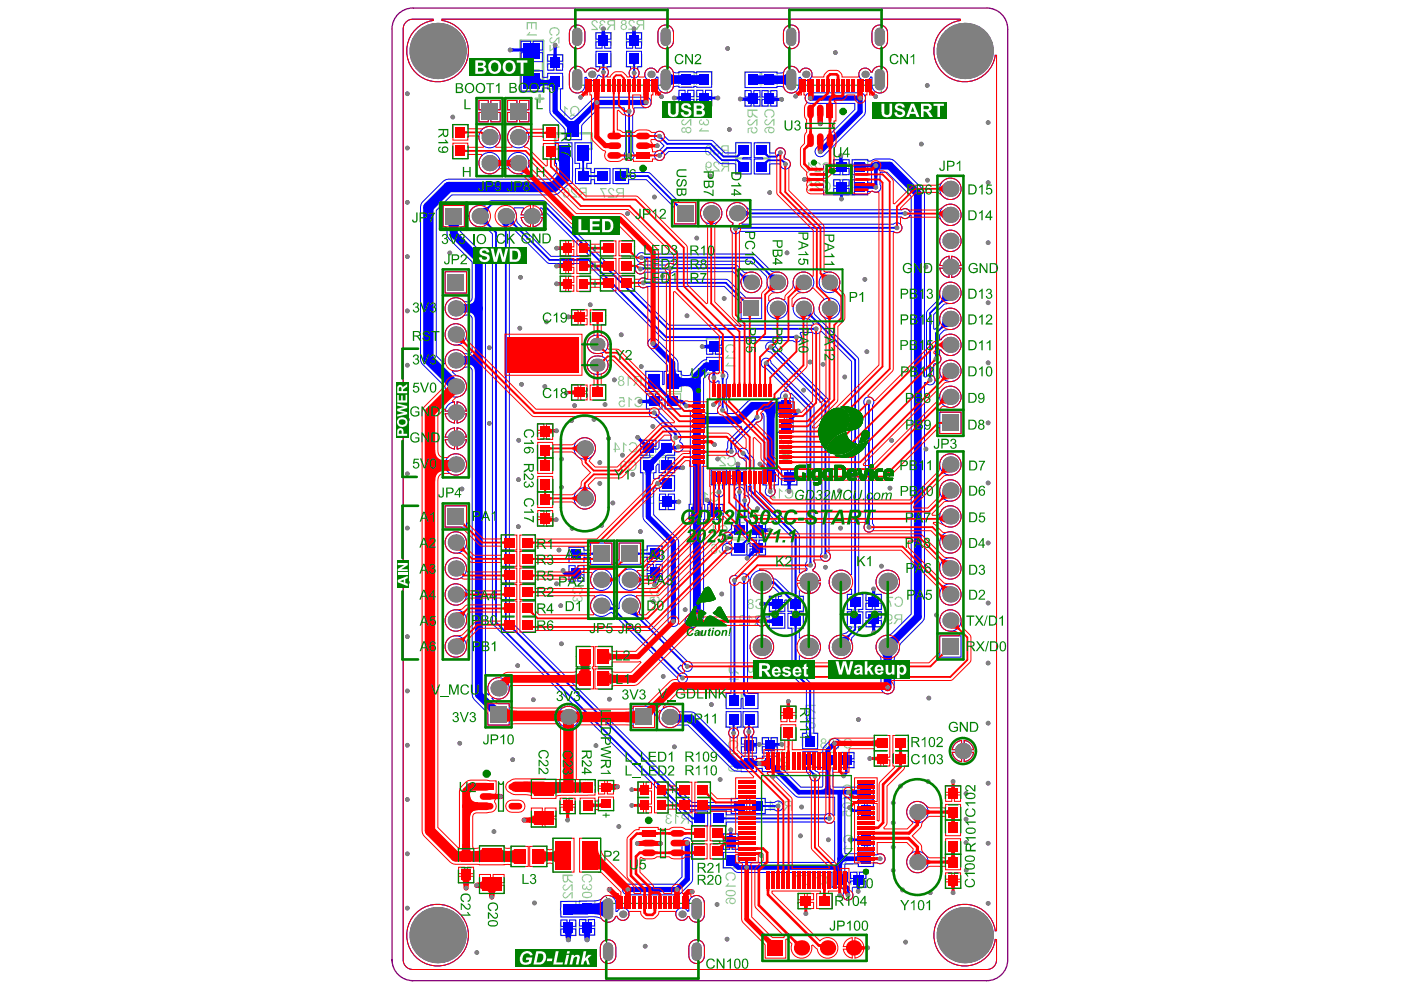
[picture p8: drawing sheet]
<svg xmlns="http://www.w3.org/2000/svg" width="297mm" height="210mm" viewBox="0 0 297 210" stroke-linecap="round" stroke-linejoin="round" font-family="sans-serif">
<g fill="#008000">
<path d="M135.3 17.6h.5v1.7h-.5z"/>
<path d="M134.2 17.6h.5v1.7h-.5z"/>
<path d="M133.1 17.6h.5v1.7h-.5z"/>
<path d="M132 17.6h.6v1.7h-.6z"/>
<path d="M131 17.6h.5v1.7h-.5z"/>
<path d="M129.9 17.6h.5v1.7h-.5z"/>
<path d="M128.8 17.6h.5v1.7h-.5z"/>
<path d="M127.7 17.6h.5v1.7h-.5z"/>
<path d="M126 17.6h1v1.7h-1z"/>
<path d="M124.3 17.6h1v1.7h-1z"/>
<path d="M136.5 17.6h1v1.7h-1z"/>
<path d="M138.2 17.6h1v1.7h-1z"/>
<path d="M122 15.7h.7v2.4h-.7z"/>
<path d="M140.8 15.7h.7v2.4h-.7z"/>
<path d="M122 6.9h.7v1.8h-.7z"/>
<path d="M140.8 6.9h.7v1.8h-.7z"/>
<path d="M180.7 17.6h.5v1.7h-.5z"/>
<path d="M179.6 17.6h.5v1.7h-.5z"/>
<path d="M178.5 17.6h.5v1.7h-.5z"/>
<path d="M177.4 17.6h.5v1.7h-.5z"/>
<path d="M176.3 17.6h.6v1.7h-.6z"/>
<path d="M175.2 17.6h.6v1.7h-.6z"/>
<path d="M174.2 17.6h.5v1.7h-.5z"/>
<path d="M173.1 17.6h.5v1.7h-.5z"/>
<path d="M171.4 17.6h1v1.7h-1z"/>
<path d="M169.7 17.6h1v1.7h-1z"/>
<path d="M181.9 17.6h1v1.7h-1z"/>
<path d="M183.6 17.6h1v1.7h-1z"/>
<path d="M167.4 15.7h.7v2.4h-.7z"/>
<path d="M186.2 15.7h.7v2.4h-.7z"/>
<path d="M167.4 6.9h.7v1.8h-.7z"/>
<path d="M186.2 6.9h.7v1.8h-.7z"/>
<path d="M128.6 200.9h.7v1.7h-.7z"/>
<path d="M147.4 200.9h.6v1.7h-.6z"/>
<path d="M128.6 191.5h.7v2.4h-.7z"/>
<path d="M147.4 191.5h.6v2.4h-.6z"/>
<path d="M130.9 190.3h1v1.7h-1z"/>
<path d="M132.6 190.3h1v1.7h-1z"/>
<path d="M144.8 190.3h1v1.7h-1z"/>
<path d="M143 190.3h1v1.7h-1z"/>
<path d="M141.9 190.3h.5v1.7h-.5z"/>
<path d="M140.8 190.3h.5v1.7h-.5z"/>
<path d="M139.7 190.3h.5v1.7h-.5z"/>
<path d="M138.6 190.3h.5v1.7h-.5z"/>
<path d="M137.5 190.3h.5v1.7h-.5z"/>
<path d="M136.4 190.3h.5v1.7h-.5z"/>
<path d="M135.3 190.3h.6v1.7h-.6z"/>
<path d="M134.2 190.3h.6v1.7h-.6z"/>
<circle cx="141.5" cy="19.3" r=".13"/>
<circle cx="186.9" cy="19.3" r=".13"/>
<circle cx="128.6" cy="190.3" r=".14"/>
</g>
<path d="M122 2.1h19.5v16h-19.5zM167.4 2.1h19.5v16h-19.5zM128.6 191.5h19.4v16h-19.4z" fill="none" stroke="#008000" stroke-width=".21"/>
<g fill="none" stroke="#800080" stroke-width=".22">
<path d="M174.6 34.8h6.5v6.5h-6.5z"/>
<circle cx="175.7" cy="35.9" r=".61"/>
</g>
<path d="M87.5 1.7h121.7a4.4 4.4 0 0 1 4.4 4.5v197.3a4.4 4.4 0 0 1-4.4 4.4M87.6 1.7a4.4 4.4 0 0 0-4.5 4.4v197.7M83.1 203.4a4.4 4.4 0 0 0 4.4 4.5M87.3 207.9h121.9" fill="none" stroke="#800080" stroke-width=".28"/>
<g fill="none" stroke="#c0c073" stroke-width=".28">
<path d="M116.1 14.3v-2.7h3.2v2.7M116.1 16.1v2.7h3.2v-2.7M116.7 14.8h2M126.3 9.6v-2.7h3.3v2.7M126.3 11.5v2.7h3.3v-2.7M132.8 11.5v2.7h3.3v-2.7M132.8 9.6v-2.7h3.3v2.7M143.9 17.9v-2.7h3.3v2.7M143.9 19.7v2.7h3.3v-2.7M144.5 18.4h2.1M147.7 17.9v-2.7h3.2v2.7M147.7 19.7v2.7h3.2v-2.7"/>
<path d="M157.9 19.8v2.7h3.3v-2.7M157.9 18v-2.7h3.3v2.7M161.5 19.8v2.7h3.3v-2.7M161.5 18v-2.7h3.3v2.7M162.1 19.3h2M120.8 35.7h-2.7v3.3h2.7M122.6 35.7h2.7v3.3h-2.7M128.7 35.7h-2.7v3.3h2.7M130.6 35.7h2.7v3.3h-2.7M158.7 30.2h-2.7v3.3h2.7M158.7 33.7h-2.7v3.2h2.7M160.5 30.2h2.7v3.3h-2.7"/>
<path d="M160.5 33.7h2.7v3.2h-2.7M179.4 33.8h-2.7v3.3h2.7M179.4 38.1h-2.7v3.2h2.7M179.9 34.4v2M179.9 38.7v2M181.3 33.8h2.7v3.3h-2.7M181.3 38.1h2.7v3.2h-2.7M139.8 78.7h-2.9v4.3h2.9M141.5 78.7h3v4.3h-3M149.8 74.5v-2.7h3.2v2.7M149.8 76.3v2.7h3.2v-2.7M150.4 75h2.1"/>
<path d="M138.5 93.3h-2.7v3.3h2.7M138.5 97h-2.7v3.3h2.7M139 93.9v2M139.8 83.5h-2.7v3.2h2.7M139.8 97.6v2.1M140.3 93.3h2.7v3.3h-2.7M140.3 97h2.7v3.3h-2.7M141.1 84.1v2.1M141.6 83.5h2.7v3.2h-2.7M153.5 99.6h-2.7v3.2h2.7M155.3 99.6h2.7v3.2h-2.7M164.4 99.6h-2.7v3.2h2.7"/>
<path d="M164.9 87.1v-2.7h3.3v2.7M164.9 88.9v2.7h3.3v-2.7M165.5 88.4h2.1M166.3 99.6h2.7v3.2h-2.7M120.6 118.7v-2.7h3.3v2.7M121.2 119.2h2.1M137.2 118.4v-2.7h3.2v2.7M137.8 118.9h2.1M139.8 103.5v-2.7h3.2v2.7M139.8 105.4v2.7h3.2v-2.7M140.4 104h2.1M148.8 106.9h-2.7v3.3h2.7"/>
<path d="M150.1 107.6v2M150.6 106.9h2.7v3.3h-2.7M154 100.1v2.1M157.8 110.8h-2.7v3.2h2.7M157.8 114.5h-2.7v3.2h2.7M158.3 111.4v2M158.3 115.1v2M159.6 110.8h2.7v3.2h-2.7M159.6 114.5h2.7v3.2h-2.7M165.8 100.2v2.1M120.6 120.5v2.7h3.3v-2.7M137.2 120.3v2.7h3.2v-2.7"/>
<path d="M165.8 126.4h-2.7v3.3h2.7M165.8 130h-2.7v3.2h2.7M167.1 127v2.1M167.6 126.4h2.7v3.3h-2.7M167.6 130h2.7v3.2h-2.7M182.4 129.7h-2.7v3.2h2.7M182.4 126h-2.7v3.3h2.7M183.7 126.6v2.1M184.2 129.7h2.7v3.2h-2.7M184.2 126h2.7v3.3h-2.7M153.9 149.7v-2.7h3.3v2.7M153.9 151.5v2.7h3.3v-2.7"/>
<path d="M157.1 159.1v-2.7h3.3v2.7M157.5 149.7v-2.7h3.2v2.7M157.5 151.5v2.7h3.2v-2.7M157.8 159.6h2M161.6 159.1v-2.7h3.2v2.7M162.2 159.6h2.1M170.1 158.2v-2.7h3.3v2.7M170.1 160v2.7h3.3v-2.7M176.6 159.5h-2.7v3.3h2.7M178.4 159.5h2.7v3.3h-2.7M149.5 171.9h-2.8v3.3h2.8M151.3 171.9h2.7v3.3h-2.7"/>
<path d="M153.3 179.5v-2.7h3.3v2.7M154 180h2M157.1 160.9v2.7h3.3v-2.7M157.7 169.3h-2.7v3.2h2.7M159.6 169.3h2.7v3.2h-2.7M161.6 160.9v2.7h3.2v-2.7M177.9 160.2v2M182 179.2v-2.7h3.2v2.7M182 169v-2.7h3.2v2.7M182 170.8v2.7h3.2v-2.7M182.5 170.3h2.1M182.6 179.7h2"/>
<path d="M118.9 195.6v2.7h3.2v-2.7M118.9 193.8v-2.7h3.2v2.7M122.8 193.7v-2.7h3.3v2.7M122.8 195.6v2.7h3.3v-2.7M123.4 195.1h2.1M153.3 181.3v2.7h3.3v-2.7M179.1 184.9h-2.7v3.3h2.7M180.4 185.5v2.1M180.9 184.9h2.7v3.3h-2.7M182 181v2.7h3.2v-2.7"/>
</g>
<path d="M110.4 8.6h4.7v10.8h-4.7zM111.1 15h3.2M113.6 20.9h1.6M114.4 20.2v1.4M117.7 28.3v3.3h.3M117.8 28.3h2.4M123.1 28.3h2.3v3.3h-.3" fill="none" stroke="#c0c073" stroke-width=".55"/>
<g fill="#c0c073">
<path d="M127.2 4.5h.1a.63 .63 0 0 1 .6-.2 .63 .63 0 0 1 .5 .5h-.3a.36 .36 0 0 0-.3-.4 .36 .36 0 0 0-.4 .4 .36 .36 0 0 0 .4 .3l.1 .3a.42 .42 0 0 0-.6 .3 .42 .42 0 0 0 .4 .5 .42 .42 0 0 0 .5-.4h.2a.65 .65 0 0 1-1 .5 .65 .65 0 0 1-.1-1l.1-.1a.5 .5 0 0 1-.2-.7z"/>
<path d="M125.5 4.5l.4-.3 .5 .1 .3 .4v.1l-.2 .1a.44 .44 0 0 0-.4-.4 .44 .44 0 0 0-.5 .4 .44 .44 0 0 0 .4 .4l.6 .6 .2 .5h-1.4v-.3h1l-.9-.9z"/>
<path d="M148.3 25.5l.4-.2 .1 .2a.35 .35 0 0 0-.4 .2 .35 .35 0 0 0 .2 .5 .35 .35 0 0 0 .4-.2l.1-.2 .2-.1a.44 .44 0 0 0 .2 .7 .44 .44 0 0 0 .6-.3 .44 .44 0 0 0-.4-.6l.1-.3a.66 .66 0 0 1 .5 1 .66 .66 0 0 1-1.1 .1v-.1a.59 .59 0 0 1-.9 .1 .59 .59 0 0 1 0-.8z"/>
<path d="M148.7 27.1h.3l-.4 .5h1.7v.3h-2.1z"/>
<path d="M119.6 22.5l.8 .5-.1 .3-.4-.4v1.7h-.3z"/>
<path d="M111.7 4.7h2.1v1.6h-.3v-1.3h-.7v1.1h-.2v-1.1h-.7v1.2h-.2z"/>
<path d="M112.2 6.8h.2l-.2 .5h1.6v.3h-2.1z"/>
<path d="M144.7 23.4l.2-.1a1.07 1.07 0 0 1 1.3 .1 1.07 1.07 0 0 1 .3 1.2l-.6 .4-.1-.3 .3-.2a.73 .73 0 0 0 0-.9 .73 .73 0 0 0-.9-.1 .63 .63 0 0 0-.5 .6 .63 .63 0 0 0 .4 .6l-.1 .3-.2-.1a1.02 1.02 0 0 1-.1-1.5z"/>
<path d="M144.5 25.5l.5-.3 .1 .3a.41 .41 0 0 0-.3 .7 .41 .41 0 0 0 .7-.1l.7-.8 .4-.1v1.4h-.3v-1l-.9 .9a.65 .65 0 0 1-.9-.2 .65 .65 0 0 1 0-.8z"/>
<path d="M133.3 4.4l.5-.2h.4l.4 .4v.2h-.3a.43 .43 0 0 0-.4-.4 .43 .43 0 0 0-.4 .4 .43 .43 0 0 0 .3 .5l.6 .5 .2 .5h-1.4v-.2h1.1l-.8-.8a.75 .75 0 0 1-.2-.9z"/>
<path d="M129 40.1l.1-.1a.68 .68 0 0 1 .7-.1 .68 .68 0 0 1 .5 .5l-.3 .1a.41 .41 0 0 0-.7-.4 .41 .41 0 0 0 .1 .8l.8 .7 .1 .4h-1.4v-.3h1l-1-1z"/>
<path d="M127.2 39.9h1.4v.2h-1.1l.7 1 .1 .9h-.3l-.2-1z"/>
<path d="M151.3 31h.1a.63 .63 0 0 1 .7-.2 .63 .63 0 0 1 .4 .5l-.3 .1a.38 .38 0 0 0-.4-.4 .38 .38 0 0 0-.3 .4 .38 .38 0 0 0 .4 .3l.1 .2a.42 .42 0 0 0-.6 .3 .42 .42 0 0 0 .3 .5 .42 .42 0 0 0 .5-.4l.3 .1a.66 .66 0 0 1-1 .5 .66 .66 0 0 1 0-1.1l-.3-.3z"/>
<path d="M151.3 34.5l.5-.3 .4 .1 .4 .4v.1l-.3 .1a.46 .46 0 0 0-.4-.5 .46 .46 0 0 0-.5 .5 .46 .46 0 0 0 .4 .4l.6 .6 .2 .5h-1.4v-.3h1.1l-1.1-1z"/>
<path d="M121.1 40l.4-.2h.5l.4 .4v.2h-.3a.42 .42 0 0 0-.4-.4 .42 .42 0 0 0-.4 .3 .42 .42 0 0 0 .2 .5l.7 .5 .2 .6h-1.4v-.3h1.1l-.8-.7a.64 .64 0 0 1-.2-.9z"/>
<path d="M160.3 127.1h.2a1.05 1.05 0 0 1 1.5 1 1.05 1.05 0 0 1-1.6 .9l-.3-.5 .3-.1a.69 .69 0 0 0 .9 .4 .69 .69 0 0 0 .4-.9v-.1a.65 .65 0 0 0-.6-.6 .65 .65 0 0 0-.7 .4h-.3z"/>
<path d="M171.3 151.7l.3-.1-.3 .6h1.6v.3h-2.1v-.3z"/>
<path d="M155 143.4h.3l-.3 .5h1.6v.2h-2.1z"/>
<path d="M154.5 145.1l1.1-.3v.3a.46 .46 0 0 0 0 .7 .46 .46 0 0 0 .7 0 .46 .46 0 0 0-.1-.7h-.2l.1-.3a.73 .73 0 0 1 .6 .9 .73 .73 0 0 1-1 .5 .73 .73 0 0 1-.4-1l-.5 .1v.8h-.3z"/>
<path d="M165 169.8l.7 .5v.3l-.5-.3v1.6h-.2z"/>
<path d="M143.1 172.6l.8 .5v.2l-.5-.3v1.7h-.3z"/>
<path d="M141.3 172.7a.65 .65 0 0 1 1.1 .4h-.2a.36 .36 0 0 0-.4-.4 .36 .36 0 0 0-.3 .5 .36 .36 0 0 0 .4 .3l.1 .2a.42 .42 0 0 0-.6 .2 .42 .42 0 0 0 .3 .6 .42 .42 0 0 0 .5-.4h.3l-.3 .5-.5 .1-.4-.1a.58 .58 0 0 1-.2-.6 .58 .58 0 0 1 .4-.5 .49 .49 0 0 1-.2-.8z"/>
<path d="M159.1 143.2l.2 .1-.3 .4h1.7v.3h-2.1z"/>
<path d="M159.1 144.9h.2l-.3 .5h1.7v.3h-2.1z"/>
<path d="M189.8 126.8l.5-.3a1.04 1.04 0 0 1 1.2 1.3 1.04 1.04 0 0 1-1.6 .6l-.3-.4 .3-.1 .2 .3a.7 .7 0 0 0 .8 .1 .7 .7 0 0 0 .3-.8 .68 .68 0 0 0-.5-.7 .68 .68 0 0 0-.8 .3v.1l-.3-.1z"/>
<path d="M188 126.5h1.4v.3h-1.1l.6 1.1 .1 .7h-.2l-.2-.7-.6-1.1z"/>
<path d="M119.4 187.7l.4-.2 .1 .2a.44 .44 0 0 0-.4 .5 .44 .44 0 0 0 .4 .4 .44 .44 0 0 0 .5-.4l.6-.6 .4-.2v1.4h-.3v-1l-.6 .7a.69 .69 0 0 1-.9 .2 .69 .69 0 0 1-.2-1z"/>
<path d="M119.4 189.4l.4-.3 .1 .3a.43 .43 0 0 0-.4 .4 .43 .43 0 0 0 .3 .4 .43 .43 0 0 0 .5-.3l.7-.7 .4-.1v1.4h-.3v-1.1l-.8 .9a.64 .64 0 0 1-.9 0 .64 .64 0 0 1 0-.9z"/>
<path d="M158.6 25.5l.5-.3v.3a.43 .43 0 0 0-.5 .4 .43 .43 0 0 0 .3 .5 .43 .43 0 0 0 .6-.3l.7-.7 .4-.2v1.4h-.3v-1l-.7 .8a.65 .65 0 0 1-1 0 .65 .65 0 0 1 0-.9z"/>
<path d="M158.5 27.2l1.1-.2v.2a.46 .46 0 0 0-.1 .6 .46 .46 0 0 0 .7 .1 .46 .46 0 0 0 0-.7h-.2v-.3a.71 .71 0 0 1 .6 .9 .71 .71 0 0 1-1 .5 .71 .71 0 0 1-.3-1.1l-.6 .1v.9h-.2z"/>
<path d="M123.5 185.7a1.11 1.11 0 0 1 1.4-.3 1.11 1.11 0 0 1 .6 1.3l-.7 .5v-.3a.7 .7 0 0 0 .4-1 .7 .7 0 0 0-1-.3 .67 .67 0 0 0-.6 .5 .67 .67 0 0 0 .4 .8v.2l-.4-.2a.94 .94 0 0 1-.1-1.2z"/>
<path d="M123.5 187.6l.5-.2v.3a.38 .38 0 0 0-.4 .4 .38 .38 0 0 0 .4 .3 .38 .38 0 0 0 .3-.4l.2-.1a.41 .41 0 0 0 .2 .6 .41 .41 0 0 0 .6-.3 .41 .41 0 0 0-.4-.5l.1-.3a.66 .66 0 0 1 .5 1 .66 .66 0 0 1-1.2 0 .55 .55 0 0 1-.8 .1 .55 .55 0 0 1 0-.8z"/>
<path d="M133.1 79.7l.7 .5v.3l-.5-.3v1.6h-.2z"/>
<path d="M178.9 177.4l.1-.1a1.1 1.1 0 0 1 1.5-.2 1.1 1.1 0 0 1 .3 1.4l-.5 .4-.1-.3a.71 .71 0 0 0 .4-1 .71 .71 0 0 0-1-.3h-.1a.62 .62 0 0 0-.5 .6 .62 .62 0 0 0 .4 .6v.3l-.3-.1a.98 .98 0 0 1-.2-1.3z"/>
<path d="M179.3 179.4l.3-.1-.3 .5h1.6v.3h-2.1z"/>
<path d="M179.3 181h.3l-.3 .5h1.6v.2h-2.1z"/>
<path d="M179.3 182.7l.3-.1-.3 .5h1.6v.3h-2.1z"/>
<path d="M154.5 157.2h.1a1.08 1.08 0 0 1 1.5-.2 1.08 1.08 0 0 1 .2 1.5l-.4 .2-.1-.2a.7 .7 0 0 0 .4-1 .7 .7 0 0 0-1-.3h-.1a.63 .63 0 0 0-.5 .6 .63 .63 0 0 0 .4 .6l-.1 .3-.5-.4v-.7z"/>
<path d="M154.8 159.3l.3-.1-.2 .5h1.6v.3h-2.1z"/>
<path d="M154.8 160.9l.3-.1-.2 .5h1.6v.3h-2.1z"/>
<path d="M116.7 6.1l.7-.4 .4 .1a.92 .92 0 0 1 .9 .8 .92 .92 0 0 1-.8 1v-.3a.69 .69 0 0 0 .5-.9 .69 .69 0 0 0-1-.3h-.1a.66 .66 0 0 0-.6 .5 .66 .66 0 0 0 .4 .7l-.1 .3a.92 .92 0 0 1-.3-1.5z"/>
<path d="M116.6 8.2l.4-.3h.1v.3a.41 .41 0 0 0-.3 .6 .41 .41 0 0 0 .7-.1l.6-.7 .5-.2v1.4h-.3v-1l-.7 .7a.59 .59 0 0 1-.7 .3 .59 .59 0 0 1-.4-.6z"/>
<path d="M116.5 9.5h.3v1.1l.4-.3 .9-.4 .5-.1v.3l-1 .2-.9 .6h-.2z"/>
<path d="M150.7 104.6a1.01 1.01 0 0 1 1.4-.1 1.01 1.01 0 0 1 .2 1.3v.2a.93 .93 0 0 1-1 .4 .93 .93 0 0 1-.7-.7l.2-.1 .1 .3a.72 .72 0 0 0 1 .1 .72 .72 0 0 0 .2-.9 .65 .65 0 0 0-.6-.6 .65 .65 0 0 0-.7 .4h-.2z"/>
<path d="M149.3 104.3l.8 .5v.2l-.5-.3v1.7h-.3z"/>
<path d="M147.4 104.5h.1a.66 .66 0 0 1 .7-.2 .66 .66 0 0 1 .4 .5l-.2 .1a.34 .34 0 0 0-.4-.4 .34 .34 0 0 0-.3 .3 .34 .34 0 0 0 .4 .3v.3a.43 .43 0 0 0-.5 .3 .43 .43 0 0 0 .3 .5 .43 .43 0 0 0 .5-.4h.2a.66 .66 0 0 1-.9 .6 .66 .66 0 0 1-.1-1.1l-.2-.4z"/>
<path d="M165.7 92.7l.5-.2h.5a.92 .92 0 0 1 1 .7 .92 .92 0 0 1-.7 1.1v-.3a.69 .69 0 0 0 .4-.9 .69 .69 0 0 0-.9-.4 .66 .66 0 0 0-.7 .6 .66 .66 0 0 0 .4 .7l-.1 .3-.3-.2a.95 .95 0 0 1-.1-1.4z"/>
<path d="M166.1 94.7h.2l-.3 .6h1.7v.2h-2.1z"/>
<path d="M165.4 157.1h.1a1.12 1.12 0 0 1 1.3-.4 1.12 1.12 0 0 1 .7 1.3l-.5 .5-.2 .1-.1-.3a.72 .72 0 0 0 .5-1 .72 .72 0 0 0-1-.3h-.1a.67 .67 0 0 0-.5 .5 .67 .67 0 0 0 .4 .7l-.1 .3-.4-.3a.98 .98 0 0 1-.1-1.1z"/>
<path d="M165.9 159h.2l-.3 .5h1.7v.3h-2.1z"/>
<path d="M178.9 156.9a1.05 1.05 0 0 1 1.8 .4 1.05 1.05 0 0 1-1.2 1.4l-.3-.1-.4-.6 .3-.1 .3 .5a.8 .8 0 0 0 1-.4 .8 .8 0 0 0-.2-1 .6 .6 0 0 0-.6-.2 .6 .6 0 0 0-.4 .4l-.3-.1z"/>
<path d="M177.6 156.5l.8 .5v.3l-.5-.3v1.7h-.3z"/>
<path d="M173.9 185.7l.1-.1a1.07 1.07 0 0 1 1.5 .8 1.07 1.07 0 0 1-1.1 1.2 .76 .76 0 0 1-.7-.6l.2-.1a.71 .71 0 0 0 .9 .4 .71 .71 0 0 0 .4-.9 .65 .65 0 0 0-.5-.7 .65 .65 0 0 0-.7 .4h-.3z"/>
<path d="M172.4 185.5l.8 .5v.3l-.5-.4v1.7h-.3z"/>
<path d="M168.7 185.5h1.4v.3h-1l.6 1.1 .1 .7h-.2l-.4-1.2-.5-.6z"/>
<path d="M153.9 185.4l.1-.1a1.09 1.09 0 0 1 1.4-.3 1.09 1.09 0 0 1 .5 1.4l-.6 .4v-.3a.67 .67 0 0 0 .4-.9 .67 .67 0 0 0-.9-.4h-.2a.65 .65 0 0 0-.6 .6 .65 .65 0 0 0 .5 .7l-.1 .2-.4-.2a1.05 1.05 0 0 1-.1-1.1z"/>
<path d="M154.3 187.3l.3-.1-.3 .5h1.7v.3h-2.2z"/>
<path d="M178.7 166.7a1.07 1.07 0 0 1 1.5-.3 1.07 1.07 0 0 1 .3 1.5l-.4 .3-.2-.3a.69 .69 0 0 0 .6-.8 .69 .69 0 0 0-1-.5 .66 .66 0 0 0-.7 .5 .66 .66 0 0 0 .4 .8l-.1 .3a.91 .91 0 0 1-.4-1.5z"/>
<path d="M179 168.7h.3l-.3 .5h1.7v.2h-2.2z"/>
<path d="M178.6 172l1.1-.2v.3a.45 .45 0 0 0 0 .6 .45 .45 0 0 0 .6 0 .45 .45 0 0 0 0-.6l-.2-.1 .1-.2a.71 .71 0 0 1 .5 .9 .71 .71 0 0 1-1 .4 .71 .71 0 0 1-.3-1l-.6 .1v.9h-.2z"/>
<path d="M158.7 130.4l.8 .5-.1 .3-.4-.3v1.6h-.3z"/>
<path d="M156.8 130.6h.1a.71 .71 0 0 1 .7-.2 .71 .71 0 0 1 .5 .6l-.3 .1a.44 .44 0 0 0-.4-.5 .44 .44 0 0 0-.5 .4 .44 .44 0 0 0 .4 .5l.7 .6 .1 .4h-1.4v-.2h1l-.7-.7a.68 .68 0 0 1-.2-1z"/>
<path d="M152.6 115.5l.1-.1a1.07 1.07 0 0 1 1.5 .8 1.07 1.07 0 0 1-1.1 1.2l-.6-.3-.2-.4h.3a.71 .71 0 0 0 .9 .4 .71 .71 0 0 0 .4-.9 .65 .65 0 0 0-.5-.7 .65 .65 0 0 0-.7 .5l-.3-.1z"/>
<path d="M152.7 111.5l.2-.1a1.05 1.05 0 0 1 1.5 1.1 1.05 1.05 0 0 1-1.6 .8l-.4-.5h.4a.69 .69 0 0 0 .9 .3 .69 .69 0 0 0 .3-.9v-.1a.65 .65 0 0 0-.5-.6 .65 .65 0 0 0-.7 .5l-.3-.1z"/>
<path d="M154.4 96.9l.2-.1a1.1 1.1 0 0 1 1.4 .6 1.1 1.1 0 0 1-.5 1.4l-.6 .1a.87 .87 0 0 1-.7-.6l.2-.2a.7 .7 0 0 0 1 .5 .7 .7 0 0 0 .3-1 .63 .63 0 0 0-.5-.6 .63 .63 0 0 0-.7 .4l-.3-.1z"/>
<path d="M152.7 96.9a.67 .67 0 0 1 .7-.1 .67 .67 0 0 1 .5 .6h-.2a.44 .44 0 0 0-.7-.4 .44 .44 0 0 0 0 .8l.9 .7v.4h-1.3v-.3h1l-.8-.8a.66 .66 0 0 1-.1-.9z"/>
<path d="M137.9 124.6l.2-.1a1.05 1.05 0 0 1 1.4 0 1.05 1.05 0 0 1 .1 1.5l-.5 .2v-.3l.3-.2a.73 .73 0 0 0 0-.9 .73 .73 0 0 0-.9-.2h-.1a.66 .66 0 0 0-.5 .6 .66 .66 0 0 0 .5 .7l-.1 .3-.5-.4-.2-.5z"/>
<path d="M137.8 126.6l1-.1 .1 .2a.45 .45 0 0 0-.1 .7 .45 .45 0 0 0 .7 0 .45 .45 0 0 0-.1-.7h-.1v-.3a.7 .7 0 0 1 .6 .9 .7 .7 0 0 1-1 .5 .7 .7 0 0 1-.3-1l-.6 .1v.8h-.2z"/>
<path d="M121.5 124.6l.4-.3a1.03 1.03 0 0 1 1.3 .1 1.03 1.03 0 0 1 .1 1.4l-.4 .2-.2-.2a.64 .64 0 0 0 .6-.8 .64 .64 0 0 0-.8-.5h-.2a.62 .62 0 0 0-.7 .5 .62 .62 0 0 0 .4 .7l-.1 .3-.5-.4-.1-.4z"/>
<path d="M121.5 126.5l.4-.2 .1 .3a.35 .35 0 0 0-.4 .3 .35 .35 0 0 0 .4 .4 .35 .35 0 0 0 .3-.5h.2a.43 .43 0 0 0 .3 .6 .43 .43 0 0 0 .5-.4 .43 .43 0 0 0-.4-.5l.1-.2a.66 .66 0 0 1 .5 1 .66 .66 0 0 1-1.1 .1v-.1a.58 .58 0 0 1-.9 .1 .58 .58 0 0 1 0-.9z"/>
<path d="M136.8 104l.1-.1a1.08 1.08 0 0 1 1.4 0 1.08 1.08 0 0 1 .3 1.2l-.5 .5-.1-.3a.69 .69 0 0 0 .5-.9 .69 .69 0 0 0-1-.4 .65 .65 0 0 0-.7 .6 .65 .65 0 0 0 .4 .7v.3l-.3-.2a.93 .93 0 0 1-.1-1.4z"/>
<path d="M137 106.1l.4-.1-.4 .6h1.7v.2h-2.2z"/>
<path d="M134.6 84.5h.1a1 1 0 0 1 1.3-.2 1 1 0 0 1 .3 1.3v.1a.95 .95 0 0 1-1 .6 .95 .95 0 0 1-.9-.7h.4a.68 .68 0 0 0 .9 .4 .68 .68 0 0 0 .3-.9 .66 .66 0 0 0-.5-.7 .66 .66 0 0 0-.7 .4l-.3-.1z"/>
<path d="M133.2 84.2l.8 .5v.3l-.5-.4v1.7h-.3z"/>
<path d="M131.2 84.2h1.1l.2 1.1h-.3a.45 .45 0 0 0-.7 0 .45 .45 0 0 0 .1 .7 .45 .45 0 0 0 .7-.3h.3l-.1 .1a.7 .7 0 0 1-.9 .5 .7 .7 0 0 1-.4-1 .7 .7 0 0 1 .9-.3h.1l-.1-.5h-.9z"/>
<path d="M133.5 94.1v-.1a1.07 1.07 0 0 1 1.6 .5 1.07 1.07 0 0 1-.9 1.4l-.5-.1-.4-.6h.3l.2 .3a.71 .71 0 0 0 .9 0 .71 .71 0 0 0 .1-.9v-.2a.64 .64 0 0 0-.6-.4 .64 .64 0 0 0-.6 .4l-.3-.1z"/>
<path d="M132.1 93.8l.7 .5v.3l-.4-.4v1.7h-.3z"/>
<path d="M162.3 23.4l.4-.2h.5a.93 .93 0 0 1 1 .7 .93 .93 0 0 1-.7 1.1l-.1-.3a.67 .67 0 0 0 .6-.9 .67 .67 0 0 0-1-.4 .66 .66 0 0 0-.7 .5 .66 .66 0 0 0 .4 .8v.3l-.4-.2a.95 .95 0 0 1 0-1.4z"/>
<path d="M162.2 25.5l.4-.3 .1 .3a.41 .41 0 0 0-.3 .7 .41 .41 0 0 0 .7-.1l.7-.8 .4-.1v1.4h-.3v-1l-.7 .7a.65 .65 0 0 1-.9 .2 .65 .65 0 0 1-.1-1z"/>
<path d="M174.5 38.6h.1a1.06 1.06 0 0 1 1.4 .3 1.06 1.06 0 0 1-.3 1.5l-.7 .2a.88 .88 0 0 1-.8-.7l.4-.1v.2a.73 .73 0 0 0 1 .2 .73 .73 0 0 0 .2-1.1 .63 .63 0 0 0-.6-.5 .63 .63 0 0 0-.6 .5l-.3-.1z"/>
<path d="M172.8 38.6l.6-.2a.66 .66 0 0 1 .6 .6h-.3a.42 .42 0 0 0-.6-.3 .42 .42 0 0 0 .1 .8l.7 .5 .2 .5h-1.5v-.2h1.1l-.8-.8a.6 .6 0 0 1-.1-.9z"/>
<path d="M171.1 38.4h1l.2 1.1-.2 .1a.45 .45 0 0 0-.7-.1 .45 .45 0 0 0 0 .7 .45 .45 0 0 0 .7-.1l.3-.1-.1 .1a.7 .7 0 0 1-.9 .4 .7 .7 0 0 1-.3-1 .7 .7 0 0 1 .9-.2l-.1-.6h-.8z"/>
<path d="M174.5 34.6l.6-.2a1.08 1.08 0 0 1 1.1 1.1 1.08 1.08 0 0 1-1.1 1.1 .87 .87 0 0 1-.8-.7l.3-.1a.71 .71 0 0 0 .9 .4 .71 .71 0 0 0 .3-1 .62 .62 0 0 0-.5-.6 .62 .62 0 0 0-.7 .5l-.2-.1z"/>
<path d="M172.8 34.6l.4-.2 .5 .1 .3 .3v.2l-.2 .1a.43 .43 0 0 0-.4-.4 .43 .43 0 0 0-.4 .3 .43 .43 0 0 0 .3 .5l.6 .6 .2 .5h-1.4v-.3h1l-.8-.7a.75 .75 0 0 1-.1-1z"/>
<path d="M154 73.3l.1-.1a1.1 1.1 0 0 1 1.3-.2 1.1 1.1 0 0 1 .5 1.2l-.5 .6h-.2l-.1-.3a.69 .69 0 0 0 .5-.9 .69 .69 0 0 0-1-.3 .65 .65 0 0 0-.6 .5 .65 .65 0 0 0 .4 .7v.3l-.6-.4v-.7z"/>
<path d="M154.3 75.3h.2l-.2 .5h1.6v.2h-2.1z"/>
<path d="M154.2 77l.3-.1-.2 .6h1.6v.2h-2.1z"/>
<path d="M133.3 97.9l.5-.3a1.13 1.13 0 0 1 1.1 1 1.13 1.13 0 0 1-.7 1.3h-.2a.84 .84 0 0 1-.9-.8h.3a.69 .69 0 0 0 .9 .4 .69 .69 0 0 0 .4-.9 .66 .66 0 0 0-.6-.7 .66 .66 0 0 0-.7 .4h-.3z"/>
<path d="M166.5 103.8l.3-.2a1.08 1.08 0 0 1 1.4 1 1.08 1.08 0 0 1-1.2 1.1l-.4-.2-.3-.5 .3-.1 .1 .2a.72 .72 0 0 0 1 .2 .72 .72 0 0 0 .2-.9 .65 .65 0 0 0-.6-.6 .65 .65 0 0 0-.7 .4h-.3z"/>
<path d="M165.1 103.5l.8 .6v.3l-.5-.4v1.7h-.3z"/>
<path d="M163.2 103.8l.4-.3 .5 .1 .3 .4v.2h-.2a.43 .43 0 0 0-.4-.4 .43 .43 0 0 0-.5 .4 .43 .43 0 0 0 .4 .4l.6 .6 .2 .5h-1.4v-.3h1l-.8-.8a.66 .66 0 0 1-.1-.8z"/>
<path d="M129.1 4.6l1-.1v.7h-.6a.38 .38 0 0 1-.4-.2 .38 .38 0 0 1 0-.4zM128.9 4.4l-.1 .2a.64 .64 0 0 0 .5 .9l-.3 .1-.5 .8h.4l.7-.9h.5v.9h.3v-2.2h-1z"/>
<path d="M148.4 23.5h.7v.6a.37 .37 0 0 1-.3 .5 .37 .37 0 0 1-.4-.4zM148.2 23.2v1.1a.58 .58 0 0 0 .5 .6 .58 .58 0 0 0 .7-.6l.1 .3 .8 .5v-.3l-.7-.5-.2-.4v-.4h.9v-.3z"/>
<path d="M121.3 22.9l.3-.1a.8 .8 0 0 1 1 .7 .8 .8 0 0 1-1 .8h.3l-.1-.3a.36 .36 0 0 1-.5 .1 .36 .36 0 0 1-.2-.4zM121 22.9l-.1 .3v.7l.2 .5-.3 .2 .1 .2a1.02 1.02 0 0 1 1.1-.2 1.07 1.07 0 0 0 .8-1.5 1.07 1.07 0 0 0-1.8-.2z"/>
<path d="M144.7 27.6a.34 .34 0 0 1 .6 0 .34 .34 0 0 1-.6 0zM145.5 27.6a.45 .45 0 0 1 .9 0 .45 .45 0 0 1-.9 0zM144.5 27.2l-.1 .2a.56 .56 0 0 0 .3 .7 .56 .56 0 0 0 .7-.2 .65 .65 0 0 0 1.2-.1 .65 .65 0 0 0-.7-.9l-.3 .1-.2 .3a.51 .51 0 0 0-.4-.3 .51 .51 0 0 0-.5 .2z"/>
<path d="M135.3 4.6l1-.1v.6h-.6a.36 .36 0 0 1-.4-.1 .36 .36 0 0 1 0-.4zM135 4.5a.57 .57 0 0 0 .6 .8l-.5 .4-.3 .6h.3l.7-.9h.5v.9h.3v-2.1h-1.3z"/>
<path d="M131.9 4.7a.35 .35 0 0 1 .7 0 .35 .35 0 0 1-.7 0zM131.8 5.7a.45 .45 0 0 1 .9 0 .45 .45 0 0 1-.9 0zM131.7 4.4a.45 .45 0 0 0 .3 .8 .65 .65 0 0 0-.3 .8 .65 .65 0 0 0 .9 .3 .65 .65 0 0 0 .3-.8l-.3-.3a.57 .57 0 0 0 0-.9 .57 .57 0 0 0-.9 .1z"/>
<path d="M130.9 40.2l.2-.1h.9v.7l-.6-.1a.36 .36 0 0 1-.4-.1 .36 .36 0 0 1-.1-.4zM130.7 40a.57 .57 0 0 0-.1 .7 .57 .57 0 0 0 .6 .3l-.8 1h.4l.7-1h.5v1h.3v-2.1h-1.3z"/>
<path d="M153.2 31.2l.2-.2h.9v.8h-.6a.43 .43 0 0 1-.5-.6zM152.9 31.1a.7 .7 0 0 0 .5 .9l-.3 .2-.4 .7h.3l.7-.9h.6v.9h.2v-2.1h-1.3z"/>
<path d="M149.8 31.1a.43 .43 0 0 1 .6 0 .43 .43 0 0 1 .2 .5v.4a.49 .49 0 0 1-.1 .6 .49 .49 0 0 1-.5 0l-.3-.5zM149.7 31l-.2 .6v.5a.71 .71 0 0 0 .8 .8 .71 .71 0 0 0 .5-1v-.4a.66 .66 0 0 0-.4-.7 .66 .66 0 0 0-.7 .2z"/>
<path d="M153.3 34.6l1-.1v.7h-.6a.38 .38 0 0 1-.4-.2 .38 .38 0 0 1 0-.4zM153 34.5v.1a.64 .64 0 0 0 .5 .9l-.3 .1-.4 .8h.3l.7-.9h.5v.9h.3v-2.2l-1.4 .1z"/>
<path d="M149.8 34.9a.46 .46 0 0 1 .9 0 .46 .46 0 0 1-.9 0zM149.7 34.5l-.1 .3v.6a.71 .71 0 0 0 .4 1 .71 .71 0 0 0 .9-.5h-.3a.4 .4 0 0 1-.5 .3 .4 .4 0 0 1-.3-.5v-.3a.68 .68 0 0 0 1 0 .68 .68 0 0 0-.1-1 .68 .68 0 0 0-1 .1z"/>
<path d="M123.1 40.1l1-.1v.7h-.6a.38 .38 0 0 1-.4-.1 .38 .38 0 0 1 0-.5zM122.9 39.9l-.1 .2a.64 .64 0 0 0 .5 .9l-.3 .1-.5 .8h.4l.7-.9h.5v.9h.3v-2.1h-1.1z"/>
<path d="M119.5 39.9l-.1 .4h.3a.46 .46 0 0 1 .6-.2 .46 .46 0 0 1 .2 .6v.1a.67 .67 0 0 0-.9-.1 .67 .67 0 0 0-.2 .9 .67 .67 0 0 0 .9 .2 1.3 1.3 0 0 0-.1-2h-.3zM119.5 41.2a.5 .5 0 0 1 1 0 .5 .5 0 0 1-1 0z"/>
<path d="M158.8 127.5a.35 .35 0 0 1 .7 0 .35 .35 0 0 1-.7 0zM158.7 128.5a.45 .45 0 0 1 .9 0 .45 .45 0 0 1-.9 0zM158.6 127.2l-.1 .4 .3 .4a.66 .66 0 0 0 .1 1.1 .66 .66 0 0 0 .9-.6v-.3l-.3-.2a.56 .56 0 0 0 .1-.9 .56 .56 0 0 0-.9 .1z"/>
<path d="M171 149.7h.7v.7a.35 .35 0 0 1-.3 .4 .35 .35 0 0 1-.4-.4zM170.8 149.4v1a.56 .56 0 0 0 .5 .7 .56 .56 0 0 0 .6-.6l1 .8v-.4l-.9-.7v-.5h.9v-.3z"/>
<path d="M170.9 153.4a.65 .65 0 0 0 .4 1v-.2a.45 .45 0 0 1-.2-.6 .45 .45 0 0 1 .5-.3h.2a.67 .67 0 0 0 .1 1.1 .67 .67 0 0 0 1-.3 .67 .67 0 0 0-.5-.9l-1-.1zM171.9 153.5a.48 .48 0 0 1 .8 0 .48 .48 0 0 1-.2 .8 .48 .48 0 0 1-.7-.4z"/>
<path d="M154.8 141.4h.6v.6a.36 .36 0 0 1-.3 .6 .36 .36 0 0 1-.3-.5zM154.5 141.1v1.1a.61 .61 0 0 0 .6 .6 .61 .61 0 0 0 .6-.5l.2 .2 .7 .5v-.4l-.9-.6v-.6h.9v-.3z"/>
<path d="M166.6 170.2l1.1-.2v.7h-.6a.36 .36 0 0 1-.5-.1 .36 .36 0 0 1 0-.4zM166.3 170a.59 .59 0 0 0 .6 .9l-.4 .4-.4 .6h.4l.7-.9h.5v.9h.3v-2.1h-1.4z"/>
<path d="M163.5 170.2l.6 .9h-.6zM163.2 169.8v1.3h-.3v.3h.3v.5h.3v-.5h.9v-.3l-1-1.3z"/>
<path d="M144.7 173l.3-.2h.8v.7h-.6a.41 .41 0 0 1-.5-.5zM144.5 172.8v.1a.57 .57 0 0 0 .5 .8l-.2 .2-.5 .8h.3l.5-.8 .3-.2h.4v1h.3v-2.1h-1.3z"/>
<path d="M158.8 141.3h.7v.6a.37 .37 0 0 1-.3 .5 .37 .37 0 0 1-.4-.4zM158.6 141v1.1a.58 .58 0 0 0 .6 .6 .58 .58 0 0 0 .5-.6l.2 .3 .8 .5v-.4l-.7-.4-.3-.5v-.3h1v-.3z"/>
<path d="M189.9 130.6l.2-.1h.9v.7l-.7-.1a.33 .33 0 0 1-.4-.1 .33 .33 0 0 1 0-.4zM189.6 130.5v.1a.61 .61 0 0 0 .6 .8l-.3 .2-.5 .7h.4l.7-.9h.5v.9h.3v-2.1h-1.3z"/>
<path d="M188.1 130.9a.47 .47 0 0 1 .9 0 .47 .47 0 0 1-.9 0zM188.2 130.3l-.3 .4v.7a.72 .72 0 0 0 .4 .9 .72 .72 0 0 0 1-.5h-.3a.46 .46 0 0 1-.6 .3 .46 .46 0 0 1-.2-.7v-.1a.66 .66 0 0 0 1-.2 .66 .66 0 0 0-.6-.9z"/>
<path d="M119.5 185.8h.7v.6a.35 .35 0 0 1-.3 .5 .35 .35 0 0 1-.4-.5zM119.3 185.4v1.1a.56 .56 0 0 0 .5 .6 .56 .56 0 0 0 .6-.6l.4 .5 .6 .3v-.3l-.9-.7v-.5h.9v-.4z"/>
<path d="M158.7 23.5h.7v.6a.38 .38 0 0 1-.3 .6 .38 .38 0 0 1-.4-.5zM158.5 23.2v1.1a.58 .58 0 0 0 .5 .6 .58 .58 0 0 0 .6-.6l.2 .3 .8 .5v-.3l-.7-.5-.3-.4v-.4h1v-.3z"/>
<path d="M123.6 189.6l.2-.2 .6-.1a.6 .6 0 0 1 .6 .1 .6 .6 0 0 1 .3 .5l-.2 .2-.7 .1a.69 .69 0 0 1-.8-.5zM123.5 189.4a.77 .77 0 0 0 .9 1h.2a.68 .68 0 0 0 .9-.4 .68 .68 0 0 0-.4-.8l-1-.1z"/>
<path d="M134.7 80.1l1.1-.2v.8h-.6a.41 .41 0 0 1-.5-.2 .41 .41 0 0 1 0-.4zM134.4 79.9v.1a.64 .64 0 0 0 .5 .9l-.7 .9h.4l.7-.9h.5v.9h.2v-2.1h-1.3z"/>
<path d="M131.4 80.2a.35 .35 0 0 1 .7 0 .35 .35 0 0 1-.7 0zM131.2 81.2a.45 .45 0 0 1 .9 0 .45 .45 0 0 1-.9 0zM131.2 79.9a.45 .45 0 0 0 .2 .8 .67 .67 0 0 0 0 1.2 .67 .67 0 0 0 1-.7l-.1-.4-.3-.1a.55 .55 0 0 0 .1-.9 .55 .55 0 0 0-.9 .1z"/>
<path d="M154.6 162.8l.9-.3a.61 .61 0 0 1 .8 .6l-.2 .2-.5 .1a.79 .79 0 0 1-1-.4zM154.5 162.6a.89 .89 0 0 0 .3 .9 .89 .89 0 0 0 1 .1 .71 .71 0 0 0 .7-.7 .71 .71 0 0 0-.9-.6h-.7z"/>
<path d="M165.8 96.7l.3-.2h1a.44 .44 0 0 1 .4 .5 .44 .44 0 0 1-.7 .3h-.2a.56 .56 0 0 1-.8-.6zM165.6 96.5a.86 .86 0 0 0 .3 .9 .86 .86 0 0 0 .9 .1 .7 .7 0 0 0 .9-.7 .7 .7 0 0 0-1-.6l-.7 .1z"/>
<path d="M165.6 160.9l.7-.2a.6 .6 0 0 1 .7 .1 .6 .6 0 0 1 .2 .5l-.4 .2h-.5a.6 .6 0 0 1-.8-.4zM165.4 160.8v.1a.98 .98 0 0 0 1.4 .9 .69 .69 0 0 0 .6-.9 .69 .69 0 0 0-.9-.5l-.7 .1z"/>
<path d="M165.5 162.8a.5 .5 0 0 1 1 0 .5 .5 0 0 1-1 0zM165.4 162.4a.92 .92 0 0 0 .4 1 .92 .92 0 0 0 1 0 .67 .67 0 0 0 .7-.6 .67 .67 0 0 0-.5-.7v.3a.39 .39 0 0 1 .3 .4 .39 .39 0 0 1-.5 .3l-.3 .1a.66 .66 0 0 0 0-1 .66 .66 0 0 0-1 .2z"/>
<path d="M176 156.9a.47 .47 0 0 1 .6 0 .47 .47 0 0 1 .1 .6v.2a.47 .47 0 0 1-.4 .8 .47 .47 0 0 1-.5-.7zM175.7 156.8l-.1 .4v1a.7 .7 0 0 0 .9 .5 .7 .7 0 0 0 .4-1v-.3a.69 .69 0 0 0-.3-.8 .69 .69 0 0 0-.9 .2z"/>
<path d="M174.3 157.1a.34 .34 0 0 1 .6 0 .34 .34 0 0 1-.6 0zM174.2 158.1a.43 .43 0 0 1 .8 0 .43 .43 0 0 1-.8 0zM174.1 156.7l-.1 .6 .3 .2a.66 .66 0 0 0-.2 .9 .66 .66 0 0 0 .8 .3 .66 .66 0 0 0 .4-.8l-.4-.4a.56 .56 0 0 0 .2-.8 .56 .56 0 0 0-.9 0z"/>
<path d="M170.8 185.8a.5 .5 0 0 1 .6 .1 .5 .5 0 0 1 .1 .6v.2a.44 .44 0 0 1-.2 .6 .44 .44 0 0 1-.6-.2zM170.5 185.8l-.1 .9a.7 .7 0 0 0 .4 .8 .7 .7 0 0 0 .8-.3l.2-.8a.7 .7 0 0 0-.4-.8 .7 .7 0 0 0-.9 .2z"/>
<path d="M154.2 189.1l.8-.1a.46 .46 0 0 1 .6 .1 .46 .46 0 0 1 0 .6l-.9 .1a.49 .49 0 0 1-.5-.2 .49 .49 0 0 1 0-.5zM153.9 189a.82 .82 0 0 0 .2 .8 .82 .82 0 0 0 .8 .3h.2a.71 .71 0 0 0 .9-.8 .71 .71 0 0 0-1-.6h-.5z"/>
<path d="M153.9 190.7a.67 .67 0 0 0 .5 1v-.3a.43 .43 0 0 1-.3-.5 .43 .43 0 0 1 .5-.3h.3a.67 .67 0 0 0 0 1 .67 .67 0 0 0 1-.3 .67 .67 0 0 0-.4-.9l-1-.1zM154.9 190.7l.2-.1a.47 .47 0 0 1 .7 .5 .47 .47 0 0 1-.8 .3l-.2-.2z"/>
<path d="M178.8 170.6l.2-.2h.8a.48 .48 0 0 1 .6 .1 .48 .48 0 0 1 0 .6l-.6 .1a.62 .62 0 0 1-.7 0 .62 .62 0 0 1-.3-.6zM178.7 170.4l-.1 .1a.92 .92 0 0 0 1.3 1l.2-.1a.69 .69 0 0 0 .6-.9 .69 .69 0 0 0-.9-.4l-.8 .1z"/>
<path d="M160.4 130.8l1-.1v.6h-.6a.38 .38 0 0 1-.4-.1 .38 .38 0 0 1 0-.4zM160.1 130.7a.61 .61 0 0 0 .6 .9l-.5 .3-.3 .6h.3l.7-.9h.5v.9h.3v-2.1h-1.1z"/>
<path d="M150.8 115.5l-.1 .3h.3a.45 .45 0 0 1 .6-.3 .45 .45 0 0 1 .2 .7v.1a.66 .66 0 0 0-1.1 .3 .66 .66 0 0 0 .9 .8l.4-.3 .1-.9a.76 .76 0 0 0-.4-.8 .76 .76 0 0 0-.9 .1zM150.9 116.7a.45 .45 0 0 1 .9 0 .45 .45 0 0 1-.9 0z"/>
<path d="M151.4 111.8l.7 .9h-.7zM151.1 111.3v1.4h-.3v.2h.3v.6h.3v-.6h.9v-.2l-1-1.4z"/>
<path d="M130.6 94.2l.6 1h-.6zM130.3 93.8v1.4h-.3v.2h.3v.5h.3v-.5h.9v-.2l-1-1.4z"/>
<path d="M162.2 27.2a.65 .65 0 0 0 .4 1v-.2a.48 .48 0 0 1-.3-.6 .48 .48 0 0 1 .7-.3h.1a.67 .67 0 0 0 0 1 .67 .67 0 0 0 1-.1 .67 .67 0 0 0-.2-1l-.8-.2zM163.1 27.3l.3-.1a.47 .47 0 0 1 .6 .3 .47 .47 0 0 1-.4 .6 .47 .47 0 0 1-.6-.5z"/>
<path d="M171.6 34.8l.7 1h-.7zM171.3 34.4v1.4h-.3v.3h.3v.5h.3v-.5h.9v-.3l-1-1.4z"/>
<path d="M131.7 98.3a.47 .47 0 0 1 .9 0 .47 .47 0 0 1-.9 0zM131.7 97.8l-.2 .3v.9a.7 .7 0 0 0 .5 .8 .7 .7 0 0 0 .8-.4v-.1h-.2a.47 .47 0 0 1-.7 .2 .47 .47 0 0 1-.2-.6v-.1a.67 .67 0 0 0 .9 .1 .67 .67 0 0 0 .2-.9 .67 .67 0 0 0-.9-.2z"/>
</g>
<g fill="#00f">
<path d="M157.5 44l.9 .8 .6 .2v.4l-.6 .3-.9 .7z"/>
<path d="M178.1 187.5l1-.8v.3l.5 .6-.5 .4-.6-.4z"/>
<path d="M142.1 15.2a1.13 1.13 0 0 0 1.4 .8h.4v1.7a1.66 1.66 0 0 0-1.8 .7v.1z"/>
</g>
<path d="M109 44.1h2l.1 .2-.5 .7-.1 .6h4.5l-.1-.6-.4-.7 .1-.2h.2l10 10-.1 .3h-7.9l-7.1-7.2-.1-.3a4.5 4.5 0 0 0-.7-2.6zM110.5 46.1h2v2a2.27 2.27 0 0 1-2-2zM113 46.1h2a2.27 2.27 0 0 1-2 2zM149.2 80.2l.9-.9 .3 .1a1.12 1.12 0 0 0 .3 1.5 1.12 1.12 0 0 0 1.5-.2l.3 .1v5.4a.98 .98 0 0 0-.3 1.2l-.1 .3h-2.1a.8 .8 0 0 1-.8-.8z" fill="none" stroke="#00f" stroke-width=".21"/>
<g fill="#00f">
<path d="M148.6 86.6a1.46 1.46 0 0 0 1.6 1.7v1.6a1.46 1.46 0 0 0-1.6 1.7l-1.7-2.5z"/>
<path d="M166.3 84.4h.5l.1 .4 .2 .2h-1.1l.2-.2z"/>
<path d="M160.9 86.9l2.5-1.7 2.5 1.7a1.46 1.46 0 0 0-1.7 1.6h-1.6a1.46 1.46 0 0 0-1.7-1.6z"/>
<path d="M178.5 180.6a.88 .88 0 0 0 1 1v1a.88 .88 0 0 0-1 1l-1-1.5z"/>
<path d="M174 167.5a.88 .88 0 0 0 1-1h1a.88 .88 0 0 0 1 1l-1.5 1z"/>
<path d="M99 64.6a1.46 1.46 0 0 0 1.7-1.7l1.7 2.5-1.7 2.5a1.46 1.46 0 0 0-1.7-1.7z"/>
<path d="M99 75.6a1.46 1.46 0 0 0 1.7-1.7l1.7 2.5-1.7 2.5a1.46 1.46 0 0 0-1.7-1.7z"/>
<path d="M145.3 80.2h.6a.91 .91 0 0 0 1-.5l1.7 1.3-1.7 2.5a1.46 1.46 0 0 0-1.6-1.6z"/>
<path d="M154.7 176.8h.5l.1 .4 .2 .2h-1.1l.2-.2z"/>
<path d="M164.2 20.4l.1 .3 .5 .1v.6l-.5 .1-.1 .2z"/>
<path d="M143.9 79.4a1.28 1.28 0 0 0 1.6 .8v1.7a1.59 1.59 0 0 0-1.6 .4v.1z"/>
<path d="M136.4 93.4l.6 .5h.3l-.9 .9v-.3l-.5-.6z"/>
<path d="M176.5 183.4a.88 .88 0 0 0 1-1l1 1.5-1 1.5a.88 .88 0 0 0-1-1z"/>
<path d="M177.8 40.7h1.1l-.2 .2v.4h-.6v-.4z"/>
<path d="M183.9 181.7l1.1 .1v.6h-1.1z"/>
<path d="M141.7 94.5l1.2 .1v.7h-1.2z"/>
<path d="M142.1 78.6h1.1v1.7h-1.2z"/>
<path d="M166.3 83.9h.5l.1 1 .3 .6h-1.3l.3-.6z"/>
<path d="M185.1 35.7h1.2l-.2 .6-.1 1.2h-.6l-.1-1.2z"/>
<path d="M183.3 34.8l1.2-.1 .6-.2v1.2l-.6-.2-1.2-.1z"/>
<path d="M175.1 173.3l.4-.1v.7l-.4-.2z"/>
<path d="M185.9 181.8l.3-.1v.7h-.3z"/>
<path d="M172.2 164l.3-.2 .4 .3-.6 .3z"/>
<path d="M180.6 171.1l.2 .3-.3 .5-.3-.2z"/>
<path d="M178.8 164l.3-.2 .4 .3-.1 .3z"/>
<path d="M180.6 177.7l.3 .1v.5l-.3 .1z"/>
<path d="M154.6 176.3h.7l-.1 .4h-.5z"/>
<path d="M152.2 103.6h.4l.2 .4h-.7z"/>
<path d="M143 92h.5v.3h-.5z"/>
<path d="M127.7 14.6h.4l.2 .4h-.7z"/>
<path d="M165.1 20.8l.3-.1v.7h-.3z"/>
<path d="M157.3 20.7h.4l-.2 .7h-.2z"/>
<path d="M165.1 157.6l.3-.1v.7l-.3-.1z"/>
<path d="M143 94.6h.3l.3 .6-.6 .1z"/>
<path d="M163.4 74.1l.5-.5 .2 .4-.3 .2z"/>
<path d="M162.4 77.5l.5-.5 .2 .4-.3 .3z"/>
<path d="M163 103.5h.6v.3h-.6z"/>
<path d="M164.2 170.7l.4-.2v.7l-.4-.1z"/>
<path d="M156.4 104.7h.7l-.1 .4h-.4z"/>
<path d="M154.3 113.4l.4-.2 .2 .3-.1 .4z"/>
<path d="M138.7 88l.5-.5 .2 .4-.3 .3z"/>
<path d="M171.6 119.1h.4l.2 .4h-.7z"/>
<path d="M161.8 131.4h.3v.6l-.3 .1z"/>
<path d="M144.8 85.8l.5-.4 .2 .2-.5 .5z"/>
<path d="M152.9 80l.7 .1-.2 .3h-.4z"/>
<path d="M154.9 95h.3l.2 .4h-.7z"/>
<path d="M157.5 96.6l.5-.5 .2 .4-.3 .3z"/>
<path d="M153 86.2h.4l.2 .4h-.7z"/>
<path d="M160 88.4l.5 .5-.4 .2-.3-.3z"/>
<path d="M139.8 102.1l.4 .2v.4l-.4 .1z"/>
<path d="M149.2 73.1h.3v.7h-.3z"/>
<path d="M167 103.5h.6l.1 .3h-.7z"/>
<path d="M156.1 98.8h.7v.3h-.7z"/>
<path d="M149.9 106.5l.5-.5 .2 .3-.4 .4z"/>
<path d="M158.4 117.8l.2-.2 .5 .5-.2 .2z"/>
<path d="M161.8 127.7h.3v.7h-.3z"/>
<path d="M184.9 125.2h.7v.3h-.7z"/>
<path d="M145.1 140.9l.2-.3 .4 .2-.5 .5z"/>
<path d="M184.9 133.5h.7v.3h-.7z"/>
<path d="M155.3 154.7h.4l.2 .4h-.7z"/>
<path d="M160.3 157.6l.3-.1v.7l-.3-.1z"/>
<path d="M158.6 154.4h.4l.1 .4h-.7z"/>
<path d="M155.4 123.4h.7l-.2 .4h-.4z"/>
<path d="M198.3 75.3h.3l.2 .4h-.7z"/>
<path d="M144 143.4l.3-.3 .4 .2-.5 .5z"/>
<path d="M136.1 84.8h.3l-.1 .7h-.3z"/>
<path d="M138.5 123.4h.6l.1 .3h-.7z"/>
<path d="M172.3 69.5l.4-.1v.7l-.4-.2z"/>
<path d="M168.1 71.3l.4-.2v.7l-.4-.1z"/>
<path d="M136.4 54.3l.4 .1v.4l-.4 .2z"/>
<path d="M136 56.6l.5 .1v.4l-.3 .2z"/>
<path d="M143.3 106.1h.3v.7l-.3-.1z"/>
<path d="M136.8 59.6l.4 .2v.4l-.4 .1z"/>
<path d="M135.2 93.2l.5-.5 .2 .3-.5 .4z"/>
<path d="M144.1 98.8h.3v.7h-.3z"/>
<path d="M181.7 188.3h.5l.1 .3h-.7z"/>
<path d="M108.5 10.2l.3 .1v.6h-.3z"/>
<path d="M179.5 189.1h.6v.3h-.7z"/>
<path d="M157.4 123h.7l-.2 .4h-.4z"/>
<path d="M174.8 117.2h.4l.2 .4h-.7z"/>
<path d="M162.6 112.1h.3v.7l-.3-.1z"/>
<path d="M183.9 85.6h.7l-.2 .4h-.4z"/>
<path d="M184 111h.4l.2 .4h-.7z"/>
<path d="M143.3 20.4l.4 .1v.6h-.4z"/>
<path d="M151.5 20.5l.3-.1v.7h-.3z"/>
<path d="M154.6 115.9l.4 .2v.4l-.4 .1z"/>
<path d="M141.3 56.7l.3-.1 .1 .7-.4-.2z"/>
<path d="M142.4 56.5l.4 .2v.3l-.4 .2z"/>
<path d="M134.3 14.7h.3l.2 .4h-.7z"/>
<path d="M133 23.9h.7l-.1 .4h-.4z"/>
<path d="M186.8 138.5l2.7 .1-.4 .6-.1 .9-1.6-.1-.2-.8z"/>
<path d="M133.2 32.2h.4l.1 .4h-.7z"/>
<path d="M185.3 35.5h.7v.3h-.6z"/>
<path d="M185.4 39h.6v.3h-.7z"/>
<path d="M185 34.8h.3v.7l-.3-.1z"/>
<path d="M185 39.4h.3v.7l-.3-.1z"/>
<path d="M197 79.8h.4l.1 .4h-.7z"/>
<path d="M177.9 33.3h.7v.3h-.6z"/>
<path d="M191.2 45l.4-.1-.1 .7-.4-.2z"/>
<path d="M117.4 9.9h.7l-.1 .3h-.6z"/>
<path d="M151.1 79.4h.5l.1 .3h-.7z"/>
<path d="M134.1 6.5h.7v.3h-.7z"/>
<path d="M127.6 6.5h.7v.3h-.7z"/>
<path d="M189.4 48.1l.4-.1v.6l-.4-.1z"/>
<path d="M139.8 29.4l.5-.5 .2 .4-.3 .3z"/>
<path d="M139.8 32.5l.4-.2 .3 .3-.2 .4z"/>
<path d="M166.2 84.3h.7l-.1 .4h-.5z"/>
<path d="M168.8 87.2l.5 .4-.2 .2-.5-.3z"/>
<path d="M178.1 41.5h.6v.3h-.6z"/>
<path d="M165 32.4l.5 .5-.4 .2-.3-.3z"/>
<path d="M165.9 34.3l.3-.2 .4 .2-.6 .4z"/>
<path d="M156 182.3v.4l.7 .7-.7 .7-.7-.6-.4-.1z"/>
<path d="M181.6 167.5h.3a.56 .56 0 0 0 .7-.5v2a.77 .77 0 0 0-1-.5z"/>
<path d="M174.5 162.2h2a.77 .77 0 0 0-.5 1h-1v-.4a.56 .56 0 0 0-.5-.6z"/>
<path d="M175 159.1h1v.4a.56 .56 0 0 0 .5 .6h-2a.76 .76 0 0 0 .5-1z"/>
<path d="M178.9 162.2h1.1l-.2 .1-.1 .4h-.5l-.1-.4z"/>
<path d="M181.4 187.5h1.1l-.2 .2-.1 .4h-.5l-.1-.4z"/>
<path d="M177.5 184.5h1l.1 .4a.56 .56 0 0 0 .4 .6h-2a.76 .76 0 0 0 .5-1z"/>
<path d="M181.6 181.6h.3a.56 .56 0 0 0 .7-.5v2a.76 .76 0 0 0-1-.5z"/>
<path d="M182 177.8l.4-.1 .2-.2v1.1l-.2-.2-.4-.1z"/>
<path d="M164.2 157.3l.2 .2 .4 .1v.5l-.4 .1-.2 .2z"/>
<path d="M161.2 161.4l.4-.1a.56 .56 0 0 0 .6-.4v2a.76 .76 0 0 0-1-.5z"/>
<path d="M164.2 161.5a.9 .9 0 0 0 .4 1l.3 .4-.5 .8-.9-.7h-.5z"/>
<path d="M156.2 161.3l1.2-.1 .4-.3v2.1l-1.6-.1z"/>
<path d="M159.8 157.3l.1 .2 .5 .1v.5l-.5 .1-.1 .2z"/>
<path d="M146.9 173.3l.4-.2v.8l-.4-.2z"/>
<path d="M153.4 173.1l.4 .2v.4l-.4 .2z"/>
<path d="M171.4 162.1h.7l-.1 .4h-.4z"/>
<path d="M171.5 155.6h.5l.2 .4h-.9z"/>
<path d="M160.5 16.1l1.3-.1 .3-.1v2.1l-.4-.2-1.2-.1z"/>
<path d="M164.2 15.9l.4 .1 1.2 .1v1.6l-1.2 .1-.4 .2z"/>
<path d="M157.9 20.7l.5-.1 .1-.2v1.3l-.1-.2-.5-.1z"/>
<path d="M160.6 15.9l.4 .1 1.2 .1v1.6l-1.2 .1-.4 .2z"/>
<path d="M142.5 94.3l.1 .2 .5 .1v.7h-.5l-.1 .3z"/>
<path d="M140.3 94.4l1.6 1.6a.91 .91 0 0 0-1.2 .3l-.4 .4-.8-.7a1.62 1.62 0 0 0 .9-1.5z"/>
<path d="M166.7 88.9h.3l.6-.5 .5 .5-.5 .6v.3z"/>
<path d="M163.9 85.2h1.2l.4-.2v2.1l-.4-.1-1.2-.1z"/>
<path d="M141.1 84.1l.4-.5 .6 .5h.4l-1 .9v-.3z"/>
<path d="M143.7 84.5l.2 .2 .5 .1v.7h-.5l-.2 .3z"/>
<path d="M150.8 78.5h1.1l-.2 .1-.1 .4h-.5l-.1-.4z"/>
<path d="M149.7 73.1h.5l.2-.3v1.3l-.2-.2-.5-.1z"/>
<path d="M138.9 82.4l1.1-.8-.1 .3 .5 .6-.5 .4-.6-.5z"/>
<path d="M142.1 78.2h1.1v.2a.76 .76 0 0 0 .5 .9h-2.2a.85 .85 0 0 0 .6-1.1z"/>
<path d="M146.9 105.9h1.7l.1 1.2 .1 .4h-2.1l.2-.4z"/>
<path d="M150.6 107.1h.7l.1 .4h-.8z"/>
<path d="M146.7 109.6h2.1l-.1 .4-.1 1.2h-1.7v-1.2z"/>
<path d="M119.5 197.8h2a.87 .87 0 0 0-.4 1.1h-1.1l-.1-.4a.61 .61 0 0 0-.4-.7z"/>
<path d="M138.2 122.4h1.3l-.3 .1-.1 .5h-.6l-.1-.5z"/>
<path d="M123.4 197.7h2.1a.86 .86 0 0 0-.5 1.1h-1.1v-.4a.61 .61 0 0 0-.5-.7z"/>
<path d="M137.4 117.2l.4-.2v.8l-.4-.2z"/>
<path d="M152.1 102.2h.7l-.2 .4h-.4z"/>
<path d="M156.1 99.5h.7l.1 .5 .2 .2h-1.3l.2-.2z"/>
<path d="M156.6 111h.4l.2 .4h-.8z"/>
<path d="M155.3 112.7l.4-.2v.7l-.4-.1z"/>
<path d="M161.7 111.7l.2 .3 .5 .1v.6l-.5 .1-.2 .3z"/>
<path d="M162.6 98.5h1.6l.1 1.3 .2 .4h-2.2l.2-.4z"/>
<path d="M162.7 102.2h1.2l-.3 .2v.4h-.6v-.4z"/>
<path d="M159.6 116.2l.9 .9h-.3l-.6 .5-.5-.5 .5-.6z"/>
<path d="M166.7 102.2h1.3l-.3 .2-.1 .5h-.6l-.1-.5z"/>
<path d="M155.3 116.1l.4-.2v.8l-.4-.2z"/>
<path d="M157.2 115.1l.7-.4 .2 .3-.3 .6z"/>
<path d="M155.2 170.7l.4-.2v.8l-.4-.2z"/>
<path d="M161.7 170.5l.4 .2v.4l-.4 .2z"/>
<path d="M155.2 153.6h.7l-.2 .4h-.4z"/>
<path d="M155.5 147.1h.4l.2 .4h-.8z"/>
<path d="M168.2 132.6h.9l-.2 .5h-.4z"/>
<path d="M168.5 130.1h.4l.2 .5h-.9z"/>
<path d="M163 131.4l.5-.1 .2-.2v1.3l-.2-.3-.5-.1z"/>
<path d="M167.3 127l.3-.3 .6 .3-.6 .6z"/>
<path d="M168.5 126.6h.4l.2 .4h-.9z"/>
<path d="M168.2 129h.9l-.2 .5h-.4z"/>
<path d="M181.1 129.9h.4l.2 .4h-.8z"/>
<path d="M163 127.7l.5-.1 .2-.2v1.3l-.2-.3h-.5z"/>
<path d="M180.9 132.3h.8l-.2 .4h-.4z"/>
<path d="M184.6 132.3h1.3l-.3 .2v.5h-.7l-.1-.5z"/>
<path d="M184.9 125.9h.7v.5l.3 .2h-1.3l.2-.2z"/>
<path d="M180.9 128.6h.8l-.2 .4h-.4z"/>
<path d="M181.1 126.2h.4l.2 .4h-.8z"/>
<path d="M142.4 105.7l.2 .3 .5 .1v.6l-.5 .1-.2 .3z"/>
<path d="M140 102.3l.4-.2v.8l-.4-.2z"/>
<path d="M136.4 99.7h2.1a.85 .85 0 0 0-.5 1.1h-1.1v-.3a.75 .75 0 0 0-.5-.8z"/>
<path d="M137.1 97.6a.87 .87 0 0 0 1.1-.4l.4-.4 .7 .9a1.68 1.68 0 0 0-.8 1.5v.1z"/>
<path d="M158.4 153.6h.8l-.2 .4h-.4z"/>
<path d="M142.5 98.5l.1 .3h.5v.7l-.6 .2z"/>
<path d="M157.7 147.5l.3-.2 .6 .2-.5 .6z"/>
<path d="M123.2 117l.4 .2v.4l-.4 .2z"/>
<path d="M120.5 121.2h.5l.2-.3v1.3l-.2-.2-.5-.1z"/>
<path d="M134.1 6.9h.7v.5l.3 .1h-1.3l.2-.1z"/>
<path d="M134.1 13.6h.7l-.2 .4h-.3z"/>
<path d="M127.5 13.6h.8l-.2 .4h-.4z"/>
<path d="M127.6 6.9h.7v.5l.3 .1h-1.3l.2-.1z"/>
<path d="M146.6 15.8l.4 .2h1.2v1.7l-1.2 .1-.4 .1z"/>
<path d="M142.9 16h1.2l.4-.2v2.1l-.4-.1-1.2-.1z"/>
<path d="M144 20.5l.4-.1 .1-.2v1.1l-.1-.2h-.4z"/>
<path d="M146.6 16h1.3l.4-.2v2.1l-.4-.1-1.3-.1z"/>
<path d="M150.3 20.2l.2 .2 .4 .1v.6h-.4l-.2 .2z"/>
<path d="M118.6 36.3l2.2 2.1a4.2 4.2 0 0 0-2.1 1.5l-1.6-1.5 1.2-1.3z"/>
<path d="M124.7 37l.4 .1v.4l-.4 .2z"/>
<path d="M123.5 35.9h.3l.2 .4h-.7z"/>
<path d="M132.7 37l.4 .1v.4l-.4 .2z"/>
<path d="M126.2 37.1l.4-.1v.7l-.4-.2z"/>
<path d="M119.9 25l1.1 .9 .2 .1 .3-.2-1.1 2v-.1a2.81 2.81 0 0 0-1.2-1.8z"/>
<path d="M120.9 25.8l.1 .1a2.77 2.77 0 0 0 1.8-1.2l.7 .8-.8 1-.1 .4 .1 .2z"/>
<path d="M118.3 34.1h2.4l.1 2.2h-2.2l-.1-1.9z"/>
<path d="M123.3 34.1h.7l-.2 .4h-.3z"/>
<path d="M178 33.8h.6l.1 .5 .2 .1h-1.3l.3-.1z"/>
<path d="M183.4 34.5l.2 .2 .5 .1v.6l-.5 .1-.2 .3z"/>
<path d="M183.4 39l.2 .3 .5 .1v.6l-.5 .1-.2 .3z"/>
<path d="M110.4 10.3l.5-.1 .1-.3v1.4l-.1-.3-.5-.1z"/>
<path d="M114.5 16.4a.85 .85 0 0 0 1.1 .6v1.1h-.2a.76 .76 0 0 0-.9 .5z"/>
<path d="M116.7 18.3h2a.86 .86 0 0 0-.4 1.1h-1.1l-.1-.4a.61 .61 0 0 0-.4-.7z"/>
<path d="M115.6 17h.2a.75 .75 0 0 0 .9-.6v1.9l-1.1-.2z"/>
<path d="M117.4 11.5h.6l.1 .5 .3 .2h-1.4l.3-.2z"/>
<path d="M156.5 33.9l.7 .4-.6 .5-.3-.6z"/>
<path d="M162 34.3l.7-.4 .2 .3-.3 .6z"/>
<path d="M162 32.9l.6-.5 .3 .5-.2 .4z"/>
<path d="M156.6 32.4l.6 .5-.7 .4-.2-.4z"/>
<path d="M97.9 64.2l.5 .3 .8 .1v1.6l-.8 .1-.5 .3z"/>
<path d="M97.9 75.2l.5 .3 .8 .1v1.6l-.8 .1-.5 .3z"/>
<path d="M94.2 81.1l1.6-1.6 .8 .7-1.7 1.7z"/>
<path d="M199.8 62.1l1.7 1.7-1.2 .1-.6 .3-.3-.3 .3-.6z"/>
<path d="M199.8 67.6l1.7 1.7-1.2 .1-.6 .3-.3-.3 .3-.6z"/>
<path d="M165 16.1a1.66 1.66 0 0 0 1.8-.7v-.1v3.3a1.13 1.13 0 0 0-1.5-.9h-.3z"/>
<path d="M143.4 151.1l.5 .3 .8 .1-.4 1.7-1.3 .2z"/>
<path d="M125.6 191.6a3 3 0 0 0 2.6-.9v4a3 3 0 0 0-2.6-.9z"/>
<path d="M125.4 117.2l.4-.2v.8l-.4-.2z"/>
<path d="M129.1 128l.3 .6 .5 .2v.4l-.6 .2-.8 .4z"/>
<path d="M135.2 117l.4 .2v.4l-.4 .2z"/>
<path d="M133.1 130.1l2.1-1.2a1.61 1.61 0 0 0 0 1.6l-.3 .2z"/>
<path d="M106 47.1h2.4l-.7 .8-.3 .7h-.4l-.2-.7z"/>
<path d="M107.3 47.5l1.6-1.6 .1 1.1 .3 .6-.3 .3-.6-.3z"/>
<path d="M101.7 44.1l1.2-.1 .6-.2 .3 .2-.3 .7-.1 1.1z"/>
<path d="M101.7 47.5l1.7-1.6 .1 1.1 .3 .6-.3 .3-.6-.3z"/>
<path d="M94.5 47.5h3.4a1.27 1.27 0 0 0-.9 1.7h-1.6a1.27 1.27 0 0 0-.9-1.7z"/>
<path d="M163.4 122.7l.2 .5 .5 .1v.4l-.5 .2-.4 .4z"/>
<path d="M157.4 63.8l.3-.3 .5 .3-.5 .5z"/>
<path d="M157.3 58.2l.6 .2 1-.1-1.2 1.9-.6-1.7z"/>
<path d="M162.9 58.2l.2-.3 .6 .3h1.1l-1.6 1.6-.1-1z"/>
<path d="M170.4 67l1.6-1.6 .1 1.1 .2 .6-.2 .2-.6-.2z"/>
<path d="M157.5 106.4h.7l-.1 .5h-.4z"/>
<path d="M184.6 181.5l.1 .2 .5 .1v.6h-.5l-.1 .2z"/>
<path d="M182 171.6l.4-.1 .2-.2v1.1l-.2-.2h-.4z"/>
<path d="M159.8 160.9a.76 .76 0 0 0 1 .5v1h-.4a.57 .57 0 0 0-.6 .5z"/>
<path d="M137 84.8l.5-.1 .1-.2v1.3l-.1-.3h-.5z"/>
<path d="M177.8 135.3l2.1-.7 .3 .2a1.96 1.96 0 0 0-.1 1.9z"/>
<path d="M102.8 149.8l1.2-1.2a2.45 2.45 0 0 0 2.2 1.3l.1-.1-2.3 2.3a1.37 1.37 0 0 0-.6-1.7z"/>
<path d="M143.3 43.5l.3-.3 .5 .3-.5 .6z"/>
<path d="M188.2 135.2l.8-.1 .7-.6 1.2 1.2-.6 .7-.1 .7z"/>
</g>
<g fill="none" stroke="#00f" stroke-width=".21">
<path d="M86.1 4.7a1.95 1.95 0 0 1 1.4-.6h4.3l.1 .2a6.5 6.5 0 0 0-4.6 10 6.5 6.5 0 0 0 11 0 6.5 6.5 0 0 0-4.6-10v-.2h109.9v.2a6.5 6.5 0 0 0-5.6 6.8 6.5 6.5 0 0 0 6.2 6.2 6.5 6.5 0 0 0 6.8-5.6h.3v185.6l-.3 .1a6.5 6.5 0 0 0-10-4.6 6.5 6.5 0 0 0 0 11 6.5 6.5 0 0 0 10-4.6h.3v4.3a2.02 2.02 0 0 1-2.1 2.1h-121.7a2.02 2.02 0 0 1-2-2v-197.5a1.96 1.96 0 0 1 .6-1.4zM110.5 8.7h2v1.9h-2zM110.5 11.2h2v1.9h-2zM110.5 15h4.5v1.4h.3l.8-.1v-.8h3.2v3.3h-.4l-.1 .3v4l2.2 2.2 1.1-.7 4-3.9 10.8-.1a1.12 1.12 0 0 1 1.2 1.1 1.13 1.13 0 0 1-1.2 1.2h-2.4l-.2 .2a.99 .99 0 0 1-.2 1.2v7.9a1.06 1.06 0 0 1 0 1.5 1.06 1.06 0 0 1-1.5 0 1.06 1.06 0 0 1 0-1.5v-7.9a.97 .97 0 0 1-.2-1.2l-.1-.2h-5.3l-3.7 3.7v3h-3.5l-.1-2.2-3-3.4-.2-5.2h-.4v-.1h-1l-.1 .7h-4.5zM113 8.7h2v1.9h-2zM113 11.2h2v1.9h-2zM116.1 11.6h1.3v1.4h-1.3zM116.1 13.5h1.3v1.4h-1.3zM118 11.6h1.3v1.4h-1.3zM118 13.5h1.3v1.4h-1.3zM121.2 5.8a1.65 1.65 0 0 1 1.8-.4 1.65 1.65 0 0 1 1 1.5 3.1 3.1 0 0 1-.5 2.9 1.65 1.65 0 0 1-1.8 .4 1.65 1.65 0 0 1-1-1.5 3.1 3.1 0 0 1 .5-2.9zM121.2 14.5a1.7 1.7 0 0 1 2.8 .8h.2a1.3 1.3 0 0 1 1.2-.9 1.3 1.3 0 0 1 1.2 .7h.3l.3-.5v-.5h-.8v-3.2h3.1v3.2h-.8v.5a1.07 1.07 0 0 1-.1 1.6 1.07 1.07 0 0 1-1.6-.3l-.2 .1a1.32 1.32 0 0 1-1.1 1.1 1.32 1.32 0 0 1-1.4-.7h-.3a3 3 0 0 1-.5 2.8 1.65 1.65 0 0 1-1.8 .4 1.65 1.65 0 0 1-1-1.5l.1-2.8z"/>
<path d="M126.4 7h1.3v1.3h-1.3zM126.4 8.9h1.3v1.3h-1.3zM128.2 7h1.3v1.3h-1.3zM128.2 8.9h1.3v1.3h-1.3zM132.8 7h1.3v1.3h-1.3zM132.8 8.9h1.3v1.3h-1.3zM132.8 10.9h3.2v3.2h-.8v.6a1.06 1.06 0 0 1 0 1.5 1.06 1.06 0 0 1-1.5 0 1.06 1.06 0 0 1 0-1.5v-.6h-.9zM134.7 7h1.3v1.3h-1.3zM134.7 8.9h1.3v1.3h-1.3zM136.9 15a1.32 1.32 0 0 1 1.3-.6 1.32 1.32 0 0 1 1.1 .9h.2a1.68 1.68 0 0 1 1.7-1.3 1.68 1.68 0 0 1 1.6 1.3l.6 .2 .6-.1v-.2h3.1l.3 .2h.3v-.2h3.2v3.3h-3.2l-.3-.2h-.3v.2h-3.1v-.2h-.5l-.7 .1a1.68 1.68 0 0 1-1.8 1.3 1.68 1.68 0 0 1-1.5-1.6v-1.7l-.3-.1a1.33 1.33 0 0 1-1.8 .6 1.33 1.33 0 0 1-.5-1.9zM140 5.8a1.65 1.65 0 0 1 1.8-.4 1.65 1.65 0 0 1 1 1.5 3.1 3.1 0 0 1-.5 2.9 1.65 1.65 0 0 1-1.8 .4 1.65 1.65 0 0 1-1-1.5 3.1 3.1 0 0 1 .5-2.9zM144 19.1h1.3v1.4h-1.3z"/>
<path d="M145.8 19.1h1.3v1.4h-1.3zM147.7 19.1h1.3v1.4h-1.3zM149.6 19.1h1.3v1.4h-1.3zM158 15.3h6.7l.1 .2a1.54 1.54 0 0 0 1.4-.2 1.69 1.69 0 0 1 1.6-1.3 1.69 1.69 0 0 1 1.6 1.3h.2a1.33 1.33 0 0 1 2-.6 1.33 1.33 0 0 1 .1 2.1 1.33 1.33 0 0 1-2-.4h-.3a3 3 0 0 1-.5 2.8 1.7 1.7 0 0 1-2.8-.7l-.8-.2-.6 .1v.2h-6.7zM158 19.2h1.3v1.4h-1.3zM159.8 19.2h1.3v1.4h-1.3zM161.6 19.2h1.3v1.4h-1.3zM163.4 19.2h1.3v1.4h-1.3zM166.6 5.8a1.65 1.65 0 0 1 1.8-.4 1.65 1.65 0 0 1 1 1.5 3.1 3.1 0 0 1-.5 2.9 1.65 1.65 0 0 1-1.8 .4 1.65 1.65 0 0 1-1-1.5 3.1 3.1 0 0 1 .5-2.9zM182.3 15a1.32 1.32 0 0 1 1.3-.6 1.32 1.32 0 0 1 1 .9h.3a1.65 1.65 0 0 1 1.8-1.2 1.65 1.65 0 0 1 1.5 1.6v2.4a1.65 1.65 0 0 1-1.7 1.6 1.65 1.65 0 0 1-1.6-1.6v-1.7l-.3-.1a1.33 1.33 0 0 1-1.9 .6 1.33 1.33 0 0 1-.4-1.9zM185.4 5.8a1.65 1.65 0 0 1 1.8-.4 1.65 1.65 0 0 1 1 1.5 3.1 3.1 0 0 1-.5 2.9 1.65 1.65 0 0 1-1.8 .4 1.65 1.65 0 0 1-1-1.5 3.1 3.1 0 0 1 .5-2.9zM101.5 21.3h2v2h-2z"/>
<path d="M101.5 23.8h2v2h-2zM104.1 21.3h2v2h-2zM104.1 23.8h2v2h-2zM107.6 21.3h2v2h-2zM107.6 23.8h2v2h-2zM110.2 21.3h1.9v2h-1.9zM110.2 23.8h1.9v2h-1.9zM121.9 30.3h3.5v4.3h-1v1.2h.9v.8h.8v-.8h3.2v3.1h-3.2v-.8h-.8v.8h-3.3v-3.1h.9v-1.2h-1zM130 35.8h3.3v.8h4.4l6.4 6.3h3.4v4.6h-4.5v-3.5l-5.9-5.9h-3.8v.8h-3.3zM138.9 28.3a1.06 1.06 0 0 1 1.2-.4 1.06 1.06 0 0 1 .8 1l.9 .8 9.2 .1 2.7 2.6h2.3v-2.1h3.3v3.1h-1.7l-.2 .3h1.9v3.2h-3.3v-2.1l-3.2-.1-2.6-2.6h-8.4l-.9 .9a1.06 1.06 0 0 1-1.1 1 1.06 1.06 0 0 1-1-1 1.06 1.06 0 0 1 1-1.1l1-1-1-1a1.05 1.05 0 0 1-.9-1.6zM144 21.1h1.3v1.3h-1.3zM145.8 21.1h1.3v1.3h-1.3z"/>
<path d="M147.7 21.1h1.3v1.3h-1.3zM149.6 21.1h1.3v1.3h-1.3zM158 21.1h1.3v1.4h-1.3zM159.8 21.1h1.3v1.4h-1.3zM159.9 30.3h3.3v2.1l1.1 .1a1.08 1.08 0 0 1 1.4-1.1 1.08 1.08 0 0 1 .6 1.7v.3l.3 .3a1.06 1.06 0 0 1 1 1.2 1.06 1.06 0 0 1-1.1 .9 1.06 1.06 0 0 1-1-1.1l-2.3 .1v2.1h-3.3v-3.2h1.9l-.2-.3h-1.7zM161.6 21.1h1.3v1.4h-1.3zM163.4 21.1h1.3v1.4h-1.3zM171 20l.8-.3h10.6a1.11 1.11 0 0 1 1.1 1.2v2.8l-.3 .8-8.5 8.4a1.12 1.12 0 0 1-1.6 0 1.12 1.12 0 0 1 0-1.6l8.1-8.1v-1.3h-9.4a1.12 1.12 0 0 1-1-.7 1.12 1.12 0 0 1 .2-1.2zM176.8 33.9h1.3v1.3h-1.3zM176.8 35.7h1.3v1.3h-1.3zM176.8 38.1h1.3v1.3h-1.3zM176.8 40h1.3v1.3h-1.3z"/>
<path d="M178.7 33.9h1.3v1.3h-1.3zM178.7 35.7h1.3v1.3h-1.3zM178.7 38.1h1.3v1.3h-1.3zM178.7 40h1.3v1.3h-1.3zM89.6 42.8l4.3-4.3 .8-.5h22l1.4-1.6-.1-1.8h-.2v-4.3h3.5l.1 8.6-.7 .1-1.3 1.1a2.5 2.5 0 0 1-2 1.2h-21.6l-1.9 2 .3 .3h4.3v4.5h-.6a.39 .39 0 0 0-.3 .6v.4l4.9 4.9 .3 .4 .1 .6v91.7l.7 .7 .2-.2a2.27 2.27 0 0 1 1.5-3.5 2.27 2.27 0 0 1 2.6 2.7 2.27 2.27 0 0 1-3.4 1.4l-.2 .3 1.3 1.1h2.4v4.5h-4.6v-2.3l-2.9-3.1-.3-.5-.1-.5v-68.7a.97 .97 0 0 0-1.4-.8l-.4 .2a2.28 2.28 0 0 1-2.2 .6l-.2 .2a1.8 1.8 0 0 0 1.6 1 2.28 2.28 0 0 1 .5 4 2.28 2.28 0 0 1-3.6-1.7l-4.8-4.8-.2-.3-.2-.9v-32.2v-.4zM92.5 44.6l1.1-1 .3 .2v4.3h.6a.39 .39 0 0 1 .3 .6 2.72 2.72 0 0 0 .4 1.9l4.9 5v7.6a.92 .92 0 0 1-1.3 .8l-.3-.1a2.32 2.32 0 0 0-3.4-.1 2.32 2.32 0 0 0 .2 3.4 2.61 2.61 0 0 0 3.1-.3l.2-.1a1.28 1.28 0 0 1 1.4 .3l.1 .5v6.6a.92 .92 0 0 1-1.3 .8h-.3a2.39 2.39 0 0 0-2.7-.6 2.39 2.39 0 0 0-1.4 2.3l.1 .3-.3 .1-1.7-1.7zM94.4 57.6h4.5v4.5h-4.5zM99.9 44.4a3.1 3.1 0 0 1 2.7-.9l.5-.1 .6-.6 .5-.3 11.2 .1 26.5 26.4 30.4-.1 .2-.3-.9-.9-.4-.1a2.67 2.67 0 0 1-3-1.9 2.2 2.2 0 0 1 2.1-2.5 2.2 2.2 0 0 1 2.2 2.4l.2 1.1 9.1 9.1 .3 .5v49.7h.8v3.2h-.8v.5h.8v3.2h-.8l-.1 .8-1.4 1.5v.6a2.58 2.58 0 0 1-.9 3.4 2.58 2.58 0 0 1-3.4-.5 2.52 2.52 0 0 1 1.7-4l1.5-.5 1-1v-.3h-.8v-3.2h.8v-.5h-.8v-3.2h.8v-1l-.2-.1a2.5 2.5 0 0 1-3.7 .3 2.5 2.5 0 0 1 0-3.7 2.5 2.5 0 0 1 3.7 .4l.2-.1v-45.2l-6.3-6.3h-.3a1.05 1.05 0 0 1-1.6 .2h-2.5l-.2 .3a1.05 1.05 0 0 1 0 1.4 1.05 1.05 0 0 1-1.5 0h-15.1v1h-3.2v-1h-8.9l-16.4-16.3-8.3-.1-7.6-7.5a.34 .34 0 0 0-.4-.1 .34 .34 0 0 0-.2 .3v83l38.7 38.6h8.3v-.8h3.3v3.2h-3.3v-.8h-8.6l-.1 .2 .2 .3 .3-.3h3.2v3.2h-3.2v-.8l-.5-.2-41.8-41.9-.1-82.6-1.3-1.3-.5-.2a2.79 2.79 0 0 1-3.1-2l.1-1.1zM134.9 56.4a1.06 1.06 0 0 1 1.5-.2h4.9a1.02 1.02 0 0 1 1.4-.1h13.1l.5 .2 1.5 1.5h.4a2.22 2.22 0 0 1 3.3 1.9 2.22 2.22 0 0 1-3 2.2 2.64 2.64 0 0 1-1.4-1.8l-.4-1.2-1.2-1.3h-12.7a1.02 1.02 0 0 1-1.4 .1h-4.8a1.06 1.06 0 0 1-1.5 .2 1.06 1.06 0 0 1-.2-1.5zM135.1 54a1.05 1.05 0 0 1 1.7-.1h22.8l.5 .2 3.4 3.4 .5 .1a2.67 2.67 0 0 1 3 2 2.2 2.2 0 0 1-2.2 2.5 2.2 2.2 0 0 1-2.2-2.5l-.1-1-3.2-3.2h-22.5a1.06 1.06 0 0 1-1.5 0 1.06 1.06 0 0 1-.2-1.4zM135.8 59.1a1.04 1.04 0 0 1 1.3 .1l17.1 .1 4 3.9h3.3v4.4h-4.4v-3.3l-3.5-3.6h-16.5a1.06 1.06 0 0 1-1.5-.1 1.06 1.06 0 0 1 .2-1.5zM154.5 43.8a2.29 2.29 0 0 1 3.6 0l.9 .7h32.2a1 1 0 0 1 1.7 .5h.3v-3.3l-5.1-5.2h-1.5v2.6a1.06 1.06 0 0 1-.2 1.4 1.06 1.06 0 0 1-1.3 .1h-1.1v.7h-3.3v-3.2h3.3v.7h.8l-.1-2.7-.5-.1-.2 .3v.7h-3.3v-3.1h3.3l.2 .3 1.5-.5 3.5 .1 6.4 6.3 .3 .4 .1 39.4 .3 .1 .1-.2v-13.4l.3-.5 2.4-2.4 .1-.5a2.79 2.79 0 0 1 2-3.2 2.28 2.28 0 0 1 2.6 2.3 2.28 2.28 0 0 1-2.6 2.3l-1.1 .1-2.1 2.2v3l.2 .1 .9-.8 .1-.5a2.79 2.79 0 0 1 2-3.2 2.28 2.28 0 0 1 2.6 2.3 2.28 2.28 0 0 1-2.6 2.3l-1 .1-1 1v1l.3 .1a2.27 2.27 0 0 1 3.4-.7 2.27 2.27 0 0 1 0 3.5 2.27 2.27 0 0 1-3.4-.7h-.3v1.1a1.05 1.05 0 0 1 .2 1.3 1.05 1.05 0 0 1-1.2 .5l-.2 .1v2.6a1.06 1.06 0 0 1-.2 1.6 1.06 1.06 0 0 1-1.5-.3l-.3 .1v49.6l-.1 .5-.3 .5-4.5 4.5-.4 .7a2.62 2.62 0 0 1-.7 1.9l-.4 .9v5.9a1.41 1.41 0 0 1-1.4 1.4 1.41 1.41 0 0 1-1.4-1.4v-6l-.1-.5a2.63 2.63 0 0 1-.8-3 2.63 2.63 0 0 1 2.7-1.6l.5-.3 4.1-4.1v-84.6h-.3a1.04 1.04 0 0 1-1.8 .4h-32.1l-1.7 1.3v.2h32.1a1.06 1.06 0 0 1 1.5 .1 1.06 1.06 0 0 1 0 1.5 1.06 1.06 0 0 1-1.5 0h-32.5a1.11 1.11 0 0 1-1.8 .1 1.11 1.11 0 0 1 .3-1.7v-.2a2.27 2.27 0 0 1-.9-3.5z"/>
<path d="M199.2 56.9h2v1.9a2.27 2.27 0 0 1-2-1.9zM199.7 55.2a2.26 2.26 0 0 1 1.5-.9v2h-2zM201.8 54.3a2.27 2.27 0 0 1 2 2h-2zM201.8 56.9h2a2.27 2.27 0 0 1-2 1.9zM125.1 71.6a2.24 2.24 0 0 1 2.5-.4 2.24 2.24 0 0 1 1.3 2.3 2.33 2.33 0 0 1-2.2 1.5 2.33 2.33 0 0 1-2.2-1.5 1.94 1.94 0 0 1 .6-1.9zM125.1 76a2.24 2.24 0 0 1 2.5-.4 2.24 2.24 0 0 1 1.3 2.3 2.33 2.33 0 0 1-2.2 1.5 2.33 2.33 0 0 1-2.2-1.5 1.94 1.94 0 0 1 .6-1.9zM137.7 72a1.13 1.13 0 0 1 1.6 0l4.1 4.2 .3 .8 .1 1.7h.6l.1 .8 .6 .1 1.3-.1 .4-.8 2-2 .4-.3 .6-.2v-.4h3.2v2.8a1.1 1.1 0 0 1 1.2 .5 1.1 1.1 0 0 1-.2 1.3v5.9a.97 .97 0 0 1 .1 1.1l.2 .3h1.7l3-2.9 6-.2v-.2h.3l.2-.2a1.05 1.05 0 0 1 1.5-1.2l.1-.3-4.7-4.6a1.06 1.06 0 0 1-1-1.1 1.06 1.06 0 0 1 1-1.1 1.06 1.06 0 0 1 1.1 1.1l9 9.1 .1 33 .1 .1a1.05 1.05 0 0 1-.4 1.6l.1 .3a2.48 2.48 0 0 1 1.5 2h-2.4v.3h-.3v2.5l-.7-.2-.8-.5-.2 .1v1.1h.8v3.2h-.8v.4h.8v3.2h-.8v2.1l.2 .1 .2-.2a2.5 2.5 0 0 1 3.5 .3 2.5 2.5 0 0 1-.2 3.5 2.5 2.5 0 0 1-3.5 0l-.2 .1v3.4l2.8 2.8 .2 .6v9.6h.8v3.2h-3.1v-3.2h.8v-9.3l-2.9-2.8-.2-.6v-9.6h-.9v-3.2h.9v-.4h-.9v-2l-.3-.4-.3 .1v.5h-1.4v-1.4h.6l.1-.2-1.7-1.6h-.3a2.49 2.49 0 0 1-3.9 .4 2.49 2.49 0 0 1 .6-3.9 2.49 2.49 0 0 1 3.6 1.6l.7 .3 2.9 2.9 .3-.1v-11.9l-9.4-9.4-.2-.5v-1.2h-1.7v-3.2h1.7v-1.7l-1-.8a1.06 1.06 0 0 1-.8-1.1 1.06 1.06 0 0 1 1-1 1.06 1.06 0 0 1 1.1 1l1 1.1 .2 .5v6l9.6 9.7 .1 8.2 .2 .1 .8-.5 .6-.2v-.3a1.02 1.02 0 0 1 0-1.5v-32.4l-3.3-3.3-.3 .1 .1 .7 .1 .2h.4v3.3h-3.1l-.2 .4 .3 .2h1.2v3.3h-1.3l-.2 .2v7.2v.6h.2v3.2h-.9v.8a1.06 1.06 0 0 1-.1 1.4 1.06 1.06 0 0 1-1.4 0 1.06 1.06 0 0 1-.1-1.4v-.8h-.7v-3.2h.2v-.4v-10.9l-.3-.6-.2 .3a1.04 1.04 0 0 1-1 1.5l-4.7 4.7v.8a1.06 1.06 0 0 1 0 1.5 1.06 1.06 0 0 1-1.5 0 1.06 1.06 0 0 1 0-1.5v-1.4l3-3-.2-.2-7.1 .1-.6 .2-.2 .6v15.1v.6h.2v2.6v.5h-.2v.5l-.1 20.5a3.6 3.6 0 0 1-2.5 2 1.4 1.4 0 0 1-1.3-.8 1.4 1.4 0 0 1 .4-1.6l.7-.7v-19.3l-.1-.6h-.2v-.5v-2.6h.2l.1-.5v-19.4l-.3-.1-.4 .1a1.02 1.02 0 0 1-1.2-.6h-.2v.2h-3.3v-1.6a.48 .48 0 0 0-.7-.6v.3h-1.3v-1.3h.4l.1-.2-.4-.3h-2.2v-4.3h3.6v2.9l.3-.2v-2.7h.6l.1-.3v-1l-3.8-3.8a1.12 1.12 0 0 1 0-1.6zM149.8 73.8h1.3v1.3h-1.3zM151.7 73.8h1.3v1.3h-1.3zM162.5 73a1.06 1.06 0 0 1 1.2-.5 1.06 1.06 0 0 1 .8 1l11.2 11.4 .1 32.3a1.06 1.06 0 0 1 0 1.5 1.06 1.06 0 0 1-1.5 0 1.06 1.06 0 0 1-.1-1.5v-31.7l-10.9-10.9a1.05 1.05 0 0 1-.8-1.6zM94.4 87.7h2v2a2.27 2.27 0 0 1-2-2zM94.4 93.2h2v2a2.27 2.27 0 0 1-2-2z"/>
<path d="M94.8 86.1a2.26 2.26 0 0 1 1.6-.9v2h-2zM94.8 91.6a2.26 2.26 0 0 1 1.6-.9v2h-2zM96.9 85.2a2.27 2.27 0 0 1 2 2h-2zM96.9 87.7h2a2.27 2.27 0 0 1-2 2zM96.9 90.7a2.27 2.27 0 0 1 2 2h-2zM96.9 93.2h2a2.27 2.27 0 0 1-2 2zM135.8 93.4h1.4v1.3h-1.4zM135.8 95.2h1.4v1.3h-1.4zM137.1 83.5h1.3v1.3h-1.3zM137.1 85.4h3.2v1.3h-.6l-.1 .3 .2 .4 4 4.1 .2 .5a1 1 0 0 1 .1 1.4l.1 .4a1.09 1.09 0 0 1 .6 1.3 1.09 1.09 0 0 1-1.3 .7h-.5v.7h-1.6l-.3 .3v3.4h-1.4v-1.7l-.2-.1-.4 .5v1.3h-.5v1.3l.3 .1 .7-.2 .2-.1v-.4h3.2v3.2h-3.2v-.4l-.2-.2-.7-.1-.3 .1v5.6l5.2 5.4 .1 17.2a1.13 1.13 0 0 1-1.1 1.1 1.13 1.13 0 0 1-1.2-1.1v-16.3l-4.9-5-.4-.8v-9.1v-.3h-.5v-3.2h1.7l.4-.2-.2-1.6 1.7 .1 .3-.5v-1.4h2.4l.2-.3 .1-.8-3.8-3.7a1.04 1.04 0 0 1-.8-1.6l-.1-.3h-.6zM137.7 93.4h1.4v1.3h-1.4zM141.7 97h1.3v1.4h-1.3z"/>
<path d="M141.7 98.9h1.3v1.3h-1.3zM150.8 99.6h3.3v3.2h-.9a1.51 1.51 0 0 0 .3 1.3 1.07 1.07 0 0 1-1.4 1.2 1.07 1.07 0 0 1-.4-1.7v-.8h-.9zM154.7 99.6h1.4v1.3h-1.4zM165.7 99.6h1.3v1.3h-1.3zM166.8 88.3h1.3v1.4h-1.3zM166.8 90.3h1.3v1.3h-1.3zM167.6 99.6h1.4v1.3h-1.4zM183.3 84.6a1.06 1.06 0 0 1 1.6-.2 1.06 1.06 0 0 1 .1 1.5v25.1a1.06 1.06 0 0 1 0 1.5 1.06 1.06 0 0 1-1.5 0 1.06 1.06 0 0 1 0-1.4v-25.1a1.02 1.02 0 0 1-.2-1.4zM199.2 87.4h4.6v4.5h-4.6zM94.4 107.2h4.5v4.6h-4.5zM120.6 116h3.2v.6h1.4v-1.5h4.5v4.6h-4.5v-1.5h-1.4v1.1h-3.2zM120.6 119.9h1.3v1.4h-1.3z"/>
<path d="M122.5 119.9h1.3v1.4h-1.3zM131.3 115.1h4.5v1.5h1.4v-.8h3.2v3.2h-3.2v-.8h-1.4v1.5h-4.5zM137.2 119.7h1.3v1.3h-1.3zM139.1 119.7h1.3v1.3h-1.3zM139.8 104.8h1.3v1.3h-1.3zM139.8 106.7h1.3v1.3h-1.3zM141.7 104.8h1.3v1.3h-1.3zM141.7 106.7h1.3v1.3h-1.3zM150 107h1.4v1.3h-1.4zM150 108.8h1.4v1.3h-1.4zM152 107h1.3v1.3h-1.3zM152 108.8h1.3v1.3h-1.3z"/>
<path d="M154.7 101.5h1.4v1.3h-1.4zM155.9 103.7a1.06 1.06 0 0 1 1.4-.3 1.06 1.06 0 0 1 .4 1.4l.2 .2a1.04 1.04 0 0 1 1 .7 1.04 1.04 0 0 1-.3 1.1v3a1.05 1.05 0 0 1 .6 1h1.2v3.2h-1.2v.5h1.2v1.3h-1.4v-.5l-.3-.1-.3 .4v2.1h-3.3v-.4l-.3-.1a1.07 1.07 0 0 1-1.7-.9 1.07 1.07 0 0 1 1.7-.9l.3-.1v-.4l-.3-.1a1.06 1.06 0 0 1-1.6-.6 1.06 1.06 0 0 1 1.1-1.4l.8-.7v-1.3h.9v-5.8a1.02 1.02 0 0 1-.1-1.3zM159 116.4h1.4v1.3h-1.4zM160.9 110.8h1.4v1.3h-1.4zM160.9 112.7h1.4v1.3h-1.4zM160.9 114.5h1.4v1.3h-1.4zM160.9 116.4h1.4v1.3h-1.4zM165.7 101.5h1.3v1.3h-1.3zM167.6 101.5h1.4v1.3h-1.4zM120.6 121.9h1.3v1.3h-1.3zM122.5 121.9h1.3v1.3h-1.3zM125.7 127a2.34 2.34 0 0 1 2.4-.7 2.34 2.34 0 0 1 1.7 1.8l.7 .4 .6 .6 .2-.2a2.28 2.28 0 0 1 2.4-2.8 2.28 2.28 0 0 1 1.9 3.2v.8l10.1 10.1a1.06 1.06 0 0 1 1.1 1.1 1.06 1.06 0 0 1-1.1 1.1 1.06 1.06 0 0 1-1-1.1l-.3-.3-.7 .7 1 1a1.06 1.06 0 0 1 1.1 1.1 1.06 1.06 0 0 1-1.1 1 1.06 1.06 0 0 1-1.1-1l-13.9-14-.8 .4a2.28 2.28 0 0 1-3-.1 2.28 2.28 0 0 1-.2-3.1z"/>
<path d="M137.2 121.6h1.3v1.3h-1.3zM139.1 121.6h1.3v1.3h-1.3zM154.8 122.5a1.04 1.04 0 0 1 1.7-.2l.3-.1a1.06 1.06 0 0 1 1.5-.4 1.06 1.06 0 0 1 .2 1.6v23.3l.1 .3h2.1v3.2h-3.2v-2l-.1-.1-.3 .1v2h-3.1v-3.2h1l-.1-23.2a1.01 1.01 0 0 1-.1-1.3zM160.6 131.1a1.06 1.06 0 0 1 1.4-.3h1.1v-.8h3.3v3.2h-3.3v-.6h-1.1a1.07 1.07 0 0 1-1.3-.1 1.07 1.07 0 0 1-.1-1.4zM163.1 126.4h1.4v1.4h-1.4zM163.1 128.3h1.4v1.3h-1.4zM165 128.3h1.4v1.3h-1.4zM171.7 123.7h2.2a2.47 2.47 0 0 1-2.2 2.2zM183.6 126h1.4v1.3h-1.4zM183.6 127.9h1.4v1.3h-1.4zM183.6 129.7h1.4v1.3h-1.4zM183.6 131.6h1.4v1.3h-1.4z"/>
<path d="M185.5 126h1.4v1.3h-1.4zM185.5 127.9h1.4v1.3h-1.4zM185.5 129.7h1.4v1.3h-1.4zM185.5 131.6h1.4v1.3h-1.4zM199.2 134.8h4.6v4.5h-4.6zM134.2 149.8h4.6v4.5h-4.6zM140.2 150.6a2.39 2.39 0 0 1 3.8 .2l2.4 .1 .6 .1 .4 .3 9.4 9.4h.4v-.4h3.2v.5h.2h1v-.5h3.2l.1 1.7 4.9 4.9 4.6-.1v-3.8v-.3h-.5v-3.1h.5l.1-1 1.7-1.7a1.07 1.07 0 0 1 1.5 0 1.07 1.07 0 0 1 0 1.5l-1 .9 .2 .3h.3v3.1h-.6v.2l.1 3.9 5.1 .1h.2v-.6h3.2v3.3h-3.2v-.5l-2.9-.1v11.9l.3 .1h2.4h.2v-.6h3.2v.8h.8a1.06 1.06 0 0 1 1.4 .2 1.06 1.06 0 0 1 0 1.4 1.06 1.06 0 0 1-1.4 .1h-.8v.8h-3.2v-.5l-.2-.1-2.6 .1-.1 1.6v.1h.6v2l.4 .4 .2-.1v-.4h1.4v1.3h-.9l-.1 .2v.9a1.07 1.07 0 0 1-.9 1.7 1.07 1.07 0 0 1-.9-1.7v-.5l-.6-.6h-1.9v-3.1h-19.9l-.4-.1-1.1-.9h-1.6v-3.3h3.1v1.7l.5 .5 19.8-.1 .2-.2v-8.4l-.3-.1a1.04 1.04 0 0 1-1.6 .2h-21.1v.8h-3.3v-3.2h3.3v.9l21.1-.1a1.21 1.21 0 0 1 1.7 .2l.2-.1v-3.8h-8.1l-5.5-5.4h-1.8v-.6l-.2-.1-1 .1v.6l-3.2-.1a2.61 2.61 0 0 1-1.9-.4l-9.4-9.4-2.2 .1a2.82 2.82 0 0 1-3.9-.9v-1.2zM154 150.9h3.1v3.3h-.8v.5a1.06 1.06 0 0 1 0 1.5 1.06 1.06 0 0 1-1.5 0 1.06 1.06 0 0 1 0-1.5v-.5h-.8zM157.2 158.3h1.3v1.4h-1.3zM157.5 150.9h3.2v3.3h-1.1v.3a1.02 1.02 0 0 1-.4 1.6v.3h1.2v1.4h-3.2v-1.4h1.1l.1-.3a1.03 1.03 0 0 1-.4-1.7l-.1-.2h-.4zM159.1 158.3h1.3v1.4h-1.3zM161.6 156.4h1.3v1.4h-1.3z"/>
<path d="M161.6 158.3h1.3v1.4h-1.3zM163.5 156.4h1.3v1.4h-1.3zM163.5 158.3h1.3v1.4h-1.3zM170.2 159.4h3.1v3.3h-.8v.4l.4 .4a1.06 1.06 0 0 1 .9 1.2 1.06 1.06 0 0 1-1.2 .9 1.06 1.06 0 0 1-.9-1.2 1.52 1.52 0 0 1-.7-1.7h-.8zM177.8 159.6h1.4v1.3h-1.4zM179.7 159.6h1.4v1.3h-1.4zM201.9 159.5h2v2a2.27 2.27 0 0 1-2-2zM202.3 157.8a2.26 2.26 0 0 1 1.6-.8v2h-2zM204.4 157a2.27 2.27 0 0 1 2 2h-2zM204.4 159.5h2a2.27 2.27 0 0 1-2 2zM153.4 176.8h1.3v1.4h-1.3zM153.4 178.7h1.3v1.4h-1.3z"/>
<path d="M155.2 176.8h1.3v1.4h-1.3zM155.2 178.7h1.3v1.4h-1.3zM159 169.3h3.2v.8h2a1.06 1.06 0 0 1 1.5 0 1.06 1.06 0 0 1 0 1.5 1.06 1.06 0 0 1-1.5 .1h-2v.8h-3.2zM177.8 161.4h1.4v1.3h-1.4zM179.7 161.4h1.4v1.3h-1.4zM182 170.2h1.3v1.4h-1.3zM182 172.2h1.3v1.3h-1.3zM182 176.5h1.3v1.4h-1.3zM182 178.4h1.3v1.4h-1.3zM183.9 170.2h1.3v1.4h-1.3zM183.9 172.2h1.3v1.3h-1.3zM183.9 176.5h1.3v1.4h-1.3z"/>
<path d="M183.9 178.4h1.3v1.4h-1.3zM118.9 191.1l7.4-.1a2.53 2.53 0 0 0 1.8-.9 1.65 1.65 0 0 1 2.5 1.4v1.7l.3 .1a1.33 1.33 0 0 1 2-.5 1.33 1.33 0 0 1-.1 2.1 1.33 1.33 0 0 1-2-.6h-.3a1.76 1.76 0 0 1-1.4 1.2 1.76 1.76 0 0 1-1.7-.8l-1.4-.3h-7.1zM118.9 195.1h1.3v1.3h-1.3zM118.9 197h1.3v1.3h-1.3zM120.8 195.1h1.3v1.3h-1.3zM120.8 197h1.3v1.3h-1.3zM122.9 195h1.3v1.3h-1.3zM122.9 196.9h1.3v1.4h-1.3zM124.7 195h1.4v1.3h-1.4zM124.7 196.9h1.4v1.4h-1.4zM127.8 199.7a1.65 1.65 0 0 1 1.8-.3 1.65 1.65 0 0 1 1 1.5 3.1 3.1 0 0 1-.5 2.9 1.65 1.65 0 0 1-1.8 .4 1.65 1.65 0 0 1-1-1.6 3.1 3.1 0 0 1 .5-2.9zM132.3 187.8l.8-.3h10l1.5-1.6v-7.2a1.13 1.13 0 0 1 1.1-1.1 1.13 1.13 0 0 1 1.1 1.1v8.1l-2.5 2.6-.8 .3h-10.4a1.13 1.13 0 0 1-1-.7 1.13 1.13 0 0 1 .2-1.2z"/>
<path d="M143.5 193.1a1.32 1.32 0 0 1 2.3 .1h.2a3 3 0 0 1 .5-2.9 1.65 1.65 0 0 1 1.8-.3 1.65 1.65 0 0 1 1.1 1.5v2.4a1.68 1.68 0 0 1-1.5 1.6 1.68 1.68 0 0 1-1.8-1.2h-.3a1.33 1.33 0 0 1-1.8 .7 1.33 1.33 0 0 1-.5-1.9zM146.5 199.7a1.65 1.65 0 0 1 1.8-.3 1.65 1.65 0 0 1 1.1 1.5 3.1 3.1 0 0 1-.5 2.9 1.65 1.65 0 0 1-1.8 .4 1.65 1.65 0 0 1-1.1-1.6 3.1 3.1 0 0 1 .5-2.9zM180.3 184.9h1.4v1.4h-1.4zM182.2 184.9h1.4v1.4h-1.4zM182.2 186.8h1.4v1.3h-1.4z"/>
<circle cx="103.8" cy="29.1" r="2.28"/>
<circle cx="103.8" cy="34.6" r="2.28"/>
<circle cx="109.9" cy="34.6" r="2.28"/>
<circle cx="109.9" cy="29.1" r="2.28"/>
<circle cx="150.8" cy="45.2" r="2.28"/>
<circle cx="170.4" cy="59.9" r="2.2"/>
<circle cx="175.9" cy="59.9" r="2.2"/>
<circle cx="201.5" cy="51.1" r="2.28"/>
<circle cx="201.5" cy="45.6" r="2.28"/>
<circle cx="201.5" cy="40" r="2.28"/>
<circle cx="96.6" cy="70.9" r="2.28"/>
<circle cx="164.8" cy="65.4" r="2.2"/>
<circle cx="175.9" cy="65.4" r="2.2"/>
<circle cx="201.5" cy="78.6" r="2.28"/>
<circle cx="96.6" cy="98.5" r="2.28"/>
<circle cx="124" cy="95.1" r="2.28"/>
<circle cx="201.5" cy="84.1" r="2.28"/>
<circle cx="201.5" cy="98.5" r="2.28"/>
<circle cx="96.6" cy="115" r="2.28"/>
<circle cx="124" cy="105.7" r="2.28"/>
<circle cx="201.5" cy="115" r="2.28"/>
<circle cx="201.5" cy="104" r="2.28"/>
<circle cx="201.5" cy="109.5" r="2.28"/>
<circle cx="96.6" cy="131.6" r="2.28"/>
<circle cx="96.6" cy="126" r="2.28"/>
<circle cx="96.6" cy="137.1" r="2.28"/>
<circle cx="96.6" cy="120.5" r="2.28"/>
<circle cx="127.5" cy="122.9" r="2.28"/>
<circle cx="133.5" cy="122.9" r="2.28"/>
<circle cx="161.5" cy="137.2" r="2.5"/>
<circle cx="188.2" cy="123.4" r="2.5"/>
<circle cx="201.5" cy="131.6" r="2.28"/>
<circle cx="201.5" cy="126" r="2.28"/>
<circle cx="201.5" cy="120.5" r="2.28"/>
<circle cx="120.5" cy="152" r="2.28"/>
<circle cx="194.5" cy="172.2" r="2.28"/>
<circle cx="92.8" cy="198.3" r="6.5"/>
<circle cx="194.5" cy="182.8" r="2.28"/>
</g>
<g fill="none" stroke="#00f" stroke-width=".39">
<path d="M128 12.8l-.1 2.5M134.4 13v2.5M123.6 32.5v4.8h4.1M131.6 37.3h5.8l7.9 7.9M133.4 23.6v9.3M139.8 33l1.6-1.6h9.1l2.6 2.6h3.2l1.3 1.3M139.8 28.9l1.6 1.6h9.3l2.7 2.7h2.9l1.3-1.3M156.7 34.4v.1M161.6 31.9l1.3 1.3h1.7l.8-.8M162.4 32.7h.1M165.4 32.4h.1M166.5 34.8l-.7-.8h-2.9l-1.3 1.3"/>
<path d="M101.7 45.8l3.5 3.5v82.6l41.6 41.6h1.6M101.7 45.8l2.5-2.5h10.9l26.5 26.4h31.4M135.8 57l6.3-.1h13.7l3 3h.5M136 54.6h23.6l5.2 5.3M136.4 60h17.5l5.4 5.4M156.5 45.2l35.4 .1M190.2 48.3h-33.7l-.5 .2M153.3 79.7l-.1 7.2M162.4 77l9.4 9.4v33.4M163.4 73.6l11.6 11.6v32.8M168.9 71.5h-27.7l-16.4-16.4h-8.3l-9.3-9.3v86l39.2 39.1h10.3M170.4 65.4l10.9 10.9v57.2l-3 3h-.7"/>
<path d="M201.5 62.1l-4.3 4.3v14.2M201.5 67.6l-3 3.1v5.4M160.5 88.4l-5.5 5.5v1.8M184.2 85.2l.1 26.6M122.2 117.4h5.3M133.5 117.4h5.3M139.4 102.5h2M152.4 101.2v3.1M156.8 104.3v8.1l-.5 .5h-1l-1 1M157.9 106.1v4l.5 .5v3.8l-1.8 1.9h-2.4M97 136.7l-.4 .4M127.5 128.4l.6 .6h1.8l14.8 14.8"/>
<path d="M133.5 128.4v.7l12.2 12.2M155.7 123.1v25.3l-.2 .2M157.7 122.7v24.5l1.4 1.4M155.5 152.6v2.8M159.1 152.5l-.3 .4v2.3M152.3 173.5h23.5M152.3 173.5h.1M160.6 170.9h4.4M171.8 161v2.4l1 1v.1"/>
</g>
<path d="M149.3 16.9h-8.2M167.8 16.9h-8.3M185.7 35.1h2.9l6 6v89.7l-6.4 6.4M96.2 45.8v3.8l5.3 5.4v92.3l4.2 4.2M96.6 65.4h4.9M96.6 76.4h4.9M151.4 77.4l-.2 .3h-1.4l-2 2v50.9l-1.2 1.1M142.6 80.9l.2 .1h5M163.4 86.1v15.1M166.6 86.1h-7l-3 3h-8.8M188.2 136.9v8.8M141.1 152.3h5.3l9.8 9.8h2.6" fill="none" stroke="#00f" stroke-width="1.7"/>
<g fill="none" stroke="#00f" stroke-width=".55">
<path d="M142.9 20.8h2.6M149.3 20.8h2.9M178.4 39.7v2.5M151.4 77.9v2.2M166.6 83.9v2.2M163.4 101.2l-.1 3M161 157.8h-2l-.2 .2M165.8 157.8l-2.6 .1M154.9 176v2.4M179.4 161.2v2.6l-.5 .7M180.1 171.2l.8 .7h2.7M180.2 178.1l3.4 .1"/>
<path d="M182 186.5v2.5M183.6 182.1h3"/>
</g>
<g fill="none" stroke="#00f" stroke-width=".66">
<path d="M108.2 10.6h4.3l.3 .3M117.7 9.6v3.7M127.9 6.1v2.5M134.4 6.1v2.5M159.5 20.8l-.2 .3h-2.4M163.1 20.8l.3 .3h2.3M178.3 33v2.3l.1 .2M178.3 35.2l-.3 .3M182.7 35.1h3v4.6h-2.7l-.3-.3M148.9 73.5h2.5M135.2 92.7l2.3 2.2M135.9 85.1h2.8"/>
<path d="M138.7 80.9l.9 .9v.4l3 2.9h2l.9 1M141.4 98.6l.5 .6h2.9M143.8 94.7l-.3 .2h-2.2M156.4 98.4v2.8M169.3 87.1l-2.7 2.9M141.4 106.4h2.5M149.9 106l1.1 1.1v.8l.7 .7M160.7 112.4h2.5M160.7 116.1l-2.3 2.2M167.3 101.2v3M119.4 121v.2l.4 .4h2.4M138.8 124h.1"/>
<path d="M138.8 121.3v2.7M161.5 128h3.3M164.8 131.6l-3.3 .1M185.2 124.9v2.7M185.2 131.3v2.8M178 186.5l1.8 1.8v1.5"/>
</g>
<path d="M119.5 32.5l.2 1.4v3.4l-2.3 2.4h-22.3l-4.3 4.2v32.2l5.8 5.8M128.9 192.7l-8.4 .1" fill="none" stroke="#00f" stroke-width="2.2"/>
<path d="M112.8 17.2l.3 .3h4.6v6.1l2.8 2.8h.4l.7 .6v.4l.6-.6v-.7l4.3-4.4h10.4M171.8 20.8h10.6M182.4 20.9v2.8l-8.5 8.4M138.5 72.8l4.1 4.2v3.9M137.5 98.6v11l5.3 5.3v16.8M141.3 94.9l-3.9 3.9M145.7 178.7v7.7l-2.2 2.2h-10.4M120.5 196.7v2.5M124.5 196.6v2.6M133.1 188.6h.1" fill="none" stroke="#00f" stroke-width="1.1"/>
<path d="M138.7 87.5l4.5 4.5 .1 .7M157.5 96.1l1.6 1.5v6.4l9.6 9.6v29.2l3.1 3.1v11.2M161.5 123.4l.2 .1h2.4l4.1 4.1M168.2 127.5l.5 .5" fill="none" stroke="#00f" stroke-width=".44"/>
<path d="M176.9 157.6l-1.4 1.4v9M163.1 161.9h-4.1l-.2 .2M163.2 161.8l6.2 6.2h14.2M178 168v18.5M178.1 168h-.1M154.9 182.4l1.6 1.5h21.5M178 182.1h5.6" fill="none" stroke="#00f" stroke-width=".99"/>
<g fill="#808080">
<circle cx="153.5" cy="63.3" r=".5"/>
<circle cx="163.2" cy="40.8" r=".5"/>
<circle cx="110.4" cy="58.8" r=".5"/>
<circle cx="133.1" cy="45.3" r=".5"/>
<circle cx="140.4" cy="58.5" r=".5"/>
<circle cx="178.2" cy="112" r=".5"/>
<circle cx="179.1" cy="79.9" r=".5"/>
<circle cx="154.6" cy="27.5" r=".5"/>
<circle cx="150.6" cy="37.3" r=".5"/>
<circle cx="147.7" cy="50.5" r=".5"/>
<circle cx="138.7" cy="41.8" r=".5"/>
<circle cx="166.5" cy="34.8" r=".5"/>
<circle cx="165.4" cy="32.4" r=".5"/>
<circle cx="170.6" cy="38" r=".5"/>
<circle cx="183.8" cy="74.6" r=".5"/>
<circle cx="178.4" cy="42.2" r=".5"/>
<circle cx="183.4" cy="59.2" r=".5"/>
<circle cx="174.5" cy="77.2" r=".5"/>
<circle cx="169.3" cy="87.1" r=".5"/>
<circle cx="166.6" cy="83.9" r=".5"/>
<circle cx="139.8" cy="33" r=".5"/>
<circle cx="139.8" cy="28.9" r=".5"/>
<circle cx="156" cy="48.5" r=".5"/>
<circle cx="190.2" cy="48.3" r=".5"/>
<circle cx="127.9" cy="6.1" r=".5"/>
<circle cx="134.4" cy="6.1" r=".5"/>
<circle cx="151.4" cy="80.1" r=".5"/>
<circle cx="117.7" cy="9.6" r=".5"/>
<circle cx="123.1" cy="20.6" r=".5"/>
<circle cx="139.4" cy="30.9" r=".5"/>
<circle cx="196.3" cy="56.6" r=".5"/>
<circle cx="196.3" cy="95.2" r=".5"/>
<circle cx="191.9" cy="45.3" r=".5"/>
<circle cx="196.6" cy="38.2" r=".5"/>
<circle cx="178.3" cy="33" r=".5"/>
<circle cx="197.2" cy="80.6" r=".5"/>
<circle cx="185.7" cy="39.7" r=".5"/>
<circle cx="185.7" cy="35.1" r=".5"/>
<circle cx="195.3" cy="30.5" r=".5"/>
<circle cx="118" cy="52.6" r=".5"/>
<circle cx="118" cy="56.4" r=".5"/>
<circle cx="133.4" cy="32.9" r=".5"/>
<circle cx="133.4" cy="23.6" r=".5"/>
<circle cx="134.4" cy="15.5" r=".5"/>
<circle cx="142" cy="56.9" r=".5"/>
<circle cx="138.5" cy="72.8" r=".5"/>
<circle cx="152.2" cy="20.8" r=".5"/>
<circle cx="142.9" cy="20.8" r=".5"/>
<circle cx="150.8" cy="149.4" r=".5"/>
<circle cx="175.6" cy="178.1" r=".5"/>
<circle cx="169.9" cy="171.1" r=".5"/>
<circle cx="170.4" cy="82.7" r=".5"/>
<circle cx="189" cy="93.4" r=".5"/>
<circle cx="152.7" cy="165.3" r=".5"/>
<circle cx="154.2" cy="116.3" r=".5"/>
<circle cx="138.5" cy="127.5" r=".5"/>
<circle cx="188.7" cy="103.5" r=".5"/>
<circle cx="178" cy="104.1" r=".5"/>
<circle cx="169.7" cy="177.2" r=".5"/>
<circle cx="140.6" cy="143.4" r=".5"/>
<circle cx="129.2" cy="148.2" r=".5"/>
<circle cx="113.1" cy="148.4" r=".5"/>
<circle cx="126.4" cy="158.1" r=".5"/>
<circle cx="143" cy="158.3" r=".5"/>
<circle cx="131.2" cy="175.2" r=".5"/>
<circle cx="166.9" cy="53.6" r=".5"/>
<circle cx="109.9" cy="111.7" r=".5"/>
<circle cx="118" cy="123.8" r=".5"/>
<circle cx="118.5" cy="116.6" r=".5"/>
<circle cx="119" cy="136.5" r=".5"/>
<circle cx="118.9" cy="128.4" r=".5"/>
<circle cx="119.4" cy="121" r=".5"/>
<circle cx="103.7" cy="89.8" r=".5"/>
<circle cx="103.7" cy="73.7" r=".5"/>
<circle cx="188.2" cy="145.7" r=".5"/>
<circle cx="184.3" cy="111.8" r=".5"/>
<circle cx="184.2" cy="85.2" r=".5"/>
<circle cx="175" cy="118" r=".5"/>
<circle cx="175" cy="120.3" r=".5"/>
<circle cx="163.2" cy="112.4" r=".5"/>
<circle cx="157.7" cy="122.7" r=".5"/>
<circle cx="171.8" cy="76.8" r=".5"/>
<circle cx="109.9" cy="101.7" r=".5"/>
<circle cx="110" cy="93.3" r=".5"/>
<circle cx="179.8" cy="189.8" r=".5"/>
<circle cx="182" cy="189" r=".5"/>
<circle cx="179.9" cy="168" r=".5"/>
<circle cx="96" cy="24.8" r=".5"/>
<circle cx="95.4" cy="53.6" r=".5"/>
<circle cx="97.9" cy="103.7" r=".5"/>
<circle cx="113.3" cy="191.4" r=".5"/>
<circle cx="104.7" cy="176.3" r=".5"/>
<circle cx="108.7" cy="161.1" r=".5"/>
<circle cx="97.5" cy="157.6" r=".5"/>
<circle cx="209.5" cy="102.4" r=".5"/>
<circle cx="209.5" cy="127.9" r=".5"/>
<circle cx="115.5" cy="81.9" r=".5"/>
<circle cx="153" cy="125.9" r=".5"/>
<circle cx="186.9" cy="120" r=".5"/>
<circle cx="198.5" cy="130.4" r=".5"/>
<circle cx="196.9" cy="148" r=".5"/>
<circle cx="182" cy="152.6" r=".5"/>
<circle cx="152" cy="191.8" r=".5"/>
<circle cx="192" cy="199.7" r=".5"/>
<circle cx="154.2" cy="199.1" r=".5"/>
<circle cx="136.8" cy="200.6" r=".5"/>
<circle cx="108.2" cy="10.6" r=".5"/>
<circle cx="177.1" cy="11.2" r=".5"/>
<circle cx="196.6" cy="18.1" r=".5"/>
<circle cx="209.5" cy="26" r=".5"/>
<circle cx="209.5" cy="38.7" r=".5"/>
<circle cx="209.5" cy="51.5" r=".5"/>
<circle cx="209.5" cy="64.2" r=".5"/>
<circle cx="209.5" cy="76.9" r=".5"/>
<circle cx="209.5" cy="89.7" r=".5"/>
<circle cx="209.5" cy="115.1" r=".5"/>
<circle cx="209.5" cy="140.6" r=".5"/>
<circle cx="209.5" cy="153.3" r=".5"/>
<circle cx="209.5" cy="166.1" r=".5"/>
<circle cx="209.5" cy="178.8" r=".5"/>
<circle cx="209.5" cy="191.5" r=".5"/>
<circle cx="101.1" cy="202" r=".5"/>
<circle cx="86.4" cy="192.5" r=".5"/>
<circle cx="86.4" cy="181" r=".5"/>
<circle cx="86.4" cy="169.5" r=".5"/>
<circle cx="86.4" cy="158" r=".5"/>
<circle cx="86.4" cy="146.5" r=".5"/>
<circle cx="86.4" cy="135" r=".5"/>
<circle cx="86.4" cy="123.5" r=".5"/>
<circle cx="86.4" cy="112" r=".5"/>
<circle cx="86.4" cy="100.5" r=".5"/>
<circle cx="86.4" cy="88.9" r=".5"/>
<circle cx="86.4" cy="77.4" r=".5"/>
<circle cx="86.4" cy="65.9" r=".5"/>
<circle cx="86.4" cy="54.4" r=".5"/>
<circle cx="86.4" cy="42.9" r=".5"/>
<circle cx="86.4" cy="31.4" r=".5"/>
<circle cx="86.4" cy="19.9" r=".5"/>
<circle cx="109.8" cy="141.1" r=".5"/>
<circle cx="135.8" cy="112.7" r=".5"/>
<circle cx="145.3" cy="129.3" r=".5"/>
<circle cx="148.4" cy="134.3" r=".5"/>
<circle cx="160.6" cy="107.8" r=".5"/>
<circle cx="152.2" cy="97.3" r=".5"/>
<circle cx="145.7" cy="67" r=".5"/>
<circle cx="154.3" cy="10.3" r=".5"/>
<circle cx="136" cy="77.7" r=".5"/>
<circle cx="130.2" cy="80.5" r=".5"/>
<circle cx="131.7" cy="71" r=".5"/>
<circle cx="125.1" cy="64.6" r=".5"/>
<circle cx="115.9" cy="68.2" r=".5"/>
<circle cx="110.2" cy="69.6" r=".5"/>
<circle cx="110.6" cy="81.5" r=".5"/>
<circle cx="121.8" cy="86" r=".5"/>
<circle cx="128.3" cy="85.8" r=".5"/>
<circle cx="119" cy="103.3" r=".5"/>
<circle cx="119.1" cy="97.3" r=".5"/>
<circle cx="129" cy="92.9" r=".5"/>
<circle cx="125.9" cy="88.9" r=".5"/>
<circle cx="121.2" cy="89.2" r=".5"/>
<circle cx="138.4" cy="90.4" r=".5"/>
<circle cx="132" cy="96.5" r=".5"/>
<circle cx="134.2" cy="100.6" r=".5"/>
<circle cx="127.2" cy="98.1" r=".5"/>
<circle cx="127.2" cy="102.5" r=".5"/>
<circle cx="129.9" cy="106.6" r=".5"/>
<circle cx="127.6" cy="111.4" r=".5"/>
<circle cx="121.3" cy="112" r=".5"/>
<circle cx="144.8" cy="99.2" r=".5"/>
<circle cx="135.2" cy="92.7" r=".5"/>
<circle cx="143.9" cy="106.4" r=".5"/>
<circle cx="142.8" cy="131.7" r=".5"/>
<circle cx="136.4" cy="60" r=".5"/>
<circle cx="135.8" cy="57" r=".5"/>
<circle cx="136" cy="54.6" r=".5"/>
<circle cx="118" cy="60.2" r=".5"/>
<circle cx="168.9" cy="71.5" r=".5"/>
<circle cx="173" cy="69.7" r=".5"/>
<circle cx="138.8" cy="124" r=".5"/>
<circle cx="135.7" cy="85.1" r=".5"/>
<circle cx="151.3" cy="85.8" r=".5"/>
<circle cx="151.5" cy="94.3" r=".5"/>
<circle cx="161.1" cy="98.4" r=".5"/>
<circle cx="147.7" cy="130.7" r=".5"/>
<circle cx="144.7" cy="143.8" r=".5"/>
<circle cx="198.5" cy="76.1" r=".5"/>
<circle cx="167.1" cy="148.7" r=".5"/>
<circle cx="155.7" cy="123.1" r=".5"/>
<circle cx="158.8" cy="155.2" r=".5"/>
<circle cx="161" cy="157.8" r=".5"/>
<circle cx="155.5" cy="155.4" r=".5"/>
<circle cx="185.2" cy="134.1" r=".5"/>
<circle cx="145.7" cy="141.3" r=".5"/>
<circle cx="185.2" cy="124.9" r=".5"/>
<circle cx="161.5" cy="128" r=".5"/>
<circle cx="158.4" cy="118.3" r=".5"/>
<circle cx="149.9" cy="106" r=".5"/>
<circle cx="156.4" cy="98.4" r=".5"/>
<circle cx="167.3" cy="104.2" r=".5"/>
<circle cx="148.9" cy="73.5" r=".5"/>
<circle cx="139.4" cy="102.5" r=".5"/>
<circle cx="120.5" cy="67.2" r=".5"/>
<circle cx="120" cy="83.3" r=".5"/>
<circle cx="118" cy="91.3" r=".5"/>
<circle cx="117.9" cy="110.2" r=".5"/>
<circle cx="146.6" cy="131.7" r=".5"/>
<circle cx="160.5" cy="88.4" r=".5"/>
<circle cx="153.2" cy="86.9" r=".5"/>
<circle cx="157.5" cy="96.1" r=".5"/>
<circle cx="157.9" cy="106.1" r=".5"/>
<circle cx="155" cy="95.7" r=".5"/>
<circle cx="153.3" cy="79.7" r=".5"/>
<circle cx="145.5" cy="86.1" r=".5"/>
<circle cx="161.5" cy="131.7" r=".5"/>
<circle cx="171.8" cy="119.8" r=".5"/>
<circle cx="138.7" cy="87.5" r=".5"/>
<circle cx="154.3" cy="113.9" r=".5"/>
<circle cx="156.8" cy="104.3" r=".5"/>
<circle cx="165" cy="170.9" r=".5"/>
<circle cx="161" cy="161.9" r=".5"/>
<circle cx="163.9" cy="164.6" r=".5"/>
<circle cx="163.3" cy="104.2" r=".5"/>
<circle cx="120.3" cy="173.9" r=".5"/>
<circle cx="111.1" cy="173.9" r=".5"/>
<circle cx="162.4" cy="77" r=".5"/>
<circle cx="163.4" cy="73.6" r=".5"/>
<circle cx="143.8" cy="94.7" r=".5"/>
<circle cx="189.4" cy="170.2" r=".5"/>
<circle cx="165.8" cy="157.8" r=".5"/>
<circle cx="168.7" cy="20.4" r=".5"/>
<circle cx="185.6" cy="20.5" r=".5"/>
<circle cx="156.9" cy="21" r=".5"/>
<circle cx="165.7" cy="21.1" r=".5"/>
<circle cx="173.9" cy="26.2" r=".5"/>
<circle cx="171.8" cy="20.8" r=".5"/>
<circle cx="182.4" cy="20.8" r=".5"/>
<circle cx="173.9" cy="32.1" r=".5"/>
<circle cx="140.3" cy="20.5" r=".5"/>
<circle cx="127.9" cy="15.3" r=".5"/>
<circle cx="137" cy="21.7" r=".5"/>
<circle cx="126.5" cy="21.7" r=".5"/>
<circle cx="143.3" cy="92.7" r=".5"/>
<circle cx="152.4" cy="104.3" r=".5"/>
<circle cx="143.5" cy="188.6" r=".5"/>
<circle cx="170.9" cy="193.7" r=".5"/>
<circle cx="145.7" cy="178.7" r=".5"/>
<circle cx="133.1" cy="188.6" r=".5"/>
<circle cx="124.5" cy="199.2" r=".5"/>
<circle cx="120.5" cy="199.2" r=".5"/>
<circle cx="130.9" cy="166.8" r=".5"/>
<circle cx="106.1" cy="168.9" r=".5"/>
<circle cx="129.2" cy="188.6" r=".5"/>
<circle cx="104.3" cy="190.2" r=".5"/>
<circle cx="101.1" cy="187.7" r=".5"/>
<circle cx="98.8" cy="188.3" r=".5"/>
<circle cx="204.9" cy="184.5" r=".5"/>
<circle cx="204.8" cy="178.7" r=".5"/>
<circle cx="204.8" cy="173.7" r=".5"/>
<circle cx="204.8" cy="168.3" r=".5"/>
<circle cx="197.2" cy="189.3" r=".5"/>
<circle cx="191.3" cy="188.7" r=".5"/>
<circle cx="189.4" cy="184.5" r=".5"/>
<circle cx="189.4" cy="179.6" r=".5"/>
<circle cx="189.4" cy="174.5" r=".5"/>
<circle cx="190.9" cy="166.7" r=".5"/>
<circle cx="196.8" cy="165.7" r=".5"/>
<circle cx="202.1" cy="189.3" r=".5"/>
<circle cx="202.1" cy="165.7" r=".5"/>
<circle cx="184.4" cy="160.8" r=".5"/>
<circle cx="134" cy="170.8" r=".5"/>
<circle cx="134" cy="167.4" r=".5"/>
<circle cx="178" cy="189.8" r=".5"/>
<circle cx="146.7" cy="189.1" r=".5"/>
<circle cx="154.9" cy="176" r=".5"/>
<circle cx="180.2" cy="178.1" r=".5"/>
<circle cx="178.9" cy="164.5" r=".5"/>
<circle cx="176.9" cy="157.6" r=".5"/>
<circle cx="180.1" cy="171.2" r=".5"/>
<circle cx="161.4" cy="181.4" r=".5"/>
<circle cx="158.3" cy="183.9" r=".5"/>
<circle cx="172.8" cy="164.5" r=".5"/>
<circle cx="186.6" cy="182.1" r=".5"/>
<circle cx="184" cy="201" r=".5"/>
<circle cx="175.8" cy="173.5" r=".5"/>
<circle cx="140" cy="178.8" r=".5"/>
<circle cx="135.1" cy="178.8" r=".5"/>
<circle cx="92.8" cy="198.3" r="6"/>
</g>
<path d="M128.9 191.5v2.4" fill="none" stroke="#808080" stroke-width="2.2"/>
<g fill="#808080">
<circle cx="120.5" cy="152" r="1.71"/>
<circle cx="105.7" cy="145.9" r="1.71"/>
<circle cx="96.6" cy="137.1" r="1.71"/>
<circle cx="96.6" cy="131.6" r="1.71"/>
<circle cx="127.5" cy="128.4" r="1.71"/>
</g>
<path d="M104 149.8h3.4v3.4h-3.4z" fill-rule="evenodd" fill="#808080"/>
<path d="M128.9 200.9v1.7M147.7 200.9v1.7" fill="none" stroke="#808080" stroke-width="2.2"/>
<g fill="#808080">
<circle cx="132" cy="193.8" r=".76"/>
<circle cx="144.6" cy="193.8" r=".76"/>
</g>
<path d="M147.7 191.5v2.4" fill="none" stroke="#808080" stroke-width="2.2"/>
<g fill="#808080">
<path d="M134.8 150.3h3.4v3.4h-3.4z" fill-rule="evenodd"/>
<path d="M94.9 107.8h3.5v3.4h-3.5z" fill-rule="evenodd"/>
<path d="M125.8 115.7h3.4v3.4h-3.4z" fill-rule="evenodd"/>
<path d="M131.8 115.7h3.4v3.4h-3.4z" fill-rule="evenodd"/>
<path d="M199.8 135.4h3.4v3.4h-3.4z" fill-rule="evenodd"/>
<path d="M199.8 87.9h3.4v3.5h-3.4z" fill-rule="evenodd"/>
<path d="M94.5 44.1h3.4v3.4h-3.4z" fill-rule="evenodd"/>
<path d="M94.9 58.2h3.5v3.4h-3.5z" fill-rule="evenodd"/>
</g>
<g fill="#808080">
<circle cx="142" cy="152" r="1.71"/>
<circle cx="133.5" cy="128.4" r="1.71"/>
<circle cx="96.6" cy="126" r="1.71"/>
<circle cx="96.6" cy="120.5" r="1.71"/>
<circle cx="96.6" cy="115" r="1.71"/>
<circle cx="96.6" cy="98.5" r="1.71"/>
<circle cx="96.6" cy="93" r="1.71"/>
<circle cx="96.6" cy="87.4" r="1.71"/>
<circle cx="96.6" cy="81.9" r="1.71"/>
<circle cx="127.5" cy="122.9" r="1.71"/>
<circle cx="133.5" cy="122.9" r="1.71"/>
<circle cx="124" cy="105.7" r="1.71"/>
<circle cx="124" cy="95.1" r="1.71"/>
<circle cx="161.5" cy="137.2" r="1.93"/>
<circle cx="171.5" cy="137.2" r="1.93"/>
<circle cx="178.3" cy="137.2" r="1.93"/>
<circle cx="204.5" cy="198.3" r="6"/>
<circle cx="194.5" cy="182.8" r="1.71"/>
<circle cx="194.5" cy="172.2" r="1.71"/>
<circle cx="204.2" cy="159.2" r="1.71"/>
<circle cx="188.2" cy="137.2" r="1.93"/>
<circle cx="161.5" cy="123.4" r="1.93"/>
<circle cx="171.5" cy="123.4" r="1.93"/>
<circle cx="201.5" cy="131.6" r="1.71"/>
<circle cx="201.5" cy="126" r="1.71"/>
<circle cx="178.3" cy="123.4" r="1.93"/>
<circle cx="188.2" cy="123.4" r="1.93"/>
<circle cx="201.5" cy="120.5" r="1.71"/>
<circle cx="201.5" cy="115" r="1.71"/>
<circle cx="201.5" cy="109.5" r="1.71"/>
<circle cx="201.5" cy="104" r="1.71"/>
<circle cx="201.5" cy="98.5" r="1.71"/>
<circle cx="201.5" cy="84.1" r="1.71"/>
<circle cx="201.5" cy="78.6" r="1.71"/>
<circle cx="96.6" cy="76.4" r="1.71"/>
<circle cx="96.6" cy="70.9" r="1.71"/>
<circle cx="96.6" cy="65.4" r="1.71"/>
<circle cx="101.7" cy="45.8" r="1.71"/>
<circle cx="107.2" cy="45.8" r="1.71"/>
<circle cx="112.8" cy="45.8" r="1.71"/>
</g>
<path d="M126.4 77.4h.6M126.4 73h.6" fill="none" stroke="#808080" stroke-width="2.8"/>
<g fill="#808080">
<circle cx="92.8" cy="10.8" r="6"/>
<circle cx="103.8" cy="34.6" r="1.71"/>
<circle cx="103.8" cy="29.1" r="1.71"/>
<circle cx="109.9" cy="34.6" r="1.71"/>
<circle cx="109.9" cy="29.1" r="1.71"/>
</g>
<g fill="#808080">
<path d="M102.1 21.9h3.4v3.4h-3.4z" fill-rule="evenodd"/>
<path d="M108.2 21.9h3.4v3.4h-3.4z" fill-rule="evenodd"/>
</g>
<path d="M122.4 6.9v1.8M122.4 15.7v2.4" fill="none" stroke="#808080" stroke-width="2.2"/>
<g fill="#808080">
<circle cx="125.5" cy="15.8" r=".76"/>
<circle cx="138" cy="15.8" r=".76"/>
</g>
<path d="M141.1 6.9v1.8M141.1 15.7v2.4" fill="none" stroke="#808080" stroke-width="2.2"/>
<g fill="#808080">
<circle cx="170.4" cy="65.4" r="1.63"/>
<circle cx="170.4" cy="59.9" r="1.63"/>
<circle cx="175.9" cy="59.9" r="1.63"/>
<circle cx="175.9" cy="65.4" r="1.63"/>
<circle cx="201.5" cy="73.1" r="1.71"/>
<circle cx="201.5" cy="67.6" r="1.71"/>
<circle cx="201.5" cy="62.1" r="1.71"/>
<circle cx="201.5" cy="56.6" r="1.71"/>
<circle cx="201.5" cy="51.1" r="1.71"/>
</g>
<path d="M167.8 15.7v2.4" fill="none" stroke="#808080" stroke-width="2.2"/>
<path d="M143.6 43.5h3.4v3.4h-3.4z" fill-rule="evenodd" fill="#808080"/>
<g fill="#808080">
<circle cx="150.8" cy="45.2" r="1.71"/>
<circle cx="156.3" cy="45.2" r="1.71"/>
<circle cx="201.5" cy="45.5" r="1.71"/>
<circle cx="201.5" cy="40" r="1.71"/>
</g>
<path d="M186.5 15.7v2.4" fill="none" stroke="#808080" stroke-width="2.2"/>
<g fill="#808080">
<circle cx="170.8" cy="15.8" r=".76"/>
<circle cx="183.4" cy="15.8" r=".76"/>
<circle cx="204.5" cy="10.8" r="6"/>
</g>
<path d="M167.8 6.9v1.8M186.5 6.9v1.8" fill="none" stroke="#808080" stroke-width="2.2"/>
<g fill="#808080">
<circle cx="159.3" cy="59.9" r="1.63"/>
<circle cx="164.8" cy="59.9" r="1.63"/>
<circle cx="164.8" cy="65.4" r="1.63"/>
</g>
<path d="M157.7 63.7h3.2v3.3h-3.2z" fill-rule="evenodd" fill="#808080"/>
<g fill="#00f">
<path d="M156.5 30.8h2.2v2.1h-2.2z" fill-rule="evenodd"/>
<path d="M160.5 30.8h2.1v2.1h-2.1z" fill-rule="evenodd"/>
<path d="M160.5 34.3h2.1v2h-2.1z" fill-rule="evenodd"/>
<path d="M156.5 34.3h2.2v2h-2.2z" fill-rule="evenodd"/>
<path d="M116.7 12.2h2v2.1h-2z" fill-rule="evenodd"/>
<path d="M116.7 16.1h2v2.2h-2z" fill-rule="evenodd"/>
<path d="M111 15.5h3.5v3.3h-3.5z" fill-rule="evenodd"/>
<path d="M111 9.3h3.5v3.2h-3.5z" fill-rule="evenodd"/>
<path d="M177.3 38.7h2.2v2h-2.2z" fill-rule="evenodd"/>
<path d="M181.2 38.7h2.2v2h-2.2z" fill-rule="evenodd"/>
<path d="M181.2 34.4h2.2v2.1h-2.2z" fill-rule="evenodd"/>
<path d="M177.3 34.4h2.2v2.1h-2.2z" fill-rule="evenodd"/>
<path d="M122.5 30.8h2.3v3.3h-2.3z" fill-rule="evenodd"/>
<path d="M118.3 30.8h2.4v3.3h-2.4z" fill-rule="evenodd"/>
<path d="M120.4 25.8h2.4v3.3h-2.4z" fill-rule="evenodd"/>
<path d="M130.5 36.3h2.2v2.1h-2.2z" fill-rule="evenodd"/>
<path d="M126.6 36.3h2.2v2.1h-2.2z" fill-rule="evenodd"/>
<path d="M122.6 36.3h2.1v2.1h-2.1z" fill-rule="evenodd"/>
<path d="M118.6 36.3h2.2v2.1h-2.2z" fill-rule="evenodd"/>
<path d="M148.3 19.7h2v2.2h-2z" fill-rule="evenodd"/>
<path d="M148.3 15.8h2v2.2h-2z" fill-rule="evenodd"/>
<path d="M144.5 19.7h2.1v2.2h-2.1z" fill-rule="evenodd"/>
<path d="M144.5 15.8h2.1v2.2h-2.1z" fill-rule="evenodd"/>
<path d="M126.9 7.5h2.1v2.2h-2.1z" fill-rule="evenodd"/>
<path d="M126.9 11.4h2.1v2.2h-2.1z" fill-rule="evenodd"/>
<path d="M133.4 11.4h2.1v2.2h-2.1z" fill-rule="evenodd"/>
<path d="M133.4 7.5h2.1v2.2h-2.1z" fill-rule="evenodd"/>
<path d="M121.2 120.5h2.1v2.2h-2.1z" fill-rule="evenodd"/>
<path d="M121.2 116.6h2.1v2.1h-2.1z" fill-rule="evenodd"/>
<path d="M158.1 147.5h2.1v2.2h-2.1z" fill-rule="evenodd"/>
<path d="M158.1 151.4h2.1v2.2h-2.1z" fill-rule="evenodd"/>
<path d="M140.3 97.6h2.2v2.1h-2.2z" fill-rule="evenodd"/>
<path d="M136.4 97.6h2.1v2.1h-2.1z" fill-rule="evenodd"/>
<path d="M140.4 101.4h2v2.2h-2z" fill-rule="evenodd"/>
<path d="M140.4 105.3h2v2.2h-2z" fill-rule="evenodd"/>
<path d="M180.2 126.6h2.2v2.1h-2.2z" fill-rule="evenodd"/>
<path d="M184.1 126.6h2.2v2.1h-2.2z" fill-rule="evenodd"/>
<path d="M184.1 130.3h2.2v2h-2.2z" fill-rule="evenodd"/>
<path d="M180.2 130.3h2.2v2h-2.2z" fill-rule="evenodd"/>
<path d="M163.7 127h2.2v2.1h-2.2z" fill-rule="evenodd"/>
<path d="M167.6 127h2.2v2.1h-2.2z" fill-rule="evenodd"/>
<path d="M163.7 130.6h2.2v2h-2.2z" fill-rule="evenodd"/>
<path d="M167.6 130.6h2.2v2h-2.2z" fill-rule="evenodd"/>
<path d="M154.5 147.5h2.1v2.2h-2.1z" fill-rule="evenodd"/>
<path d="M154.5 151.4h2.1v2.2h-2.1z" fill-rule="evenodd"/>
<path d="M159.5 169.9h2.2v2h-2.2z" fill-rule="evenodd"/>
<path d="M155.6 169.9h2.2v2h-2.2z" fill-rule="evenodd"/>
<path d="M155.6 115.1h2.2v2h-2.2z" fill-rule="evenodd"/>
<path d="M159.6 115.1h2.1v2h-2.1z" fill-rule="evenodd"/>
<path d="M166.2 100.2h2.2v2h-2.2z" fill-rule="evenodd"/>
<path d="M162.3 100.2h2.2v2h-2.2z" fill-rule="evenodd"/>
<path d="M159.6 111.4h2.1v2h-2.1z" fill-rule="evenodd"/>
<path d="M155.6 111.4h2.2v2h-2.2z" fill-rule="evenodd"/>
<path d="M155.3 100.2h2.1v2h-2.1z" fill-rule="evenodd"/>
<path d="M151.4 100.2h2.1v2h-2.1z" fill-rule="evenodd"/>
<path d="M137.8 116.3h2v2.2h-2z" fill-rule="evenodd"/>
<path d="M123.4 191.6h2.1v2.2h-2.1z" fill-rule="evenodd"/>
<path d="M119.5 191.7h2v2.2h-2z" fill-rule="evenodd"/>
<path d="M123.4 195.5h2.1v2.2h-2.1z" fill-rule="evenodd"/>
<path d="M119.5 195.6h2v2.2h-2z" fill-rule="evenodd"/>
<path d="M137.8 120.2h2v2.2h-2z" fill-rule="evenodd"/>
<path d="M146.7 107.5h2.1v2.1h-2.1z" fill-rule="evenodd"/>
<path d="M150.6 107.5h2.2v2.1h-2.2z" fill-rule="evenodd"/>
<path d="M141.4 79.3h2.5v3.1h-2.5z" fill-rule="evenodd"/>
<path d="M137.5 79.3h2.5v3.1h-2.5z" fill-rule="evenodd"/>
<path d="M150.4 76.3h2v2.2h-2z" fill-rule="evenodd"/>
<path d="M150.4 72.4h2v2.2h-2z" fill-rule="evenodd"/>
<path d="M141.5 84.1h2.2v2.1h-2.2z" fill-rule="evenodd"/>
<path d="M137.6 84.1h2.2v2.1h-2.2z" fill-rule="evenodd"/>
<path d="M165.5 85h2.1v2.1h-2.1z" fill-rule="evenodd"/>
<path d="M165.5 88.9h2.1v2.2h-2.1z" fill-rule="evenodd"/>
<path d="M136.4 93.9h2.1v2.1h-2.1z" fill-rule="evenodd"/>
<path d="M140.3 93.9h2.2v2.1h-2.2z" fill-rule="evenodd"/>
<path d="M158.5 19.8h2.1v2.1h-2.1z" fill-rule="evenodd"/>
<path d="M158.5 15.8h2.1v2.2h-2.1z" fill-rule="evenodd"/>
<path d="M162.1 19.8h2.1v2.1h-2.1z" fill-rule="evenodd"/>
<path d="M162.1 15.8h2.1v2.2h-2.1z" fill-rule="evenodd"/>
<path d="M170.7 156h2.1v2.2h-2.1z" fill-rule="evenodd"/>
<path d="M170.7 159.9h2.1v2.2h-2.1z" fill-rule="evenodd"/>
<path d="M147.3 172.5h2.2v2.1h-2.2z" fill-rule="evenodd"/>
<path d="M151.2 172.5h2.2v2.1h-2.2z" fill-rule="evenodd"/>
<path d="M157.7 157h2.1v2.1h-2.1z" fill-rule="evenodd"/>
<path d="M157.7 160.9h2.1v2.1h-2.1z" fill-rule="evenodd"/>
<path d="M162.2 160.9h2v2.1h-2z" fill-rule="evenodd"/>
<path d="M162.2 157h2v2.1h-2z" fill-rule="evenodd"/>
<path d="M182.5 177.1h2.1v2.1h-2.1z" fill-rule="evenodd"/>
<path d="M182.5 181h2.1v2.2h-2.1z" fill-rule="evenodd"/>
<path d="M177 185.5h2.1v2.1h-2.1z" fill-rule="evenodd"/>
<path d="M180.9 185.5h2.1v2.1h-2.1z" fill-rule="evenodd"/>
<path d="M178.3 160.1h2.2v2.1h-2.2z" fill-rule="evenodd"/>
<path d="M174.4 160.1h2.2v2.1h-2.2z" fill-rule="evenodd"/>
<path d="M153.9 177.4h2.1v2.1h-2.1z" fill-rule="evenodd"/>
<path d="M153.9 181.3h2.1v2.1h-2.1z" fill-rule="evenodd"/>
<path d="M182.5 170.8h2.1v2.2h-2.1z" fill-rule="evenodd"/>
<path d="M182.5 166.9h2.1v2.2h-2.1z" fill-rule="evenodd"/>
</g>
<path d="M142.8 61.9l.3-.1 9.4 9.4v7.7l-.2 .3-.3 .1a1.06 1.06 0 0 0-1.4 0 1.06 1.06 0 0 0-.1 1.4v4h1.7v-1.9h.4l.2 3.1a1.06 1.06 0 0 0-.7 1.2 1.06 1.06 0 0 0 1.1 .9l5 5v1.9l-.3 .2-.3-.1-3.2-3.1-4.5-.1v-6.6h-3.8a1.22 1.22 0 0 0-1.6 .3l-1.7-1.7zM149.9 96.5h4.5a.99 .99 0 0 0 1.6-.4h.3l.2 .1a1.03 1.03 0 0 0 1.4 .9l.3 .2v2.1h-7.7l.1 10-12.8 12.7h-1.8l-.9-.9 .1-.2h1.4l.5-.3 11.7-11.7 .1-10.1h1zM159.7 92.9l.3-.1 1.3 1.3 .1 3.3 1.7 1.7-.1 .3h-.6v1.9h-.4v-1.9h-2.3zM158.6 103.1h.7v1.6l.2 .6 3.7 3.7v.1l-.1 .1h-2.6l-2.1-2 .1-.2a1.05 1.05 0 0 0 .1-1.6zM160.8 180.7h.6l.4 .4v1.3l-1.5 1.5-.3 .6 .1 7.8 6.2 6.2-.1 .3h-2.4l-4.4-4.4v-10.5l-.2-.7 .2-.2h1.4z" fill="none" stroke="#f00" stroke-width=".21"/>
<path d="M184 37.8l.5 .1v.4h-.5z" fill="#f00"/>
<path d="M167.9 63.4l1.2-1.2 .4-.1a2.88 2.88 0 0 0 2.7-1.1l.3 .1 2.2 2.2-.1 .3a2.32 2.32 0 0 0 .2 3.8l.3 .6v16.3l-1 1.1-.3-.1v-14.8a1.06 1.06 0 0 0 0-1.5 1.06 1.06 0 0 0-1.5 0 1.06 1.06 0 0 0 0 1.5v14.6l-2.4 2.4-5.2-.1v9.8l-.2 .1-.9-.8v-3.3l-3.4-3.5 .2-.2a1.12 1.12 0 0 0 1.1-.6 1.12 1.12 0 0 0-.2-1.3l1-1 .7-.1 .3-.2 1.1-1.1 .3 .1v1.6h3.7v-1.7h-1v-.6a1.11 1.11 0 0 0 0-1.3 1.11 1.11 0 0 0-1.1-.5l-.1-.2 4.9-4.9v-9.7l.2-.4a2.68 2.68 0 0 0 .8-3.6 2.19 2.19 0 0 0-2.3-.8 2.19 2.19 0 0 0-1.6 1.8l-.3-.1z" fill="none" stroke="#f00" stroke-width=".21"/>
<g fill="#f00">
<path d="M176.3 19.7l.6-.1 .1 .4 .4 .1-.1 .6-1 .4-.4-.4z"/>
<path d="M99.6 168.5a1.46 1.46 0 0 0 1.7 1.6v1.7a1.46 1.46 0 0 0-1.7 1.6l-1.6-2.5z"/>
<path d="M99.6 168.5a1.46 1.46 0 0 0 1.7 1.6v1.7a1.46 1.46 0 0 0-1.7 1.6l-.8-2.5z"/>
<path d="M92.3 95.4a1.95 1.95 0 0 0 2.2 2.2v2.2a1.95 1.95 0 0 0-2.2 2.2l-2.2-3.3z"/>
<path d="M138 188.4l.2 .5 .4 .1v.5l-.4 .2-.2 .4-.5-.8z"/>
<path d="M158 182.5h.6l.1 1.1h-.7z"/>
<path d="M132.5 189.2h1.2l-.1 1.7h-1.1z"/>
<path d="M180.1 170.7l.3-.2 .4 .4-.2 .3z"/>
<path d="M115.2 103.7h.8l-.2 .4h-.4z"/>
<path d="M114.7 173.3l.3-.2 .5 .5-.2 .3z"/>
<path d="M147.6 131.5l.9-.9 .5 .9-.5 .4z"/>
<path d="M175.7 172.8h.4l.1 .4-.7-.1z"/>
<path d="M185.9 181.8l.3-.1v.7h-.3z"/>
<path d="M183.3 200.7l.3-.1v.7l-.3-.1z"/>
<path d="M172.4 164.9h.7l-.1 .4h-.4z"/>
<path d="M158 183.2h.6l.1 .4h-.7z"/>
<path d="M176.6 158h.7l-.1 .3h-.5z"/>
<path d="M178.2 164.1l.5-.3 .2 .2-.5 .4z"/>
<path d="M177.8 189.1h.5l.1 .3h-.7z"/>
<path d="M134.3 167.1l.4 .1v.5l-.4 .1z"/>
<path d="M134.3 170.4l.4 .1v.5l-.4 .1z"/>
<path d="M184.8 160.5l.3 .1v.5l-.3 .1z"/>
<path d="M201.7 166h.7l-.1 .4h-.5z"/>
<path d="M201.8 188.6h.5l.1 .3h-.7z"/>
<path d="M170.6 193h.5l.1 .4h-.7z"/>
<path d="M152.2 103.6h.4l.2 .4h-.7z"/>
<path d="M143.6 92.3l.4 .1 .1 .5-.4 .1z"/>
<path d="M152.1 104.7h.7l-.2 .4h-.3z"/>
<path d="M127.6 15.7h.7l-.2 .4h-.3z"/>
<path d="M139.5 20.2l.5-.4 .3 .2-.5 .5z"/>
<path d="M184.9 20.2l.5-.4 .2 .2-.5 .5z"/>
<path d="M144.1 94.4h.4v.7h-.4z"/>
<path d="M163.4 73.1l.4-.2 .3 .3-.2 .4z"/>
<path d="M162.9 73.5l.4 .5-.4 .2-.2-.3z"/>
<path d="M162.4 76.5l.4-.2 .3 .2-.2 .4z"/>
<path d="M162 77.2l.6 .3-.2 .3-.4-.1z"/>
<path d="M163 103.5h.6v.3h-.6z"/>
<path d="M120 173.2h.7v.3h-.7z"/>
<path d="M163.6 163.9h.6l.1 .4h-.7z"/>
<path d="M164.6 171.3l.7-.1-.1 .4-.4 .1z"/>
<path d="M138 87.3l.3-.1 .1 .7-.4-.1z"/>
<path d="M171.1 119.7l.4-.2v.7l-.4-.1z"/>
<path d="M160.8 131.4h.3v.7l-.3-.1z"/>
<path d="M156.6 103.6h.4l.1 .4h-.7z"/>
<path d="M145.9 85.7h.3v.7h-.3z"/>
<path d="M153.1 78.9h.4l.1 .4h-.7z"/>
<path d="M154.3 95.6l.4-.2v.7l-.4-.1z"/>
<path d="M157.7 105.3h.4l.1 .4h-.7z"/>
<path d="M156.9 95.7l.3-.3 .3 .2-.5 .5z"/>
<path d="M153.7 86.9l.2 .4-.3 .3-.4-.2z"/>
<path d="M160.3 87.7h.4l.2 .4h-.7z"/>
<path d="M117.3 109.9l.3-.1v.7h-.3z"/>
<path d="M117.3 91h.3v.7h-.3z"/>
<path d="M120.3 82.9h.5v.6l-.3 .1z"/>
<path d="M120.8 66.8l.4 .1v.6h-.4z"/>
<path d="M139.4 102l.4-.2 .3 .3-.2 .4z"/>
<path d="M138.9 102.5l.5 .5-.4 .2-.2-.3z"/>
<path d="M155.2 155.8h.7l-.2 .4h-.4z"/>
<path d="M146.1 140.9l.4 .2v.4l-.4 .1z"/>
<path d="M158.4 155.5h.7l-.2 .4h-.4z"/>
<path d="M155.7 122.6l.4-.2 .3 .3-.2 .4z"/>
<path d="M166.8 149.1h.7v.3h-.7z"/>
<path d="M198 76.1l.5 .5-.4 .1-.3-.2z"/>
<path d="M144.9 143.3h.5l.1 .4-.3 .2z"/>
<path d="M147.7 131.2l.5-.5 .2 .2-.5 .5z"/>
<path d="M161.1 98.9l.5-.5 .2 .2-.4 .5z"/>
<path d="M151.2 93.6l.2 .2-.4 .5-.2-.2z"/>
<path d="M151.3 85.3l.3-.2 .4 .6-.2 .2z"/>
<path d="M172.7 70.1h.7l-.2 .4h-.4z"/>
<path d="M168.5 71.8h.7l-.1 .4h-.4z"/>
<path d="M118.4 59.8h.3v.7h-.3z"/>
<path d="M135.3 54.4l.4-.1v.7l-.4-.2z"/>
<path d="M135.3 56.4l.3 .1-.3 .6-.2-.3z"/>
<path d="M135.6 59.8l.4-.2v.7l-.4-.1z"/>
<path d="M179.9 168.5l.5-.5 .2 .2-.5 .5z"/>
<path d="M179.1 189.5l.6-.4 .2 .2-.6 .4z"/>
<path d="M157.7 122.2l.4-.2 .3 .3-.2 .4z"/>
<path d="M174.3 117.8l.4-.2v.7l-.4-.1z"/>
<path d="M184.6 111.4l.4 .2v.4l-.4 .1z"/>
<path d="M183.7 85.2l.5 .5-.4 .2-.3-.3z"/>
<path d="M141.7 57.2h.7l-.2 .4h-.3z"/>
<path d="M153.7 116.3l.6 .5-.4 .2-.3-.3z"/>
<path d="M134.1 15.8h.7l-.1 .4h-.4z"/>
<path d="M132.6 23.4l.4-.2v.7l-.4-.1z"/>
<path d="M133.2 22.8h.4l.1 .4h-.7z"/>
<path d="M118.4 56.1h.3v.6h-.3z"/>
<path d="M132.6 32.8v.3l.4 .2 .8-.7 .3 .2v.3l-.4 .2-.7-.7z"/>
<path d="M118.4 52.3h.3v.7h-.3z"/>
<path d="M185.2 35.1l.5 .5-.2 .2-.5-.4z"/>
<path d="M196.7 80.6l.5 .5-.4 .1-.3-.2z"/>
<path d="M192.3 44.9l.4 .2v.4l-.4 .1z"/>
<path d="M138.7 30.6l.3-.1v.7h-.3z"/>
<path d="M123.1 20.1l.2-.2 .5 .5-.2 .2z"/>
<path d="M151 80.5h.7l-.1 .3h-.5z"/>
<path d="M190 47.5h.4l.1 .4h-.7z"/>
<path d="M155.6 48.9l.7-.1-.1 .4-.4 .1z"/>
<path d="M139.1 28.6l.4-.1-.1 .7-.3-.2z"/>
<path d="M139.1 32.8l.4-.2v.7l-.4-.2z"/>
<path d="M166.2 84.3h.7l-.1 .4h-.5z"/>
<path d="M168.6 86.8h.3v.7h-.3z"/>
<path d="M170.9 37.7l.4 .1-.1 .5-.3 .1z"/>
<path d="M165.1 32.7h.7l-.2 .4h-.3z"/>
<path d="M166.2 35.1l.6 .1-.1 .4-.4-.1z"/>
<path d="M193.4 173.5h2.2l-.6 .7-.2 .7h-.6l-.2-.7z"/>
<path d="M195.7 171l.8 .6 .7 .3v.6l-.7 .2-.8 .7z"/>
<path d="M194.2 180.1h.6l.3 .7 .6 .8h-2.4l.7-.8z"/>
<path d="M195.7 181.6l.8 .6 .7 .2v.7l-.7 .2-.8 .7z"/>
<path d="M94.9 81.9l1.7 1.7-.8 .8-1.6-1.6z"/>
<path d="M96.7 72.6l1.7-1.7v1.1l.3 .7-.3 .3-.6-.3z"/>
<path d="M97.8 111.2l.5-.5 .3 .5-.3 .3z"/>
<path d="M94.1 97.6l1.2-.2 .3 2.4h-1.1z"/>
<path d="M96.7 116.7l1.7-1.7v1.2l.3 .6-.3 .3-.6-.3z"/>
<path d="M98.3 121v.5l.2 .4-.3 .3-.3-.2h-.5z"/>
<path d="M97.9 124.8l.8 .8 .7 .2v.4l-.7 .3-.8 .7z"/>
<path d="M96.7 129.8h1.1l.6-.3 .3 .3-.3 .6v1.1z"/>
<path d="M199.4 118.7l.3-.2 .6 .2 1.2 .1-1.7 1.7-.1-1.1z"/>
<path d="M96.7 135.4l1.1-.1 .6-.3 .3 .3-.3 .6v1.2z"/>
<path d="M199.4 124.3l.3-.3 .6 .3h1.2l-1.7 1.7-.1-1.1z"/>
<path d="M198.8 72.9l.6-.2 .9-.8v2.4l-.9-.7-.6-.3z"/>
<path d="M199.8 78.8l1.9 1.5-1.2 .2-.6 .3-.3-.2 .2-.7z"/>
<path d="M199.9 83.6l1 2.2-.9-.2-.7 .2-.1-.4z"/>
<path d="M199.4 89.5l.4-.2v.7l-.4-.1z"/>
<path d="M199.8 98.5l1.7 1.7-1.2 .1-.6 .2-.3-.2 .3-.7z"/>
<path d="M199.8 104l1.7 1.7-1.2 .1-.6 .2-.3-.2 .3-.7z"/>
<path d="M198.8 109.8l.6-.3 .6-.8 .7 2.3-1.8-.8z"/>
<path d="M198.8 45.1l1.7-.9-.4 2.3-.1-.2a1.7 1.7 0 0 0-1.2-.8z"/>
<path d="M199.8 138.2l.5 .6-.5 .2-.3-.2z"/>
<path d="M201.5 133.3l1.7-1.7 .1 1.1 .3 .6-.3 .3-.6-.3z"/>
<path d="M199.4 113.2l.7 .3 1-.1-1.3 2-.6-1.8z"/>
<path d="M135.9 150.3a1.37 1.37 0 0 0 1.7-.5l.6-.7 1.2 1.2a2.45 2.45 0 0 0-1.3 2.2l.1 .2z"/>
<path d="M126.5 71.2h.4l.2 .5h-.8z"/>
<path d="M132.6 150.9l1.7-.1 .4-.3 .1-.2v3.4a1.26 1.26 0 0 0-1.4-.6h-.8z"/>
<path d="M127.5 74.3l.6-.5 .1 .5-.3 .2z"/>
<path d="M127.6 76.2l.5-.1 .3 .2-.2 .5z"/>
<path d="M126.3 78.8h.8l-.2 .4h-.4z"/>
<path d="M118.4 150.7h1.1l-.4 2.3-1.1-.1z"/>
<path d="M119.3 153.2h2.4l-.1 1.1h-2.2z"/>
<path d="M121.7 150.8l1.2 .1v2.2l-1.2 .1z"/>
<path d="M125.4 118.3l.4-.2v.8l-.4-.2z"/>
<path d="M128.7 121.7l.9 .8 .6 .2v.4l-.6 .3-.9 .7z"/>
<path d="M168.7 19.9l.2-.2 .5 .5-.2 .2z"/>
<path d="M131.8 118.5l.6 .6-.6 .3-.2-.3z"/>
<path d="M134.7 121.7l.9 .8 .7 .2v.4l-.7 .2-.9 .8z"/>
<path d="M123.8 102.9h.4l.2 .7 .8 .8h-2.4l.7-.8z"/>
<path d="M121.3 105.5l.6-.3 .9-.7v2.4l-.9-.8-.6-.2z"/>
<path d="M122.9 96.4l2.4-.2-.7 .9-.2 .7h-.4l-.3-.6z"/>
<path d="M107.2 34l.8-.1 .7-.5v2.4l-.7-.5-.8-.2z"/>
<path d="M109.9 36.3l1.7-1.7 .1 .8 .4 .7-.7 .8-.7-.5z"/>
<path d="M121.3 94.9l.6-.3 .9-.7v2.4l-.9-.8-.6-.2z"/>
<path d="M105 33.4l.7 .5 .7 .1v1.1l-.7 .2-.7 .5z"/>
<path d="M111.3 28.1l.2-.1 .3 .3-.3 .4z"/>
<path d="M101.9 28.2l.3-.3 .3 .1-.4 .6z"/>
<path d="M158.6 67h.7l-.2 .4h-.3z"/>
<path d="M163.7 66.5h2.3l-.7 .9-.3 .6h-.4l-.2-.6z"/>
<path d="M163.2 59.9l1.6 1.6-1.1 .1-.6 .2-.2-.2 .2-.6z"/>
<path d="M169.2 66.5h2.3l-.7 .9-.3 .6h-.3l-.3-.6z"/>
<path d="M168.7 59.9l1.6 1.6-1 .1-.6 .2-.3-.2 .2-.6z"/>
<path d="M175.6 63.4h.4l.2 .4h-.8z"/>
<path d="M174.7 66.5h2.3l-.7 .9-.2 .6h-.4l-.2-.6z"/>
<path d="M175.5 61.5l2-1.3-.1 .3a1.45 1.45 0 0 0 .2 1.3l-.3 .2z"/>
<path d="M173.9 58.2l.3-.3 .6 .3h1.1l-1.7 1.6v-1z"/>
<path d="M105.7 144.2l.6-.1 .6-.5 1.2 1.2-.5 .6-.2 .5z"/>
<path d="M107.4 149.8a1.21 1.21 0 0 0 1.4 .8l.8 .1v2.2l-1.8 .1-.4 .2z"/>
<path d="M149.6 46.4h2.4l-.8 .9-.2 .6h-.4l-.3-.6z"/>
<path d="M141 170.3l.5 .2v.5l-.5 .2z"/>
<path d="M135.3 170.5l.4-.1 .2-.2v1.1l-.2-.2-.4-.1z"/>
<path d="M201.7 181h.7l.1 .5 .2 .2h-1.3l.3-.2z"/>
<path d="M200.4 182.4h.5l.2-.3v1.3l-.2-.2-.5-.1z"/>
<path d="M201.5 187.8h1.1l-.2 .1-.1 .4h-.5l-.1-.4z"/>
<path d="M201.8 166.6h.5l.1 .5 .2 .1h-1.1l.2-.1z"/>
<path d="M201.4 173.3h1.3l-.2 .1-.1 .5h-.7v-.5z"/>
<path d="M185.4 160.6l.4-.1 .1-.2v1.1l-.1-.2-.4-.1z"/>
<path d="M200.4 171.9l.5-.1 .2-.3v1.3l-.2-.2-.5-.1z"/>
<path d="M190.7 159.3h.5l.1 .4 .2 .1h-1.1l.2-.1z"/>
<path d="M190.4 161.9h1.1l-.2 .1-.1 .4h-.5l-.1-.4z"/>
<path d="M182.5 200.4l.2 .2 .4 .1v.5l-.4 .1-.2 .2z"/>
<path d="M173.6 200.2h.4l-.2 .6-.2-.1z"/>
<path d="M168.2 199.6l.4-.3 .4 .2h.2l-.7 .8v-.3z"/>
</g>
<path d="M135.1 124.5l1.1-.8h1.9l.5-.3 12.8-12.7 .3 .1v1.3l-12.7 12.7h-3.7z" fill="none" stroke="#f00" stroke-width=".21"/>
<g fill="#f00">
<path d="M162.1 199.4l.7-.8a1.48 1.48 0 0 0 1.3 .8l-1.3 1.4a.82 .82 0 0 0-.3-1.1z"/>
<path d="M201.7 173.8h.7l.1 .5 .2 .2h-1.3l.3-.2z"/>
<path d="M201.4 180.5h1.3l-.2 .2-.1 .5h-.7v-.5z"/>
<path d="M190.4 158.5h1.1l-.2 .2-.1 .4h-.5l-.1-.4z"/>
<path d="M184.8 157.1h.2a.76 .76 0 0 0 .9-.6v2.1l-.2-.3-.9-.1z"/>
<path d="M116.1 180.8a1.27 1.27 0 0 0 1.7-.9v3.3a1.27 1.27 0 0 0-1.7-.8z"/>
<path d="M129.9 190l.8-.8 .7 .6 .6 .2-1.3 1.6a.98 .98 0 0 0-.4-1.2z"/>
<path d="M135.3 178.3l1.1-.2v1.3l-1-.1z"/>
<path d="M138.6 178.1l1.2 .2-.1 1-1.2 .1z"/>
<path d="M183.8 19.6l.9-1v.4l.5 .6-.5 .4-.5-.4z"/>
<path d="M181.7 19.6h1.3l-.1 1.1h-1.1z"/>
<path d="M178.5 19.6h.6l-.1 .5h-.6z"/>
<path d="M177.4 16.3h.6v.6h-.6z"/>
<path d="M176.3 19.6h.6v.5h-.6z"/>
<path d="M175.2 16.3h.6v.6h-.6z"/>
<path d="M171.3 19.6h1.3l-.1 1.1h-1.1z"/>
<path d="M169.5 18.6l1 1h-.4l-.6 .4-.4-.4 .4-.6z"/>
<path d="M126.3 68.3h.8l-.2 .4h-.4z"/>
<path d="M121.1 66.9l.5-.1 .2-.3v1.4l-.2-.3-.5-.1z"/>
<path d="M146.4 87l.4-.2v.7l-.4-.2z"/>
<path d="M146.4 88l.4-.1v.7l-.4-.2z"/>
<path d="M146.4 89.1l.4-.1v.6l-.4-.1z"/>
<path d="M146.4 90.2l.4-.1v.6l-.4-.1z"/>
<path d="M146.4 91.3l.4-.1v.6l-.4-.1z"/>
<path d="M146.4 92.4l.4-.1v.6h-.4z"/>
<path d="M149.4 92.3l.4 .1v.4l-.4 .1z"/>
<path d="M149.4 95.5l.4 .1v.4l-.4 .1z"/>
<path d="M146.4 96.7l.4-.1v.6l-.4-.1z"/>
<path d="M147.7 98.3h.8l-.2 .4h-.4z"/>
<path d="M151.1 81h.5l.1 .5h-.7z"/>
<path d="M153.2 84.1h.6l-.1 .4h-.4z"/>
<path d="M154.3 84.1h.6l-.1 .4h-.4z"/>
<path d="M155.5 81.1h.4l.1 .4h-.6z"/>
<path d="M156.6 81.1h.4l.1 .4h-.6z"/>
<path d="M157.7 81.1h.4l.1 .4h-.6z"/>
<path d="M158.8 81.1h.3l.2 .4h-.7z"/>
<path d="M159.8 81.1h.4l.2 .4h-.7z"/>
<path d="M160.9 81.1h.4l.1 .4h-.6z"/>
<path d="M162 81.1h.4l.1 .4h-.6z"/>
<path d="M151 102.6h.7l-.2 .3h-.3z"/>
<path d="M163.1 81.1h.4l.1 .4h-.6z"/>
<path d="M152.1 102.6h.7l-.2 .3h-.4z"/>
<path d="M153.2 102.6h.6l-.1 .3h-.4z"/>
<path d="M154.3 102.6h.6l-.1 .3h-.4z"/>
<path d="M155.4 102.6h.6l-.1 .3h-.4z"/>
<path d="M156.5 102.6h.6l-.1 .3h-.4z"/>
<path d="M157.6 102.6h.6l-.1 .3h-.4z"/>
</g>
<g fill="none" stroke="#f00" stroke-width=".21">
<path d="M86.1 4.7a1.95 1.95 0 0 1 1.4-.6h4.3l.1 .2a6.5 6.5 0 0 0-4.6 10 6.5 6.5 0 0 0 11 0 6.5 6.5 0 0 0-4.6-10v-.2h109.9v.2a6.5 6.5 0 0 0-5.6 6.8 6.5 6.5 0 0 0 6.2 6.2 6.5 6.5 0 0 0 6.8-5.6h.3v185.6l-.3 .1a6.5 6.5 0 0 0-10-4.6 6.5 6.5 0 0 0 0 11 6.5 6.5 0 0 0 10-4.6h.3v4.3a2.02 2.02 0 0 1-2.1 2.1h-121.7a2.02 2.02 0 0 1-2-2v-197.5a1.96 1.96 0 0 1 .6-1.4zM121.2 5.8a1.65 1.65 0 0 1 1.8-.4 1.65 1.65 0 0 1 1 1.5 3.1 3.1 0 0 1-.5 2.9 1.65 1.65 0 0 1-1.8 .4 1.65 1.65 0 0 1-1-1.5 3.1 3.1 0 0 1 .5-2.9zM121.2 14.5a1.7 1.7 0 0 1 2.8 .8h.2a1.3 1.3 0 0 1 1.2-.9 1.3 1.3 0 0 1 1.2 .7h.3a1.06 1.06 0 0 1 1.5-.7 1.06 1.06 0 0 1 .3 1.7v.2h.7v-.1a1.98 1.98 0 0 1 1.9-1.1 1.98 1.98 0 0 1 1.7 1.2h.4l.2-.2a1.07 1.07 0 0 1 .8-1.7 1.07 1.07 0 0 1 .9 1.7l.2 .2h1.1l.1-.2a1.32 1.32 0 0 1 .9-1.6 1.32 1.32 0 0 1 1.7 .8h.2a1.65 1.65 0 0 1 1.9-1.2 1.65 1.65 0 0 1 1.4 1.6v2.4a1.64 1.64 0 0 1-.9 1.4 1.64 1.64 0 0 1-1.7-.1l-.3 .1v.6h-.9v-1.9h-.6v1.9h-.3v1.6a1.13 1.13 0 0 1-1.1 1.1 1.13 1.13 0 0 1-1.2-1.1v-1.6h-1.7v2.8a1.06 1.06 0 0 1 0 1.4 1.06 1.06 0 0 1-1.5 0h-.5l-1-.9-.2 .1v4.1a1.22 1.22 0 0 1 1.1 .5h2.6v-.2a3.2 3.2 0 0 1 3.4 0l.1 .2h1a1.06 1.06 0 0 1 1.5 .1 1.06 1.06 0 0 1-.1 1.5 1.06 1.06 0 0 1-1.5-.1h-.9l-.1 .4 .3 .6h-2v.6h2v1h.8a1.06 1.06 0 0 1 1.5 0 1.06 1.06 0 0 1 0 1.5 1.06 1.06 0 0 1-1.5 0h-.8v.5h-4v-.3l-.3-.1a1.03 1.03 0 0 1-1.3-.1h-.7l-.1 .2a3.2 3.2 0 0 1-3.3 0 1.4 1.4 0 0 1-.2-1.7l-.8-.5-2.1-2.2-.1-9.2v-.2h-.3v-1.9h-.6v1.9h-.9v-.6l-.3-.1a1.64 1.64 0 0 1-1.7 .1 1.64 1.64 0 0 1-.9-1.4l.1-2.8zM140 5.8a1.65 1.65 0 0 1 1.8-.4 1.65 1.65 0 0 1 1 1.5 3.1 3.1 0 0 1-.5 2.9 1.65 1.65 0 0 1-1.8 .4 1.65 1.65 0 0 1-1-1.5 3.1 3.1 0 0 1 .5-2.9zM166.6 5.8a1.65 1.65 0 0 1 1.8-.4 1.65 1.65 0 0 1 1 1.5 3.1 3.1 0 0 1-.5 2.9 1.65 1.65 0 0 1-1.8 .4 1.65 1.65 0 0 1-1-1.5 3.1 3.1 0 0 1 .5-2.9zM166.6 14.5a1.7 1.7 0 0 1 2.8 .8h.2a1.32 1.32 0 0 1 1.7-.8 1.32 1.32 0 0 1 .8 1.6l.2 .2h2.4a1.64 1.64 0 0 1 1.3-1.4h1.3a1.39 1.39 0 0 1 1.2 1.4h3.5l.1-.2a1.32 1.32 0 0 1 .9-1.6 1.32 1.32 0 0 1 1.6 .8h.3a1.65 1.65 0 0 1 1.8-1.2 1.65 1.65 0 0 1 1.5 1.6v2.4a1.64 1.64 0 0 1-.9 1.4 1.64 1.64 0 0 1-1.7-.1l-.3 .1v.6h-.9v-1.9h-.6v1.9h-.3a1.22 1.22 0 0 1-.4 1.5 1.22 1.22 0 0 1-1.5 0 1.52 1.52 0 0 1-.4-1.5h-1.6a1.32 1.32 0 0 1-1.2 1.1l-1.5 .1v.3h.3v4.1h-.4l.1 2.4a3.2 3.2 0 0 1 0 3.3l-.1 4.6a2.78 2.78 0 0 1-1.5 1.7l-4.2 .1 .1-.3a.8 .8 0 0 1-.1-1l-1.1-1.1-.3-.6v-3.2l.3-.6 .5-.5a3.8 3.8 0 0 1 .4-2.4v-2.8a3.2 3.2 0 0 1 0-3.3l.2-.4a1.23 1.23 0 0 1-.4-1.3l-.2-.2v-1.9h-.6v1.9h-.9v-.6l-.3-.1a1.64 1.64 0 0 1-1.7 .1 1.64 1.64 0 0 1-.9-1.4l.1-2.8zM185.4 5.8a1.65 1.65 0 0 1 1.8-.4 1.65 1.65 0 0 1 1 1.5 3.1 3.1 0 0 1-.5 2.9 1.65 1.65 0 0 1-1.8 .4 1.65 1.65 0 0 1-1-1.5 3.1 3.1 0 0 1 .5-2.9zM96 26.4h3.2v.9l3.1 .1a2.27 2.27 0 0 1 3.3 .3 2.27 2.27 0 0 1-.5 3.3v.2h3.4l.1-.2-.1-.1a2.27 2.27 0 0 1-.4-3.3 2.27 2.27 0 0 1 3.3-.2h3.8v-.9h3.2v3.3h-3.2v-.9h-3.1a2.18 2.18 0 0 1-1 2.1l.1 .2 .8 .3 3.8 3.7 .2-.1v-1.4h-.8v-3.3h3.2v3.3h-.9v1.3l6.6 6.6h10.7l.5 .2 10.4 10.4v8.2l4.1 4 .2-.1v-16.4l-.2-.4a2.78 2.78 0 0 1-.8-3.7 2.28 2.28 0 0 1 3.4-.2 2.28 2.28 0 0 1-.2 3.4l-.7 .9v16.1l5.3 5.3 .3-.1v-.2l-1.6-1.7-.2-.5v-17.5a1.18 1.18 0 0 1 .1-1.8v-.2l-.5-.3a2.28 2.28 0 0 1-.1-3.6 2.28 2.28 0 0 1 3.5 .8 2.28 2.28 0 0 1-1.5 3.2l-.1 .3 .1 .2a1.2 1.2 0 0 1 0 1.3v17.1h.3v-3.1h4.4v-1l1-1 .1-.5a2.67 2.67 0 0 1 1.9-3 2.2 2.2 0 0 1 2.5 2.1 2.2 2.2 0 0 1-2.4 2.3l-1 .1-.6 .6v1l.3 .1 .2-.3a2.19 2.19 0 0 1 2.6 0l.3-.1 .1-.7 .1-.3 1.4-1.3 .1-.5a2.67 2.67 0 0 1 2-3 2.17 2.17 0 0 1 2 .9l.3-.1v-9.7l-7.7-7.7v-8a1.06 1.06 0 0 1 0-1.5 1.06 1.06 0 0 1 1.5 0 1.06 1.06 0 0 1 0 1.5l.1 .6a1.06 1.06 0 0 1 1.2 .6 1.06 1.06 0 0 1-.3 1.3v4.8l7.5 7.5v9.7h.3a2.67 2.67 0 0 1 3.1 2l-.2 1.7 1 1 .2 .6v4.5l-.2 .6-1.3 1.2v15.5l-.2 .6-5.2 5.2 .1 .2h.7l13.4-13.3v-36.5l-.3-.2a.95 .95 0 0 1-1.1-.2l-.8 .5-.3 .1-2.8-.1a.86 .86 0 0 1-.3-1.3 .82 .82 0 0 1 0-1.1 .82 .82 0 0 1 0-1.1 .82 .82 0 0 1 0-1.1 .86 .86 0 0 1-.1-.9 .86 .86 0 0 1 .7-.5l3.3-.1a1.06 1.06 0 0 1 1.5-.7 1.06 1.06 0 0 1 .2 1.7v.3h.7l.5 .2 1.7 1.8 .1 4.9 .3 .1 3.9-3.9h5.2l.7-.5a2.3 2.3 0 0 1 3.4-.6 2.3 2.3 0 0 1 .2 3.4 2.3 2.3 0 0 1-3.4-.1l-.9-.7h-4.6l-3.3 3.3v.3l.3 .1a1.02 1.02 0 0 1 1.4 0l6.5-.1a5.1 5.1 0 0 1 2.7-1.1 2.28 2.28 0 0 1 1.6 3.5 2.28 2.28 0 0 1-3.9-.1l-.7-.7-6.2 .1a1 1 0 0 1-1.4 0l-.3 .1v1.4a1.05 1.05 0 0 1 .1 1.3 1.05 1.05 0 0 1-1.3 .3l-.3 .2v28.8l-.2 .5-5.2 5.2 .1 .3a.99 .99 0 0 1 1.1 .7l.3 .1 12.4-12.4 .5-.2a2.07 2.07 0 0 0 1.7-1.1 2.28 2.28 0 0 1 3.2 .4 2.28 2.28 0 0 1-.4 3.2 2.28 2.28 0 0 1-3.2-.4l-.9-.6-.8 .7v.3l.2 .1a1.06 1.06 0 0 1 1.3 1 1.06 1.06 0 0 1-1 1.1l-1.1 1.1 .1 1.3 .2 .1a.98 .98 0 0 1 .5 1.1l.3 .1 .7-.7 .1-.8a2.3 2.3 0 0 1 1.7-2.9 2.3 2.3 0 0 1 2.8 2 2.3 2.3 0 0 1-2.3 2.5l-1.2 .3-17.3 17.2 .1 .3h2l13.6-13.7 .7-1.6a2.29 2.29 0 0 1 3-1.3 2.29 2.29 0 0 1 1.2 3.1 2.29 2.29 0 0 1-3.2 1l-.6-.1-.4 .4v.9h4.4v4.5h-4.6v-1.1l-.2-.1-11.2 11.1h-21.7l-.6-.2-1.1-1.1-.2 .1v3a1.06 1.06 0 0 1-.8 1.6l-.1 .3 .5 .5h29.1l6.2-6.1 .1-.9a2.3 2.3 0 0 1 2-2.8 2.3 2.3 0 0 1 2.6 2.2 2.3 2.3 0 0 1-2.6 2.3l-1.1 .2-6.4 6.4v.4h3l2.4-2.3 .1-.5a2.79 2.79 0 0 1 2-3.2 2.28 2.28 0 0 1 2.6 2.3 2.28 2.28 0 0 1-2.6 2.3l-1.1 .1-2.5 2.6 .1 .2h1.1l.5-.4a2.3 2.3 0 0 1 3.1-1.4 2.3 2.3 0 0 1 1.1 3.2 2.3 2.3 0 0 1-3.3 .8l-1.3-.6h-1v.2l.3 .2 1.7 1.6 .7 .1a2.3 2.3 0 0 1 3.1 1.4 2.3 2.3 0 0 1-1.7 2.9 2.3 2.3 0 0 1-2.8-2l-.4-1.2-1.4-1.5h-12.4a1.05 1.05 0 0 1-1.5 0 1.05 1.05 0 0 1 0-1.5l-.1-.2h-23.1l-.2 .2 2.2 2.2h32.6l.6 .2 4.6 4.7 .9 .1a2.3 2.3 0 0 1 2.8 2 2.3 2.3 0 0 1-2.3 2.6 2.3 2.3 0 0 1-2.3-2.5l-.1-1.2-4.5-4.4h-2l.1 1.4 7.4 7.5 .9 .2a2.3 2.3 0 0 1 2.8 1.9 2.3 2.3 0 0 1-2.3 2.6 2.3 2.3 0 0 1-2.3-2.5l-.1-1.1-8.1-8h-15.8v.2l.4 .2a1.06 1.06 0 0 1 .2 1.5 1.06 1.06 0 0 1-1.5 .1h-1.7l-.1 .3a1.04 1.04 0 0 1-.2 1.8l.1 .3a2.48 2.48 0 0 1 1.5 2h-4.9a2.43 2.43 0 0 1 1.8-2.1l.1-.4h-9.9l.2 .3a2.5 2.5 0 0 1 2.8 2.4 2.5 2.5 0 0 1-2.6 2.6 2.5 2.5 0 0 1-2.4-2.9l-.2-.1a1.05 1.05 0 0 1-1.8 .5l-.4 .3a1.07 1.07 0 0 1-1.8-.1 1.07 1.07 0 0 1 .9-1.6l4.6-4.6 .7-.2v-.5l-.5-.3-7-7-.3 .1v2.9l-.2 .6-13.2 13.1-.5 .2h-4.4v.3a2.25 2.25 0 0 1 .2 3.5l.1 .3h1.8l16.2-16.3a1.08 1.08 0 0 1 .9-1.2 1.08 1.08 0 0 1 1.2 .8 1.08 1.08 0 0 1-.8 1.3l.1 .3 .2 .1a1.04 1.04 0 0 1 .5 1.2 1.04 1.04 0 0 1-1 .7l-16.4 16.3-24.4 .1v.3h-3.3v-6.6h3.3v2.2l.8 .8h11.5l.1-.3-.2-.3a2.26 2.26 0 0 1 .5-3.2l-.1-.3h-12.6v.8h-3.3v-3.2h3.3v.9h12.3l.1-.3-.2-.2a2.24 2.24 0 0 1-.1-2.6l-.2-.3h-2l-1.1 1.2-.6 .2h-8.2v.8h-3.3v-3.2h3.3v.9h7.9l1.4-1.4h2.2l.2-.2-.2-.4h-11.5v.8h-3.3v-3.2h3.3v.8h11.7v-1.9h-11.7v.8h-3.3v-3.2h3.3v.9h13l11.9-11.9a1.02 1.02 0 0 1 1-1l5.1-5 .5-.2h1.2v-.6h-1.8a1.05 1.05 0 0 1-1.4-.2 1.05 1.05 0 0 1 0-1.4l-.1-.3-.2-.1a1.04 1.04 0 0 1-.4-1.1l-.2-.2h-1.2l-9.1 9h-5.6l-1.5 1.5 .5 .9a2.31 2.31 0 0 1 .5 3.5 2.31 2.31 0 0 1-3.5-.1l-.9-.7h-4.1v1.2h-3.2v-6.6h3.2v3.9h4.1l.7-.5 1-1 .4-1.4 1.8-1.8-1.6-1.6-.4-1.2-1.7-1.5-4.3-.1v4.6h-3.2v-6.6h3.2v.5h4.1l.7-.5a2.31 2.31 0 0 1 3.4-.5 2.31 2.31 0 0 1 .2 3.4l-.7 1.1 1.3 1.2h4.7l9.1-9.1 .6-.3h2.3l.1-.2-13.1-13.1h-.7l-.4 .4 .1 .2a1.94 1.94 0 0 1-1.4 2.4v2.3h.9v3.2h-3.3v-3.2h.8v-2.3a1.98 1.98 0 0 1-1.3-2.4 1.98 1.98 0 0 1 2.4-1.4l.5 .1 .2-.2v-.3l-.2-.2a2.14 2.14 0 0 1-3-2.4 1.94 1.94 0 0 1 1.4-1.4v-2.2h-.8v-3.2h3.3v3.2h-.9v2.2a1.92 1.92 0 0 1 1.3 2.7l.1 .2h1.9l.5 .3 9.7 9.6 .3-.1v-26.2a1.05 1.05 0 0 1-.1-1.4 1.05 1.05 0 0 1 1.4-.2l.2-.2v-1.7l-9.6-9.7h-10.4l-10.5-10.4-.2 .1 .1 .9 .2 .6 9.8 9.7 9.6 .1 7.5 7.3 .3 .8v19.3a1.13 1.13 0 0 1-1.1 1.1 1.13 1.13 0 0 1-1.2-1.1v-11.9l-.2-.1a1.02 1.02 0 0 1-1.4-.1h-1.2v1h-3.3v-3.2h3.3v.7h1.2a1 1 0 0 1 1.4 0l.2-.2v-4.2h-.2l-.2 .4a1.03 1.03 0 0 1-1.2 .4l-.1 .3 .1 .1a1.06 1.06 0 0 1 1.1 .8 1.06 1.06 0 0 1-.7 1.2 1.06 1.06 0 0 1-1.3-.6l-.3 .1v.5h-3.3v-3.2h2.4l.1-.3-.3-.3h-2.2v-3.1h2.9l.1-.3-3.3-3.3-9.6-.1-10.5-10.3-.6-.2a2.49 2.49 0 0 1-2.1-.8l-.7-.4-1.6 .2a2.34 2.34 0 0 1-3.2 .5 2.34 2.34 0 0 1-.6-3.2l.2-.2-.2-.3h-2.8v.9h-3.2v-3.2h3.2v.8h3.3v-.2a2.19 2.19 0 0 1-1-2.2h-2.3v.9h-3.2zM101.5 21.3h2v2h-2zM101.5 23.8h2v2h-2zM104.1 21.3h2v2h-2zM104.1 23.8h2v2h-2z"/>
<path d="M107.6 21.3h2v2h-2zM107.6 23.8h2v2h-2zM110.2 21.3h1.9v2h-1.9zM110.2 23.8h1.9v2h-1.9zM171.1 38.3h4l-.1 .3a.82 .82 0 0 1 0 1.1 .86 .86 0 0 1 .1 .9 .86 .86 0 0 1-.8 .5h-2.4a.86 .86 0 0 1-.8-.5 .86 .86 0 0 1 .1-.9 .82 .82 0 0 1 0-1.1zM93.9 43.6h4.6v4.5h-4.6zM94.4 57.6h4.5v4.5h-4.5zM110.5 46.1h2v2a2.27 2.27 0 0 1-2-2zM110.9 44.4a2.26 2.26 0 0 1 1.6-.8v2h-2zM113 43.6a2.27 2.27 0 0 1 2 2h-2zM113 46.1h2a2.27 2.27 0 0 1-2 2zM118.8 51h1.2v1.3h-1.2z"/>
<path d="M118.8 52.9h1.2v1.3h-1.2zM118.8 54.8h1.2v1.3h-1.2zM118.8 56.7h1.2v1.3h-1.2zM118.8 58.6h1.2v1.3h-1.2zM120.5 51h1.2v1.3h-1.2zM120.5 52.9h1.2v1.3h-1.2zM120.5 54.8h1.2v1.3h-1.2zM120.5 56.7h1.2v1.3h-1.2zM120.5 58.6h1.2v1.3h-1.2zM122.3 51h2.8v.8h2.2v-.7h3.3v3.1h-3.3v-.7h-2.2v.7h-2.8zM122.3 54.8h2.8v.8h2.2v-.8h3.3v3.2h-3.3v-.8h-2.2v.8h-2.8zM122.3 58.6h2.8v.6h2.2v-.7h3.3v3.2h-3.3v-.8h-2.2v.9h-2.8z"/>
<path d="M143 42.9h4.5v4.6h-4.5zM199.2 56.9h2v1.9a2.27 2.27 0 0 1-2-1.9zM199.7 55.2a2.26 2.26 0 0 1 1.5-.9v2h-2zM201.8 54.3a2.27 2.27 0 0 1 2 2h-2zM201.8 56.9h2a2.27 2.27 0 0 1-2 1.9zM94.8 69.5a2.29 2.29 0 0 1 2.7-.7 2.29 2.29 0 0 1 1.4 2.4l.2 1.1 14.5 14.5h24.4a1.06 1.06 0 0 1 1.5 0 1.06 1.06 0 0 1 0 1.4 1.06 1.06 0 0 1-1.5 .1h-25l-15-14.9-.5-.2a2.78 2.78 0 0 1-3.1-2l.1-1.2zM107.1 70.9h16.3v8.7h-16.3zM118.8 60.5h1.2v1.3h-1.2zM120.5 60.5h1.2v1.3h-1.2zM121.2 65.7h1.4v1.3h-1.4zM121.2 67.6h1.4v1.3h-1.4zM123.1 65.7h1.4v1.3h-1.4z"/>
<path d="M123.1 67.6h1.4v1.3h-1.4zM94.4 87.7h2v2a2.27 2.27 0 0 1-2-2zM94.4 93.2h2v2a2.27 2.27 0 0 1-2-2zM94.8 80.5a2.28 2.28 0 0 1 3.9 .4 2.28 2.28 0 0 1-1.9 3.3l-.9 .8 .2 .3 .3-.1v2h-2l.1-.3-.3-.2-1.4 1.4v7.3a1.43 1.43 0 0 0 .8 1.5 1.43 1.43 0 0 0 1.7-.2 2.29 2.29 0 0 1 3 .2 2.29 2.29 0 0 1 .1 3.1 2.29 2.29 0 0 1-3.1 .4 2.26 2.26 0 0 0-2.2 .5l-.3 1.1v73.5l4.3 4.2 .3-.1v-11.8a3.1 3.1 0 0 1 2.4-2.4l5.4 .2v3h-2v.6h2l-.3 .7a1.38 1.38 0 0 1 .2 1.6 1.38 1.38 0 0 1-1.4 .7l-2.7 .1a.8 .8 0 0 0-.8 .9v6.5l.3 .2 1-.1 .2-.1v-.4h5.2v.4l.7 .2 .8-.1v-.3h3.6v4.2h-3.6v-.3l-.8-.1-5.4 .1-6-.2-.8-.4-5.4-5.5-.5-.7v-89.2l.2-.8 .3-.4 4.4-4.4zM94.8 91.6a2.26 2.26 0 0 1 1.6-.9v2h-2zM96.9 85.2a2.27 2.27 0 0 1 2 2h-2zM96.9 87.7h2a2.27 2.27 0 0 1-2 2zM96.9 90.7a2.27 2.27 0 0 1 2 2h-2zM96.9 93.2h2a2.27 2.27 0 0 1-2 2zM114 89.9h1.3v1.3h-1.3zM114 91.8h1.3v1.4h-1.3zM115.9 89.9h1.3v1.3h-1.3z"/>
<path d="M115.9 91.8h1.3v1.4h-1.3zM121.2 81.6h1.4v1.3h-1.4zM121.2 83.5h1.4v1.3h-1.4zM123.1 81.6h1.4v1.3h-1.4zM123.1 83.5h1.4v1.3h-1.4zM94.4 107.2h4.5v3.5l3.6 3.6h3.8v-.9h3.3v3.2h-3.3v-.8l-4.4-.1-4.1-3.9h-3.4zM94.8 113.6a2.29 2.29 0 0 1 2.7-.7 2.29 2.29 0 0 1 1.4 2.4l.2 1.1 1.3 1.3h5.9v-.8h3.3v3.2h-3.3v-.8l-6.5-.1-1.8-1.7-.5-.2a2.79 2.79 0 0 1-3.1-2l.1-1.2zM94.8 119.1a2.27 2.27 0 0 1 2.8-.6 2.27 2.27 0 0 1 1.3 2.5l.2 .3h7.2v-.9h3.3v3.2h-3.3v-.8h-7.9l-.6-.3a2.3 2.3 0 0 1-2.9-.5 2.3 2.3 0 0 1-.1-2.9zM114 108.2h1.3v1.4h-1.3zM114 110.2h1.3v1.3h-1.3zM115.9 108.2h1.3v1.4h-1.3zM115.9 110.2h1.3v1.3h-1.3z"/>
<path d="M94.8 124.7a2.3 2.3 0 0 1 3.6-.1l1 .7h6.9v-1.4h3.3v3.2h-3.3v-.3h-6.9l-.5 .2a2.79 2.79 0 0 1-3.6 .9 2.28 2.28 0 0 1-.5-3.2zM94.8 130.2a3.1 3.1 0 0 1 2.8-1l.4-.1 .7-.6 .5-.2h7.1v-.9h3.3v6.6h-3.3v-.8h-4.7l-2.5 2.5-.1 .5a2.79 2.79 0 0 1-2.1 3.1 2.28 2.28 0 0 1-2.5-2.2 2.28 2.28 0 0 1 2.5-2.3l1.1-.2 3-2.9h5.3v-1.9h-6.8l-.4 .4-.1 .5a2.79 2.79 0 0 1-2.1 3.1 2.28 2.28 0 0 1-2.2-1.1 2.28 2.28 0 0 1 .1-2.5zM126.1 137.1h3.6v.9l.3 .1h4.8l7.2-7.2a1.12 1.12 0 0 1 1.4-.1 1.12 1.12 0 0 1 .4 1.4l.2 .2 2.7-2.7a1.51 1.51 0 0 1 1.6-.2 1.51 1.51 0 0 1 .9 1.3h11.7a1.07 1.07 0 0 1 1.6 .9 1.07 1.07 0 0 1-1.6 .9h-12.2l-.7-.3-12.6 12.6-.5 .3-.5 .1-4.3 .1-.4 .1v.6h-3.6v-4.3h3.6v.6l.4 .1h3.7l2.1-2-.2-.3-5.7 .2h-.3v1h-3.6zM169 123.7h2.2v2.2a2.48 2.48 0 0 1-2.2-2.2zM171.7 123.7h2.2a2.47 2.47 0 0 1-2.2 2.2zM103.4 149.2h4.6v.5a.68 .68 0 0 0 .9 .4h10.4a2.7 2.7 0 0 1 2.9 .2h10.8l1.2-.1v-.4h2.4l.9-.8 4.6-4.5 .4-.3 1.2-.2a1.07 1.07 0 0 1 1.2-1.3l.3-.4a1.1 1.1 0 0 1-.4-1.6 1.1 1.1 0 0 1 1.7-.2h50.5l2.2-2.3v-3.4h4.1l.1-.2-.5-.6-.5-.1a2.79 2.79 0 0 1-3.2-2 2.29 2.29 0 0 1 2.3-2.6 2.29 2.29 0 0 1 2.3 2.5l.2 1.1 1.8 2 .1 5-.3 .5-3.6 3.7-.5 .2h-12.4l-.1 .3a1.4 1.4 0 0 1 .4 1.9 1.4 1.4 0 0 1-2 .4h-43.8l-3 3 .2 .2a2.27 2.27 0 0 1 3.5 1.5 2.27 2.27 0 0 1-2.7 2.7 2.27 2.27 0 0 1-1.5-3.5l-.2-.2-1.1 1.3v2.4h-4.6v-.4l-.8-.2h-11.2v11.6h4v3.3l-7.7 .1-.6 .1v.5h-5.2v-.5a1.51 1.51 0 0 0-1.5-.3l-2.4-.1-.7-.4a1.26 1.26 0 0 1-.9-1.2 1.26 1.26 0 0 1 .9-1.2l.7-.4 .5-.1 9.4 .2 .1-.2v-11.6h-9.6h-1.2v.2h-4.6zM103.9 144.6a2.33 2.33 0 0 1 1.9-.9l.4-.2a2.44 2.44 0 0 1 1.5-1h14.3l.2-.1v-.6l.3-.2-.1-.2h-.2v-4.3h3.6v4.3l-.3 .2 .1 .2h.2v4.3h-3.6v-.6l-.7-.2h-13.2l-.2 .4a2.32 2.32 0 0 1-2.3 2.4 2.32 2.32 0 0 1-2.4-2.4zM154.9 154.5a1.06 1.06 0 0 1 1.5 .2 1.06 1.06 0 0 1-.1 1.5v2.8l1.4 1.5 .3-.2v-4.4a1.06 1.06 0 0 1 .1-1.5 1.06 1.06 0 0 1 1.5 0 1.06 1.06 0 0 1-.1 1.5v4.9l.4 .4 .9-.4h1.2v-1.9h1.7v4.8h-.9l-.1 .3 5.2 5.3 .1 14.8h7.8l.1-.2-3.8-3.9-.1-14.8a.99 .99 0 0 1-.1-1.2l-.2-.3h-7.6v-4.8h2.3v-2h-.8v-3.2h3.1v3.2h-.7v2h8.1v-.5a1.12 1.12 0 0 1-.2-1.2 1.12 1.12 0 0 1 1-.7h8.2l.3-.1v-.5h3.3v4.7h-3.3v-1.8l-.3-.1h-4.9l-.2 .2v4.8h-1.8v-2.4h-.4v2.4h-1.2v9.1a1.06 1.06 0 0 1 0 1.5 1.06 1.06 0 0 1-1.5 0 1.06 1.06 0 0 1 0-1.5v-9.1h-1.3l-.1 .3a1.02 1.02 0 0 1-.2 1.3v14.1l4.2 4.2v.5h.1v2.4l.4-.1v-2.3h1.8v4.6a1.09 1.09 0 0 1 .6 1.8 1.09 1.09 0 0 1-1.9-.6l-.4-.5-.1-.5h-2.6v.6h.8v3.1h-3.3v-3.1h.8v-.6h-10.2v.4l10.1 10.2a2.19 2.19 0 0 1 3.5 .3 2.19 2.19 0 0 1-1.1 3.3 2.19 2.19 0 0 1-2.9-1.9l-1-.8-.2 .1a2.2 2.2 0 0 1-2.4 2.7 2.2 2.2 0 0 1-1.8-3.1l-1-1-.3 .1v4h-4.4v-2.8l-4.9-5.1-.1-11.4 .2-.7-.1-.2h-1.3v-1.8h2.4v-.4h-2.4v-1.1h-2l-.2 .2v2.2h-3.2v-3.2h1.7l.4-.4-.1-.2h-2v-3.2h3.2v1.6l.2 .2h2v-4.9h-5.4v.3h-3.3v-6.5h3.3v2.1l1.5 1.5h3.9v-4.5h3.7l.1-.2-5-5.1v-3.5a1.03 1.03 0 0 1 .1-1.6zM165.6 149.7h1.3v1.4h-1.3zM165.6 151.7h1.3v1.3h-1.3zM167.4 149.7h1.3v1.4h-1.3zM167.4 151.7h1.3v1.3h-1.3z"/>
<path d="M189.3 155.9h3.3v6.5h-.8l-.3 .8-3.4 3.5v7.7l-.3 .6-.4 .5 .1 .3h4.9l1.1-1.2-.2-.4a2.35 2.35 0 0 1-.4-3.6 2.35 2.35 0 0 1 3.7 .4l.6 .3h3.3v-.8h3.2v6.7h-3.2v-4.1h-3.3l-.6 .3-.8 .7-.7 1.4-1.7 1.7 1.9 2.1 .1 .9 .3 .5 .9 .9 .6 .3h3.3v-4.1h3.2v6.6h-3.2v-.7h-3.3l-.5 .2a2.45 2.45 0 0 1-2.5 1.1 2.45 2.45 0 0 1-2-1.9 3.7 3.7 0 0 1 1.2-2.5l.2-.6-1.3-1.4h-6.3v2.3l.3 .2a1.06 1.06 0 0 1 1.4 1.1 1.06 1.06 0 0 1-1.7 .8h-4.8v-13l-.6-.1-1-.9a1.08 1.08 0 0 1-.5-1.7 1.08 1.08 0 0 1 1.8 .3l.3-.2v-2.5h4.8v5h-2.3l-.1 .4h2.4v3.7l.3 .1 .1-.1v-8l3.3-3.3-.1-.3h-.3zM201.9 159.5h2v2a2.27 2.27 0 0 1-2-2zM202.3 157.8a2.26 2.26 0 0 1 1.6-.8v2h-2zM204.4 157a2.27 2.27 0 0 1 2 2h-2zM204.4 159.5h2a2.27 2.27 0 0 1-2 2zM107.6 170a3.2 3.2 0 0 1 3.3 0 1.28 1.28 0 0 1 .3 1.4 1.28 1.28 0 0 1-1.2 .8h-1.5a1.28 1.28 0 0 1-1.2-.8 1.28 1.28 0 0 1 .3-1.4zM112.3 179.5h3.6v.4a1.04 1.04 0 0 0 1.3 0v-2.2h4.5v7.2h-4.5v-1.7a1.05 1.05 0 0 0-1.3 0v.5h-3.6zM112.7 171.3h2.3v1.8h-2.3zM112.7 173.6h2.3v1.8h-2.3zM115.5 171.3h2.4v1.8h-2.4zM115.5 173.6h2.4v1.8h-2.4zM118.8 169.2h1.3v1.4h-1.3z"/>
<path d="M118.8 171.1h1.3v1.4h-1.3zM120.6 169.2h1.3v1.4h-1.3zM120.6 171.1h1.3v1.4h-1.3zM122.9 177.7h4.5v2.4l.4 1.2 6.3 6.3a1.36 1.36 0 0 1 .3 1.6l.1 .3h1.3v-.6l-2.8-2.9v-8.3l1.4-1.5 .3-.2 .8-.1v-.5h4v.4h2.4a3.2 3.2 0 0 1 3.4 0h1.3v-.7h3.3v3.2h-2.9l-.2 .2 .2 .4h2.9v3.2h-3.3v-.4h-1.3a3.2 3.2 0 0 1-3.4 0h-2.7a3.2 3.2 0 0 1-3.3 0l-.2 .3v2.9l2.7 2.7 .2 .8h1a1.75 1.75 0 0 1 1.2 1.1h1.6a1.82 1.82 0 0 1 .7-1.9 1.26 1.26 0 0 1 1.3 .3 1.26 1.26 0 0 1 .3 1.3v.3h.3v1.9h.5v-1.9h1v.5l.2 .2a1.64 1.64 0 0 1 1.8-.2 1.64 1.64 0 0 1 .9 1.5v2.4a1.68 1.68 0 0 1-1.5 1.6 1.68 1.68 0 0 1-1.8-1.2h-.3a1.32 1.32 0 0 1-1.6 .8 1.32 1.32 0 0 1-.9-1.6l-.1-.3h-3.5a1.69 1.69 0 0 1-1.4 1.6h-1.2a1.55 1.55 0 0 1-1.3-1.6h-2.3l-.2 .3a1.32 1.32 0 0 1-.9 1.6 1.32 1.32 0 0 1-1.6-.8h-.3a1.65 1.65 0 0 1-1.8 1.2 1.65 1.65 0 0 1-1.4-1.6v-2.4a1.64 1.64 0 0 1 .9-1.5 1.64 1.64 0 0 1 1.7 .2l.3-.2v-.5h.9v1.9h.5l.1-2.2-4.2-4.2-4.6-.1zM123 169.2h3.2v.6h.7v-.8h3.2v2.8h-3.2v-.2h-.7v.9h-3.2zM126.9 165.5h1.3v1.2h-1.3zM126.9 167.2h1.3v1.2h-1.3zM128.8 165.5h1.3v1.2h-1.3zM128.8 167.2h1.3v1.2h-1.3zM135.3 165.8h1.1v1.4h-1.1zM135.3 167.7h2.8v2.8h-2.8zM135.3 171h1.1v1.3h-1.1z"/>
<path d="M137 165.8h1.1v1.4h-1.1zM137 171h1.1v1.3h-1.1zM138.8 165.8h2.8v.8h1.8v-.8h3.3v6.5h-3.3v-.8h-1.8v.8h-2.8zM185.4 161.1h1.3v1.3h-1.3zM187.3 161.1h1.4v1.3h-1.4zM200.5 166.6h1.3v1.4h-1.3zM200.5 168.5h1.3v1.4h-1.3zM202.3 166.6h1.4v1.4h-1.4zM202.3 168.5h1.4v1.4h-1.4zM97.2 183.9h1.3v1.3h-1.3zM97.2 185.8h1.3v1.4h-1.3zM99.1 183.9h1.3v1.3h-1.3z"/>
<path d="M99.1 185.8h1.3v1.4h-1.3zM101.7 185.4h2.3v1.8h-2.3zM101.7 187.7h2.3v1.7h-2.3zM104.5 185.4h2.4v1.8h-2.4zM104.5 187.7h2.4v1.7h-2.4zM127.8 199.7a1.65 1.65 0 0 1 1.8-.3 1.65 1.65 0 0 1 1 1.5 3.1 3.1 0 0 1-.5 2.9 1.65 1.65 0 0 1-1.8 .4 1.65 1.65 0 0 1-1-1.6 3.1 3.1 0 0 1 .5-2.9zM146.5 199.7a1.65 1.65 0 0 1 1.8-.3 1.65 1.65 0 0 1 1.1 1.5 3.1 3.1 0 0 1-.5 2.9 1.65 1.65 0 0 1-1.8 .4 1.65 1.65 0 0 1-1.1-1.6 3.1 3.1 0 0 1 .5-2.9zM169.2 189.5h1.4v1.3h-1.4zM169.2 191.3h1.4v1.3h-1.4zM171.1 189.5h1.4v1.3h-1.4zM171.1 191.3h1.4v1.3h-1.4zM179.2 199.6a2.19 2.19 0 0 1 1.5-.8v1.9h-1.9z"/>
<path d="M181.3 198.8a2.19 2.19 0 0 1 1.9 1.9h-1.9zM200.5 185.1h1.3v1.3h-1.3zM200.5 187h1.3v1.3h-1.3zM202.3 185.1h1.4v1.3h-1.4zM202.3 187h1.4v1.3h-1.4zM178.8 201.2h1.9v2a2.19 2.19 0 0 1-1.9-2zM181.3 201.2h1.9a2.19 2.19 0 0 1-1.9 2z"/>
<circle cx="101.7" cy="45.8" r="2.28"/>
<circle cx="107.2" cy="45.8" r="2.28"/>
<circle cx="159.3" cy="59.9" r="2.2"/>
<circle cx="201.5" cy="51.1" r="2.28"/>
<circle cx="96.6" cy="65.4" r="2.28"/>
<circle cx="96.6" cy="76.4" r="2.28"/>
<circle cx="201.5" cy="67.6" r="2.28"/>
<circle cx="201.5" cy="62.1" r="2.28"/>
<circle cx="161.5" cy="137.2" r="2.5"/>
<circle cx="171.5" cy="137.2" r="2.5"/>
<circle cx="178.3" cy="123.4" r="2.5"/>
<circle cx="178.3" cy="137.2" r="2.5"/>
<circle cx="188.2" cy="123.4" r="2.5"/>
<circle cx="188.2" cy="137.2" r="2.5"/>
<circle cx="92.8" cy="198.3" r="6.5"/>
</g>
<g fill="#f00">
<path d="M158.8 99.6h.3l.2 .4h-.7z"/>
<path d="M159.7 102.6h.7l-.2 .3h-.4z"/>
<path d="M163 102.6h.6v.5h-.6z"/>
<path d="M160.8 102.6h.6l-.1 .3h-.4z"/>
<path d="M167.9 97.7l.3 .1v.4l-.3 .1z"/>
<path d="M167.9 96.6l.3 .1v.4l-.3 .1z"/>
<path d="M167.9 95.5l.3 .1v.4l-.3 .1z"/>
<path d="M167.9 94.4l.3 .2v.3l-.3 .2z"/>
<path d="M167.9 93.3l.3 .2v.4l-.3 .1z"/>
<path d="M167.9 92.3l.3 .1v.4l-.3 .1z"/>
<path d="M167.9 91.2l.3 .1v.4l-.3 .1z"/>
<path d="M167.9 90.1l.3 .1v.4l-.3 .1z"/>
<path d="M167.9 89l.3 .1v.4l-.3 .1z"/>
<path d="M167.9 87.9l.3 .1v.4l-.3 .2z"/>
<path d="M166.3 85.2h.5l.1 .4 .2 .1h-1.1l.2-.1z"/>
<path d="M121.1 82.9l.5-.1 .2-.2v1.3l-.2-.3-.5-.1z"/>
<path d="M126.5 81.8h.4l.2 .4h-.8z"/>
<path d="M100 180.5l1.7-.2 .3-.1 .2-.3v2.9l-2.2-.1z"/>
<path d="M106.3 179.9a1.27 1.27 0 0 0 1.4 .6h.8v2.2l-2.2 .1z"/>
<path d="M103.2 188.9h2.2a.85 .85 0 0 0-.6 1.1h-1.1v-.2a.76 .76 0 0 0-.5-.9z"/>
<path d="M101.1 187.2l.2-.1a.76 .76 0 0 0 .9-.5v2.2a.85 .85 0 0 0-1.1-.5z"/>
<path d="M115.4 180a1.29 1.29 0 0 0 1.6 .8v1.6a1.29 1.29 0 0 0-1.6 .7z"/>
<path d="M119.7 171.9h1.3l-.2 .2-.1 .5h-.7l-.1-.5z"/>
<path d="M106.7 180.5l1.7-.1 .6-.4v3.1l-.6-.3-1.7-.1z"/>
<path d="M111 165.7l2.2 .1v2.9a1.21 1.21 0 0 0-1.4-.8h-.8z"/>
<path d="M104.3 168.3h1.2v1.1l-1.2 .1z"/>
<path d="M112.1 173.3h.2a.76 .76 0 0 0 .9-.5v2l-.3-.3-.8-.1z"/>
<path d="M117.3 165.8h2.2v2.2l-1.6 .2-.5 .3-.1 .2z"/>
<path d="M129.5 166.1l1.1 .2v1.1a1 1 0 0 0-1.1 .3z"/>
<path d="M125.6 170.1l.2 .2 .5 .1v.7l-.5 .1-.2 .2z"/>
<path d="M126.8 170.4l.5-.1 .2-.2v1.2l-.7-.2z"/>
<path d="M115.2 96.5h.8l-.2 .4h-.4z"/>
<path d="M116.6 90.7l.2 .2 .5 .1v.7l-.5 .1-.2 .2z"/>
<path d="M116.6 94.7l.4 .2v.4l-.4 .2z"/>
<path d="M115.4 104.5h.4l.2 .4h-.8z"/>
<path d="M116.6 105.3l.4 .2v.4l-.4 .2z"/>
<path d="M116.6 109.5l.2 .3 .5 .1v.6l-.5 .1-.2 .2z"/>
<path d="M115.4 97.3h.4l.2 .4h-.8z"/>
<path d="M132.5 188.9h1.1l.1 1.1h-1.2z"/>
<path d="M143 188.9h1.1l.1 1.1h-1.3z"/>
<path d="M144.7 178.1l1 .1v1.1l-1 .1z"/>
<path d="M126.8 180a3.4 3.4 0 0 0 1.2 2.3v2.3l-1.2-.2z"/>
<path d="M135.3 167.2l.4-.1 .2-.2v1.1l-.2-.2-.4-.1z"/>
<path d="M141 167l.5 .2v.4l-.5 .3z"/>
<path d="M170.3 192.1h1.1l-.2 .1-.1 .4h-.5l-.1-.4z"/>
<path d="M144.8 176.1l.2 .2 .6 .1v.6h-.6l-.2 .2z"/>
<path d="M141.7 176.4l.5-.1 .2-.2v1.1l-.2-.2h-.5z"/>
<path d="M135.5 176.5l.4-.1 .2-.2v1.1l-.2-.2-.4-.1z"/>
<path d="M138.5 192.7h.7l-.1 .5h-.5z"/>
<path d="M136.4 192.7h.6v.5h-.6z"/>
<path d="M139 176.1l.1 .2 .4 .1v.6h-.4l-.1 .2z"/>
<path d="M136.4 189.5h.6v.5h-.6z"/>
<path d="M139.7 189.6h.5l.1 .4h-.7z"/>
<path d="M138.7 180.3l.2 .2h.6v.6l-.6 .1-.2 .2z"/>
<path d="M137.5 189.5h.5l.1 .5h-.7z"/>
<path d="M135.6 180.5l.6-.1v.8l-.6-.1z"/>
<path d="M144.8 180.3l.2 .2h.6v.6l-.6 .1-.2 .2z"/>
<path d="M141.7 180.5h.5l.2-.2v1.1l-.2-.2-.5-.1z"/>
<path d="M150 170.8l.5 .2v.4l-.5 .3z"/>
<path d="M143.5 170.5l.5-.2v.9l-.5-.2z"/>
<path d="M146.7 176.4l.4-.1 .1-.2v1.1l-.1-.2h-.4z"/>
<path d="M153.3 176.7l.4 .7-.3 .5-.5-.2z"/>
<path d="M146.7 180.5h.4l.1-.2v1.1l-.1-.2-.4-.1z"/>
<path d="M152.2 179.5l.3-.1 .4-.3h.8l-.5 .6 .1 .2z"/>
<path d="M174.5 189.5h.6v.4l.2 .1h-1.1l.2-.1z"/>
<path d="M149.4 168.4l.6-.6 .4 .7-.4 .3z"/>
<path d="M143.5 167.2l.5-.2v.9l-.5-.3z"/>
<path d="M112.9 114.7l.4 .2v.3l-.4 .2z"/>
<path d="M106.5 114.8l.4-.2v.8l-.4-.2z"/>
<path d="M112.9 118.1l.4 .2v.4l-.4 .2z"/>
<path d="M106.5 118.3l.4-.2v.8l-.4-.2z"/>
<path d="M112.9 121.6l.4 .2v.4l-.4 .2z"/>
<path d="M106.5 121.8l.4-.2v.8l-.4-.2z"/>
<path d="M112.9 125.2l.4 .2v.3l-.4 .2z"/>
<path d="M106.5 125.8l.4-.1v.7l-.4-.2z"/>
<path d="M112.4 130l.6-.5 .2 .6-.2 .3z"/>
<path d="M106.5 128.8l.4-.2v.8l-.4-.2z"/>
<path d="M112.9 132.5l.4 .2v.4l-.4 .2z"/>
<path d="M173.3 30.8h1.2v1.1h-1.1z"/>
<path d="M175.7 21.6h.6v.4l.2 .2h-1.1l.2-.2z"/>
<path d="M106.5 132.3l.4-.2v.7l-.4-.2z"/>
<path d="M175.4 25.1h1.1l-.2 .1v.4h-.6l-.1-.4z"/>
<path d="M171.3 24.8h1.1l-.2 .2-.1 .6h-.5l-.1-.6z"/>
<path d="M173.3 24.8h1.2v1.1h-1.1z"/>
<path d="M175.4 30.9h1.1l-.2 .2v.6h-.6l-.1-.6z"/>
<path d="M171.9 22.2h.2l.5-.3 .3 .4-.3 .5-.1 .3z"/>
<path d="M171.1 30.3l.7 .9-.3-.1-.4 .4-.3-.5 .3-.4z"/>
<path d="M175.7 27.8h.6v.5l.2 .2h-1.1l.2-.2z"/>
<path d="M171.6 27.8h.5l.1 .6 .2 .2-1.1-.1 .2-.2z"/>
<path d="M185.4 181.8h.6v.6h-.6z"/>
<path d="M185.4 175.2h.6v.6l-.6 .1z"/>
<path d="M181.2 169.9l.5-.1v.7l-.5-.1z"/>
<path d="M177.7 163.2h.7v.4h-.6z"/>
<path d="M176.7 159h.5l.1 .5h-.7z"/>
<path d="M175.5 163.2h.7l-.1 .4h-.4z"/>
<path d="M163.6 163.2h.6v.5h-.6z"/>
<path d="M161.5 161.4l.4-.1a.56 .56 0 0 0 .6-.4v2a.77 .77 0 0 0-1-.5z"/>
<path d="M156.1 169.9l.4-.1v.7l-.4-.1z"/>
<path d="M156.1 171l.4-.1v.6l-.4-.1z"/>
<path d="M156 177.5l.5-.1v.7l-.5-.1z"/>
<path d="M156 178.5h.5v.6h-.5z"/>
<path d="M160.2 179.6h.6v.6h-.6z"/>
<path d="M160.2 180.7h.6v.6h-.6z"/>
<path d="M157.8 182.4h1.1l-.3 .1v.4h-.6v-.4z"/>
<path d="M162.5 188.4h.6v.5h-.5z"/>
<path d="M164.8 184.3h.4l.1 .4h-.6z"/>
<path d="M165.9 184.3h.4l.1 .4h-.6z"/>
<path d="M167 184.3h.4l.1 .4h-.6z"/>
<path d="M176.8 184.3h.3l.2 .4h-.7z"/>
<path d="M177.7 188.4h.7l-.1 .5h-.5z"/>
<path d="M167 159.1h.4l.1 .4h-.6z"/>
<path d="M174.5 188.4h.6v.5h-.6z"/>
<path d="M118.7 59.8h.5l.2-.3v1.3l-.2-.2-.5-.1z"/>
<path d="M124.6 59.5l.1 .2 .4 .1v.5l-.4 .1-.1 .2z"/>
<path d="M124.6 55.8l.1 .3h.4v.6h-.4l-.1 .3z"/>
<path d="M118.7 56.1l.5-.1 .2-.3v1.4l-.2-.3-.5-.1z"/>
<path d="M127.3 56.1h.4l.2-.3v1.2l-.2-.3h-.4z"/>
<path d="M127.3 59.8l.4-.1 .2-.2v1.1l-.2-.2-.4-.1z"/>
<path d="M133.9 59.6l.4 .2v.4l-.4 .2z"/>
<path d="M166.8 149.6h.7l.1 .5 .2 .2h-1.3l.2-.2z"/>
<path d="M129.2 142.4a1.29 1.29 0 0 0 1.6 .7v1.7a1.29 1.29 0 0 0-1.6 .7z"/>
<path d="M166.7 156.4h.9l-.2 .4h-.4z"/>
<path d="M121.1 143.1a1.29 1.29 0 0 0 1.7-.7v3.1a1.29 1.29 0 0 0-1.7-.7z"/>
<path d="M123.2 140.7h1.7l.1 1.3 .3 .4h-2.5l.3-.4z"/>
<path d="M122.8 140.8h2.5l-.3 .4-.1 1.2h-1.7l-.1-1.2z"/>
<path d="M129.2 138.1a.85 .85 0 0 0 1.1 .6v1.1h-.2a.75 .75 0 0 0-.9 .5z"/>
<path d="M133.9 56l.4 .2v.4l-.4 .2z"/>
<path d="M133.4 53.7l.5-.6 .3 .6-.2 .3z"/>
<path d="M127.3 52.3h.4l.2-.2v1.1l-.2-.2-.4-.1z"/>
<path d="M124.6 52.1l.1 .2h.4v.6l-.4 .1-.1 .2z"/>
<path d="M118.7 52.3l.5-.1 .2-.2v1.3l-.2-.3h-.5z"/>
<path d="M97.8 186.6h2a.86 .86 0 0 0-.4 1.1h-1.1l-.1-.4a.61 .61 0 0 0-.4-.7z"/>
<path d="M98 178.9h1.6l.2 1.6h-2z"/>
<path d="M138.4 19.6l.9-1v.4l.5 .6-.4 .4-.6-.4z"/>
<path d="M136.3 19.6h1.3l-.1 1.1h-1.1z"/>
<path d="M134.3 16.5h.4l.1 .4h-.6z"/>
<path d="M133.1 19.6h.6l-.1 .4h-.4z"/>
<path d="M132.1 16.6h.4l.1 .3h-.6z"/>
<path d="M130.9 19.6h.6l-.1 .4h-.4z"/>
<path d="M129.8 19.6h.6l-.1 .4h-.4z"/>
<path d="M129.9 16.5h.4l.1 .4h-.6z"/>
<path d="M127.8 16.5h.3l.2 .4h-.7z"/>
<path d="M125.9 19.6h1.3l-.1 1.1h-1.1z"/>
<path d="M124.2 18.6l.9 1h-.4l-.5 .4-.5-.4 .5-.6z"/>
<path d="M98.6 27.7l.4 .2v.4l-.4 .2z"/>
<path d="M98.6 31.6l.4 .2v.4l-.4 .2z"/>
<path d="M115.4 28l.4-.2v.7l-.4-.2z"/>
<path d="M116.4 33.1h.8l-.2 .4h-.4z"/>
<path d="M137.4 30.3l1 .3v.6l-1 .3z"/>
<path d="M134.5 32.8l.4-.2v.7l-.4-.2z"/>
<path d="M134.5 28.6l.5-.2v.8l-.5-.2z"/>
<path d="M137.7 28.4l.4 .2v.4l-.4 .2z"/>
<path d="M131.6 32.6l.5 .2v.3l-.5 .2z"/>
<path d="M131.6 28.4l.5 .2v.4l-.5 .2z"/>
<path d="M198.8 39.8l.6-.2 .9-.8v2.4l-.9-.7-.6-.3z"/>
<path d="M129.9 27.7h.4l.2 .4h-.8z"/>
<path d="M137.8 32.6l.4 .2v.3l-.4 .2z"/>
<path d="M171.4 35.2l.5 .4h.2l-.4 .5 .1 .2-.8-.7z"/>
<path d="M174.4 36.7h.6v.5l-.6 .1z"/>
<path d="M171.2 37.8h.6v.5h-.6z"/>
<path d="M184 36.7l.5 .1v.4l-.5 .1z"/>
</g>
<path d="M128.1 114.9l11.4-11.4a1.02 1.02 0 0 0 1-1l4.8-4.8h.9v1.2h1.1v9.5l-11.1 11.1h-.4v-4.4h-4.5v3.5l-1.2 1.1h-.4v-4.6h-1.5z" fill="none" stroke="#f00" stroke-width=".21"/>
<g fill="none" stroke="#f00" stroke-width=".39">
<path d="M127.9 15.3h.1M127.9 18.7h.1M127.9 15.3v3.4M131.2 18.2v4.2l1.2 1.2h1v-5.4M132.3 18.2v-1.6l-.6-.6h-1.1l-.5 .5v12.2l.1 .1h9.5M134.4 15.4h.1M134.5 18.7h.1M134.5 15.4v3.3M97.6 28.1h4.5l1 1h.7M97.6 32h13.8l11.7 11.7h10.4l10.1 10v7.6l9.7 9.6v8.8M116.8 28.2h-5.2l-.9 .9h-.8M116.8 32.1v3.2l7 7h11l10.2 10.2v8.2l10.7 10.7v11.4"/>
<path d="M139.8 32.9l-9.6 .1M165.4 32.4v8.4l7.8 7.7v12.3l2.6 2.6 .1 2v19.2l-4.7 4.7h-4.6M166.5 34.8v5.9l7.5 7.5v9.8l2.2 2.2v.5l2.2 2.2v4.5l-1.5 1.5v15.8l-5.7 5.7h-4.6M182.7 37h4.4l1.5 1.5v39.7l-14.3 14.4h-7.7M182.7 38.1h3.8l.6 .6M187.1 38.7v39l-13.8 13.8h-6.7M107.2 45.8h.1M128.9 52.6l.1 .1M129 56.4h-.1M132.9 56.4h2l.9 .6M132.9 52.7l2 1.9h1.1M136.4 60l-3.5 .1"/>
<path d="M142 56.9h.1M142 56.9v27.2l3.1 3h3M156 48.5v18.3l1.9 1.8v14.2M164.8 59.9l-2.6 2.6v8.3l-2.2 2.1v9.9M170.4 59.9l-3.2 3.1v9.2l-4.9 4.8M191.9 45.3h9.3l.3 .2M201.5 40h-7.6l-3.7 3.8v4.5M127 77.4l1.8-1.8h1.4l13.8 13.7h4.1M128.5 74.8h2.3l13.5 13.4h3.8M150.8 64.3l6 6M159.3 65.4l-.3 .3v17.1M162.4 77l-.2 .4v5.4"/>
<path d="M163.4 73.5l-2.3 2.2v7.1M164.8 65.7v6.4l-1.4 1.5M168.9 71.5v3l-5.6 5.6v2.7M170.4 66.1v11.4l-6.2 6.1v.7l-1.5 1.5h-.7l-1.5 1.5v1.1M173 69.7v15.7l-2.8 2.8h-3.6M198.5 76.1l-19.8 19.7h-12.1M201.5 78.6v.3l-19.1 19.1h-15.8M201.5 73.1h-3.1l-21.6 21.6h-10.2M201.5 67.6h.7M148.1 91.5h-7.5l-9.1 9.1h-5.6l-1.9 1.9v3.2h-8.1l-.3 .3v-3.3M148.1 90.4h-7.5l-9.4 9.4h-5.3l-1.7-1.7v-2.8l-.2-.2h-8l-.4 .3v3.3M148.1 96.9h-3.1l-18.1 18.1h-15"/>
<path d="M148.1 98v10.7l-11.5 11.5h-3.6l-2.7 2.7h-2.8M148.1 91.5h.1M153.2 86.9l5.8 5.8v8.6M153.5 82.8v2.4l8.6 8.6v3.3l4 4h21.4l11.4-11.4h2.6M154.6 82.8v2.4l8.3 8.3v3.3l2.7 2.7h19.8l15.3-15.4h.8M155 95.7l-6.9 .1M184.2 85.2l-8.4 8.5h-9.2M197.2 80.6l-16.4 16.3h-14.2M201.5 98.5l-8.3 8.3h-29.7l-2.4-2.4v-3.1M96.6 115l3.5 3.5h7.9M96.6 109.5l5.6 5.5h5.7M127.5 117.4l-1.1 1.1h-14.4"/>
<path d="M133.5 117.4l-3.2 3.2h-7.2l-1.4 1.4h-9.8M151.4 101.3v8.4l-13.3 13.2h-4.6M152.4 101.3v11.1l-13.1 13.1h-27.4M152.4 104.3h.1M153.5 101.3v7.1l7.5 7.5h30.4l10.1 10.1M154.2 116.3l-16.6 16.6h-25.8l-.5-.4 1.5-.1M154.3 113.9l-.3 .5-16.7 16.7h-23.3l-2.1-2.1M154.6 101.3v5.3l7.4 7.3h32.9l6.6 6.6M155.7 101.3v4.2l4.5 4.5h40.8l.5-.5M156.8 101.3h.1M156.8 104.3h.1M156.8 101.3v3"/>
<path d="M157.9 101.3v4.8M157.9 106.1h.1M160 101.3v3.4l3.8 3.8h33.2l4.5-4.5M171.8 119.8l-11.2 .1-2.9 2.8M175 118h-14.2l-5.1 5.1M184.3 111.8h13.4l3.3 3.2h.5M96.6 120.5h.3l1.5 1.5h9.5M96.6 126h11.3M107.4 125.5l-.5 .6M107.9 132.4h-6.6l-4.7 4.7M107.9 129h-8.7l-2.6 2.6M201.5 131.6l3.6 3.5v4.8l-3.6 3.6h-56.4l-.4 .3"/>
<path d="M201.5 137.1l-4.2 4.2h-51.6M155.5 155.4v3.9l10.6 10.6v16.6M158.7 155.2v6l8.5 8.4v16.9"/>
</g>
<g fill="none" stroke="#f00" stroke-width=".55">
<path d="M176.6 18.2v2.2M177.7 18.2v-2.1l-.4-.3h-1.3l-.5 .4v3.6l-1.2 1.2h-.5l-2 2 .1 6.4M178.8 18.2l-.1 1.9-.3 .3h-1.8M170.6 38v.1M170.6 38.1h2.5M171.8 29.7v.6l-1.2 1.3v3.2l1.1 1.1h1.4M173.1 35.9h.1M176.6 20.4l-.6 .6v15l-1 1h-1.9M123.7 56.4h5.2M123.7 52.6h5.2M129 60.1l-5.3 .1M151.4 80.1v2.7"/>
<path d="M166.6 83.9v2.2M163.3 101.3v2.9M134 167.4h2.7M148.4 176.5l-.1 .2-13.3 .1-1.2 1.2v7.7l2.9 2.9v4.9l.4 .5h1.2l.6-.6v-2M152.4 176.5l1.2 1.2h4.8M158.4 178.8h-4.8l-1.2 1.2M163.9 161.3v3.3M190.9 162.6l-3.7 3.7v8.1l-1 1.1M137.8 189.3h1.8l.3 .3v1.8M148.4 180l-.8 .8h-12l-.8 .8v3.7l3 2.9v3.2M170.9 191v2.7M174.8 186.5v4.5"/>
</g>
<g fill="none" stroke="#f00" stroke-width=".66">
<path d="M124.8 18.2v.7l-1.7 1.7M138.7 18.2v.7l1.6 1.6M169.8 19.3h.1M170.2 18.2v.7l-1.5 1.5M184.1 18.2v.7l1.6 1.6M123.1 20.6h.1M136.3 30.9h3.1M182.7 39.1h2.4l.6 .6M185.7 39.7h.1M185.7 35.1l-.8 .8h-2.2M118 52.6h2.2M118 56.4h2.2"/>
<path d="M118 60.2h2.2M120.5 67.2l2.3 .1M118 91.3h-2.2l-.2 .2M122.8 83.2h-2.5l-.3 .1M143.8 94.7h4.3M145.5 86.1h2.6M145.5 86.1h.1M148.1 93.7h2.7l.7 .6M152.4 82.8v1.9l-1 1.1M161.1 98.4l1.1 1.1v1.8M166.6 87.1h2.7M115.6 109.9l.3 .3h2"/>
<path d="M162.2 101.3h.1M147.7 130.7l1 1h12.8M167.1 148.7v2.7M115.3 173.3l-.6 .6M120.3 170.9v3M128.5 170.4l-.3 .3h-3.5l-.1 .2M179.9 168l1 1.1h2.7M179.1 186.5v2.5l.7 .8"/>
</g>
<g fill="none" stroke="#f00" stroke-width="1.1">
<path d="M126.5 18.7v10.4l1.9 1.8h1.8M137 18.7v3M171.9 18.2l-.1 2.6M182.4 18.2v2.6M103.8 34.6h.1M103.8 34.6h6.1M109.9 34.6h.1M109.9 34.6l11.8 11.8h9.7l7.1 7.1v19.3M173.9 23.3v2.9M173.9 29.4v2.5M142.8 131.7l-7.5 7.5h-7.4M103.2 168.9h2.9"/>
<path d="M111.1 173.9h3.6M128.6 166.8h2.3M128.8 166.7l-.3 .2M145.7 178.7l-2.1 .1M125.1 181.3v.7M133.1 188.6v2.8M143.5 188.6v2.8"/>
</g>
<path d="M91.2 98.7v77.4l5.4 5.5h13.6M105.7 151.5l.3 .3h14.3l.2 .2M120.5 152h16M120.5 152v14.8l-.2 .1M136.5 152h.1M109.3 166.8h6M124.6 166.9h-9l-.3 .4" fill="none" stroke="#f00" stroke-width="2.2"/>
<path d="M124 139.2v4.7h-16.3l-2 2M147.7 130.7l-13.3 13.2h-6.4M188.2 145.7l-.3-.2h-44.8l-6.6 6.5M98.8 167.8v13.8M98.8 170.9h4.4M125 181.3h.8l7.3 7.3" fill="none" stroke="#f00" stroke-width="1.7"/>
<path d="M96.6 70.9l16.7 16.6h25.4M143.3 92.7l4.8-.1h6l3.4 3.5M167.1 154.8l.1 6.5M149 167.4l2.7 2.7h6.7M149 170.8l.4 .4h9" fill="none" stroke="#f00" stroke-width=".44"/>
<path d="M161 161.9h1.7" fill="none" stroke="#f00" stroke-width=".99"/>
<circle cx="98.8" cy="170.9" r=".83" fill="#f00"/>
<path d="M103.2 166.8h-3.4l-1 1M98.8 181.6h.1M114.1 181.6h5.1" fill="none" stroke="#f00" stroke-width="1.7"/>
<path d="M187 157.5l-10.1 .1M98.8 185.5v2.8M101.1 187.7h2.9l.3-.3v2.8M119.5 181.3l-.3 .3M129.2 188.6l2.2 2.1v.7M146.7 189.1h-.7l-.6 .6-.1 1.7" fill="none" stroke="#f00" stroke-width="1.1"/>
<path d="M150.8 44.9v19.4M126.8 67.3l-.1 5.7 1.8 1.8M127 77.4h-.3l.1 5.8M156.8 70.3v12.5M165 170.9v15.6M172.8 164.5v15.2l4.2 4.2v2.6M175.9 161.3l-.1 12.2M165 186.5h.1M167.2 186.5h.1" fill="none" stroke="#f00" stroke-width=".39"/>
<g fill="none" stroke="#f00" stroke-width=".55">
<path d="M176.9 157.6h.1M176.9 157.6v3.7M190.9 157.5v5.1M134 170.8h2.7M158.4 179.9h3.4l.8 .9v2l-1.7 1.7v7.4l9 9.1M176.9 161.3h.1M178 161.3l.1 2.3 .8 .9M183.6 170.1h-2.4l-1.1 1.1M184.4 160.8h2.6M186.2 175.5l-2.6 .1M202.1 165.7v2.6M158.4 182.1l-.1 1.8"/>
<path d="M158.4 182.1h.1M158.4 181h2.5l.5 .4M162.8 186.5v3.2l10.8 10.8h1.3l.6 .5M178 186.5v3.3M183.6 182.1h3M202.1 186.7v2.6M181 201h3"/>
</g>
<path d="M135.3 178.8h4.7M162.7 161.8v.1M158.3 183.9v11l6.1 6.1" fill="none" stroke="#f00" stroke-width=".99"/>
<path d="M96.6 81.9l-5.4 5.5v11.3h5.2l.2-.2" fill="none" stroke="#f00" stroke-width="2.2"/>
<path d="M140.2 170.8h4.8M140.2 167.4h4.8" fill="none" stroke="#f00" stroke-width=".44"/>
<path d="M183.6 177.7h9l1.9 1.9v3.2h7.6v-3.3M202.1 175.5v-3.3h-7.6v2.7l-1.8 1.8h-9.1" fill="none" stroke="#f00" stroke-width=".66"/>
<g fill="#808080">
<circle cx="153.5" cy="63.3" r=".5"/>
<circle cx="163.2" cy="40.8" r=".5"/>
<circle cx="110.4" cy="58.8" r=".5"/>
<circle cx="133.1" cy="45.3" r=".5"/>
<circle cx="140.4" cy="58.5" r=".5"/>
<circle cx="178.2" cy="112" r=".5"/>
<circle cx="179.1" cy="79.9" r=".5"/>
<circle cx="154.6" cy="27.5" r=".5"/>
<circle cx="150.6" cy="37.3" r=".5"/>
<circle cx="147.7" cy="50.5" r=".5"/>
<circle cx="138.7" cy="41.8" r=".5"/>
<circle cx="166.5" cy="34.8" r=".5"/>
<circle cx="165.4" cy="32.4" r=".5"/>
<circle cx="170.6" cy="38" r=".5"/>
<circle cx="183.8" cy="74.6" r=".5"/>
<circle cx="178.4" cy="42.2" r=".5"/>
<circle cx="183.4" cy="59.2" r=".5"/>
<circle cx="174.5" cy="77.2" r=".5"/>
<circle cx="169.3" cy="87.1" r=".5"/>
<circle cx="166.6" cy="83.9" r=".5"/>
<circle cx="139.8" cy="33" r=".5"/>
<circle cx="139.8" cy="28.9" r=".5"/>
<circle cx="156" cy="48.5" r=".5"/>
<circle cx="190.2" cy="48.3" r=".5"/>
<circle cx="127.9" cy="6.1" r=".5"/>
<circle cx="134.4" cy="6.1" r=".5"/>
<circle cx="151.4" cy="80.1" r=".5"/>
<circle cx="117.7" cy="9.6" r=".5"/>
<circle cx="123.1" cy="20.6" r=".5"/>
<circle cx="139.4" cy="30.9" r=".5"/>
<circle cx="196.3" cy="56.6" r=".5"/>
<circle cx="196.3" cy="95.2" r=".5"/>
<circle cx="191.9" cy="45.3" r=".5"/>
<circle cx="196.6" cy="38.2" r=".5"/>
<circle cx="178.3" cy="33" r=".5"/>
<circle cx="197.2" cy="80.6" r=".5"/>
<circle cx="185.7" cy="39.7" r=".5"/>
<circle cx="185.7" cy="35.1" r=".5"/>
<circle cx="195.3" cy="30.5" r=".5"/>
<circle cx="118" cy="52.6" r=".5"/>
<circle cx="118" cy="56.4" r=".5"/>
<circle cx="133.4" cy="32.9" r=".5"/>
<circle cx="133.4" cy="23.6" r=".5"/>
<circle cx="134.4" cy="15.5" r=".5"/>
<circle cx="142" cy="56.9" r=".5"/>
<circle cx="138.5" cy="72.8" r=".5"/>
<circle cx="152.2" cy="20.8" r=".5"/>
<circle cx="142.9" cy="20.8" r=".5"/>
<circle cx="150.8" cy="149.4" r=".5"/>
<circle cx="175.6" cy="178.1" r=".5"/>
<circle cx="169.9" cy="171.1" r=".5"/>
<circle cx="170.4" cy="82.7" r=".5"/>
<circle cx="189" cy="93.4" r=".5"/>
<circle cx="152.7" cy="165.3" r=".5"/>
<circle cx="154.2" cy="116.3" r=".5"/>
<circle cx="138.5" cy="127.5" r=".5"/>
<circle cx="188.7" cy="103.5" r=".5"/>
<circle cx="178" cy="104.1" r=".5"/>
<circle cx="169.7" cy="177.2" r=".5"/>
<circle cx="140.6" cy="143.4" r=".5"/>
<circle cx="129.2" cy="148.2" r=".5"/>
<circle cx="113.1" cy="148.4" r=".5"/>
<circle cx="126.4" cy="158.1" r=".5"/>
<circle cx="143" cy="158.3" r=".5"/>
<circle cx="131.2" cy="175.2" r=".5"/>
<circle cx="166.9" cy="53.6" r=".5"/>
<circle cx="109.9" cy="111.7" r=".5"/>
<circle cx="118" cy="123.8" r=".5"/>
<circle cx="118.5" cy="116.6" r=".5"/>
<circle cx="119" cy="136.5" r=".5"/>
<circle cx="118.9" cy="128.4" r=".5"/>
<circle cx="119.4" cy="121" r=".5"/>
<circle cx="103.7" cy="89.8" r=".5"/>
<circle cx="103.7" cy="73.7" r=".5"/>
<circle cx="188.2" cy="145.7" r=".5"/>
<circle cx="184.3" cy="111.8" r=".5"/>
<circle cx="184.2" cy="85.2" r=".5"/>
<circle cx="175" cy="118" r=".5"/>
<circle cx="175" cy="120.3" r=".5"/>
<circle cx="163.2" cy="112.4" r=".5"/>
<circle cx="157.7" cy="122.7" r=".5"/>
<circle cx="171.8" cy="76.8" r=".5"/>
<circle cx="109.9" cy="101.7" r=".5"/>
<circle cx="110" cy="93.3" r=".5"/>
<circle cx="179.8" cy="189.8" r=".5"/>
<circle cx="182" cy="189" r=".5"/>
<circle cx="179.9" cy="168" r=".5"/>
<circle cx="96" cy="24.8" r=".5"/>
<circle cx="95.4" cy="53.6" r=".5"/>
<circle cx="97.9" cy="103.7" r=".5"/>
<circle cx="113.3" cy="191.4" r=".5"/>
<circle cx="104.7" cy="176.3" r=".5"/>
<circle cx="108.7" cy="161.1" r=".5"/>
<circle cx="97.5" cy="157.6" r=".5"/>
<circle cx="209.5" cy="102.4" r=".5"/>
<circle cx="209.5" cy="127.9" r=".5"/>
<circle cx="115.5" cy="81.9" r=".5"/>
<circle cx="153" cy="125.9" r=".5"/>
<circle cx="186.9" cy="120" r=".5"/>
<circle cx="198.5" cy="130.4" r=".5"/>
<circle cx="196.9" cy="148" r=".5"/>
<circle cx="182" cy="152.6" r=".5"/>
<circle cx="152" cy="191.8" r=".5"/>
<circle cx="192" cy="199.7" r=".5"/>
<circle cx="154.2" cy="199.1" r=".5"/>
<circle cx="136.8" cy="200.6" r=".5"/>
<circle cx="108.2" cy="10.6" r=".5"/>
<circle cx="177.1" cy="11.2" r=".5"/>
<circle cx="196.6" cy="18.1" r=".5"/>
<circle cx="209.5" cy="26" r=".5"/>
<circle cx="209.5" cy="38.7" r=".5"/>
<circle cx="209.5" cy="51.5" r=".5"/>
<circle cx="209.5" cy="64.2" r=".5"/>
<circle cx="209.5" cy="76.9" r=".5"/>
<circle cx="209.5" cy="89.7" r=".5"/>
<circle cx="209.5" cy="115.1" r=".5"/>
<circle cx="209.5" cy="140.6" r=".5"/>
<circle cx="209.5" cy="153.3" r=".5"/>
<circle cx="209.5" cy="166.1" r=".5"/>
<circle cx="209.5" cy="178.8" r=".5"/>
<circle cx="209.5" cy="191.5" r=".5"/>
<circle cx="101.1" cy="202" r=".5"/>
<circle cx="86.4" cy="192.5" r=".5"/>
<circle cx="86.4" cy="181" r=".5"/>
<circle cx="86.4" cy="169.5" r=".5"/>
<circle cx="86.4" cy="158" r=".5"/>
<circle cx="86.4" cy="146.5" r=".5"/>
<circle cx="86.4" cy="135" r=".5"/>
<circle cx="86.4" cy="123.5" r=".5"/>
<circle cx="86.4" cy="112" r=".5"/>
<circle cx="86.4" cy="100.5" r=".5"/>
<circle cx="86.4" cy="88.9" r=".5"/>
<circle cx="86.4" cy="77.4" r=".5"/>
<circle cx="86.4" cy="65.9" r=".5"/>
<circle cx="86.4" cy="54.4" r=".5"/>
<circle cx="86.4" cy="42.9" r=".5"/>
<circle cx="86.4" cy="31.4" r=".5"/>
<circle cx="86.4" cy="19.9" r=".5"/>
<circle cx="109.8" cy="141.1" r=".5"/>
<circle cx="135.8" cy="112.7" r=".5"/>
<circle cx="145.3" cy="129.3" r=".5"/>
<circle cx="148.4" cy="134.3" r=".5"/>
<circle cx="160.6" cy="107.8" r=".5"/>
<circle cx="152.2" cy="97.3" r=".5"/>
<circle cx="145.7" cy="67" r=".5"/>
<circle cx="154.3" cy="10.3" r=".5"/>
<circle cx="136" cy="77.7" r=".5"/>
<circle cx="130.2" cy="80.5" r=".5"/>
<circle cx="131.7" cy="71" r=".5"/>
<circle cx="125.1" cy="64.6" r=".5"/>
<circle cx="115.9" cy="68.2" r=".5"/>
<circle cx="110.2" cy="69.6" r=".5"/>
<circle cx="110.6" cy="81.5" r=".5"/>
<circle cx="121.8" cy="86" r=".5"/>
<circle cx="128.3" cy="85.8" r=".5"/>
<circle cx="119" cy="103.3" r=".5"/>
<circle cx="119.1" cy="97.3" r=".5"/>
<circle cx="129" cy="92.9" r=".5"/>
<circle cx="125.9" cy="88.9" r=".5"/>
<circle cx="121.2" cy="89.2" r=".5"/>
<circle cx="138.4" cy="90.4" r=".5"/>
<circle cx="132" cy="96.5" r=".5"/>
<circle cx="134.2" cy="100.6" r=".5"/>
<circle cx="127.2" cy="98.1" r=".5"/>
<circle cx="127.2" cy="102.5" r=".5"/>
<circle cx="129.9" cy="106.6" r=".5"/>
<circle cx="127.6" cy="111.4" r=".5"/>
<circle cx="121.3" cy="112" r=".5"/>
<circle cx="144.8" cy="99.2" r=".5"/>
<circle cx="135.2" cy="92.7" r=".5"/>
<circle cx="143.9" cy="106.4" r=".5"/>
<circle cx="142.8" cy="131.7" r=".5"/>
<circle cx="136.4" cy="60" r=".5"/>
<circle cx="135.8" cy="57" r=".5"/>
<circle cx="136" cy="54.6" r=".5"/>
<circle cx="118" cy="60.2" r=".5"/>
<circle cx="168.9" cy="71.5" r=".5"/>
<circle cx="173" cy="69.7" r=".5"/>
<circle cx="138.8" cy="124" r=".5"/>
<circle cx="135.7" cy="85.1" r=".5"/>
<circle cx="151.3" cy="85.8" r=".5"/>
<circle cx="151.5" cy="94.3" r=".5"/>
<circle cx="161.1" cy="98.4" r=".5"/>
<circle cx="147.7" cy="130.7" r=".5"/>
<circle cx="144.7" cy="143.8" r=".5"/>
<circle cx="198.5" cy="76.1" r=".5"/>
<circle cx="167.1" cy="148.7" r=".5"/>
<circle cx="155.7" cy="123.1" r=".5"/>
<circle cx="158.8" cy="155.2" r=".5"/>
<circle cx="161" cy="157.8" r=".5"/>
<circle cx="155.5" cy="155.4" r=".5"/>
<circle cx="185.2" cy="134.1" r=".5"/>
<circle cx="145.7" cy="141.3" r=".5"/>
<circle cx="185.2" cy="124.9" r=".5"/>
<circle cx="161.5" cy="128" r=".5"/>
<circle cx="158.4" cy="118.3" r=".5"/>
<circle cx="149.9" cy="106" r=".5"/>
<circle cx="156.4" cy="98.4" r=".5"/>
<circle cx="167.3" cy="104.2" r=".5"/>
<circle cx="148.9" cy="73.5" r=".5"/>
<circle cx="139.4" cy="102.5" r=".5"/>
<circle cx="120.5" cy="67.2" r=".5"/>
<circle cx="120" cy="83.3" r=".5"/>
<circle cx="118" cy="91.3" r=".5"/>
<circle cx="117.9" cy="110.2" r=".5"/>
<circle cx="146.6" cy="131.7" r=".5"/>
<circle cx="160.5" cy="88.4" r=".5"/>
<circle cx="153.2" cy="86.9" r=".5"/>
<circle cx="157.5" cy="96.1" r=".5"/>
<circle cx="157.9" cy="106.1" r=".5"/>
<circle cx="155" cy="95.7" r=".5"/>
<circle cx="153.3" cy="79.7" r=".5"/>
<circle cx="145.5" cy="86.1" r=".5"/>
<circle cx="161.5" cy="131.7" r=".5"/>
<circle cx="171.8" cy="119.8" r=".5"/>
<circle cx="138.7" cy="87.5" r=".5"/>
<circle cx="154.3" cy="113.9" r=".5"/>
<circle cx="156.8" cy="104.3" r=".5"/>
<circle cx="165" cy="170.9" r=".5"/>
<circle cx="161" cy="161.9" r=".5"/>
<circle cx="163.9" cy="164.6" r=".5"/>
<circle cx="163.3" cy="104.2" r=".5"/>
<circle cx="120.3" cy="173.9" r=".5"/>
<circle cx="111.1" cy="173.9" r=".5"/>
<circle cx="162.4" cy="77" r=".5"/>
<circle cx="163.4" cy="73.6" r=".5"/>
<circle cx="143.8" cy="94.7" r=".5"/>
<circle cx="189.4" cy="170.2" r=".5"/>
<circle cx="165.8" cy="157.8" r=".5"/>
<circle cx="168.7" cy="20.4" r=".5"/>
<circle cx="185.6" cy="20.5" r=".5"/>
<circle cx="156.9" cy="21" r=".5"/>
<circle cx="165.7" cy="21.1" r=".5"/>
<circle cx="173.9" cy="26.2" r=".5"/>
<circle cx="171.8" cy="20.8" r=".5"/>
<circle cx="182.4" cy="20.8" r=".5"/>
<circle cx="173.9" cy="32.1" r=".5"/>
<circle cx="140.3" cy="20.5" r=".5"/>
<circle cx="127.9" cy="15.3" r=".5"/>
<circle cx="137" cy="21.7" r=".5"/>
<circle cx="126.5" cy="21.7" r=".5"/>
<circle cx="143.3" cy="92.7" r=".5"/>
<circle cx="152.4" cy="104.3" r=".5"/>
<circle cx="143.5" cy="188.6" r=".5"/>
<circle cx="170.9" cy="193.7" r=".5"/>
<circle cx="145.7" cy="178.7" r=".5"/>
<circle cx="133.1" cy="188.6" r=".5"/>
<circle cx="124.5" cy="199.2" r=".5"/>
<circle cx="120.5" cy="199.2" r=".5"/>
<circle cx="130.9" cy="166.8" r=".5"/>
<circle cx="106.1" cy="168.9" r=".5"/>
<circle cx="129.2" cy="188.6" r=".5"/>
<circle cx="104.3" cy="190.2" r=".5"/>
<circle cx="101.1" cy="187.7" r=".5"/>
<circle cx="98.8" cy="188.3" r=".5"/>
<circle cx="204.9" cy="184.5" r=".5"/>
<circle cx="204.8" cy="178.7" r=".5"/>
<circle cx="204.8" cy="173.7" r=".5"/>
<circle cx="204.8" cy="168.3" r=".5"/>
<circle cx="197.2" cy="189.3" r=".5"/>
<circle cx="191.3" cy="188.7" r=".5"/>
<circle cx="189.4" cy="184.5" r=".5"/>
<circle cx="189.4" cy="179.6" r=".5"/>
<circle cx="189.4" cy="174.5" r=".5"/>
<circle cx="190.9" cy="166.7" r=".5"/>
<circle cx="196.8" cy="165.7" r=".5"/>
<circle cx="202.1" cy="189.3" r=".5"/>
<circle cx="202.1" cy="165.7" r=".5"/>
<circle cx="184.4" cy="160.8" r=".5"/>
<circle cx="134" cy="170.8" r=".5"/>
<circle cx="134" cy="167.4" r=".5"/>
<circle cx="178" cy="189.8" r=".5"/>
<circle cx="146.7" cy="189.1" r=".5"/>
<circle cx="154.9" cy="176" r=".5"/>
<circle cx="180.2" cy="178.1" r=".5"/>
<circle cx="178.9" cy="164.5" r=".5"/>
<circle cx="176.9" cy="157.6" r=".5"/>
<circle cx="180.1" cy="171.2" r=".5"/>
<circle cx="161.4" cy="181.4" r=".5"/>
<circle cx="158.3" cy="183.9" r=".5"/>
<circle cx="172.8" cy="164.5" r=".5"/>
<circle cx="186.6" cy="182.1" r=".5"/>
<circle cx="184" cy="201" r=".5"/>
<circle cx="175.8" cy="173.5" r=".5"/>
<circle cx="140" cy="178.8" r=".5"/>
<circle cx="135.1" cy="178.8" r=".5"/>
<circle cx="92.8" cy="198.3" r="6"/>
</g>
<path d="M128.9 191.5v2.4" fill="none" stroke="#808080" stroke-width="2.2"/>
<g fill="#808080">
<circle cx="120.5" cy="152" r="1.71"/>
<circle cx="105.7" cy="145.9" r="1.71"/>
<circle cx="96.6" cy="137.1" r="1.71"/>
<circle cx="96.6" cy="131.6" r="1.71"/>
<circle cx="127.5" cy="128.4" r="1.71"/>
</g>
<path d="M104 149.8h3.4v3.4h-3.4z" fill-rule="evenodd" fill="#808080"/>
<path d="M128.9 200.9v1.7M147.7 200.9v1.7" fill="none" stroke="#808080" stroke-width="2.2"/>
<g fill="#808080">
<circle cx="132" cy="193.8" r=".76"/>
<circle cx="144.6" cy="193.8" r=".76"/>
</g>
<path d="M147.7 191.5v2.4" fill="none" stroke="#808080" stroke-width="2.2"/>
<g fill="#808080">
<path d="M134.8 150.3h3.4v3.4h-3.4z" fill-rule="evenodd"/>
<path d="M94.9 107.8h3.5v3.4h-3.5z" fill-rule="evenodd"/>
<path d="M125.8 115.7h3.4v3.4h-3.4z" fill-rule="evenodd"/>
<path d="M131.8 115.7h3.4v3.4h-3.4z" fill-rule="evenodd"/>
<path d="M199.8 135.4h3.4v3.4h-3.4z" fill-rule="evenodd"/>
<path d="M199.8 87.9h3.4v3.5h-3.4z" fill-rule="evenodd"/>
<path d="M94.5 44.1h3.4v3.4h-3.4z" fill-rule="evenodd"/>
<path d="M94.9 58.2h3.5v3.4h-3.5z" fill-rule="evenodd"/>
</g>
<g fill="#808080">
<circle cx="142" cy="152" r="1.71"/>
<circle cx="133.5" cy="128.4" r="1.71"/>
<circle cx="96.6" cy="126" r="1.71"/>
<circle cx="96.6" cy="120.5" r="1.71"/>
<circle cx="96.6" cy="115" r="1.71"/>
<circle cx="96.6" cy="98.5" r="1.71"/>
<circle cx="96.6" cy="93" r="1.71"/>
<circle cx="96.6" cy="87.4" r="1.71"/>
<circle cx="96.6" cy="81.9" r="1.71"/>
<circle cx="127.5" cy="122.9" r="1.71"/>
<circle cx="133.5" cy="122.9" r="1.71"/>
<circle cx="124" cy="105.7" r="1.71"/>
<circle cx="124" cy="95.1" r="1.71"/>
<circle cx="161.5" cy="137.2" r="1.93"/>
<circle cx="171.5" cy="137.2" r="1.93"/>
<circle cx="178.3" cy="137.2" r="1.93"/>
<circle cx="204.5" cy="198.3" r="6"/>
<circle cx="194.5" cy="182.8" r="1.71"/>
<circle cx="194.5" cy="172.2" r="1.71"/>
<circle cx="204.2" cy="159.2" r="1.71"/>
<circle cx="188.2" cy="137.2" r="1.93"/>
<circle cx="161.5" cy="123.4" r="1.93"/>
<circle cx="171.5" cy="123.4" r="1.93"/>
<circle cx="201.5" cy="131.6" r="1.71"/>
<circle cx="201.5" cy="126" r="1.71"/>
<circle cx="178.3" cy="123.4" r="1.93"/>
<circle cx="188.2" cy="123.4" r="1.93"/>
<circle cx="201.5" cy="120.5" r="1.71"/>
<circle cx="201.5" cy="115" r="1.71"/>
<circle cx="201.5" cy="109.5" r="1.71"/>
<circle cx="201.5" cy="104" r="1.71"/>
<circle cx="201.5" cy="98.5" r="1.71"/>
<circle cx="201.5" cy="84.1" r="1.71"/>
<circle cx="201.5" cy="78.6" r="1.71"/>
<circle cx="96.6" cy="76.4" r="1.71"/>
<circle cx="96.6" cy="70.9" r="1.71"/>
<circle cx="96.6" cy="65.4" r="1.71"/>
<circle cx="101.7" cy="45.8" r="1.71"/>
<circle cx="107.2" cy="45.8" r="1.71"/>
<circle cx="112.8" cy="45.8" r="1.71"/>
</g>
<path d="M126.4 77.4h.6M126.4 73h.6" fill="none" stroke="#808080" stroke-width="2.8"/>
<g fill="#808080">
<circle cx="92.8" cy="10.8" r="6"/>
<circle cx="103.8" cy="34.6" r="1.71"/>
<circle cx="103.8" cy="29.1" r="1.71"/>
<circle cx="109.9" cy="34.6" r="1.71"/>
<circle cx="109.9" cy="29.1" r="1.71"/>
</g>
<g fill="#808080">
<path d="M102.1 21.9h3.4v3.4h-3.4z" fill-rule="evenodd"/>
<path d="M108.2 21.9h3.4v3.4h-3.4z" fill-rule="evenodd"/>
</g>
<path d="M122.4 6.9v1.8M122.4 15.7v2.4" fill="none" stroke="#808080" stroke-width="2.2"/>
<g fill="#808080">
<circle cx="125.5" cy="15.8" r=".76"/>
<circle cx="138" cy="15.8" r=".76"/>
</g>
<path d="M141.1 6.9v1.8M141.1 15.7v2.4" fill="none" stroke="#808080" stroke-width="2.2"/>
<g fill="#808080">
<circle cx="170.4" cy="65.4" r="1.63"/>
<circle cx="170.4" cy="59.9" r="1.63"/>
<circle cx="175.9" cy="59.9" r="1.63"/>
<circle cx="175.9" cy="65.4" r="1.63"/>
<circle cx="201.5" cy="73.1" r="1.71"/>
<circle cx="201.5" cy="67.6" r="1.71"/>
<circle cx="201.5" cy="62.1" r="1.71"/>
<circle cx="201.5" cy="56.6" r="1.71"/>
<circle cx="201.5" cy="51.1" r="1.71"/>
</g>
<path d="M167.8 15.7v2.4" fill="none" stroke="#808080" stroke-width="2.2"/>
<path d="M143.6 43.5h3.4v3.4h-3.4z" fill-rule="evenodd" fill="#808080"/>
<g fill="#808080">
<circle cx="150.8" cy="45.2" r="1.71"/>
<circle cx="156.3" cy="45.2" r="1.71"/>
<circle cx="201.5" cy="45.5" r="1.71"/>
<circle cx="201.5" cy="40" r="1.71"/>
</g>
<path d="M186.5 15.7v2.4" fill="none" stroke="#808080" stroke-width="2.2"/>
<g fill="#808080">
<circle cx="170.8" cy="15.8" r=".76"/>
<circle cx="183.4" cy="15.8" r=".76"/>
<circle cx="204.5" cy="10.8" r="6"/>
</g>
<path d="M167.8 6.9v1.8M186.5 6.9v1.8" fill="none" stroke="#808080" stroke-width="2.2"/>
<g fill="#808080">
<circle cx="159.3" cy="59.9" r="1.63"/>
<circle cx="164.8" cy="59.9" r="1.63"/>
<circle cx="164.8" cy="65.4" r="1.63"/>
</g>
<path d="M157.7 63.7h3.2v3.3h-3.2z" fill-rule="evenodd" fill="#808080"/>
<path d="M171.9 38.1h2.4M171.9 37h2.4M171.9 35.9h2.4M171.9 39.1h2.4M181.4 38.1h2.5M181.4 37h2.5M181.4 35.9h2.5M181.4 39.1h2.5M171.9 40.2h2.4M181.4 40.2h2.5" fill="none" stroke="#f00" stroke-width=".61"/>
<path d="M129.5 28.8h1.5M129.5 30.9h1.5M129.5 33h1.5M135.6 28.8h1.5M135.6 30.9h1.5" fill="none" stroke="#f00" stroke-width="1.4"/>
<g fill="#f00">
<path d="M134.8 32.3h3v1.4h-3z" fill-rule="evenodd"/>
<path d="M115.8 31h2v2.2h-2z" fill-rule="evenodd"/>
<path d="M115.8 27.1h2v2.1h-2z" fill-rule="evenodd"/>
<path d="M96.6 30.9h2v2.2h-2z" fill-rule="evenodd"/>
<path d="M96.6 27h2v2.2h-2z" fill-rule="evenodd"/>
<path d="M124.1 16.9h1.4v2.7h-1.4z" fill-rule="evenodd"/>
<path d="M125.9 16.9h1.3v2.7h-1.3z" fill-rule="evenodd"/>
<path d="M127.6 16.9h.7v2.7h-.7z" fill-rule="evenodd"/>
<path d="M128.7 16.9h.7v2.7h-.7z" fill-rule="evenodd"/>
<path d="M129.8 16.9h.7v2.7h-.7z" fill-rule="evenodd"/>
<path d="M130.9 16.9h.6v2.7h-.6z" fill-rule="evenodd"/>
<path d="M132 16.9h.6v2.7h-.6z" fill-rule="evenodd"/>
<path d="M133.1 16.9h.6v2.7h-.6z" fill-rule="evenodd"/>
<path d="M134.1 16.9h.7v2.7h-.7z" fill-rule="evenodd"/>
<path d="M135.2 16.9h.7v2.7h-.7z" fill-rule="evenodd"/>
<path d="M136.3 16.9h1.3v2.7h-1.3z" fill-rule="evenodd"/>
<path d="M138.1 16.9h1.3v2.7h-1.3z" fill-rule="evenodd"/>
<path d="M119.3 165.9h2.1v2.1h-2.1z" fill-rule="evenodd"/>
<path d="M119.3 169.8h2.1v2.1h-2.1z" fill-rule="evenodd"/>
<path d="M97.8 180.5h2.1v2.2h-2.1z" fill-rule="evenodd"/>
<path d="M97.8 184.4h2.1v2.2h-2.1z" fill-rule="evenodd"/>
<path d="M119.4 51.6h1.7v2.1h-1.7z" fill-rule="evenodd"/>
<path d="M122.9 51.6h1.7v2.1h-1.7z" fill-rule="evenodd"/>
<path d="M127.9 51.6h2.1v2.1h-2.1z" fill-rule="evenodd"/>
<path d="M131.8 51.6h2.2v2.1h-2.2z" fill-rule="evenodd"/>
<path d="M131.8 55.3h2.2v2.1h-2.2z" fill-rule="evenodd"/>
<path d="M126.7 137.7h2.5v3.1h-2.5z" fill-rule="evenodd"/>
<path d="M122.8 137.7h2.5v3.1h-2.5z" fill-rule="evenodd"/>
<path d="M126.7 142.4h2.5v3.1h-2.5z" fill-rule="evenodd"/>
<path d="M122.8 142.4h2.5v3.1h-2.5z" fill-rule="evenodd"/>
<path d="M166.1 154.2h2.1v2.2h-2.1z" fill-rule="evenodd"/>
<path d="M166.1 150.3h2.1v2.2h-2.1z" fill-rule="evenodd"/>
<path d="M131.8 59h2.2v2.1h-2.2z" fill-rule="evenodd"/>
<path d="M127.9 59h2.1v2.1h-2.1z" fill-rule="evenodd"/>
<path d="M127.9 55.3h2.1v2.1h-2.1z" fill-rule="evenodd"/>
<path d="M119.4 55.4h1.7v2h-1.7z" fill-rule="evenodd"/>
<path d="M122.9 55.4h1.7v2h-1.7z" fill-rule="evenodd"/>
<path d="M122.9 59.1h1.7v2.1h-1.7z" fill-rule="evenodd"/>
<path d="M119.4 59.1h1.7v2.1h-1.7z" fill-rule="evenodd"/>
<path d="M174.5 184.7h.6v3.7h-.6z" fill-rule="evenodd"/>
<path d="M166.8 159.5h.7v3.7h-.7z" fill-rule="evenodd"/>
<path d="M178.8 184.7h.7v3.7h-.7z" fill-rule="evenodd"/>
<path d="M177.7 184.7h.7v3.7h-.7z" fill-rule="evenodd"/>
<path d="M176.6 184.7h.7v3.7h-.7z" fill-rule="evenodd"/>
<path d="M175.5 184.7h.7v3.7h-.7z" fill-rule="evenodd"/>
<path d="M173.4 184.7h.6v3.7h-.6z" fill-rule="evenodd"/>
<path d="M172.3 184.7h.6v3.7h-.6z" fill-rule="evenodd"/>
<path d="M171.2 184.7h.6v3.7h-.6z" fill-rule="evenodd"/>
<path d="M170.1 184.7h.7v3.7h-.7z" fill-rule="evenodd"/>
<path d="M169 184.7h.7v3.7h-.7z" fill-rule="evenodd"/>
<path d="M167.9 184.7h.7v3.7h-.7z" fill-rule="evenodd"/>
<path d="M166.8 184.7h.7v3.7h-.7z" fill-rule="evenodd"/>
<path d="M165.8 184.7h.6v3.7h-.6z" fill-rule="evenodd"/>
<path d="M164.7 184.7h.6v3.7h-.6z" fill-rule="evenodd"/>
<path d="M163.6 184.7h.6v3.7h-.6z" fill-rule="evenodd"/>
<path d="M162.5 184.7h.7v3.7h-.7z" fill-rule="evenodd"/>
<path d="M156.5 181.8h3.7v.6h-3.7z" fill-rule="evenodd"/>
<path d="M156.5 180.7h3.7v.6h-3.7z" fill-rule="evenodd"/>
<path d="M156.5 179.6h3.7v.6h-3.7z" fill-rule="evenodd"/>
<path d="M156.5 178.5h3.7v.6h-3.7z" fill-rule="evenodd"/>
<path d="M156.5 177.4h3.7v.7h-3.7z" fill-rule="evenodd"/>
<path d="M156.5 176.3h3.7v.7h-3.7z" fill-rule="evenodd"/>
<path d="M156.5 175.2h3.7v.7h-3.7z" fill-rule="evenodd"/>
<path d="M156.5 174.2h3.7v.6h-3.7z" fill-rule="evenodd"/>
<path d="M156.5 173.1h3.7v.6h-3.7z" fill-rule="evenodd"/>
<path d="M156.5 172h3.7v.6h-3.7z" fill-rule="evenodd"/>
<path d="M156.5 170.9h3.7v.6h-3.7z" fill-rule="evenodd"/>
<path d="M156.5 169.8h3.7v.7h-3.7z" fill-rule="evenodd"/>
<path d="M156.5 168.7h3.7v.7h-3.7z" fill-rule="evenodd"/>
<path d="M156.5 167.6h3.7v.7h-3.7z" fill-rule="evenodd"/>
<path d="M156.5 166.6h3.7v.6h-3.7z" fill-rule="evenodd"/>
<path d="M156.5 165.5h3.7v.6h-3.7z" fill-rule="evenodd"/>
<path d="M162.5 159.5h.7v3.7h-.7z" fill-rule="evenodd"/>
<path d="M163.6 159.5h.6v3.7h-.6z" fill-rule="evenodd"/>
<path d="M164.7 159.5h.6v3.7h-.6z" fill-rule="evenodd"/>
<path d="M165.8 159.5h.6v3.7h-.6z" fill-rule="evenodd"/>
<path d="M167.9 159.5h.7v3.7h-.7z" fill-rule="evenodd"/>
<path d="M169 159.5h.7v3.7h-.7z" fill-rule="evenodd"/>
<path d="M170.1 159.5h.7v3.7h-.7z" fill-rule="evenodd"/>
<path d="M171.2 159.5h.6v3.7h-.6z" fill-rule="evenodd"/>
<path d="M172.3 159.5h.6v3.7h-.6z" fill-rule="evenodd"/>
<path d="M173.4 159.5h.6v3.7h-.6z" fill-rule="evenodd"/>
<path d="M174.5 159.5h.6v3.7h-.6z" fill-rule="evenodd"/>
<path d="M175.5 159.5h.7v3.7h-.7z" fill-rule="evenodd"/>
<path d="M176.6 159.5h.7v3.7h-.7z" fill-rule="evenodd"/>
<path d="M177.7 159.5h.7v3.7h-.7z" fill-rule="evenodd"/>
<path d="M178.8 159.5h.7v3.7h-.7z" fill-rule="evenodd"/>
<path d="M181.7 165.5h3.7v.6h-3.7z" fill-rule="evenodd"/>
<path d="M181.7 166.6h3.7v.6h-3.7z" fill-rule="evenodd"/>
<path d="M181.7 167.6h3.7v.7h-3.7z" fill-rule="evenodd"/>
<path d="M181.7 168.7h3.7v.7h-3.7z" fill-rule="evenodd"/>
<path d="M181.7 169.8h3.7v.7h-3.7z" fill-rule="evenodd"/>
<path d="M181.7 170.9h3.7v.6h-3.7z" fill-rule="evenodd"/>
<path d="M181.7 172h3.7v.6h-3.7z" fill-rule="evenodd"/>
<path d="M181.7 173.1h3.7v.6h-3.7z" fill-rule="evenodd"/>
<path d="M181.7 174.2h3.7v.6h-3.7z" fill-rule="evenodd"/>
<path d="M181.7 175.2h3.7v.7h-3.7z" fill-rule="evenodd"/>
<path d="M181.7 176.3h3.7v.7h-3.7z" fill-rule="evenodd"/>
<path d="M181.7 177.4h3.7v.7h-3.7z" fill-rule="evenodd"/>
<path d="M181.7 178.5h3.7v.6h-3.7z" fill-rule="evenodd"/>
<path d="M181.7 179.6h3.7v.6h-3.7z" fill-rule="evenodd"/>
<path d="M181.7 180.7h3.7v.6h-3.7z" fill-rule="evenodd"/>
<path d="M181.7 181.8h3.7v.6h-3.7z" fill-rule="evenodd"/>
</g>
<path d="M171.8 22.9v1.5M171.8 29v1.5M173.9 22.9v1.5M176 29v1.5" fill="none" stroke="#f00" stroke-width="1.4"/>
<path d="M175.3 22.2h1.4v2.9h-1.4z" fill-rule="evenodd" fill="#f00"/>
<path d="M173.9 29v1.5" fill="none" stroke="#f00" stroke-width="1.4"/>
<g fill="#f00">
<path d="M106.9 131.4h2.1v2.1h-2.1z" fill-rule="evenodd"/>
<path d="M110.8 131.4h2.2v2.1h-2.2z" fill-rule="evenodd"/>
<path d="M106.9 128h2.1v2h-2.1z" fill-rule="evenodd"/>
<path d="M110.8 128h2.2v2h-2.2z" fill-rule="evenodd"/>
<path d="M106.8 124.5h2.2v2.1h-2.2z" fill-rule="evenodd"/>
<path d="M110.8 124.5h2.1v2.1h-2.1z" fill-rule="evenodd"/>
<path d="M106.8 121h2.2v2h-2.2z" fill-rule="evenodd"/>
<path d="M110.8 121h2.1v2h-2.1z" fill-rule="evenodd"/>
<path d="M106.8 117.5h2.2v2h-2.2z" fill-rule="evenodd"/>
<path d="M110.8 117.5h2.1v2h-2.1z" fill-rule="evenodd"/>
<path d="M106.8 114h2.2v2.1h-2.2z" fill-rule="evenodd"/>
<path d="M110.8 114h2.1v2.1h-2.1z" fill-rule="evenodd"/>
<path d="M144 166.4h2.1v2.1h-2.1z" fill-rule="evenodd"/>
<path d="M147.9 166.4h2.2v2.1h-2.2z" fill-rule="evenodd"/>
</g>
<path d="M108.5 170.9h1.5" fill="none" stroke="#f00" stroke-width="1.4"/>
<g fill="#f00">
<path d="M173.7 190h2.2v2.1h-2.2z" fill-rule="evenodd"/>
<path d="M151.1 179.5h2.2v2h-2.2z" fill-rule="evenodd"/>
<path d="M147.2 179.5h2.2v2h-2.2z" fill-rule="evenodd"/>
<path d="M151.1 175.7h2.2v2h-2.2z" fill-rule="evenodd"/>
<path d="M147.2 175.7h2.2v2h-2.2z" fill-rule="evenodd"/>
<path d="M147.9 169.7h2.2v2.1h-2.2z" fill-rule="evenodd"/>
<path d="M144 169.7h2.1v2.1h-2.1z" fill-rule="evenodd"/>
</g>
<path d="M136.8 180.8h1.5M142.9 180.8h1.5" fill="none" stroke="#f00" stroke-width="1.4"/>
<g fill="#f00">
<path d="M137.4 190h.7v2.7h-.7z" fill-rule="evenodd"/>
<path d="M139.6 190h.7v2.7h-.7z" fill-rule="evenodd"/>
<path d="M136.4 190h.6v2.7h-.6z" fill-rule="evenodd"/>
<path d="M136.1 176h2.9v1.4h-2.9z" fill-rule="evenodd"/>
<path d="M138.5 190h.7v2.7h-.7z" fill-rule="evenodd"/>
</g>
<path d="M142.9 176.7h1.5" fill="none" stroke="#f00" stroke-width="1.4"/>
<g fill="#f00">
<path d="M169.8 190h2.1v2.1h-2.1z" fill-rule="evenodd"/>
<path d="M139.3 166.4h1.8v2.1h-1.8z" fill-rule="evenodd"/>
<path d="M135.8 166.4h1.8v2.1h-1.8z" fill-rule="evenodd"/>
<path d="M123.4 178.3h3.4v6.1h-3.4z" fill-rule="evenodd"/>
</g>
<path d="M142.9 178.8h1.5" fill="none" stroke="#f00" stroke-width="1.4"/>
<g fill="#f00">
<path d="M142.9 190h1.3v2.7h-1.3z" fill-rule="evenodd"/>
<path d="M132.4 190h1.3v2.7h-1.3z" fill-rule="evenodd"/>
<path d="M114.6 97.7h2v2.1h-2z" fill-rule="evenodd"/>
<path d="M114.6 101.6h2v2.1h-2z" fill-rule="evenodd"/>
<path d="M114.6 108.8h2v2.2h-2z" fill-rule="evenodd"/>
<path d="M114.6 104.9h2v2.2h-2z" fill-rule="evenodd"/>
<path d="M114.6 90.4h2v2.2h-2z" fill-rule="evenodd"/>
<path d="M114.6 94.4h2v2.1h-2z" fill-rule="evenodd"/>
<path d="M127.5 169.5h2v1.8h-2z" fill-rule="evenodd"/>
<path d="M127.5 166.1h2v1.7h-2z" fill-rule="evenodd"/>
<path d="M123.5 165.9h2.1v2.1h-2.1z" fill-rule="evenodd"/>
<path d="M123.5 169.8h2.1v2.1h-2.1z" fill-rule="evenodd"/>
</g>
<path d="M102.4 170.9h1.5M102.4 168.9h1.5M108.5 166.8h1.5" fill="none" stroke="#f00" stroke-width="1.4"/>
<g fill="#f00">
<path d="M101.7 166.1h2.9v1.4h-2.9z" fill-rule="evenodd"/>
<path d="M113.2 171.9h4.1v2.9h-4.1z" fill-rule="evenodd"/>
<path d="M113.2 165.8h4.1v2.9h-4.1z" fill-rule="evenodd"/>
<path d="M109 180h2.4v3.2h-2.4z" fill-rule="evenodd"/>
<path d="M112.9 180h2.5v3.2h-2.5z" fill-rule="evenodd"/>
<path d="M102.2 186h4.1v2.9h-4.1z" fill-rule="evenodd"/>
<path d="M102.2 179.9h4.1v2.9h-4.1z" fill-rule="evenodd"/>
<path d="M107.6 71.4h15.2v7.6h-15.2z" fill-rule="evenodd"/>
<path d="M125.7 82.2h2.1v2h-2.1z" fill-rule="evenodd"/>
<path d="M121.8 82.2h2.1v2h-2.1z" fill-rule="evenodd"/>
<path d="M165.3 85.7h2.6v.7h-2.6z" fill-rule="evenodd"/>
<path d="M165.3 86.8h2.6v.7h-2.6z" fill-rule="evenodd"/>
<path d="M165.3 87.9h2.6v.7h-2.6z" fill-rule="evenodd"/>
<path d="M165.3 89h2.6v.6h-2.6z" fill-rule="evenodd"/>
<path d="M165.3 90.1h2.6v.6h-2.6z" fill-rule="evenodd"/>
<path d="M165.3 91.2h2.6v.6h-2.6z" fill-rule="evenodd"/>
<path d="M165.3 92.2h2.6v.7h-2.6z" fill-rule="evenodd"/>
<path d="M165.3 93.3h2.6v.7h-2.6z" fill-rule="evenodd"/>
<path d="M165.3 94.4h2.6v.7h-2.6z" fill-rule="evenodd"/>
<path d="M165.3 95.5h2.6v.7h-2.6z" fill-rule="evenodd"/>
<path d="M165.3 96.6h2.6v.6h-2.6z" fill-rule="evenodd"/>
<path d="M165.3 97.7h2.6v.6h-2.6z" fill-rule="evenodd"/>
<path d="M163 100h.6v2.6h-.6z" fill-rule="evenodd"/>
<path d="M161.9 100h.6v2.6h-.6z" fill-rule="evenodd"/>
<path d="M160.8 100h.7v2.6h-.7z" fill-rule="evenodd"/>
<path d="M159.7 100h.7v2.6h-.7z" fill-rule="evenodd"/>
<path d="M158.6 100h.7v2.6h-.7z" fill-rule="evenodd"/>
<path d="M157.5 100h.7v2.6h-.7z" fill-rule="evenodd"/>
<path d="M156.5 100h.6v2.6h-.6z" fill-rule="evenodd"/>
<path d="M155.4 100h.6v2.6h-.6z" fill-rule="evenodd"/>
<path d="M154.3 100h.6v2.6h-.6z" fill-rule="evenodd"/>
<path d="M153.2 100h.6v2.6h-.6z" fill-rule="evenodd"/>
<path d="M152.1 100h.7v2.6h-.7z" fill-rule="evenodd"/>
<path d="M151 100h.7v2.6h-.7z" fill-rule="evenodd"/>
<path d="M163 81.5h.6v2.6h-.6z" fill-rule="evenodd"/>
<path d="M161.9 81.5h.6v2.6h-.6z" fill-rule="evenodd"/>
<path d="M160.8 81.5h.7v2.6h-.7z" fill-rule="evenodd"/>
<path d="M159.7 81.5h.7v2.6h-.7z" fill-rule="evenodd"/>
<path d="M158.6 81.5h.7v2.6h-.7z" fill-rule="evenodd"/>
<path d="M157.5 81.5h.7v2.6h-.7z" fill-rule="evenodd"/>
<path d="M156.5 81.5h.6v2.6h-.6z" fill-rule="evenodd"/>
<path d="M155.4 81.5h.6v2.6h-.6z" fill-rule="evenodd"/>
<path d="M154.3 81.5h.6v2.6h-.6z" fill-rule="evenodd"/>
<path d="M153.2 81.5h.6v2.6h-.6z" fill-rule="evenodd"/>
<path d="M152.1 81.5h.7v2.6h-.7z" fill-rule="evenodd"/>
<path d="M151 81.5h.7v2.6h-.7z" fill-rule="evenodd"/>
<path d="M146.8 97.7h2.6v.6h-2.6z" fill-rule="evenodd"/>
<path d="M146.8 96.6h2.6v.6h-2.6z" fill-rule="evenodd"/>
<path d="M146.8 95.5h2.6v.7h-2.6z" fill-rule="evenodd"/>
<path d="M146.8 94.4h2.6v.7h-2.6z" fill-rule="evenodd"/>
<path d="M146.8 93.3h2.6v.7h-2.6z" fill-rule="evenodd"/>
<path d="M146.8 92.2h2.6v.7h-2.6z" fill-rule="evenodd"/>
<path d="M146.8 91.2h2.6v.6h-2.6z" fill-rule="evenodd"/>
<path d="M146.8 90.1h2.6v.6h-2.6z" fill-rule="evenodd"/>
<path d="M146.8 89h2.6v.6h-2.6z" fill-rule="evenodd"/>
<path d="M146.8 87.9h2.6v.7h-2.6z" fill-rule="evenodd"/>
<path d="M146.8 86.8h2.6v.7h-2.6z" fill-rule="evenodd"/>
<path d="M146.8 85.7h2.6v.7h-2.6z" fill-rule="evenodd"/>
<path d="M121.8 66.2h2.1v2.1h-2.1z" fill-rule="evenodd"/>
<path d="M125.7 66.2h2.1v2.1h-2.1z" fill-rule="evenodd"/>
<path d="M169.5 16.9h1.3v2.7h-1.3z" fill-rule="evenodd"/>
<path d="M171.3 16.9h1.3v2.7h-1.3z" fill-rule="evenodd"/>
<path d="M173 16.9h.7v2.7h-.7z" fill-rule="evenodd"/>
<path d="M174.1 16.9h.7v2.7h-.7z" fill-rule="evenodd"/>
<path d="M175.2 16.9h.6v2.7h-.6z" fill-rule="evenodd"/>
<path d="M176.3 16.9h.6v2.7h-.6z" fill-rule="evenodd"/>
<path d="M177.4 16.9h.6v2.7h-.6z" fill-rule="evenodd"/>
<path d="M178.4 16.9h.7v2.7h-.7z" fill-rule="evenodd"/>
<path d="M179.5 16.9h.7v2.7h-.7z" fill-rule="evenodd"/>
<path d="M180.6 16.9h.7v2.7h-.7z" fill-rule="evenodd"/>
<path d="M181.7 16.9h1.3v2.7h-1.3z" fill-rule="evenodd"/>
<path d="M183.4 16.9h1.3v2.7h-1.3z" fill-rule="evenodd"/>
</g>
<path d="M136.8 178.8h1.5" fill="none" stroke="#f00" stroke-width="1.4"/>
<g fill="#f00">
<path d="M130.7 190h1.3v2.7h-1.3z" fill-rule="evenodd"/>
<path d="M134.2 190h.6v2.7h-.6z" fill-rule="evenodd"/>
<path d="M135.3 190h.6v2.7h-.6z" fill-rule="evenodd"/>
<path d="M140.7 190h.7v2.7h-.7z" fill-rule="evenodd"/>
<path d="M141.8 190h.6v2.7h-.6z" fill-rule="evenodd"/>
<path d="M144.6 190h1.3v2.7h-1.3z" fill-rule="evenodd"/>
<path d="M117.8 178.3h3.4v6.1h-3.4z" fill-rule="evenodd"/>
<path d="M185.9 156.5h2.2v2.1h-2.2z" fill-rule="evenodd"/>
<path d="M189.9 156.5h2.1v2.1h-2.1z" fill-rule="evenodd"/>
<path d="M201 178.4h2.1v2.1h-2.1z" fill-rule="evenodd"/>
<path d="M201 174.5h2.1v2.1h-2.1z" fill-rule="evenodd"/>
<path d="M162.8 199.3h3.2v3.3h-3.2z" fill-rule="evenodd"/>
<path d="M189.9 159.8h2.1v2.1h-2.1z" fill-rule="evenodd"/>
<path d="M185.9 159.8h2.2v2.1h-2.2z" fill-rule="evenodd"/>
<path d="M201 171.1h2.1v2.2h-2.1z" fill-rule="evenodd"/>
<path d="M201 167.2h2.1v2.2h-2.1z" fill-rule="evenodd"/>
<path d="M201 185.6h2.1v2.2h-2.1z" fill-rule="evenodd"/>
<path d="M201 181.7h2.1v2.2h-2.1z" fill-rule="evenodd"/>
<path d="M135.8 169.7h1.8v2.1h-1.8z" fill-rule="evenodd"/>
<path d="M139.3 169.7h1.8v2.1h-1.8z" fill-rule="evenodd"/>
</g>
<g fill="#f00">
<circle cx="169.9" cy="201" r="1.63"/>
<circle cx="175.5" cy="201" r="1.63"/>
<circle cx="181" cy="201" r="1.63"/>
</g>
<g fill="none" stroke="#008000" stroke-width=".55">
<path d="M122 5.8v-3.7h19.5v3.7M122 10.2v4.3M141.5 10.2v4.3M167.4 5.8v-3.7h19.5v3.7M167.4 10.2v4.3M186.9 10.2v4.3M101 20.8h5.6v16.5h-5.6zM101 26.3h5.6M107.1 20.8h5.5v16.5h-5.5zM107.1 26.3h5.5M175.3 35.1h5.2v5.8h-5.2zM198.7 37.3h5.6v55.1h-5.6z"/>
<path d="M93.9 57.1h5.5v44.1h-5.5zM142.5 42.5h16.6v5.5h-16.6zM148 42.5v5.5M88.6 73.9h-3.3v6.4M93.9 62.6h5.5M123.9 73v4.4M129.5 73v4.4M85.3 93.5v7.6h3.1M118.9 93.1v14.5M129 93.1v14.5M198.7 95.7h5.6v44.1h-5.6zM198.7 86.9h5.6"/>
<path d="M88.6 107.2h-3.3v11.1M93.9 112.3h5.5M93.9 106.7h5.5v33.1h-5.5zM124.7 114.6h5.5v16.6h-5.5zM130.8 114.6h5.5v16.6h-5.5zM85.3 125.4v14.4h3.3M124.7 120.2h5.5M130.8 120.1h5.5M161.5 123.4v13.8M167.6 127l-3.3 3.3h-2.8M168.7 130.3h2.8M171.5 123.4v13.8"/>
<path d="M178.3 123.4v13.8M178.3 130.3h2.7M188.2 123.4v13.8M188.2 130.3h-2.7l-3.4 3.3M198.7 134.3h5.6M102.9 143.2h5.6v11h-5.6zM102.9 148.7h5.6M133.7 149.3h11.1v5.5h-11.1zM139.3 149.3v5.5M189.5 170.3v14.4M199.6 170.3v14.4M128.5 195.1v4.3"/>
<path d="M148.1 195.1v4.3M161.7 198.2h22v5.5h-22zM167.2 198.2v5.5M128.5 203.8v3.7h19.6v-3.7"/>
</g>
<g fill="none" stroke="#008000" stroke-width=".28">
<path d="M96 30.9v2.7h3.2v-2.7M96 29.1v-2.7h3.2v2.7M115.2 29.2v-2.7h3.2v2.7M115.2 31v2.7h3.2v-2.7M132.8 34v-6.2h1v6.2M177 26.2h-6.2v1h6.2M121.1 51h-2.3v3.3h2.3M121.1 54.8h-2.3v3.2h2.3M121.1 58.5h-2.3v3.3h2.3M122.9 51h2.3v3.3h-2.3M122.9 54.8h2.3v3.2h-2.3M122.9 58.5h2.3v3.3h-2.3"/>
<path d="M130 51h-2.7v3.3h2.7M130 54.7h-2.7v3.3h2.7M130 58.4h-2.7v3.3h2.7M131.8 51h2.7v3.3h-2.7M131.8 54.7h2.7v3.3h-2.7M131.8 58.4h2.7v3.3h-2.7M123.9 65.6h-2.7v3.3h2.7M125.2 66.2v2.1M125.7 65.6h2.7v3.3h-2.7M114 92.6v-2.7h3.2v2.7M114 94.4v5.4M114 97.1h3.2"/>
<path d="M114.5 93.1h2.1M117.2 94.4v5.4M123.9 81.6h-2.7v3.2h2.7M124.4 82.2v2.1M125.7 81.6h2.7v3.2h-2.7M109 113.4h-2.7v3.3h2.7M109 116.9h-2.7v3.2h2.7M110.8 113.4h2.7v3.3h-2.7M110.8 116.9h2.7v3.2h-2.7M114 108.8v2.7h3.2v-2.7M114 101.6v5.4M114 104.3h3.2"/>
<path d="M114.6 108.3h2M117.2 101.6v5.4M109 123.9h-2.7v3.3h2.7M109 120.4h-2.7v3.2h2.7M109 130.8h-2.7v3.3h2.7M109 127.4h-2.7v3.2h2.7M110.8 120.4h2.7v3.2h-2.7M110.8 123.9h2.7v3.3h-2.7M110.8 130.8h2.7v3.3h-2.7M110.8 127.4h2.7v3.2h-2.7M125.1 137.1h-2.9v4.3h2.9M126.8 137.1h3v4.3h-3"/>
<path d="M125.1 141.8h-2.9v4.3h2.9M126.8 141.8h3v4.3h-3M165.5 154.2v2.7h3.3v-2.7M165.5 152.4v-2.7h3.3v2.7M185.4 159.2h2.7M188.1 155.9h-2.7v6.6h2.7M189.4 159.8v2M189.9 155.9h2.7v6.6h-2.7M189.9 159.2h2.7M105.7 165.8v6.2h1v-6.2M111.3 179.4h-2.9v4.4h2.9M112.7 168.6v-3.3h5.2v3.3"/>
<path d="M112.7 172v3.3h5.2v-3.3M113 179.4h3v4.4h-3M118.7 168v-2.7h3.3v2.7M118.7 169.8v2.7h3.3v-2.7M119.4 169.3h2M121.1 177.7h-3.9v7.2h3.9M123 169.8v2.7h3.2v-2.7M123 168v-2.7h3.2v2.7M123.5 177.7h3.8v7.2h-3.8M126.9 169.6v2.3h3.2v-2.3M126.9 167.8v-2.3h3.2v2.3M137.5 165.8h-2.3v3.3h2.3"/>
<path d="M137.5 169.1h-2.3v3.3h2.3M139.4 165.8h2.3v3.3h-2.3M139.4 169.1h2.3v3.3h-2.3M140.1 175.7v6.1h1v-6.1M146.1 165.8h-2.7v3.3h2.7M146.1 169.1h-2.7v3.3h2.7M147.9 165.8h2.7v3.3h-2.7M147.9 169.1h2.7v3.3h-2.7M149.3 178.9h-2.7v3.2h2.7M149.3 175.1h-2.7v3.2h2.7M151.2 178.9h2.7v3.2h-2.7M151.2 175.1h2.7v3.2h-2.7"/>
<path d="M161.5 164.4h19v16l-3.1 3h-15.9zM200.4 169.3v-2.7h3.3v2.7M200.4 171.1v2.7h3.3v-2.7M200.4 176.6v-2.7h3.3v2.7M200.4 178.4v5.4M201.1 170.6h2M203.7 178.4v5.4M97.2 182.6v-2.7h3.2v2.7M97.2 184.5v2.7h3.2v-2.7M97.8 184h2.1M101.7 186v3.4h5.2v-3.4M101.7 182.7v-3.4h5.2v3.4"/>
<path d="M171.9 189.4h-2.7v3.3h2.7M173.7 189.4h2.7v3.3h-2.7M200.4 185.6v2.7h3.3v-2.7M200.4 181.1h3.3M201.1 185.1h2"/>
</g>
<g fill="none" stroke="#008000" stroke-width=".21">
<path d="M168.5 99.8h.6M168.5 99.9h.6M168.5 99.6h.6M168.5 99.5h.6M168.5 99.7h.6M168.6 99.1h2.2M168.7 99.1h2.1M168.7 99h2.1M168.8 98.9h2M168.9 98.9h1.9M168.9 98.8h1.9M169 98.8h1.8"/>
<path d="M169.1 98.7h1.7M169.1 99.5h-.6M169.2 99.4l-.7 .1M169.2 99.4h-.7M169.2 99.3h-.6M169.3 98.7h1.5M169.3 99.3h-.7M169.4 99.2h-.8M169.6 99.2h-1M171.2 99.5h.3M171.2 99.8h.6M171.2 99.9h.6"/>
<path d="M171.2 99.6h.6M171.2 99.5l.5 .1M171.2 98.9h.6M171.2 99.4l.1 .1M171.2 98.7h.6M171.2 99.7h.6M171.2 98.8h.6M171.2 99.1h.6M171.2 98.6h.6M171.2 99h.6M172.2 99.9h2M172.3 99.8h1.9"/>
<path d="M172.4 99.7h1.8M172.5 99.6h1.7M172.6 99.5h1.6M172.8 99.5h1.4M173.6 91.3h5.8M173.6 91.2h5.8M173.6 91.4h5.8M173.7 91.1h5.7M173.7 91h5.7M173.7 92.3h3.7M173.7 90.9h5.7M173.7 90.8h5.7"/>
<path d="M173.7 92.5h3.4M173.7 92.6h3.2M173.7 90.5h5.8M173.7 92.7h3M173.8 93h2.6M173.8 93.1h2.6M173.9 93.2h2.4M173.9 93.2h2.3M173.9 93.3h2.3M173.9 93.3h2.2M173.9 89.8h6M174 93.6h1.9"/>
<path d="M174.1 93.7h1.7M174.1 89.4h5.9M174.1 93.8h1.7M174.1 93.8h1.6M174.1 89.3h5.9M174.2 94h1.5M174.2 99.9l-2 .1M174.2 89.2h5.8M174.2 89.1h5.8M174.2 94.1h1.4M174.3 89.1h5.7M174.3 89h5.7"/>
<path d="M174.3 94.2h1.2M174.3 88.9h5.7M174.4 88.9h5.6M174.4 94.3h1.1M174.4 88.8h5.6M174.4 94.4h1M174.4 88.7h5.6M174.5 88.7h5.5M174.5 88.6h5.5M174.5 94.5h.9M174.6 94.6h.7M174.6 99.9h1.9"/>
<path d="M174.6 88.5h5.4M174.6 94.7h.7M174.6 99.8h1.9M174.7 88.4h5.3M174.7 99.8h1.8M174.7 94.8h.6M174.7 99.7h1.8M174.7 94.8h.5M174.7 88.3h5.3M174.8 94.9h.4M174.8 99.7h1.7M174.8 88.3h5.2"/>
<path d="M174.8 88.2h5.1M174.8 99.6h1.7M174.8 95h.4M174.9 88.2h5M174.9 95h.3M174.9 99.6h1.6M174.9 88.1h5M174.9 95.1h.3M175 88h4.9M175 99.5h1.5M175 95.1h.1M175 95.2h.1"/>
<path d="M175.1 87.9h4.7M175.1 95.2h.1M175.1 99.5h1.4M175.2 87.8h4.6M175.2 94.9h-.4M175.3 87.7h4.4M175.3 94.7h-.7M175.4 87.6h4.3M175.4 95.5h4.8M175.4 94.5h-.9M175.4 94.4l-.9 .1M175.4 87.6h4.2"/>
<path d="M175.5 95.6h4.6M175.5 87.5h4.1M175.5 94.3h-1.1M175.5 95.7h4.5M175.6 94.1h-1.3M175.6 95.7h4.3M175.6 87.4h3.9M175.6 95.8h4.2M175.6 94h-1.4M175.7 87.4h3.8M175.7 93.9h-1.5M175.7 95.8h4"/>
<path d="M175.7 87.3h3.7M175.8 95.9h3.8M175.8 87.3h3.6M175.8 95.9h3.6M175.9 93.6l-1.9 .1M175.9 87.2h3.4M175.9 94.2h5.7M175.9 96h3.4M176 94.1h5.5M176 87.2h3.3M176 93.5h-2M176 94h5.3"/>
<path d="M176 96h3.2M176 87.1h3.2M176 94h5.1M176 93.4l-2 .1M176.1 93.9h4.9M176.1 93.4h-2.2M176.1 87.1h3.1M176.1 93.9h4.8M176.2 93.8h4.5M176.2 87h2.9M176.2 93.7h4.4M176.2 96.1h2.8"/>
<path d="M176.3 93.7h4.2M176.3 93.6h4.1M176.3 86.9h2.7M176.3 93.1h-2.5M176.4 93.6h4M176.4 86.9h2.5M176.4 93.5h3.9M176.4 96.1h2.4M176.5 93h-2.7M176.5 93.4h3.7M176.5 86.8h2.3M176.5 99.9l-1.9 .1"/>
<path d="M176.5 92.9h-2.7M176.5 93.4h3.6M176.6 93.3h3.5M176.6 86.8h2.1M176.6 92.8l-2.8 .1M176.6 96.2h2M176.7 93.3h3.3M176.7 92.8h-2.9M176.7 93.2h3.3M176.7 86.7h1.9M176.8 92.7h-3.1M176.8 93.1h3.1"/>
<path d="M176.8 86.7h1.7M176.9 92.6l-3.2 .1M176.9 93h3M176.9 93h2.9M176.9 96.2h1.4M177 99.5h.6M177 99.8h.6M177 99.9h.6M177 99.6h.6M177 98.9h2M177 99.4h.6M177 98.7l1.8 .1"/>
<path d="M177 99.7h.6M177 92.9h2.8M177 98.8h1.8M177 99.1h2.1M177 98.9l2 .1M177 99.3h.6M177 99h2.1M177 98.6l1.5 .1M177 98.7h1.7M177 98.8l1.9 .1M177 86.6h1.3M177 99.2h.6"/>
<path d="M177 92.5l-3.3 .1M177.1 96.6h.4M177.1 92.4l-3.4 .1M177.1 92.8h2.6M177.1 96.6h3.7M177.2 86.6h1M177.2 92.8h2.5M177.2 92.4h-3.5M177.3 92.7h2.4M177.3 96.7h3.4M177.3 92.3h-3.6M177.3 92.7h2.3"/>
<path d="M177.4 96.7h3.1M177.4 92.6h2.2M177.5 92.2h-3.8M177.5 92.6h2.1M177.6 92.1l-3.9 .1M177.6 92.5h2M177.6 96.8h2.8M177.7 92.1h-4M177.7 92.5h1.8M177.8 92.4h1.7M177.8 92l-4.1 .1M177.9 92h-4.2"/>
<path d="M177.9 92.3h1.6M177.9 96.8h2.2M178 92.3h1.5M178.1 91.9h-4.5M178.1 92.2h1.4M178.2 92.2h1.3M178.2 96.9h1.6M178.2 91.8l-4.6 .1M178.2 99.2h1M178.3 86.3h1.7M178.3 91.8h-4.7M178.3 92.1h1.1"/>
<path d="M178.4 99.2h.8M178.4 91.7l-4.8 .1M178.4 86.3h1.2M178.4 92.1h1M178.5 86.3l1.7 .1M178.5 99.3h.7M178.5 91.7h-4.9M178.5 92h.9M178.6 99.4h.6M178.6 99.4l.7 .1M178.6 96.9h.8M178.6 99.5h.7"/>
<path d="M178.6 92h.8M178.6 86.4h1.8M178.7 99.6h.6M178.7 91.6l-5.1 .1M178.7 99.8h.6M178.7 99.9h.6M178.7 99.7h.6M178.7 86.4l1.9 .1M178.8 91.9h.6M178.8 91.6h-5.2M178.8 86.5h1.9M178.9 91.9h.5"/>
<path d="M178.9 86.5l2 .1M178.9 91.5l-5.3 .1M179.1 86.6h1.9M179.1 91.8h.3M179.1 91.5h-5.5M179.1 86.6l2.1 .1M179.2 91.8h.2M179.2 86.7h2.1M179.3 86.7l2.1 .1M179.3 91.4l-5.7 .1M179.4 86.8h2.1M179.4 91.1h-5.7"/>
<path d="M179.4 86.9h2.2M179.4 90.9h-5.7M179.5 90.7l-5.8 .1M179.5 90.7h-5.8M179.5 86.9h2.2M179.5 90.6l-5.8 .1M179.5 90.6h-5.8M179.5 90.5l-5.8 .1M179.5 87h2.3M179.6 90.4h-5.9M179.6 87l2.3 .1M179.6 90.4h-5.8"/>
<path d="M179.6 90.3h-5.8M179.7 87.1h2.2M179.7 99.9h1.9M179.7 90.2h-5.9M179.7 91.3h.1M179.7 87.1l2.3 .1M179.7 90.1l-5.9 .1M179.7 99.8h1.8M179.7 87.2h2.4M179.7 90.1h-5.9M179.8 90.1h-6M179.8 99.8h1.7"/>
<path d="M179.8 87.2l2.3 .1M179.8 90h-5.9M179.8 99.7h1.6M179.8 87.3h2.4M179.8 89.9h-5.9M179.9 99.7h1.5M179.9 87.3l2.4 .1M179.9 89.8h-6M179.9 87.4h2.4M179.9 89.7h-6M179.9 89.7h-5.9M179.9 99.6h1.4"/>
<path d="M179.9 87.4l2.5 .1M179.9 89.6h-5.9M180 89.6h-6M180 87.5h2.4M180 89.5h-6M180 99.6h1.2M180 87.6h2.5M180 91.3h-.3M180 89.3h-5.9M180 89.2h-5.8M180.1 87.7h2.4M180.1 99.5h1.1"/>
<path d="M180.1 87.7h2.5M180.1 87.8h2.5M180.2 87.9h2.5M180.2 88h2.5M180.2 99.5h.8M180.2 88.1h2.6M180.3 95.5h-4.9M180.3 88.1h2.5M180.3 88.2h2.5M180.3 88.2l2.5 .1M180.3 89.6h2.5M180.3 88.3h2.5"/>
<path d="M180.3 89.5h2.5M180.3 89.4h2.6M180.3 88.4h2.6M180.3 88.4l2.6 .1M180.3 95.4l-4.9 .1M180.3 91.2h-.6M180.3 89.3h2.6M180.3 88.5h2.6M180.3 88.6h2.6M180.4 88.7h2.5M180.4 89.1h2.5M180.4 88.6h2.5"/>
<path d="M180.4 89.2h2.5M180.4 88.9h2.5M180.4 88.8h2.5M180.4 88.8l2.5 .1M180.4 95.4h-5M180.5 95.3l-5.1 .1M180.5 95.3h-5.1M180.6 95.2l-5.2 .1M180.7 95.2h-5.3M180.7 91.1l-1 .1M180.7 95.1l-5.2 .1M180.8 95.1h-5.3"/>
<path d="M180.9 95h-5.4M181 96.6h-3.3M181 94.9h-5.5M181 91.1h-1.3M181 94.9h-5.4M181.1 94.8l-5.5 .1M181.1 96.5h-2.8M181.1 94.8h-5.5M181.2 91l-1.5 .1M181.2 94.7h-5.6M181.2 96.4l-2.5 .1M181.3 94.6h-5.6"/>
<path d="M181.3 91h-1.6M181.3 94.5l-5.6 .1M181.3 96.4h-2.4M181.4 94.5h-5.7M181.4 94.4l-5.6 .1M181.4 94.4h-5.6M181.4 96.3l-2.3 .1M181.5 94.3l-5.7 .1M181.5 90.9l-1.8 .1M181.5 94.3h-5.7M181.6 96.3h-2.3M181.6 94.2l-5.7 .1"/>
<path d="M181.6 100h-1.9M181.6 94.2h-5.7M181.6 90.9h-1.8M181.7 96.2l-2.3 .1M181.7 90.8l-1.9 .1M181.7 96.2h-2.1M181.8 90.8h-2M181.8 96.1l-2.1 .1M181.8 99.4h.6M181.9 99.5h.6M181.9 99.6h.6M181.9 90.7l-2.1 .1"/>
<path d="M181.9 99.6l.6 .1M181.9 96.1h-2.1M181.9 99.7h.6M181.9 99.8h.6M182 99.8l.6 .1M182 99.9h.6M182 99.9l.6 .1M182 90.7h-2.2M182 96l-2.1 .1M182 90.6l-2.2 .1M182.1 96h-2.1M182.1 90.6h-2.2"/>
<path d="M182.1 95.9l-2 .1M182.2 90.5l-2.3 .1M182.2 95.9h-2M182.2 90.5h-2.3M182.3 95.8l-2 .1M182.3 90.4l-2.4 .1M182.3 95.8h-1.9M182.3 90.4h-2.4M182.4 90.3h-2.4M182.4 95.7h-1.9M182.5 95.7h-2M182.5 90.2h-2.5"/>
<path d="M182.5 90.2h-2.4M182.5 95.6h-1.9M182.5 90.1h-2.4M182.6 93.8h-.4M182.6 90.1h-2.5M182.6 95.5l-1.9 .1M182.6 90h-2.5M182.7 89.9l-2.5 .1M182.7 95.5h-1.9M182.7 89.9h-2.5M182.7 92.4h1.5M182.7 92.3h1.6"/>
<path d="M182.7 95.4l-1.9 .1M182.7 89.8l-2.5 .1M182.7 92.2h1.6M182.7 89.8h-2.5M182.7 92.1h1.6M182.7 93.7l-.5 .1M182.8 92h1.5M182.8 89.7h-2.6M182.8 95.4h-1.9M182.8 91.9h1.5M182.8 89.7h-2.5M182.8 89.6h-2.5"/>
<path d="M182.8 91.8h1.5M182.8 95.3l-1.8 .1M182.8 89.5h-2.5M182.9 91.7h1.3M182.9 89.3l-2.6 .1M182.9 95.3h-1.9M182.9 93.7h-.7M182.9 91.6h1.3M182.9 95.2l-1.8 .1M182.9 89h-2.5M183 95.2h-1.9M183 91.6h1.1"/>
<path d="M183 95.1l-1.8 .1M183 91.5h1.1M183 93.6l-.7 .1M183.1 91.5h.9M183.1 95.1h-1.9M183.1 95h-1.8M183.2 93.6h-.9M183.2 95h-1.8M183.2 91.4h.7M183.2 94.9h-1.8M183.3 93.5l-1 .1M183.3 94.8l-1.8 .1"/>
<path d="M183.3 91.3h.5M183.3 94.8h-1.8M183.3 93.5h-1M183.4 94.7h-1.8M183.4 100h.6M183.4 93.4l-1 .1M183.4 99.9h.6M183.4 94.6h-1.7M183.4 99.8h.6M183.5 94.5l-1.8 .1M183.5 93.4h-1.1M183.5 99.6h.6"/>
<path d="M183.5 94.5h-1.7M183.5 99.5h.6M183.5 94.4l-1.7 .1M183.5 94.4h-1.7M183.6 93.3l-1.2 .1M183.6 94.3l-1.7 .1M183.6 93.7h.3M183.6 93.3h-1.2M183.6 94.3h-1.7M183.6 94.2l-1.7 .1M183.7 94.2h-1.7M183.7 93.2l-1.2 .1"/>
<path d="M183.7 94.1l-1.4 .1M183.7 93.2h-1.2M183.7 94.1h-1.1M183.8 94h-.9M183.8 93.1l-1.3 .1M183.8 94h-.8M183.8 93.9h-.7M183.8 93.5h.2M183.8 93.1h-1.3M183.8 93.9h-.5M183.9 93.8h-.5M183.9 93h-1.4"/>
<path d="M183.9 93.7l-.4 .1M183.9 93.7h-.4M183.9 93h-1.3M184 92.9h-1.4M184 93.6h-.3M184 93.5l-.2 .1M184 92.8l-1.4 .1M184 93.4l-.1 .1M184 99.8h-.6M184 92.8h-1.4M184 93.4h-.1M184.1 93.3h.1"/>
<path d="M184.1 93.3l-.1 .1M184.1 99.7l-.7 .1M184.1 99.7h-.6M184.1 92.7l-1.5 .1M184.1 99.6h-.6M184.1 92.7h-1.5M184.1 99.5h-.6M184.1 99.4l-.6 .1M184.1 92.6l-1.5 .1M184.2 92.6h-1.5M184.2 92.5h-1.5M184.3 92.4h-1.6"/>
<path d="M184.5 99.5h.3M184.5 99.8h.6M184.5 99.9h.6M184.5 99.6h.6M184.5 99.5l.5 .1M184.5 98.9h.6M184.5 99.4l.1 .1M184.5 98.7h.6M184.5 99.7h.6M184.5 98.8h.6M184.5 99.1h.6M184.5 98.6h.6"/>
<path d="M184.5 99h.6M185.6 99.8h1.4M185.6 99.8h1.5M185.7 99.7h1.4M185.8 99.6h1.3M186.1 99.5h1M187 99.9l-1.5 .1M187 99.9h-1.5M187 99.8l-1.4 .1M187.1 99.5l-1.2 .1M187.1 99.5h-1.1M187.5 99.9h1.9"/>
<path d="M187.5 99.9h1.8M187.5 99.8h1.8M187.6 99.7h1.6M187.7 99.6h1.4M187.8 99.6h1.2M187.9 99.5h1.1M188 99.5h.8M189.4 100h-2M168.5 100.9h.6M168.5 101h.6M168.5 100.8h.6M168.5 100.4h.6"/>
<path d="M168.5 100h.6M168.5 100.1h.6M168.5 100.3h.6M168.5 100.7h.6M168.5 100.6h.6M168.5 100.5h.6M168.5 100.2h.6M168.5 101.1h.7M168.5 101.2h.8M168.6 101.2l.7 .1M168.6 101.3h.8M168.6 101.3l.9 .1"/>
<path d="M168.6 101.4h2.2M168.7 101.4h2.1M168.7 101.5h2.1M168.8 101.5h2M168.8 101.6h2M168.9 101.6h1.9M168.9 101.7h1.9M169 101.8h1.8M169.1 101.8h1.7M169.2 101.9h1.6M170.2 100.9h.6M170.2 101h.6"/>
<path d="M170.2 100.8h.6M170.2 101.2h.6M170.2 100.4h.6M170.2 100.3l.4 .1M170.2 100.7h.6M170.2 100.6h.6M170.2 101.1h.6M170.2 100.5h.6M170.2 101.3h.6M170.2 100.3h.2M171.2 100.9h.6M171.2 101h.6"/>
<path d="M171.2 101.4h.6M171.2 100.8h.6M171.2 101.2h.6M171.2 100.4h.6M171.2 100h.6M171.2 100.1h.6M171.2 100.3h.6M171.2 100.7h.6M171.2 100.6h.6M171.2 101.1h.6M171.2 100.5h.6M171.2 100.2h.6"/>
<path d="M171.2 101.8h.6M171.2 101.6h.6M171.2 101.3h.6M171.2 101.5h.6M171.2 101.7h.6M171.8 101.9h-.6M172.1 100.9h.6M172.1 101h.6M172.1 100.8h.6M172.1 100.4h.6M172.1 100.3h.6M172.1 100.7h.6"/>
<path d="M172.1 100.6h.6M172.1 100.5h.6M172.1 101.1h.6M172.1 101.2h.7M172.2 101.2l.6 .1M172.2 101.3h.6M172.2 101.3l.7 .1M172.2 101.4h2M172.3 101.5h1.9M172.3 101.6h1.9M172.4 101.6h1.8M172.4 102.3h1.7"/>
<path d="M172.4 102.4h1.7M172.5 101.7h1.7M172.5 101.8h1.7M172.6 102.8h1M172.6 101.8h1.6M172.7 100.2h-.6M172.8 101.9h1.4M172.8 100.1h-.7M172.8 100.1h-.6M172.8 100h-.6M173.5 102.3h.6M173.5 102.2h.7"/>
<path d="M173.6 102.1h.6M173.6 100.9h.6M173.6 101h.6M173.6 100.8h.6M173.6 101.2h.6M173.6 100.4h.6M173.6 100h.6M173.6 100.1h.6M173.6 100.3h.6M173.6 100.7h.6M173.6 100.6h.6M173.6 101.1h.6"/>
<path d="M173.6 100.5h.6M173.6 100.2h.6M173.6 101.3h.6M173.6 101.9h.6M173.6 102h.6M173.7 102.8h-1.1M173.8 102.7h-1.3M173.9 102.6h-1.4M174 102.5l-1.5 .1M174 102.5h-1.5M174 102.4l-1.5 .1M174.1 102.3h-.7"/>
<path d="M174.2 102.1l-.6 .1M174.2 102h-.6M174.5 100.9h.6M174.5 101h.6M174.5 100.8h.6M174.5 100.4h.6M174.5 100.3h.6M174.5 100.7h.6M174.5 100.6h.6M174.5 101.1h.6M174.5 100.5h.6M174.5 100.2h.6"/>
<path d="M174.5 101.2h.6M174.5 101.2l.7 .1M174.5 101.3h.7M174.5 101.3l.8 .1M174.6 101.4h1.9M174.6 101.5h1.9M174.7 101.5h1.8M174.7 101.6h1.8M174.8 101.6h1.7M174.8 101.7h1.7M174.9 101.8h1.6M175 101.8h1.5"/>
<path d="M175.1 100.2h-.6M175.1 101.9h1.4M175.1 100.1h-.6M175.2 100.1h-.7M175.2 100h-.7M175.9 100.9h.6M175.9 101h.6M175.9 100.8h.6M175.9 101.2h.6M175.9 100.4h.6M175.9 100h.6M175.9 100.1h.6"/>
<path d="M175.9 100.3h.6M175.9 100.7h.6M175.9 100.6h.6M175.9 101.1h.6M175.9 100.5h.6M175.9 100.2h.6M175.9 101.3h.6M177 100.9h.6M177 101h.6M177 100.8h.6M177 101.2h.6M177 100.4h.6"/>
<path d="M177 100h.6M177 100.1h.6M177 100.3h.6M177 100.7h.6M177 100.6h.6M177 101.1h.6M177 100.5h.6M177 100.2h.6M177 101.3h.6M178.5 101.9h-1.5M178.6 101h.7M178.7 101.8h-1.7"/>
<path d="M178.7 100.8h.6M178.7 100.4h.6M178.7 100h.6M178.7 100.1h.6M178.7 100.3h.6M178.7 100.7h.6M178.7 100.6h.6M178.7 100.5h.6M178.7 100.2h.6M178.8 101.8h-1.8M178.8 101.7h-1.8M178.9 101.6l-1.9 .1"/>
<path d="M179 101.6h-2M179 101.5l-2 .1M179.1 101.5h-2.1M179.1 101.4l-2.1 .1M179.1 101.4h-2.1M179.2 101.3l-.9 .1M179.2 101.3h-.8M179.2 101.2l-.7 .1M179.2 101.2h-.7M179.2 101.1h-.6M179.3 101.1h-.7M179.3 100.9h-.6"/>
<path d="M179.6 100.9h.6M179.6 101h.6M179.6 100.8h2.1M179.6 100.4h2.1M179.6 100.3h.6M179.6 100.7h2.1M179.6 100.6h2.1M179.6 101.1h.6M179.6 100.5h2.1M179.6 100.2h.6M179.6 101.2h.6M179.6 101.2l.7 .1"/>
<path d="M179.6 101.3h.7M179.7 101.3l.7 .1M179.7 101.4h1.8M179.8 101.5h1.7M179.8 101.6h1.7M179.9 101.6h1.6M179.9 101.7h1.5M180 101.8h1.4M180.1 101.8h1.3M180.2 100.2h-.6M180.2 101.9h1.2M180.2 100.1h-.6"/>
<path d="M180.3 100.1h-.7M180.3 100h-.7M181 100h.6M181 100.1h.6M181.1 100.1h.6M181.1 100.3h.6M181.1 100.2h.6M181.5 101.5h-1.8M181.5 101.4l-1.8 .1M182 100h.6M182 100.1h.6M182 100.2h.6"/>
<path d="M182.1 100.2h.6M182.1 100.3h.6M182.1 100.4h.6M182.1 100.4l.6 .1M182.1 100.5h.6M182.2 100.6h.6M182.2 100.7l.6 .1M182.2 100.7h.6M182.2 100.8h.6M182.2 100.9h.7M182.3 101h.6M182.3 101.1h.6"/>
<path d="M182.3 101.2h.6M182.3 101.2l.6 .1M182.3 101.3h.7M182.4 101.3h1.2M182.6 101.8h.8M182.7 101.9h.6M183 101.2h.6M183.1 101.2h.6M183.1 101.1h.6M183.2 100.8h.6M183.2 100.7h.6M183.3 100.4h.6"/>
<path d="M183.3 100.3h.6M183.5 101.7h-1M183.5 101.6l-1 .1M183.5 101.6h-1.1M183.6 101.5l-1.2 .1M183.6 101.5h-1.2M183.6 101.4l-1.2 .1M183.6 101.4h-1.2M183.6 101.3h-.6M183.7 101h-.6M183.7 100.9h-.6M183.8 100.8l-.7 .1"/>
<path d="M183.8 100.7h-.6M183.8 100.6l-.6 .1M183.8 100.6h-.6M183.8 100.5l-.6 .1M183.9 100.5h-.7M183.9 100.4h-.6M183.9 100.3h-.6M183.9 100.2l-.6 .1M183.9 100.2h-.6M184 100.1h-.7M184 100.1h-.6M184.5 100.9h.6"/>
<path d="M184.5 101h.6M184.5 101.4h.6M184.5 100.8h.6M184.5 101.2h.6M184.5 100.4h.6M184.5 101.9h.6M184.5 100h.6M184.5 100.1h.6M184.5 100.3h.6M184.5 100.7h.6M184.5 100.6h.6M184.5 101.1h.6"/>
<path d="M184.5 100.5h.6M184.5 100.2h.6M184.5 101.8h.6M184.5 101.6h.6M184.5 101.3h.6M184.5 101.5h.6M184.5 101.7h.6M185.5 100.9h.6M185.5 101h.6M185.5 100.8h.6M185.5 100.4h.6M185.5 100.3h.6"/>
<path d="M185.5 100.7h.6M185.5 100.6h.6M185.5 101.1h.6M185.5 100.5h.6M185.5 100.2h.6M185.5 101.2h.6M185.5 101.2l.6 .1M185.5 101.3h.7M185.5 101.3l.8 .1M185.5 101.4h1.6M185.6 101.5h1.5M185.7 101.6h1.4"/>
<path d="M185.8 101.7h1.3M185.9 101.8h1.1M186 101.8h1M186.1 100.2h-.6M186.1 101.9h.9M186.1 100.1h-.6M186.2 100h-.7M187.1 101.4l-1.5 .1M187.4 100.9h.6M187.4 101h.6M187.4 100.8h2.1M187.4 100.4h2.1"/>
<path d="M187.4 101.2h.6M187.4 100.3h.6M187.4 100.7h2.1M187.4 100.6h2.1M187.4 101.1h.6M187.4 100.5h2.1M187.4 100.2h.6M187.4 101.3h.7M187.4 101.3l.8 .1M187.4 101.4h1.9M187.5 101.4h1.8M187.5 101.5h1.8"/>
<path d="M187.6 101.6h1.7M187.6 101.6h1.6M187.7 101.7h1.5M187.8 101.8h1.4M187.9 101.8h1.3M188 101.9h1.2M188 100.1h-.6M188.1 100h-.7M188.7 100h.7M188.8 100.1h.6M188.8 100.2h.7M188.9 100.3h.6"/>
<path d="M188.9 100.2h.6M145.5 132h3.6M145.5 132h3.5M145.5 131.9h2.4M145.5 131.9h2.3M145.5 132.3h8.1M145.5 132.2l8 .1M145.5 132.2h7.9M145.5 132.1h7.8M145.5 132.3l8.2 .1M145.5 131.8h2.3M145.5 132.4l8.3 .1"/>
<path d="M145.5 132.4h8.3M145.5 131.7h2.3M145.6 131.7h2.2M145.6 132.5h8.4M145.6 131.6h2.2M145.6 131.5h2.1M145.7 131.5h2M145.7 132.6h8.3M145.7 131.4h2M145.8 131.3h1.9M145.8 132.6h8.3M145.8 131.2h1.8"/>
<path d="M145.9 131.1h1.7M145.9 131h1.7M146 130.9h1.6M146 132.7h8.1M146 130.8h1.5M146.1 132.7h8M146.1 130.8h1.4M146.1 130.7h1.4M146.1 130.6l1.4 .1M146.2 130.6h1.3M146.2 130.5h1.3M146.2 130.4l1.3 .1"/>
<path d="M146.3 130.4h1.1M146.3 130.3h1.1M146.4 130.2h1M146.4 130.1h1M146.5 130h.8M146.5 129.9h.8M146.6 129.9h.7M146.6 129.8h.8M146.6 129.7h.8M146.7 129.7h.7M146.7 129.6h.7M146.7 129.5h.7"/>
<path d="M146.8 129.5h.6M146.8 129.4h.6M146.9 129.3h.6M146.9 129.2h.6M147 129.1h.5M147 129h.5M147.1 129h.5M147.1 128.9h.5M147.2 128.8h.4M147.2 128.7h.4M147.3 128.6h.3M147.3 128.5h.2"/>
<path d="M147.4 129.8h-.8M147.5 129.4h-.7M147.6 128.8l-.5 .1M147.7 127.9h.6M147.7 127.8h.7M147.7 128h.5M147.8 127.6h1.6M147.9 127.5h2.2M147.9 128.1h.3M148 127.4h2.9M148 128.1h.1M148 127.3h3.2"/>
<path d="M148.1 130h1.5M148.1 129.9h1.5M148.1 127.2h3.3M148.1 131.9h.8M148.1 130.6h1M148.1 130.5h1M148.1 129.9h1.4M148.1 129.8h1.4M148.1 131.8h.8M148.1 131h.7M148.1 130.9h.7M148.1 130.9h.8"/>
<path d="M148.1 130.8h.8M148.1 130.3h1.2M148.1 130.2h1.3M148.1 130.1h1.5M148.1 129.8h1.3M148.2 131.8h.6M148.2 131.7h.6M148.2 131.6h.6M148.2 131.5h.6M148.2 131.4l.6 .1M148.2 131.2h.6M148.2 131.1h.6"/>
<path d="M148.2 131h.6M148.2 127h3.5M148.2 131.4h.6M148.2 131.3h.6M148.2 129.7h1.1M148.2 126.9h3.5M148.2 129.7h1M148.2 126.9h3.4M148.3 129.6h.8M148.3 127.9l-.6 .1M148.3 126.8h3.3M148.3 129.6h.7"/>
<path d="M148.3 126.7h3.3M148.3 126.7h3.2M148.4 129.5h.5M148.4 126.6h3.1M148.4 127.8l-.7 .1M148.4 129.4h.4M148.4 126.5h3.1M148.5 129.4h.3M148.5 126.4h2.9M148.5 126.5h2.9M148.5 127.7l-.8 .1M148.6 126.3h2.8"/>
<path d="M148.6 127.7h-.8M148.6 126.2l2.7 .1M148.6 126.2h2.7M148.7 126.1l2.6 .1M148.7 126.1h2.5M148.7 126h2.5M148.8 126h2.4M148.8 125.9h2.3M148.8 125.8h2.3M148.9 125.8h2.2M148.9 125.7h2.1M149 130.7h-.9"/>
<path d="M149 125.6h2M149 130.6l-.9 .1M149 125.5h1.9M149.1 125.5h1.8M149.1 125.4h1.8M149.1 130.5l-1 .1M149.2 125.3h1.6M149.2 132h4M149.2 130.4l-1.1 .1M149.2 125.2h1.6M149.2 132h3.9M149.3 125.1h1.4"/>
<path d="M149.3 131.9h3.7M149.3 131.9h3.6M149.3 130.4h-1.2M149.3 125h1.4M149.3 131.8h3.5M149.4 124.9h1.2M149.4 131.8h3.3M149.4 131.7h3.2M149.4 130.3h-1.3M149.4 131.7h3.1M149.4 124.8h1.2M149.5 131.6h3"/>
<path d="M149.5 131.6h2.9M149.5 124.8h1M149.5 131.5h2.7M149.5 130.2h-1.4M149.5 131.4l2.7 .1M149.5 124.7h1M149.6 131.4h2.5M149.6 131.4h2.4M149.6 124.7h.8M149.6 131.3h2.3M149.6 130.1h-1.5M149.7 131.2h2.1"/>
<path d="M149.7 124.6h.7M149.7 131.1h2M149.7 131.1h1.9M149.8 131h1.7M149.8 127.6h-2M149.8 124.6h.5M149.8 131h1.6M149.9 124.5h.4M149.9 130.9h1.4M150 130.9h1.2M150 130.8h1.2M150 124.5h.2"/>
<path d="M150.1 130.8h.9M150.1 130.7h.9M150.3 130.7h.5M150.4 130.6h.3M150.5 127.5h-2.6M150.8 127.4h-2.9M151.1 127.3h-3.1M151.2 130h2.3M151.2 129.9h2.3M151.3 129.9h2.1M151.3 130.1h2.3M151.3 129.8h2.1"/>
<path d="M151.3 127.2h-3.3M151.4 130.1h2.2M151.4 129.8h2M151.5 130.2h2.1M151.5 129.7h1.8M151.5 127.1h-3.4M151.6 130.2h2M151.6 129.7h1.7M151.6 130.3h2.1M151.6 127l-3.5 .1M151.7 129.6h1.6M151.7 130.3h2"/>
<path d="M151.7 129.5h1.5M151.8 130.4h1.9M151.8 129.4h1.4M151.9 129.3h1.2M151.9 130.4l1.9 .1M151.9 129.2h1.2M152 129.2h1.1M152 130.5h1.8M152 129.1h1M152.1 130.5l1.7 .1M152.1 129h.9M152.1 129h.8"/>
<path d="M152.1 128.9h.8M152.2 130.6h1.6M152.2 128.8l.7 .1M152.2 130.6h1.7M152.2 128.8h.6M152.3 128.8h.5M152.3 130.7h1.6M152.4 128.7h.3M152.4 130.8h1.5M152.5 130.8h1.5M152.6 130.9h1.4M152.7 130.9h1.3"/>
<path d="M152.8 131h1.3M152.9 131h1.2M153 131.1h1.1M153.1 131.1h1M153.1 131.2h1.1M153.3 131.2h.9M153.3 131.3h.9M153.4 131.3h.9M153.5 131.4h.8M153.6 131.4l.7 .1M153.7 131.5h.6M153.7 131.5l.7 .1"/>
<path d="M153.9 131.6h.5M154 131.7h.4M154 131.7h.5M154.1 131.8h.4M154.2 131.8h.3M154.3 131.9h.2M154.4 131.9h.1"/>
</g>
<path d="M125.7 52.6h.9M125.7 56.4h.9M126.2 51.9v1.4M126.2 55.7v1.4M126.2 59.5v1.3M125.7 60.2h.9M127.8 172.8h1.4M128.5 172.4v.9M142.2 167.4h.9M142.2 170.8h.9M142.6 166.7v1.4M142.6 170v1.4" fill="none" stroke="#008000" stroke-width=".22"/>
<path d="M156.6 57.1h22v11h-22z" fill="none" stroke="#008000" stroke-width=".43"/>
<path d="M93.4 43.1h22.1v5.5h-22.1zM99 43.1v5.5" fill="none" stroke="#008000" stroke-width=".83"/>
<path d="M123.4 73h3.3M123.4 77.4h3.3M150 84.7h14.6v14.6h-14.6z" fill="none" stroke="#008000" stroke-width=".44"/>
<g fill="#008000">
<path d="M207.6 120a.57 .57 0 0 1 .9-.2 .57 .57 0 0 1 0 .9 .67 .67 0 0 1 0 1.1 .67 .67 0 0 1-1-.4l.2-.2a.41 .41 0 0 0 .5 .5 .41 .41 0 0 0 .4-.5 .41 .41 0 0 0-.6-.3v-.3a.37 .37 0 0 0 .5-.2 .37 .37 0 0 0-.3-.5 .37 .37 0 0 0-.4 .4h-.3z"/>
<path d="M207.5 97.7h1.3l-.6 1.3-.1 .7h-.3l.1-.7 .6-1.1h-1z"/>
<path d="M194.9 98.1l.8-.5v2.1h-.3v-1.7l-.4 .4z"/>
<path d="M196.6 98.1l.8-.5v2.1h-.3v-1.7l-.5 .4z"/>
<path d="M149.2 40.5l.9 .2 1 .5v-1h.2v1.4l-1.2-.6-.9-.3z"/>
<path d="M155 39.3h1.7l-.3-.5h.3l.5 .7h-2.2z"/>
<path d="M143.6 36.1l.4-.2h1.5v.3h-1.2a.56 .56 0 0 0-.6 .6 .56 .56 0 0 0 .6 .5h1.2v.2h-1.2a.87 .87 0 0 1-.9-.4 .87 .87 0 0 1 .2-1z"/>
<path d="M143.6 38.2l.5-.3 .1 .3a.55 .55 0 0 0-.5 .6 .55 .55 0 0 0 .5 .5l.3-.8a.6 .6 0 0 1 .8-.4 .6 .6 0 0 1 .3 .8l-.3 .6h-.3l-.1-.2a.5 .5 0 0 0 .5-.5 .5 .5 0 0 0-.5-.5l-.3 .8a.63 .63 0 0 1-.8 .5 .63 .63 0 0 1-.4-1z"/>
<path d="M145.8 133.4l.3-.2 .6-.1 .4 .4-.3 .2a.51 .51 0 0 0-.7-.2 .51 .51 0 0 0-.2 .6 .39 .39 0 0 0 .4 .5 .39 .39 0 0 0 .4-.4l.3 .1v.1a.77 .77 0 0 1-1.1 .3 .77 .77 0 0 1-.2-1.1z"/>
<path d="M148.7 133.6h.4l-.2 1a.33 .33 0 0 0 .5-.4l.1-.6h.3l-.2 1.2h-.4l.1-.1a.4 .4 0 0 1-.6 .1 .4 .4 0 0 1-.1-.5z"/>
<path d="M150.3 133.4l.4-.2-.1 .4h.2l-.1 .2h-.1l-.2 .6v.2h.2v.3a.36 .36 0 0 1-.5-.1 .36 .36 0 0 1 0-.5l.1-.5h-.1z"/>
<path d="M153.2 133.6l.3 .1a.4 .4 0 0 1 .6-.1 .4 .4 0 0 1 .1 .5l-.2 .7h-.3l.1-.7a.22 .22 0 0 0-.1-.3 .22 .22 0 0 0-.3 .2l-.2 .8h-.3z"/>
<path d="M168.8 104.3l.4-.4 .6-.1 .6 .4 .1 .3h-.2a.72 .72 0 0 0-.9-.4 .72 .72 0 0 0-.5 .8 .69 .69 0 0 0 .3 .9 .69 .69 0 0 0 .8-.2l.1-.5h-.6l.1-.2h.8l-.1 .9-1 .2a1.05 1.05 0 0 1-.5-1.7z"/>
<path d="M173.4 104a.57 .57 0 0 1 .9 .1 .57 .57 0 0 1-.3 .8l.1 .1a.68 .68 0 0 1-.4 1 .68 .68 0 0 1-.8-.6h.2a.4 .4 0 0 0 .4 .4 .4 .4 0 0 0 .4-.4 .4 .4 0 0 0-.4-.4l.1-.2a.38 .38 0 0 0 .5-.2 .38 .38 0 0 0-.3-.5 .38 .38 0 0 0-.4 .4l-.3-.1z"/>
<path d="M174.9 104h.2a.62 .62 0 0 1 .9 .2 .62 .62 0 0 1-.4 .9l-.7 .7h.9v.2h-1.3l.1-.4 .7-.6a.52 .52 0 0 0 .3-.9h-.4l-.2 .4h-.3z"/>
<path d="M176.6 103.9h.3l.3 1.9 1-1.9h.4l-.4 2.1h-.3l.4-1.8-1 1.8h-.3l-.2-1.8-.3 1.8h-.3z"/>
<path d="M179.1 104.2l.2-.2a.8 .8 0 0 1 .8-.2 .8 .8 0 0 1 .5 .7h-.2a.7 .7 0 0 0-.9-.3 .7 .7 0 0 0-.5 .8 .63 .63 0 0 0 .5 .8 .63 .63 0 0 0 .8-.5h.2l-.2 .4-.2 .2-.6 .1a1.02 1.02 0 0 1-.8-.7 1.02 1.02 0 0 1 .4-1.1z"/>
<path d="M181.2 103.9h.3l-.3 1.3a.56 .56 0 0 0 .6 .6 .56 .56 0 0 0 .5-.7l.3-1.2h.3l-.4 1.4a.81 .81 0 0 1-.9 .7 .81 .81 0 0 1-.7-.9z"/>
<path d="M183 105.7h.3l-.1 .3h-.3z"/>
<path d="M184 104.7a.64 .64 0 0 1 .6-.3 .64 .64 0 0 1 .5 .5l-.3 .1a.4 .4 0 0 0-.4-.3 .4 .4 0 0 0-.3 .4 .41 .41 0 0 0 .1 .7 .41 .41 0 0 0 .5-.4l.3 .1a.68 .68 0 0 1-1 .5 .68 .68 0 0 1-.2-1.1z"/>
<path d="M187.1 104.5h.3v.2a.44 .44 0 0 1 .4-.3 .44 .44 0 0 1 .4 .3 .47 .47 0 0 1 .6-.3 .47 .47 0 0 1 .3 .6l-.2 1h-.3l.2-1a.31 .31 0 0 0-.3-.4 .31 .31 0 0 0-.3 .4l-.2 1h-.3l.2-1a.31 .31 0 0 0-.3-.4 .31 .31 0 0 0-.3 .4l-.3 1h-.2z"/>
<path d="M205.8 120v1.6h.5a.81 .81 0 0 0 .6-.8 .81 .81 0 0 0-.7-.8zM205.5 119.8h.8a1.07 1.07 0 0 1 .9 .7 1.07 1.07 0 0 1-.3 1.1l-.4 .3h-1z"/>
<path d="M192.5 119.6v.8h.6a.39 .39 0 0 0 .4-.4 .39 .39 0 0 0-.4-.4zM192.2 119.4h.9a.64 .64 0 0 1 .7 .6 .64 .64 0 0 1-.8 .6h-.5v.9h-.3z"/>
<path d="M194.9 119.6l-.3 1h.7zM194.7 119.4h.4l.8 2.1h-.3l-.3-.6h-.9l-.2 .6h-.3z"/>
<path d="M196.3 119.5l.4-.1a.52 .52 0 0 1 .7 .5h-.3a.44 .44 0 0 0-.5-.3 .44 .44 0 0 0-.3 .6v.2l.1-.1a.69 .69 0 0 1 1 .4 .69 .69 0 0 1-.7 .8 .69 .69 0 0 1-.7-.8v-.6zM196.3 120.8a.45 .45 0 0 0 .9 0 .45 .45 0 0 0-.9 0z"/>
<path d="M205.8 97.9v1.6h.5a.81 .81 0 0 0 .6-.8 .81 .81 0 0 0-.7-.8zM205.5 97.6h.8a1.08 1.08 0 0 1 .9 1 1.08 1.08 0 0 1-.7 1.1h-1z"/>
<path d="M191.2 97.9v.7h.5a.36 .36 0 0 0 .5-.3 .36 .36 0 0 0-.4-.4zM190.9 97.6h1.2a.64 .64 0 0 1 .4 .8 .64 .64 0 0 1-.8 .5h-.5v.8h-.3z"/>
<path d="M193.1 97.9v.6h.6a.32 .32 0 0 0 .4-.4 .32 .32 0 0 0-.5-.2zM193.1 98.7v.8h.6a.37 .37 0 0 0 .5-.4 .37 .37 0 0 0-.5-.4zM192.8 97.6h.9a.54 .54 0 0 1 .6 .3 .54 .54 0 0 1-.2 .7 .58 .58 0 0 1 .3 .7 .58 .58 0 0 1-.7 .4h-.9z"/>
<path d="M150.3 36.6v.6a.39 .39 0 0 0 .4 .5 .39 .39 0 0 0 .4-.5v-.6zM149.2 36.3h2.1v1l-.1 .4a.63 .63 0 0 1-.8 .2 .63 .63 0 0 1-.3-.7v-.6h-.9z"/>
<path d="M150.4 38.6v.5a.34 .34 0 0 0 .3 .4 .34 .34 0 0 0 .4-.4v-.5zM149.5 38.6v.6a.37 .37 0 0 0 .4 .4 .37 .37 0 0 0 .3-.5v-.5zM149.2 38.3h2.1v1a.52 .52 0 0 1-.4 .5 .52 .52 0 0 1-.6-.3 .59 .59 0 0 1-.8 .3 .59 .59 0 0 1-.3-.7z"/>
<path d="M155.3 36.8v.5a.81 .81 0 0 0 .8 .7 .81 .81 0 0 0 .8-.7v-.5zM155 36.5h2.2v.8a1.08 1.08 0 0 1-1.1 1 1.08 1.08 0 0 1-1.1-1z"/>
<path d="M155.8 40.4v.6h.9zM155.6 40.1h.2l1.4 1v.2h-1.4v.3h-.2v-.3h-.6v-.3h.6z"/>
<path d="M144.7 40.2v.6a.34 .34 0 0 0 .3 .4 .34 .34 0 0 0 .3-.5v-.5zM143.7 40.2v.7a.37 .37 0 0 0 .4 .4 .37 .37 0 0 0 .3-.5v-.6zM143.4 40h2.1v.8a.54 .54 0 0 1-.3 .6 .54 .54 0 0 1-.7-.2 .58 .58 0 0 1-.7 .3 .58 .58 0 0 1-.4-.7z"/>
<path d="M147.5 134.4a.21 .21 0 0 0 .3 .2 .21 .21 0 0 0 .1-.3zM147.4 133.8a.51 .51 0 0 1 .7-.2 .51 .51 0 0 1 .2 .7l-.1 .5-.3-.1a.41 .41 0 0 1-.5 .1 .41 .41 0 0 1-.2-.5 .41 .41 0 0 1 .6-.2 .2 .2 0 0 0 .2-.1 .2 .2 0 0 0-.1-.3 .2 .2 0 0 0-.3 .2h-.3z"/>
<path d="M151.1 133.1h.3v.3h-.3zM151 133.6h.3l-.2 1.2h-.3z"/>
<path d="M151.9 134a.36 .36 0 0 0-.1 .5 .36 .36 0 0 0 .5 .1 .36 .36 0 0 0 .1-.5l-.1-.3zM151.6 133.9l.1-.1a.65 .65 0 0 1 1.1 .4 .65 .65 0 0 1-1 .6 .64 .64 0 0 1-.2-.9z"/>
<path d="M154.8 133.1h.3l-.3 1.3h-.3zM154.5 134.5h.3v.3h-.4z"/>
<path d="M171.4 104.1l-.4 1.7h.4a.9 .9 0 0 0 .9-.6 .9 .9 0 0 0-.3-1zM171.2 103.9h.8a1.1 1.1 0 0 1 .7 1.2 1.1 1.1 0 0 1-1.1 .9h-.9z"/>
<path d="M185.6 104.9v.1a.47 .47 0 0 0-.1 .6 .47 .47 0 0 0 .7 .1l.1-.3a.46 .46 0 0 0-.1-.7 .46 .46 0 0 0-.6 .2zM185.4 104.6h.1a.7 .7 0 0 1 1 0 .7 .7 0 0 1 0 1 .72 .72 0 0 1-1.1 .3 .72 .72 0 0 1 0-1.1z"/>
</g>
<path d="M100.3 52.3h11.4v3.5h-11.4z" fill-rule="evenodd" fill="#008000"/>
<g fill="#fff">
<path d="M101.8 53l.3-.3h.8a.85 .85 0 0 1 .9 .8h-.6a.51 .51 0 0 0-.5-.4 .51 .51 0 0 0-.5 .4l.7 .3a.91 .91 0 0 1 .9 1.1 .91 .91 0 0 1-1.2 .7 .95 .95 0 0 1-1-1l.5-.1a.58 .58 0 0 0 .6 .6 .58 .58 0 0 0 .6-.5l-.8-.3a.83 .83 0 0 1-.7-.4 .83 .83 0 0 1 0-.9z"/>
<path d="M104 52.7h.6l.4 1.9 .6-1.9h.6l.5 1.9 .5-1.9h.5l-.6 2.8h-.6l-.6-2.1-.5 2.1h-.7z"/>
<path d="M108.6 53.1v1.9h.5a.76 .76 0 0 0 .7-1 .76 .76 0 0 0-.8-.9zM108.1 52.7h1.1a1.38 1.38 0 0 1 1.1 2.1 1 1 0 0 1-1.2 .7h-1z"/>
</g>
<path d="M185 21.6h15.8v3.6h-15.8z" fill-rule="evenodd" fill="#008000"/>
<g fill="#fff">
<path d="M186.9 22h.6v1.5a.6 .6 0 0 0 .5 .9 .6 .6 0 0 0 .6-.9v-1.5h.5v2.1a1.19 1.19 0 0 1-1.9 .5l-.3-.4z"/>
<path d="M189.9 22.2l.5-.3 .9 .1 .3 .2 .2 .6h-.6a.52 .52 0 0 0-.4-.4 .52 .52 0 0 0-.6 .3l.8 .4a.9 .9 0 0 1 .9 1 .9 .9 0 0 1-1.2 .8l-.2-.1a1.07 1.07 0 0 1-.9-.9l.6-.1a.55 .55 0 0 0 .5 .6 .55 .55 0 0 0 .6-.6l-.9-.3a.81 .81 0 0 1-.5-1.3z"/>
<path d="M197.9 22h2.2v.4h-.8v2.4h-.6v-2.4h-.8z"/>
<path d="M193.5 22.7l-.4 1h.8zM193.2 22h.6l1.1 2.8h-.6l-.2-.7h-1.1l-.3 .7h-.6z"/>
<path d="M195.8 22.4v.8h.6a.4 .4 0 0 0 .6-.3 .4 .4 0 0 0-.5-.5zM195.3 22h1.2a.79 .79 0 0 1 1 .6 .79 .79 0 0 1-.7 .9l1 1.3h-.7l-.4-.7a.76 .76 0 0 0-.9-.5v1.2h-.5z"/>
</g>
<path d="M109.2 201.2h17.3v3.8h-17.3z" fill-rule="evenodd" fill="#008000"/>
<g fill="#fff">
<path d="M110.6 202.2l.7-.5a1.12 1.12 0 0 1 1.6 .8l-.5 .1a.93 .93 0 0 0-1.2-.3 .93 .93 0 0 0-.4 1.1 .78 .78 0 0 0 .5 .7 .78 .78 0 0 0 .8-.2l.1-.4h-.7l.1-.5h1.3l-.4 1.3-.7 .3-.9-.1a1.27 1.27 0 0 1-.5-1.9z"/>
<path d="M116 203.2h1.1l-.1 .6h-1z"/>
<path d="M117.8 201.7h.6l-.5 2.4h1.5l-.1 .4h-2z"/>
<path d="M121.2 202.5h.5l-.1 .2 .4-.2a.61 .61 0 0 1 .8 0 .61 .61 0 0 1 .1 .8l-.3 1.2h-.5l.2-1.2a.35 .35 0 0 0-.1-.5 .35 .35 0 0 0-.5 .3l-.4 1.4h-.5z"/>
<path d="M123.7 201.7h.6l-.3 1.5 .7-.7h.8l-.9 .7 .5 1.3h-.6l-.3-.9-.3 .3-.2 .6h-.6z"/>
<path d="M114.1 202.2l-.3 1.9h.4a1.14 1.14 0 0 0 .9-1.7l-.2-.2zM113.7 201.7h1.2l.5 .2 .3 .5v.7a1.4 1.4 0 0 1-1.5 1.4h-1.1z"/>
<path d="M120.3 201.7h.5l-.1 .5h-.5zM120.1 202.5h.6l-.5 2h-.5z"/>
</g>
<path d="M84.2 118.9h2.4v5.8h-2.4z" fill-rule="evenodd" fill="#008000"/>
<g fill="#fff">
<path d="M84.3 121.5h2.1v.4h-2.1z"/>
<path d="M84.3 119.4h2.1v.4l-1.3 .9h1.3v.4h-2.1v-.5l1.4-.8h-1.4z"/>
<path d="M84.8 123.2l.8 .3v-.6zM84.3 123l2.1-.9v.5l-.5 .2v.8l.5 .2v.5l-2.1-.9z"/>
</g>
<path d="M175.5 140h17.3v4h-17.3z" fill-rule="evenodd" fill="#008000"/>
<g fill="#fff">
<path d="M177.2 140.2h.6l.4 1.9 .5-1.9h.7l.5 2 .4-2h.6l-.7 2.8h-.6l-.6-2.1-.5 2.1h-.6z"/>
<path d="M183.3 140.2h.6v1.5l.7-.7h.6l-.7 .8 .8 1.2h-.6l-.5-.9-.3 .3v.6h-.6z"/>
<path d="M187.8 141h.5v.9a.47 .47 0 0 0 .5 .7 .47 .47 0 0 0 .3-.7v-.9h.5v2h-.5v-.3l-.1 .1a.7 .7 0 0 1-.8 .3 .7 .7 0 0 1-.4-.8z"/>
<path d="M181.6 142.3a.36 .36 0 0 0 .5 .4 .36 .36 0 0 0 .2-.6v-.1zM181.3 141.2l.5-.3a.77 .77 0 0 1 1 .5l.2 1.6h-.6v-.2l-.2 .1a.65 .65 0 0 1-1-.1 .65 .65 0 0 1 .5-.9l.3-.1a.27 .27 0 0 0 .2-.4 .27 .27 0 0 0-.5 0l-.1 .2-.5-.1z"/>
<path d="M186.1 141.5l-.1 .4h.8a.43 .43 0 0 0-.6-.5zM185.7 141.2l.1-.1a.98 .98 0 0 1 1.1 0 .98 .98 0 0 1 .4 1.1h-1.3a.4 .4 0 0 0 .3 .5 .4 .4 0 0 0 .5-.3l.5 .1a1.01 1.01 0 0 1-1.2 .5 1.01 1.01 0 0 1-.7-1.2z"/>
<path d="M190.2 141h.5v.3a.87 .87 0 0 1 1.1-.2 .87 .87 0 0 1 .4 1.1l-.1 .1a.79 .79 0 0 1-.5 .7 .79 .79 0 0 1-.9-.2v1h-.5zM190.8 141.5v.1a.66 .66 0 0 0 0 .7 .66 .66 0 0 0 .6 .3l.2-.3a.53 .53 0 0 0-.1-.8 .53 .53 0 0 0-.7 0z"/>
</g>
<path d="M99.5 12.4h13.6v3.6h-13.6z" fill-rule="evenodd" fill="#008000"/>
<g fill="#fff">
<path d="M109.6 12.8h2.2v.5h-.8v2.4h-.6v-2.4h-.8z"/>
<path d="M101.3 13.3v.6h.6a.38 .38 0 0 0 .5-.1 .38 .38 0 0 0-.1-.5zM101.3 14.4v.8h.7a.42 .42 0 0 0 .6-.5 .42 .42 0 0 0-.7-.3zM100.8 12.8h1.4a.67 .67 0 0 1 .8 .5 .67 .67 0 0 1-.4 .8 .82 .82 0 0 1 .5 1.1 .82 .82 0 0 1-1 .5h-1.3z"/>
<path d="M104.3 13.5l-.2 .7a.83 .83 0 0 0 .9 1 .83 .83 0 0 0 .6-1.2v-.1a.8 .8 0 0 0-.5-.6 .8 .8 0 0 0-.8 .2zM103.9 13.2l.4-.4h.3a1.44 1.44 0 0 1 1.6 1.8 1.44 1.44 0 0 1-2.3 .7l-.3-.6a1.77 1.77 0 0 1 .3-1.5z"/>
<path d="M107.3 13.5l-.1 .8a.82 .82 0 0 0 .9 .9 .82 .82 0 0 0 .6-1.2 .79 .79 0 0 0-.5-.7 .79 .79 0 0 0-.9 .2zM106.5 14.2a1.45 1.45 0 0 1 2.9 0 1.45 1.45 0 0 1-2.9 0z"/>
</g>
<path d="M159.6 140h13.1v4h-13.1z" fill-rule="evenodd" fill="#008000"/>
<g fill="#fff">
<path d="M166 141.6l.6-.2a.77 .77 0 0 1 1 .5l-.5 .1-.1-.2a.28 .28 0 0 0-.4-.1 .28 .28 0 0 0-.1 .3l.3 .1a.86 .86 0 0 1 .9 .8 1.09 1.09 0 0 1-1.9 0l.5-.1a.45 .45 0 0 0 .5 .3 .45 .45 0 0 0 .4-.3l-.7-.2a.64 .64 0 0 1-.5-1z"/>
<path d="M170.4 141l.6-.3v.7h.3v.4h-.3v1.2h.3v.5a.6 .6 0 0 1-.7-.1 .6 .6 0 0 1-.2-.7v-.9h-.2v-.4h.2z"/>
<path d="M161.5 141.1v.7h.6a.39 .39 0 0 0 .6-.3 .39 .39 0 0 0-.5-.4zM160.9 140.6l1.4 .1a.79 .79 0 0 1 1 .6 .79 .79 0 0 1-.8 .9l.4 .3 .6 1h-.7l-.6-1-.4-.2h-.3v1.2h-.6z"/>
<path d="M164.3 142l-.1 .3h.8a.41 .41 0 0 0-.2-.5 .41 .41 0 0 0-.5 .2zM163.9 141.6l.5-.2h.5l.5 .3 .1 .3 .1 .6h-1.4a.4 .4 0 0 0 .3 .5 .4 .4 0 0 0 .5-.3l.5 .1a1.03 1.03 0 0 1-1.5 .4 1.03 1.03 0 0 1-.1-1.7z"/>
<path d="M168.6 142v.3h.8a.4 .4 0 0 0-.3-.5 .4 .4 0 0 0-.5 .2zM168.3 141.6l.3-.2h.5a.93 .93 0 0 1 .8 1.2h-1.3a.4 .4 0 0 0 .3 .5 .4 .4 0 0 0 .5-.3l.5 .1a1.02 1.02 0 0 1-1.4 .5 1.02 1.02 0 0 1-.3-1.5z"/>
</g>
<path d="M121.3 45.9h10.1v3.8h-10.1z" fill-rule="evenodd" fill="#008000"/>
<g fill="#fff">
<path d="M122.6 46.5h.6v2.3h1.4v.4h-2z"/>
<path d="M125.1 46.4h2.1v.5h-1.6v.6h1.5v.5h-1.5v.8h1.6v.4h-2.1z"/>
<path d="M128.3 46.9v1.9h.5a.83 .83 0 0 0 .7-1.1l-.3-.7zM127.7 46.4h1.1a1.48 1.48 0 0 1 .9 2.5l-.5 .3h-1.5z"/>
</g>
<g fill="#008000">
<path d="M144.9 108.6l.7-.5 .7-.1a1.14 1.14 0 0 1 1.2 1h-.6a1 1 0 0 0-1.2-.4 1 1 0 0 0-.7 1.1 .82 .82 0 0 0 .3 .9 .82 .82 0 0 0 1 .1l.2-.2 .1-.4h-.7l.1-.6h1.4l-.3 1.4-1 .4a1.42 1.42 0 0 1-1.5-.6 1.42 1.42 0 0 1 0-1.6z"/>
<path d="M151.4 108.5l.2-.3a.87 .87 0 0 1 1.3 .1 .87 .87 0 0 1-.2 1.3 1.02 1.02 0 0 1-.2 1.5 1.02 1.02 0 0 1-1.4-.2l-.2-.5 .6-.1a.44 .44 0 0 0 .5 .4 .44 .44 0 0 0 .4-.4 .44 .44 0 0 0-.5-.5v-.5a.43 .43 0 0 0 .6-.2 .43 .43 0 0 0-.3-.6l-.3 .1-.1 .3-.6-.1z"/>
<path d="M154 108.3l.1-.1a1.09 1.09 0 0 1 1.4 .1 1.35 1.35 0 0 1-.7 1.9l-.4 .5h1.1l-.1 .5h-2l.2-.5 1-1.1a.59 .59 0 0 0 .4-.5 .59 .59 0 0 0-.3-.6l-.3 .2-.1 .3-.6-.1z"/>
<path d="M156.5 108.1h2.2l-.1 .5h-1.6l-.1 .7h1.5l-.1 .6h-1.6l-.3 1.3h-.6z"/>
<path d="M159.3 108.1h1.6l-.1 .6h-1.1l-.1 .5a.93 .93 0 0 1 1.1 .3 .93 .93 0 0 1-.1 1.2 1.02 1.02 0 0 1-1.2 .6 1.02 1.02 0 0 1-.8-1h.6a.45 .45 0 0 0 .5 .5 .45 .45 0 0 0 .4-.6 .45 .45 0 0 0-.1-.6 .45 .45 0 0 0-.7 .2l-.5-.1z"/>
<path d="M164.1 108.3l.2-.1a.86 .86 0 0 1 1.2 0 .86 .86 0 0 1 0 1.2l-.3 .2 .2 .1a1.01 1.01 0 0 1-.5 1.5 1.01 1.01 0 0 1-1.4-.8l.6-.1a.47 .47 0 0 0 .5 .5 .47 .47 0 0 0 .4-.6 .47 .47 0 0 0-.5-.4l.1-.5a.4 .4 0 0 0 .6-.3 .4 .4 0 0 0-.6-.4l-.2 .3-.5-.1z"/>
<path d="M166.6 108.6l.6-.5 1-.1 .5 .3 .4 .5v.2l-.7 .1a.81 .81 0 0 0-.9-.5 .81 .81 0 0 0-.6 .8 .81 .81 0 0 0 0 .9 .81 .81 0 0 0 .7 .4l.4-.1 .2-.5 .7 .1-.1 .1a1.4 1.4 0 0 1-1.9 .9 1.4 1.4 0 0 1-.6-2.1z"/>
<path d="M169.3 109.8h1.2l-.1 .6h-1.2z"/>
<path d="M171.3 108.4l.6-.4h.4a.97 .97 0 0 1 1.2 .9l-.7 .1a.52 .52 0 0 0-.5-.5 .52 .52 0 0 0-.5 .5l.5 .3a.94 .94 0 0 1 .9 1.1l-.3 .6-.6 .3a1.21 1.21 0 0 1-1.6-1.1h.7a.64 .64 0 0 0 .4 .5 .64 .64 0 0 0 .7-.2 .66 .66 0 0 0-.6-.7h-.1a.85 .85 0 0 1-.5-1.4z"/>
<path d="M174.1 108.1h2.5l-.1 .5h-1l-.5 2.6h-.7l.5-2.6h-.8z"/>
<path d="M183.2 108.1h2.5l-.1 .5h-.9l-.6 2.6h-.6l.5-2.6h-.9z"/>
<path d="M148.9 108.6l-.5 2.1h.5a1.2 1.2 0 0 0 1.1-.8 1.2 1.2 0 0 0-.4-1.3zM148.3 108.1h1.5l.5 .2 .3 .5 .1 .9a1.64 1.64 0 0 1-1.8 1.5h-1.3z"/>
<path d="M162.1 108.7l-.3 1a.91 .91 0 0 0 .1 1.1 1.34 1.34 0 0 0 .8-1.6 .39 .39 0 0 0 0-.6 .39 .39 0 0 0-.6 .1zM161.8 108.3a1.02 1.02 0 0 1 1.3 0 1.02 1.02 0 0 1 .2 1.3l-.2 .7a1.08 1.08 0 0 1-1.7 .8l-.3-.6v-.8z"/>
<path d="M178.1 108.7l-.7 1.3h.9zM177.9 108.1h.7l.5 3.1h-.6l-.1-.7h-1.3l-.3 .7h-.7z"/>
<path d="M180.8 108.6l-.3 .8h.5a.65 .65 0 0 0 .9-.7l-.3-.1zM180.2 108.1h1.5a.91 .91 0 0 1 .9 .9 .91 .91 0 0 1-1 .9l.3 .3 .5 1h-.8l-.3-.9-.3-.4h-.3h-.2l-.3 1.3h-.7z"/>
</g>
<path d="M84 81h2.6v11.8h-2.6z" fill-rule="evenodd" fill="#008000"/>
<g fill="#fff">
<path d="M84.2 85.6l2.1 .5v.4l-1.5 .4 1.5 .5v.4l-2.1 .5v-.4l1.5-.3-1.5-.4v-.5l1.5-.4-1.5-.3z"/>
<path d="M84.2 83.8h.4v1.1h.5v-1h.3v1h.6v-1.2h.3v1.6h-2.1z"/>
<path d="M84.6 91.4v.6h.6v-.3a.32 .32 0 0 0-.1-.5 .32 .32 0 0 0-.5 .2zM84.3 91a.7 .7 0 0 1 .9-.2 .7 .7 0 0 1 .3 .8v.4h.8v.4h-2.1z"/>
<path d="M84.6 89.2a.69 .69 0 0 0 .7 .9 .69 .69 0 0 0 .6-1l-.7-.2zM84.4 88.8l.8-.4 .5 .1a1.08 1.08 0 0 1 .5 1.6 1.08 1.08 0 0 1-1.7 .2l-.3-.6v-.6z"/>
<path d="M84.6 82.2v.7h.5v-.4a.32 .32 0 0 0-.1-.4 .32 .32 0 0 0-.4 .1zM84.3 81.8a.6 .6 0 0 1 .7-.1 .6 .6 0 0 1 .4 .5l.9-.8v.6l-.9 .7v.2h.9v.5h-2.1z"/>
</g>
<path d="M140.3 21.5h10.5v3.5h-10.5z" fill-rule="evenodd" fill="#008000"/>
<g fill="#fff">
<path d="M141.6 21.9h.6v1.5a.61 .61 0 0 0 .5 .9 .61 .61 0 0 0 .6-.8v-1.6h.6l-.1 1.9a1.15 1.15 0 0 1-.8 1 1.15 1.15 0 0 1-1.2-.4l-.2-.3z"/>
<path d="M144.5 22.2l.4-.3h.6a.87 .87 0 0 1 1 .8l-.5 .1a.5 .5 0 0 0-.5-.5 .5 .5 0 0 0-.5 .4l1 .4a.89 .89 0 0 1 .6 1.1 .89 .89 0 0 1-1.1 .6h-.2a.87 .87 0 0 1-1-1h.6a.58 .58 0 0 0 .5 .5 .58 .58 0 0 0 .6-.5l-.8-.4a.8 .8 0 0 1-.7-1.2z"/>
<path d="M147.7 22.4v.6h.6a.37 .37 0 0 0 .5-.3 .37 .37 0 0 0-.6-.3zM147.7 23.5v.8h.6a.42 .42 0 0 0 .6-.5 .42 .42 0 0 0-.7-.3zM147.1 21.9h1.3a.74 .74 0 0 1 .9 .4 .74 .74 0 0 1-.4 1 .79 .79 0 0 1 .5 .9 .79 .79 0 0 1-1 .6h-1.3z"/>
</g>
<g fill="#008000">
<path d="M205.5 56.2l.3-.3 .5-.2a.87 .87 0 0 1 .9 .6l-.2 .2a.73 .73 0 0 0-1-.5 .73 .73 0 0 0-.4 1.1 .82 .82 0 0 0 1.4 .4v-.4h-.6v-.3h.9v.8l-.5 .3h-.5a1.15 1.15 0 0 1-.8-1.7z"/>
<path d="M207.7 55.8h.3l1.1 1.7v-1.7h.2v2.1h-.2l-1.1-1.7v1.7h-.3z"/>
<path d="M207.6 61.7l.8-.5v2.1h-.3v-1.6l-.5 .3z"/>
<path d="M209.1 61.5a.59 .59 0 0 1 .9-.2 .59 .59 0 0 1 0 .9 .66 .66 0 0 1 0 1.1 .66 .66 0 0 1-1-.6h.3a.42 .42 0 0 0 .5 .4 .42 .42 0 0 0 .3-.6 .42 .42 0 0 0-.6-.2l.1-.2a.36 .36 0 0 0 .4-.3 .36 .36 0 0 0-.4-.4 .36 .36 0 0 0-.3 .4h-.3z"/>
<path d="M207.6 67.2l.8-.5v2.1h-.3v-1.7l-.5 .3z"/>
<path d="M209.2 66.8l.5-.1a.65 .65 0 0 1 .7 .5 .65 .65 0 0 1-.4 .7l-.7 .6h1.1v.3h-1.4l.2-.6 .6-.4a.45 .45 0 0 0 .3-.5 .45 .45 0 0 0-.4-.4l-.4 .1v.3h-.3z"/>
<path d="M104.3 136.5l.7-.5v2.1h-.2v-1.7l-.5 .3z"/>
<path d="M104.3 108.8l.7-.5v2.1h-.2v-1.6l-.5 .3z"/>
<path d="M122 116.6l.5-.2a.66 .66 0 0 1 .8 .5 .66 .66 0 0 1-.5 .8l-.6 .6h1v.2h-1.4l.2-.5 .5-.3a.6 .6 0 0 0 .2-1h-.4l-.2 .4h-.2z"/>
<path d="M122.5 122.5l.6-.3a.65 .65 0 0 1 .7 .5 .65 .65 0 0 1-.4 .8l-.7 .6h1.1v.2h-1.4l.2-.5 .4-.3a.6 .6 0 0 0 .2-1h-.3l-.2 .3h-.3z"/>
<path d="M122.2 128l.8-.6v2.2h-.3v-1.7l-.5 .3z"/>
<path d="M141.3 122.2l.2-.1a.57 .57 0 0 1 .9 0 .57 .57 0 0 1-.2 .9 .64 .64 0 0 1 .2 .9 .64 .64 0 0 1-.9 0l-.3-.4 .3-.1a.42 .42 0 0 0 .5 .4 .42 .42 0 0 0 .3-.5 .42 .42 0 0 0-.6-.2l.1-.3a.36 .36 0 0 0 .4-.3 .36 .36 0 0 0-.3-.4 .36 .36 0 0 0-.4 .4h-.3z"/>
<path d="M139.7 116.8l.2-.1a.54 .54 0 0 1 .8 0 .54 .54 0 0 1-.2 .9 .65 .65 0 0 1 .1 1.1 .65 .65 0 0 1-1-.4l.2-.2a.43 .43 0 0 0 .5 .4 .43 .43 0 0 0 .3-.5 .43 .43 0 0 0-.5-.3v-.2a.37 .37 0 0 0 .5-.2 .37 .37 0 0 0-.3-.5 .37 .37 0 0 0-.4 .4l-.3-.1z"/>
<path d="M196.5 125h1v.3h-.8l-.1 .6a.69 .69 0 0 1 .9 .4 .69 .69 0 0 1-.4 .9 .69 .69 0 0 1-.9-.6h.3a.46 .46 0 0 0 .6 .3 .46 .46 0 0 0 .3-.6 .46 .46 0 0 0-.6-.3l-.3 .2h-.2z"/>
<path d="M195.9 108.7h1.4v.2l-.6 .9-.2 1h-.3l.2-.9 .6-1h-1.1z"/>
<path d="M195 103.5l.8-.5v2.1h-.3v-1.6l-.5 .3z"/>
<path d="M195.1 78.2l.8-.5v2.1h-.2v-1.6l-.6 .3z"/>
<path d="M196.7 77.9l.5-.2a.68 .68 0 0 1 .7 .5 .68 .68 0 0 1-.4 .8l-.6 .6h1v.2h-1.4l.2-.5 .5-.4a.52 .52 0 0 0 .4-.5 .52 .52 0 0 0-.3-.5l-.4 .1-.1 .3h-.2z"/>
<path d="M195 72.6l.8-.5v2.1h-.3v-1.6l-.5 .3z"/>
<path d="M196.7 72.1h1v.3h-.8l-.1 .5a.7 .7 0 0 1 1 .4 .7 .7 0 0 1-.5 .9 .7 .7 0 0 1-.9-.5h.3a.46 .46 0 0 0 .7 .2 .46 .46 0 0 0 0-.7l-.5-.1-.4 .1z"/>
<path d="M195 67.2l.8-.5v2.1h-.3v-1.7l-.4 .3z"/>
<path d="M195 61.8l.8-.6v2.1h-.3v-1.6l-.4 .3z"/>
<path d="M196.7 61.3a.57 .57 0 0 1 .8 .1 .57 .57 0 0 1-.1 .8 .65 .65 0 0 1 .2 1 .65 .65 0 0 1-1-.1l-.2-.4h.3a.43 .43 0 0 0 .5 .4 .43 .43 0 0 0 .3-.5 .43 .43 0 0 0-.5-.3v-.2a.35 .35 0 0 0 .4-.3 .35 .35 0 0 0-.3-.4 .35 .35 0 0 0-.3 .4h-.3z"/>
<path d="M191.8 55.9l.5-.2a.8 .8 0 0 1 1 .6l-.2 .2a.75 .75 0 0 0-1.1-.4 .75 .75 0 0 0-.3 1.1 .8 .8 0 0 0 1.4 .3v-.4h-.6v-.3h.8v.8l-.8 .3a1.15 1.15 0 0 1-1.1-.7 1.15 1.15 0 0 1 .4-1.3z"/>
<path d="M193.8 55.8h.3l1.1 1.7v-1.7h.2v2.1h-.2l-1.1-1.7v1.7h-.3z"/>
<path d="M174.8 54.3h1.7l-.4-.5h.3l.5 .7h-2.1z"/>
<path d="M174.8 55.9h1.7l-.4-.5h.3l.5 .8h-2.1z"/>
<path d="M169.3 53.9h1.6l-.3-.6h.3l.5 .8h-2.1z"/>
<path d="M169.4 55l.4-.3v.3a.46 .46 0 0 0-.2 .7 .46 .46 0 0 0 .7 .1 .46 .46 0 0 0 0-.7v-.3l1.1 .2v1.1h-.3v-.9l-.6-.1 .2 .3a.73 .73 0 0 1-1 .8 .73 .73 0 0 1-.3-1.2z"/>
<path d="M174.8 74.1h1.7l-.3-.4 .3-.1 .4 .8h-2.1z"/>
<path d="M174.8 75l.4 .1 .4 .5a.85 .85 0 0 0 1 .5 .43 .43 0 0 0 .1-.5 .43 .43 0 0 0-.4-.3l.2-.3a.69 .69 0 0 1 .3 1.2 .69 .69 0 0 1-1.2-.3l-.5-.5v1h-.3z"/>
<path d="M163.8 73.7l.5-.3 .1 .3a.43 .43 0 0 0-.5 .5 .43 .43 0 0 0 .6 .3 .43 .43 0 0 0 .2-.6h.3a.38 .38 0 0 0 .3 .5 .38 .38 0 0 0 .4-.4 .38 .38 0 0 0-.4-.3l.1-.3a.57 .57 0 0 1 .5 .9 .57 .57 0 0 1-1 .1 .66 .66 0 0 1-.9 .2 .66 .66 0 0 1-.2-.9z"/>
<path d="M158.2 73.7l.4-.3 .1 .3a.46 .46 0 0 0-.3 .7 .46 .46 0 0 0 .8-.1l.1-.4-.2-.5 1.1 .3v1h-.2v-.9l-.6-.1a.72 .72 0 0 1-.7 1.1 .72 .72 0 0 1-.5-1.1z"/>
<path d="M158.1 51.4l.7-.3a.97 .97 0 0 1 1.2 .6 .97 .97 0 0 1-.5 1.2v-.3a.72 .72 0 0 0 .3-1 .72 .72 0 0 0-1-.3h-.1a.64 .64 0 0 0-.5 .7 .64 .64 0 0 0 .5 .6l-.1 .3-.6-.4-.1-.5z"/>
<path d="M158 53.9h1.6l-.3-.5h.3l.5 .7h-2.1z"/>
<path d="M158 55.1l.5-.3 .1 .3a.42 .42 0 0 0-.4 .5 .42 .42 0 0 0 .5 .3 .42 .42 0 0 0 .3-.6l.2 .1a.4 .4 0 0 0 .2 .4 .4 .4 0 0 0 .4-.1 .42 .42 0 0 0-.3-.6l.1-.3a.6 .6 0 0 1 .5 .8 .6 .6 0 0 1-.9 .3l-.1-.1a.66 .66 0 0 1-.9 .2 .66 .66 0 0 1-.2-.9z"/>
<path d="M146 112.4l.2-.1a.88 .88 0 0 1 1.3 .4 .88 .88 0 0 1-.6 1.2l-.6 .6h1l-.1 .5h-1.7l.1-.4 1.2-1.2a.36 .36 0 0 0 .1-.6 .36 .36 0 0 0-.6 .1v.2l-.5-.1z"/>
<path d="M150.3 112.5a.9 .9 0 0 1 1.5 0 .9 .9 0 0 1-.5 1.4l-.6 .6h1l-.1 .5h-1.7l.2-.6 1-1a.36 .36 0 0 0 .3-.5 .36 .36 0 0 0-.4-.3 .36 .36 0 0 0-.3 .5l-.6-.1z"/>
<path d="M152.7 112.3h1.4l-.1 .5h-1l-.1 .4a.84 .84 0 0 1 1.1 .4 .84 .84 0 0 1-.2 1 .88 .88 0 0 1-1 .5 .88 .88 0 0 1-.7-.9h.5a.43 .43 0 0 0 .5 .4 .43 .43 0 0 0 .3-.6 .38 .38 0 0 0-.2-.5 .38 .38 0 0 0-.5 .2h-.4z"/>
<path d="M154.3 113.7h1.1l-.1 .6h-1.1z"/>
<path d="M155.9 112.9l1.1-.7h.4l-.7 2.8h-.5l.4-1.9-.8 .3z"/>
<path d="M158.1 112.9l1.1-.7h.4l-.6 2.8h-.6l.4-1.9-.8 .3z"/>
<path d="M161.3 112.2h.6l.3 2.2 1.2-2.2h.6l-1.6 2.8h-.6z"/>
<path d="M164 112.9l1.1-.7h.4l-.6 2.8h-.5l.3-1.9-.7 .3z"/>
<path d="M166 114.5h.5l-.1 .5h-.5z"/>
<path d="M167.3 112.9l1.1-.7h.4l-.6 2.8h-.6l.5-1.9-.9 .3z"/>
<path d="M93.8 49.8a.57 .57 0 0 1 .9-.1 .57 .57 0 0 1 0 .9 .66 .66 0 0 1 0 1.1 .66 .66 0 0 1-1-.5l.2-.1a.44 .44 0 0 0 .5 .5 .44 .44 0 0 0 .3-.6 .44 .44 0 0 0-.5-.3v-.2a.37 .37 0 0 0 .5-.2 .37 .37 0 0 0-.4-.5 .37 .37 0 0 0-.4 .4l-.2-.1z"/>
<path d="M95.2 49.6h.3l.6 1.9 .7-1.9h.3l-.8 2.1h-.3z"/>
<path d="M97.5 49.7h.1a.55 .55 0 0 1 .8 .1 .55 .55 0 0 1-.1 .8h-.1a.66 .66 0 0 1 .1 1.1 .66 .66 0 0 1-1-.4l-.1-.1 .3-.1a.43 .43 0 0 0 .5 .5 .43 .43 0 0 0 .4-.6 .43 .43 0 0 0-.6-.3v-.2a.38 .38 0 0 0 .5-.3 .38 .38 0 0 0-.4-.4 .38 .38 0 0 0-.4 .4l-.2-.1z"/>
<path d="M98.1 35.4h.3v.9h1.1v-.9h.3v2.1h-.3v-1h-1.1v1h-.3z"/>
<path d="M210.1 56v1.7l.6-.1a.78 .78 0 0 0 .5-1.2l-.3-.3zM209.8 55.8h1a1.08 1.08 0 0 1 .8 1.1 1.08 1.08 0 0 1-.8 1h-1z"/>
<path d="M205.6 61.5v1.6h.5a.8 .8 0 0 0 .7-.8 .8 .8 0 0 0-.7-.8zM205.3 61.2h.9a1.12 1.12 0 0 1 .8 .9 1.12 1.12 0 0 1-.4 1.1l-.4 .1h-.9z"/>
<path d="M205.6 66.9v1.6h.5a.8 .8 0 0 0 .7-.8 .8 .8 0 0 0-.7-.8zM205.3 66.7h1.1l.5 .2 .2 1-.4 .7-1.4 .2z"/>
<path d="M100.5 136.2v.8h.6a.37 .37 0 0 0 .5-.4 .37 .37 0 0 0-.5-.4zM100.2 136h1.2a.63 .63 0 0 1 .4 .8 .63 .63 0 0 1-.7 .4h-.6v.9h-.3z"/>
<path d="M102.4 136.2v.6h.6a.32 .32 0 0 0 .4-.3 .32 .32 0 0 0-.5-.3zM102.4 137.1v.7h.6a.37 .37 0 0 0 .5-.4 .37 .37 0 0 0-.5-.3zM102.2 136h.8a.54 .54 0 0 1 .6 .3 .54 .54 0 0 1-.2 .7 .58 .58 0 0 1 .4 .7 .58 .58 0 0 1-.8 .4h-.8z"/>
<path d="M100.4 130.7v.7h.5a.39 .39 0 0 0 .5-.3 .39 .39 0 0 0-.4-.4zM100.1 130.5h.9a.63 .63 0 0 1 .7 .6 .63 .63 0 0 1-.8 .6h-.5v.8h-.3z"/>
<path d="M102.3 130.7v.6h.6a.34 .34 0 0 0 .4-.3 .34 .34 0 0 0-.5-.3zM102.3 131.6v.7h.6a.37 .37 0 0 0 .5-.4 .37 .37 0 0 0-.5-.3zM102.1 130.5h.8a.53 .53 0 0 1 .6 .3 .53 .53 0 0 1-.2 .6 .58 .58 0 0 1 .3 .8 .58 .58 0 0 1-.7 .3h-.8z"/>
<path d="M104.4 130.7l-.2 1a.45 .45 0 0 0 .2 .6 .45 .45 0 0 0 .6-.1v-.8a.51 .51 0 0 0 0-.6 .51 .51 0 0 0-.6-.1zM104.3 130.5h.1a.85 .85 0 0 1 .8 .3 .85 .85 0 0 1 .1 .9 .71 .71 0 0 1-.7 .9 .71 .71 0 0 1-.7-.9l.1-.8z"/>
<path d="M100.3 125.4v.8h.6a.39 .39 0 0 0 .4-.4 .39 .39 0 0 0-.4-.4zM100 125.2h1.2l.4 .4a.63 .63 0 0 1-.8 .8h-.5v.9h-.3z"/>
<path d="M102.7 125.4l-.3 1h.7zM102.6 125.2h.3l.9 2.1h-.4l-.2-.7h-.9l-.2 .7h-.3z"/>
<path d="M104.7 125.5l-.7 1h.7zM104.8 125.2h.2v1.3h.3v.3h-.3v.5h-.3v-.5h-.9v-.3z"/>
<path d="M100.5 108.6v.7h.6a.37 .37 0 0 0 .5-.3 .37 .37 0 0 0-.5-.4zM100.2 108.3h1a.64 .64 0 0 1 .6 .8 .64 .64 0 0 1-.7 .5h-.6v.8h-.3z"/>
<path d="M102.9 108.6l-.3 1h.7zM102.8 108.3h.3l.8 2.1h-.2l-.3-.6h-.9l-.2 .6h-.3z"/>
<path d="M120.7 116.7l-.3 1h.7zM120.6 116.4h.3l.9 2.1h-.4l-.2-.6h-.9l-.3 .6h-.2z"/>
<path d="M118.8 122.5v.7h.6a.39 .39 0 0 0 .5-.4 .39 .39 0 0 0-.5-.3zM118.6 122.2h.8a.65 .65 0 0 1 .8 .7 .65 .65 0 0 1-.8 .6h-.6v.8h-.2z"/>
<path d="M121.3 122.5l-.4 .9h.7zM121.1 122.2h.3l.9 2.1h-.3l-.2-.6h-1l-.2 .6h-.3z"/>
<path d="M120.2 127.7v1.6h.6a.84 .84 0 0 0 .6-.6 .84 .84 0 0 0-.2-.8l-.3-.2zM119.9 127.5h1.1a1.15 1.15 0 0 1 .3 1.9l-.3 .2h-1.1z"/>
<path d="M137.5 127.6v1.6h.6a.81 .81 0 0 0 .7-.8 .81 .81 0 0 0-.8-.8zM137.3 127.3h.8a1.09 1.09 0 0 1 .9 1.1 1.09 1.09 0 0 1-1 1.1h-.7z"/>
<path d="M139.6 127.8v.7a.48 .48 0 0 0 .1 .6 .48 .48 0 0 0 .6 0l.1-.6a.58 .58 0 0 0 0-.7 .58 .58 0 0 0-.7-.2zM139.4 127.6a.74 .74 0 0 1 1-.1 .74 .74 0 0 1 .3 .9v.2a.71 .71 0 0 1-.8 .9 .71 .71 0 0 1-.6-1z"/>
<path d="M137.6 122.2v.8h.7a.39 .39 0 0 0 .4-.4 .39 .39 0 0 0-.4-.4zM137.4 122h1a.64 .64 0 0 1 .6 .7 .64 .64 0 0 1-.8 .5h-.6v.9h-.2z"/>
<path d="M140.1 122.2l-.4 1h.8zM139.9 122h.3l.9 2.1h-.3l-.3-.7h-.9l-.2 .7h-.3z"/>
<path d="M138.4 116.9l-.4 .9h.8zM138.3 116.6h.3l.8 2.1h-.3l-.2-.7h-.9l-.2 .7h-.4z"/>
<path d="M192.6 125.3v.7h.6a.37 .37 0 0 0 .5-.3 .37 .37 0 0 0-.5-.4zM192.3 125h1a.65 .65 0 0 1 .7 .8 .65 .65 0 0 1-.8 .5h-.6v.8h-.3z"/>
<path d="M195.1 125.3l-.4 1h.7zM194.9 125h.3l.9 2.1h-.3l-.3-.6h-.9l-.2 .6h-.3z"/>
<path d="M192.3 114.3v.7h.5a.37 .37 0 0 0 .5-.3 .37 .37 0 0 0-.4-.4zM192 114l1.3 .1 .3 .4a.63 .63 0 0 1-.8 .8h-.5v.9h-.3z"/>
<path d="M194.7 114.2l-.3 1.1h.7zM194.6 114h.3l.8 2.2h-.3l-.2-.7h-.9l-.2 .7h-.3z"/>
<path d="M196.2 114.6a.35 .35 0 0 0 .7 0 .35 .35 0 0 0-.7 0zM196.1 115.6a.45 .45 0 0 0 .9 0 .45 .45 0 0 0-.9 0zM196 114.3a.56 .56 0 0 1 .9-.2 .56 .56 0 0 1 0 .9 .65 .65 0 0 1-.1 1.1 .65 .65 0 0 1-.9-.6v-.3l.4-.2a.49 .49 0 0 1-.3-.7z"/>
<path d="M192.3 108.9v.8h.6a.39 .39 0 0 0 .5-.4 .39 .39 0 0 0-.4-.4zM192.1 108.7h.9a.64 .64 0 0 1 .7 .7 .64 .64 0 0 1-.8 .5h-.6v.9h-.2z"/>
<path d="M194.7 108.9l-.3 1h.7zM194.6 108.7h.3l.9 2.1h-.4l-.2-.7h-.9l-.2 .7h-.3z"/>
<path d="M191.2 103.3v.7h.6a.39 .39 0 0 0 .5-.3 .39 .39 0 0 0-.5-.4zM191 103h.9a.62 .62 0 0 1 .7 .7 .62 .62 0 0 1-.8 .6h-.6v.8h-.2z"/>
<path d="M193.2 103.3v.6h.5a.33 .33 0 0 0 .4-.3 .33 .33 0 0 0-.4-.3zM193.2 104.2v.7h.6a.37 .37 0 0 0 .4-.4 .37 .37 0 0 0-.4-.3zM192.9 103h.8a.54 .54 0 0 1 .7 .4 .54 .54 0 0 1-.3 .6 .58 .58 0 0 1 .4 .8 .58 .58 0 0 1-.8 .3h-.8z"/>
<path d="M196.8 103.4l-.1 .9a.45 .45 0 0 0 .2 .5 .45 .45 0 0 0 .6-.1v-.7a.47 .47 0 0 0-.1-.6 .47 .47 0 0 0-.6 0zM196.8 103.1a.87 .87 0 0 1 .9 .3 .87 .87 0 0 1 .1 .9v.4a.71 .71 0 0 1-1 .4 .71 .71 0 0 1-.4-.9l.1-.7z"/>
<path d="M192.4 89.2v.8h.6a.39 .39 0 0 0 .4-.4 .39 .39 0 0 0-.4-.4zM192.1 89h1.1a.64 .64 0 0 1 .5 .7 .64 .64 0 0 1-.7 .6h-.6v.8h-.3z"/>
<path d="M194.4 89.2v.7h.5a.34 .34 0 0 0 .4-.4 .34 .34 0 0 0-.4-.3zM194.4 90.1v.8h.6a.39 .39 0 0 0 .4-.5 .39 .39 0 0 0-.5-.3zM194.1 89h.8a.53 .53 0 0 1 .7 .3 .53 .53 0 0 1-.3 .7 .58 .58 0 0 1 .3 .7 .58 .58 0 0 1-.7 .4h-.8z"/>
<path d="M196.3 89.3a.46 .46 0 0 0 .2 .8 .46 .46 0 0 0 .6-.5h-.1a.38 .38 0 0 0-.2-.4 .38 .38 0 0 0-.4 .1zM196 89.3l.3-.3a.92 .92 0 0 1 1 .4 .92 .92 0 0 1 0 1 .67 .67 0 0 1-.6 .7 .67 .67 0 0 1-.7-.5h.3a.4 .4 0 0 0 .4 .3 .4 .4 0 0 0 .3-.5l.1-.3a.67 .67 0 0 1-.9 .1 .67 .67 0 0 1-.2-.9z"/>
<path d="M192.3 83.5v.8h.6a.39 .39 0 0 0 .5-.4 .39 .39 0 0 0-.4-.4zM192.1 83.3h.8a.65 .65 0 0 1 .8 .6 .65 .65 0 0 1-.8 .7h-.6v.8h-.2z"/>
<path d="M194.3 83.5v.7h.5a.34 .34 0 0 0 .4-.4 .34 .34 0 0 0-.4-.3zM194.3 84.4v.8h.6a.39 .39 0 0 0 .4-.4 .39 .39 0 0 0-.5-.4zM194 83.3h.8a.53 .53 0 0 1 .7 .3 .53 .53 0 0 1-.3 .7 .59 .59 0 0 1 .3 .7 .59 .59 0 0 1-.7 .4h-.8z"/>
<path d="M196.3 83.8a.34 .34 0 0 0 .6 0 .34 .34 0 0 0-.6 0zM196.1 84.8a.45 .45 0 0 0 .9 0 .45 .45 0 0 0-.9 0zM196 83.5l.3-.1a.54 .54 0 0 1 .7 .1 .54 .54 0 0 1-.1 .7 .65 .65 0 0 1 .2 1 .65 .65 0 0 1-.9 .1 .65 .65 0 0 1 0-1l.1-.1a.46 .46 0 0 1-.3-.7z"/>
<path d="M191.4 78v.7h.5a.39 .39 0 0 0 .5-.3 .39 .39 0 0 0-.4-.4zM191.1 77.7h.9a.62 .62 0 0 1 .7 .7 .62 .62 0 0 1-.8 .6h-.5v.8h-.3z"/>
<path d="M193.3 78v.6h.6a.32 .32 0 0 0 .4-.4 .32 .32 0 0 0-.5-.2zM193.3 78.8v.8h.6a.37 .37 0 0 0 .4-.4 .37 .37 0 0 0-.4-.4zM193 77.7h.9a.5 .5 0 0 1 .6 .4 .5 .5 0 0 1-.3 .6 .61 .61 0 0 1 .4 .8 .61 .61 0 0 1-.8 .3h-.8z"/>
<path d="M191.2 72.3v.8h.6a.39 .39 0 0 0 .4-.4 .39 .39 0 0 0-.4-.4zM190.9 72.1l1.4 .1 .2 .2v.4a.69 .69 0 0 1-.8 .5h-.5v.9h-.3z"/>
<path d="M193.2 72.3v.7h.5a.34 .34 0 0 0 .4-.3 .34 .34 0 0 0-.4-.4zM193.2 73.2v.7h.6a.37 .37 0 0 0 .4-.4 .37 .37 0 0 0-.5-.3zM192.9 72.1h.8a.54 .54 0 0 1 .7 .3 .54 .54 0 0 1-.3 .7 .58 .58 0 0 1 .4 .7 .58 .58 0 0 1-.8 .4h-.8z"/>
<path d="M191.2 66.9v.8h.6a.37 .37 0 0 0 .5-.4 .37 .37 0 0 0-.5-.4zM191 66.7h.9a.64 .64 0 0 1 .7 .7 .64 .64 0 0 1-.8 .5h-.6v.9h-.2z"/>
<path d="M193.2 66.9v.6h.5a.33 .33 0 0 0 .5-.3 .33 .33 0 0 0-.5-.3zM193.2 67.8v.7h.7a.37 .37 0 0 0 .4-.4 .37 .37 0 0 0-.5-.3zM193 66.7h1.1a.49 .49 0 0 1 .3 .5 .49 .49 0 0 1-.3 .5h.1a.62 .62 0 0 1 .3 .7 .62 .62 0 0 1-.8 .4h-.7z"/>
<path d="M197.3 67.1l-.6 .9h.6zM197.4 66.7h.1v1.3h.4v.3h-.4v.5h-.2v-.5h-.9v-.3z"/>
<path d="M191.2 61.5v.7h.6a.37 .37 0 0 0 .5-.3 .37 .37 0 0 0-.5-.4zM191 61.2h1l.3 .2a.64 .64 0 0 1 .2 .7 .64 .64 0 0 1-.7 .4h-.6v.8h-.2z"/>
<path d="M193.2 61.5v.6h.5a.31 .31 0 0 0 .4-.3 .31 .31 0 0 0-.4-.3zM193.2 62.4v.7h.6a.37 .37 0 0 0 .4-.4 .37 .37 0 0 0-.4-.3zM192.9 61.2h.8a.54 .54 0 0 1 .7 .3 .54 .54 0 0 1-.3 .7 .61 .61 0 0 1 .4 .8 .61 .61 0 0 1-.8 .3h-.8z"/>
<path d="M196.2 56v1.7l.5-.1a.82 .82 0 0 0 .7-.5 .82 .82 0 0 0-.2-.9l-.4-.2zM195.9 55.8h.8a1.06 1.06 0 0 1 1 .9 1.06 1.06 0 0 1-.7 1.1l-1.1 .1z"/>
<path d="M192.6 39.4v.7h.6a.39 .39 0 0 0 .5-.3 .39 .39 0 0 0-.5-.4zM192.3 39.1h1a.62 .62 0 0 1 .6 .7 .62 .62 0 0 1-.7 .6h-.6v.8h-.3z"/>
<path d="M194.6 39.4v.6h.5a.35 .35 0 0 0 .5-.3 .35 .35 0 0 0-.5-.3zM194.6 40.2v.8h.6a.36 .36 0 0 0 .4-.4 .36 .36 0 0 0-.4-.4zM194.3 39.1h1a.49 .49 0 0 1 .5 .4 .49 .49 0 0 1-.3 .6 .61 .61 0 0 1 .4 .8 .61 .61 0 0 1-.8 .3h-.8z"/>
<path d="M196.4 39.4a.6 .6 0 0 1 .7-.3 .6 .6 0 0 1 .4 .5h-.2a.47 .47 0 0 0-.7-.1 .47 .47 0 0 0-.2 .6 .67 .67 0 0 1 1.1 .1 .67 .67 0 0 1-.3 1 .67 .67 0 0 1-.9-.5l-.1-.6zM196.4 40.5a.45 .45 0 0 0 .9 0 .45 .45 0 0 0-.9 0z"/>
<path d="M175.9 50v.6a.39 .39 0 0 0 .4 .5 .39 .39 0 0 0 .4-.5v-.6zM174.8 49.7h2.1v1a.62 .62 0 0 1-.7 .6 .62 .62 0 0 1-.5-.7v-.6h-.9z"/>
<path d="M175.7 52v.8l1-.4zM174.8 51.4l2.1 .9v.2l-2.1 .9v-.3l.7-.2v-.9l-.7-.2z"/>
<path d="M170.4 49.6v.5a.4 .4 0 0 0 .3 .5 .4 .4 0 0 0 .5-.4v-.6zM169.3 49.3h2.1v.9a.62 .62 0 0 1-.7 .7 .62 .62 0 0 1-.5-.8v-.5h-.9z"/>
<path d="M170.2 51.7v.7l1-.4zM169.3 51.1l2.1 .7v.4l-2.1 .8v-.3l.6-.3v-.8l-.6-.3z"/>
<path d="M176 69.8v.6a.37 .37 0 0 0 .3 .4 .37 .37 0 0 0 .4-.4v-.6zM174.8 69.5h2.1v1a.65 .65 0 0 1-.7 .7 .65 .65 0 0 1-.5-.8v-.6h-.9z"/>
<path d="M175.7 71.9v.7l1-.4zM174.8 71.3l2.1 .8v.3l-2.1 .9v-.4l.7-.2v-.9l-.7-.2z"/>
<path d="M170.4 69.8v.6a.37 .37 0 0 0 .4 .4 .37 .37 0 0 0 .4-.4v-.6zM169.3 69.5h2.1v1.2a.64 .64 0 0 1-.8 .4 .64 .64 0 0 1-.4-.7v-.6h-.9z"/>
<path d="M170.2 71.9v.7l1-.4zM169.3 71.3l2.1 .8v.3l-2.1 .9v-.4l.6-.2v-.9l-.6-.2z"/>
<path d="M169.6 73.8a.5 .5 0 0 0 .1 .6 .5 .5 0 0 0 .6 .1h.2a.44 .44 0 0 0 .6-.2 .44 .44 0 0 0-.2-.6zM169.4 73.6l1-.2a.76 .76 0 0 1 .8 .2 .76 .76 0 0 1 .1 .9l-.5 .3h-.6a.71 .71 0 0 1-.8-.3 .71 .71 0 0 1 0-.9z"/>
<path d="M164.9 69.8v.6a.39 .39 0 0 0 .3 .5 .39 .39 0 0 0 .4-.5v-.6zM163.8 69.5h2.1v1a.63 .63 0 0 1-.7 .7 .63 .63 0 0 1-.6-.8v-.6h-.8z"/>
<path d="M165 71.8v.5a.35 .35 0 0 0 .3 .4 .35 .35 0 0 0 .3-.4v-.5zM164 71.8v.6a.37 .37 0 0 0 .4 .4 .37 .37 0 0 0 .3-.5v-.5zM163.8 71.5h2.1v.9a.53 .53 0 0 1-.4 .6 .53 .53 0 0 1-.6-.3 .58 .58 0 0 1-.8 .4 .58 .58 0 0 1-.3-.8z"/>
<path d="M164.9 51.2v.6a.39 .39 0 0 0 .4 .5 .39 .39 0 0 0 .4-.5v-.6zM163.8 50.9h2.1v1.4l-.3 .2h-.4a.69 .69 0 0 1-.5-.7v-.6h-.9z"/>
<path d="M165 53.2v.5a.34 .34 0 0 0 .4 .4 .34 .34 0 0 0 .3-.4v-.5zM164.1 53.2v.6a.37 .37 0 0 0 .4 .5 .37 .37 0 0 0 .3-.5v-.6zM163.8 52.9h2.1v1a.53 .53 0 0 1-.4 .5 .53 .53 0 0 1-.6-.3 .59 .59 0 0 1-.8 .4 .59 .59 0 0 1-.3-.8z"/>
<path d="M164.6 55v.6h.9zM164.3 54.7h.3l1.3 1v.2h-1.3v.3h-.3v-.3h-.5v-.3h.5z"/>
<path d="M159.2 69.8v.6a.39 .39 0 0 0 .4 .5 .39 .39 0 0 0 .4-.5v-.6zM158.1 69.5h2.2l-.1 1a.63 .63 0 0 1-.7 .7 .63 .63 0 0 1-.5-.8v-.6h-.9z"/>
<path d="M159.3 71.8v.5a.35 .35 0 0 0 .4 .4 .35 .35 0 0 0 .3-.4v-.5zM158.4 71.8v.6a.37 .37 0 0 0 .4 .4 .37 .37 0 0 0 .3-.5v-.5zM158.1 71.5h2.2l-.1 .9a.53 .53 0 0 1-.3 .6 .53 .53 0 0 1-.7-.3 .58 .58 0 0 1-.7 .4 .58 .58 0 0 1-.4-.8z"/>
<path d="M159.1 49.4v.6a.39 .39 0 0 0 .4 .5 .39 .39 0 0 0 .3-.5v-.6zM158 49.1h2.1v1a.63 .63 0 0 1-.7 .7 .63 .63 0 0 1-.6-.8v-.6h-.8z"/>
<path d="M148.6 112.8l-.3 .8a.86 .86 0 0 0 .2 1 1.23 1.23 0 0 0 .6-1.4 .35 .35 0 0 0 0-.5 .35 .35 0 0 0-.5 .1zM148.2 112.5a.87 .87 0 0 1 1.1-.2 .87 .87 0 0 1 .4 1.1l-.2 .8a1.06 1.06 0 0 1-1 .9l-.5-.1-.3-.6 .2-1.3z"/>
</g>
<path d="M100.5 49.6v2.2" fill="none" stroke="#008000" stroke-width=".28"/>
<g fill="#008000">
<path d="M105.5 49.8a.91 .91 0 0 1 1.6 .3l-.3 .1a.68 .68 0 0 0-.9-.4 .68 .68 0 0 0-.4 .9 .68 .68 0 0 0 .6 .7 .68 .68 0 0 0 .8-.5l.2 .1v.1a.98 .98 0 0 1-1.3 .5 .98 .98 0 0 1-.5-1.3z"/>
<path d="M107.5 49.6h.2v1l1.1-1h.4l-.9 .8 .9 1.3h-.4l-.7-1.1-.4 .3v.8h-.2z"/>
<path d="M110.7 49.9a.98 .98 0 0 1 1.7 .1l-.2 .2-.2-.4-.5-.1-.5 .2-.2 .5a.81 .81 0 0 0 .4 .9 .81 .81 0 0 0 1-.1v-.4h-.6v-.3h.9v.8l-.5 .3a1.11 1.11 0 0 1-1.3-.4 1.11 1.11 0 0 1 0-1.3z"/>
<path d="M112.9 49.5h.3l1.1 1.7v-1.7h.3v2.1h-.4l-1.1-1.6v1.6h-.2z"/>
<path d="M113.8 35.4h.2v.9h1.1v-.9h.3v2.1h-.3v-1h-1.1v1h-.2z"/>
<path d="M98.5 21.1h.2v1.8h1.1v.3h-1.3z"/>
<path d="M103.1 17.6h1.7v.3h-.8v1.8h-.2v-1.8h-.7z"/>
<path d="M105.1 18.1l.8-.5v2.1h-.3v-1.6l-.5 .3z"/>
<path d="M114.5 17.6h1.6v.2h-.7v1.9h-.3v-1.9h-.6z"/>
<path d="M113.8 21.1h.2v1.8h1.1v.3h-1.3z"/>
<path d="M139.5 146h.3l.7 1.9 .7-1.9h.3l-.9 2.1h-.2z"/>
<path d="M141.5 148.5h1.7v.2h-1.7z"/>
<path d="M143.4 146.4l.6-.4a.92 .92 0 0 1 1.2 .6l-.3 .1a.55 .55 0 0 0-.8-.5 .86 .86 0 0 0-.4 1.3 .86 .86 0 0 0 1.3 .2v-.4h-.7v-.3h1v.8l-1 .4a1.18 1.18 0 0 1-.9-1.8z"/>
<path d="M147.8 146h.3v1.9h1v.2h-1.3z"/>
<path d="M101.5 50.1l-.1 .3a.78 .78 0 0 0 .7 1.2 .78 .78 0 0 0 .6-1.3 .7 .7 0 0 0-1.2-.2zM101 50.7a1.05 1.05 0 0 1 2.1 0 1.05 1.05 0 0 1-2.1 0z"/>
<path d="M115.3 49.7v1.6h.5a.84 .84 0 0 0 .7-.6 .84 .84 0 0 0-.3-.9zM115 49.5h.8a1.05 1.05 0 0 1 1 1.1 1.05 1.05 0 0 1-1 1h-.8z"/>
<path d="M96.9 17.9v.6h.5a.34 .34 0 0 0 .5-.3 .34 .34 0 0 0-.5-.3zM96.9 18.7v.8h.6a.37 .37 0 0 0 .5-.4 .37 .37 0 0 0-.5-.4zM96.6 17.6h.9a.53 .53 0 0 1 .6 .4 .53 .53 0 0 1-.2 .6 .58 .58 0 0 1 .3 .8 .58 .58 0 0 1-.7 .3h-.9z"/>
<path d="M99 18l-.2 .6a.76 .76 0 0 0 .9 .9 .76 .76 0 0 0 .5-1.1v-.1a.74 .74 0 0 0-1.2-.3zM98.5 18.6a1.07 1.07 0 0 1 2.1 0 1.07 1.07 0 0 1-2.1 0z"/>
<path d="M101.3 18.1l-.1 .2a.78 .78 0 0 0 .6 1.2 .78 .78 0 0 0 .7-1.1 .72 .72 0 0 0-.5-.6 .72 .72 0 0 0-.7 .3zM100.8 18.6a1.06 1.06 0 0 1 2.1 0 1.06 1.06 0 0 1-2.1 0z"/>
<path d="M108.3 17.8v.7h.5a.34 .34 0 0 0 .4-.4 .34 .34 0 0 0-.4-.3zM108.3 18.7v.7h.6a.37 .37 0 0 0 .4-.4 .37 .37 0 0 0-.5-.3zM108 17.6h.9a.54 .54 0 0 1 .6 .3 .54 .54 0 0 1-.3 .7 .58 .58 0 0 1 .4 .7 .58 .58 0 0 1-.8 .4h-.8z"/>
<path d="M110.4 18l-.2 .7a.75 .75 0 0 0 1 .7 .75 .75 0 0 0 .4-1.1 .74 .74 0 0 0-1.2-.3zM109.9 18.6a1.07 1.07 0 0 1 2.1 0 1.07 1.07 0 0 1-2.1 0z"/>
<path d="M112.6 18l-.1 .4a.77 .77 0 0 0 .8 1.1 .77 .77 0 0 0 .6-1.2 .72 .72 0 0 0-.5-.5 .72 .72 0 0 0-.8 .2zM112.2 18.6a1.06 1.06 0 0 1 2.1 0 1.06 1.06 0 0 1-2.1 0z"/>
<path d="M116.7 17.9l-.1 .9a.46 .46 0 0 0 .2 .6 .46 .46 0 0 0 .6-.2v-.7a.54 .54 0 0 0-.6-.7zM116.6 17.6h.1a.82 .82 0 0 1 .9 .3 .82 .82 0 0 1 .1 .9v.2a.67 .67 0 0 1-.8 .7 .67 .67 0 0 1-.6-.8v-.8z"/>
<path d="M145.9 146.2v1.7h.6a.84 .84 0 0 0 .6-.9 .84 .84 0 0 0-.7-.8zM145.7 146h.9a1.07 1.07 0 0 1 .8 1.1 1.07 1.07 0 0 1-1 1h-.7z"/>
</g>
<path d="M149.7 146v2.1" fill="none" stroke="#008000" stroke-width=".28"/>
<g fill="#008000">
<path d="M150.3 146h.3l1.1 1.7v-1.7h.2v2.1h-.2l-1.1-1.7v1.7h-.3z"/>
<path d="M152.4 146h.3v1l1-1h.4l-.9 .8 1 1.3h-.4l-.8-1.1-.3 .4v.7h-.3z"/>
<path d="M96.1 151.2a.58 .58 0 0 1 .9-.1 .58 .58 0 0 1-.1 .9 .66 .66 0 0 1 0 1.1 .66 .66 0 0 1-1-.5l.3-.1a.44 .44 0 0 0 .5 .4 .44 .44 0 0 0 .3-.6 .44 .44 0 0 0-.6-.2l.1-.3a.36 .36 0 0 0 .4-.3 .36 .36 0 0 0-.4-.4 .36 .36 0 0 0-.3 .5l-.2-.1z"/>
<path d="M97.5 151h.2l.7 1.8 .7-1.8h.3l-.8 2.1h-.3z"/>
<path d="M99.7 151.2a.59 .59 0 0 1 .9-.2 .59 .59 0 0 1 0 1 .65 .65 0 0 1 .1 1 .65 .65 0 0 1-1-.2l-.1-.2 .2-.1a.43 .43 0 0 0 .5 .4 .43 .43 0 0 0 .3-.5 .43 .43 0 0 0-.5-.3v-.3a.37 .37 0 0 0 .5-.2 .37 .37 0 0 0-.4-.5 .37 .37 0 0 0-.4 .5l-.2-.1z"/>
<path d="M91.4 145.1h.3l.6 1.9 .8-1.9h.2l-.8 2.2h-.3z"/>
<path d="M93.3 147.7h1.7v.1h-1.7z"/>
<path d="M95.2 145.1h.4l.7 1.8 .6-1.8h.3v2.2h-.2v-1.8l-.6 1.8h-.3l-.6-1.9v1.9h-.3z"/>
<path d="M97.8 145.4l.1-.1a.94 .94 0 0 1 1.6 .4h-.3a.74 .74 0 0 0-1.1-.2 .74 .74 0 0 0-.1 1.1 .61 .61 0 0 0 .6 .5 .61 .61 0 0 0 .6-.6l.3 .1-.2 .4-.4 .3h-.3a1.06 1.06 0 0 1-1-.7 1.06 1.06 0 0 1 .2-1.1z"/>
<path d="M99.8 145.1h.3v1.3a.56 .56 0 0 0 .6 .6 .56 .56 0 0 0 .5-.6v-1.3h.3v1.3a.83 .83 0 0 1-.8 .9 .83 .83 0 0 1-.9-.9z"/>
<path d="M132 146.4a.59 .59 0 0 1 .9-.2 .59 .59 0 0 1 0 1 .66 .66 0 0 1 0 1.1 .66 .66 0 0 1-1-.5l.3-.1a.44 .44 0 0 0 .5 .4 .44 .44 0 0 0 .3-.6 .44 .44 0 0 0-.6-.2l.1-.3a.36 .36 0 0 0 .4-.3 .36 .36 0 0 0-.4-.4 .36 .36 0 0 0-.3 .5l-.3-.1z"/>
<path d="M133.5 146.2h.2l.7 1.8 .7-1.8h.3l-.8 2.1h-.4z"/>
<path d="M135.8 146.3a.58 .58 0 0 1 .9 0 .58 .58 0 0 1-.2 .9 .65 .65 0 0 1 0 1.1 .65 .65 0 0 1-.9-.6h.2a.43 .43 0 0 0 .5 .4 .43 .43 0 0 0 .3-.5 .43 .43 0 0 0-.6-.3v-.3a.37 .37 0 0 0 .6-.2 .37 .37 0 0 0-.4-.5 .37 .37 0 0 0-.4 .5l-.2-.1z"/>
<path d="M201.3 153.4l.4-.3h.6a.66 .66 0 0 1 .8 .6h-.3l-.1-.3-.5-.1a.86 .86 0 0 0-.7 1.2 .86 .86 0 0 0 1.3 .3v-.5h-.6v-.2h.9l-.1 .8a1.13 1.13 0 0 1-1.5 0 1.13 1.13 0 0 1-.2-1.5z"/>
<path d="M203.5 153.1h.3l1.1 1.6v-1.6h.3v2.1h-.3l-1.1-1.7v1.7h-.3z"/>
<path d="M207.6 78.2l.8-.5v2.1h-.3v-1.7l-.5 .4z"/>
<path d="M207.6 72.6l.8-.5v2.2h-.3v-1.7l-.5 .3z"/>
<path d="M209.2 72.7l.8-.6v2.2h-.3v-1.7l-.4 .3z"/>
<path d="M207.6 45.1l.8-.6v2.2h-.3v-1.7l-.5 .4z"/>
<path d="M207.6 39.6l.8-.5v2.1h-.3v-1.6l-.5 .3z"/>
<path d="M209.2 39.1h1.1v.3h-.8l-.2 .6 .2-.1a.71 .71 0 0 1 .9 .5 .71 .71 0 0 1-.5 .9 .71 .71 0 0 1-.9-.6l.3-.1a.46 .46 0 0 0 .7 .4 .46 .46 0 0 0 0-.8l-.5-.1-.4 .1z"/>
<path d="M207.7 108.7h1.1v.2h-.8l-.1 .5a.71 .71 0 0 1 .9 .4 .71 .71 0 0 1-.3 .9 .71 .71 0 0 1-.9-.3l-.1-.2h.2a.47 .47 0 0 0 .7 .3 .47 .47 0 0 0 .1-.8 .43 .43 0 0 0-.7 .1l-.3-.1z"/>
<path d="M207.7 125.2a.68 .68 0 0 1 1.1 .1 .68 .68 0 0 1-.4 1l-.6 .6h1v.2h-1.3v-.3l.7-.6a.56 .56 0 0 0 .3-.9 .45 .45 0 0 0-.8 .4h-.2z"/>
<path d="M204.9 130.5h1.7v.3h-.7v1.9h-.3v-1.9h-.7z"/>
<path d="M206.8 130.5h.3l.5 .8 .6-.8h.3l-.7 1 .8 1.2h-.4l-.6-.9-.6 .9h-.4l.9-1.1z"/>
<path d="M209.2 130.5h.2l-.6 2.2h-.2z"/>
<path d="M211.9 131l.8-.5v2.2h-.3v-1.7l-.5 .3z"/>
<path d="M207 136h.3l.6 .8 .6-.8h.2l-.7 1 .8 1.1h-.3l-.6-.9-.7 .9h-.3l.8-1.1z"/>
<path d="M209.5 135.9h.2l-.6 2.2h-.3z"/>
<path d="M91.2 109l.8-.5v2.1h-.2v-1.7l-.5 .4z"/>
<path d="M91.1 114.2l.2-.1a.7 .7 0 0 1 1 .3 .7 .7 0 0 1-.5 1l-.5 .5h1v.2h-1.3l.2-.5 .4-.4a.51 .51 0 0 0 .5-.4 .51 .51 0 0 0-.4-.6l-.4 .2v.3l-.3-.1z"/>
<path d="M91.2 119.6h.1a.57 .57 0 0 1 .8 .1 .57 .57 0 0 1-.1 .8 .65 .65 0 0 1 0 1.1 .65 .65 0 0 1-1-.5h.2a.43 .43 0 0 0 .5 .4 .43 .43 0 0 0 .4-.6 .43 .43 0 0 0-.6-.3v-.2a.37 .37 0 0 0 .5-.2 .37 .37 0 0 0-.3-.5 .37 .37 0 0 0-.4 .4h-.3z"/>
<path d="M91.3 130.6h1v.2h-.8l-.1 .6a.7 .7 0 0 1 1 .3 .7 .7 0 0 1-.4 1 .7 .7 0 0 1-.9-.6h.2a.45 .45 0 0 0 .8 .2 .45 .45 0 0 0-.3-.7l-.7 .1z"/>
<path d="M87.1 86.6a.93 .93 0 0 1 1-.5 .93 .93 0 0 1 .8 .7h-.3a.77 .77 0 0 0-1-.3 .77 .77 0 0 0-.3 1.1 .81 .81 0 0 0 1.3 .3v-.5h-.6v-.2h.9l-.1 .9a1.12 1.12 0 0 1-1.5 0 1.12 1.12 0 0 1-.2-1.5z"/>
<path d="M89.4 86.2h.2l1.1 1.6v-1.6h.3v2.1h-.3l-1.1-1.7v1.7h-.2z"/>
<path d="M87.8 97.3h1v.2h-.8l-.1 .5a.71 .71 0 0 1 1 .3 .71 .71 0 0 1-.5 1 .71 .71 0 0 1-.9-.6h.3a.47 .47 0 0 0 .6 .3 .47 .47 0 0 0 .1-.7 .47 .47 0 0 0-.7 .1l-.3-.1z"/>
<path d="M89 97.2h.4l.6 1.9 .7-1.9h.3l-.8 2.1h-.3z"/>
<path d="M87.1 92.1a.93 .93 0 0 1 1-.5 .93 .93 0 0 1 .8 .7l-.3 .1a.77 .77 0 0 0-1-.4 .77 .77 0 0 0-.3 1.1 .81 .81 0 0 0 1.3 .3v-.4h-.6v-.3h.9l-.1 .9a1.12 1.12 0 0 1-1.5 0 1.12 1.12 0 0 1-.2-1.5z"/>
<path d="M89.4 91.7h.2l1.1 1.6v-1.6h.3v2.1h-.3l-1.1-1.7v1.7h-.2z"/>
<path d="M87.8 81.2h1v.2h-.8l-.1 .5a.71 .71 0 0 1 1 .3 .71 .71 0 0 1-.5 1 .71 .71 0 0 1-.9-.6h.3a.47 .47 0 0 0 .6 .3 .47 .47 0 0 0 .1-.7 .47 .47 0 0 0-.7 .1l-.3-.1z"/>
<path d="M89 81.1h.4l.6 1.9 .7-1.9h.3l-.8 2.1h-.3z"/>
<path d="M87.8 75.3l.5-.2a.53 .53 0 0 1 .5 .5 .53 .53 0 0 1-.3 .5 .65 .65 0 0 1 .1 1.1 .65 .65 0 0 1-1-.2l-.1-.3h.3a.45 .45 0 0 0 .5 .4 .45 .45 0 0 0 .3-.6 .45 .45 0 0 0-.6-.2v-.3a.37 .37 0 0 0 .5-.2 .37 .37 0 0 0-.3-.5 .37 .37 0 0 0-.4 .5l-.3-.1z"/>
<path d="M89 75.1h.4l.6 1.9 .7-1.9h.3l-.9 2.1h-.2z"/>
<path d="M91.3 75.4a.58 .58 0 0 1 .9-.2 .58 .58 0 0 1-.1 .9 .66 .66 0 0 1 .1 1.1 .66 .66 0 0 1-1-.3l-.1-.2h.3a.42 .42 0 0 0 .5 .3 .42 .42 0 0 0 .3-.5 .42 .42 0 0 0-.6-.2l.1-.3a.36 .36 0 0 0 .4-.3 .36 .36 0 0 0-.4-.4 .36 .36 0 0 0-.3 .5l-.2-.1z"/>
<path d="M89.7 70.4l.5-.2a.69 .69 0 0 1 1 .6h-.3a.5 .5 0 0 0-.5-.4 .5 .5 0 0 0-.5 .4l.8 .4a.61 .61 0 0 1 .5 .7 .61 .61 0 0 1-.8 .4h-.1a.75 .75 0 0 1-.8-.7h.3a.59 .59 0 0 0 .6 .5 .59 .59 0 0 0 .6-.5l-.8-.3a.56 .56 0 0 1-.5-.3 .56 .56 0 0 1 0-.6z"/>
<path d="M91.5 70.2h1.7v.3h-.8v1.8h-.2v-1.8h-.7z"/>
<path d="M87.8 64.2l.5-.1a.53 .53 0 0 1 .5 .5 .53 .53 0 0 1-.3 .5 .65 .65 0 0 1 .1 1.1 .65 .65 0 0 1-1-.3l-.1-.2h.3a.45 .45 0 0 0 .5 .4 .45 .45 0 0 0 .3-.6 .45 .45 0 0 0-.6-.3v-.2a.37 .37 0 0 0 .5-.3 .37 .37 0 0 0-.3-.4 .37 .37 0 0 0-.4 .4h-.3z"/>
<path d="M89 64.1h.4l.6 1.9 .7-1.9h.3l-.9 2.1h-.2z"/>
<path d="M91.3 64.3a.58 .58 0 0 1 .9-.1 .58 .58 0 0 1-.1 .9 .66 .66 0 0 1 .1 1.1 .66 .66 0 0 1-1-.3l-.1-.2h.3a.42 .42 0 0 0 .5 .3 .42 .42 0 0 0 .3-.6 .42 .42 0 0 0-.6-.2l.1-.2a.36 .36 0 0 0 .4-.4 .36 .36 0 0 0-.4-.3 .36 .36 0 0 0-.3 .4h-.2z"/>
<path d="M135.6 44.3h.2v1.4a.59 .59 0 0 1-.5 .7 .59 .59 0 0 1-.6-.6h.2a.33 .33 0 0 0 .3 .4 .33 .33 0 0 0 .4-.4z"/>
<path d="M138.4 44.8l.7-.5v2.1h-.2v-1.7l-.5 .3z"/>
<path d="M139.9 44.5l.4-.2a.66 .66 0 0 1 .9 .4 .66 .66 0 0 1-.4 .8l-.7 .6h1.1v.3h-1.4l.2-.5 .5-.4a.52 .52 0 0 0 .4-.5 .52 .52 0 0 0-.3-.5h-.4l-.1 .4h-.2z"/>
<path d="M148.6 52.5l.8-.5v2.1h-.3v-1.6l-.5 .3z"/>
<path d="M136.6 51.9h.3v1.9h1v.2h-1.3z"/>
<path d="M138.3 51.9h1.5v.3h-1.3v.6h1.2v.3h-1.2v.7h1.4v.2h-1.6z"/>
<path d="M142.4 52.2l.4-.3a.55 .55 0 0 1 .7 .3 .55 .55 0 0 1-.2 .7 .64 .64 0 0 1 .1 1.1 .64 .64 0 0 1-1.1-.4v-.1l.2-.1a.45 .45 0 0 0 .5 .5 .45 .45 0 0 0 .4-.6 .45 .45 0 0 0-.6-.3v-.2a.36 .36 0 0 0 .5-.3 .36 .36 0 0 0-.4-.4 .36 .36 0 0 0-.3 .4h-.3z"/>
<path d="M182.2 62.4l.6-.5h.2v2.1h-.3v-1.6l-.5 .3z"/>
<path d="M169.6 152.9h1.7l-.4-.5h.3l.5 .8h-2.1z"/>
<path d="M169.6 154.5h1.7l-.4-.4 .3-.1 .2 .4 .3 .2v.2h-2.1z"/>
<path d="M169.6 156.2h1.7l-.4-.5h.3l.5 .7h-2.1z"/>
<path d="M136.6 54.9h.3v1.8h1v.3h-1.3z"/>
<path d="M138.3 54.9h1.5v.2h-1.3v.7h1.2v.2h-1.2v.7h1.4v.3h-1.6z"/>
<path d="M142.4 55.1a.68 .68 0 0 1 1.1 0 .68 .68 0 0 1-.3 1.1l-.6 .5h1v.3h-1.4l.1-.4 .6-.5a.69 .69 0 0 0 .4-.9 .39 .39 0 0 0-.5-.1 .39 .39 0 0 0-.2 .4h-.3z"/>
<path d="M132 132.2h.2v1.4a.59 .59 0 0 1-.5 .7 .59 .59 0 0 1-.6-.6h.2a.35 .35 0 0 0 .3 .4 .35 .35 0 0 0 .4-.4z"/>
<path d="M125.9 132.1h.3v1.4a.59 .59 0 0 1-.5 .8 .59 .59 0 0 1-.7-.6l.2-.1a.34 .34 0 0 0 .4 .4 .34 .34 0 0 0 .3-.4z"/>
<path d="M128.8 132.2h1v.2h-.9l-.1 .5h.1a.71 .71 0 0 1 1 .8 .71 .71 0 0 1-1.2 .4l-.2-.4h.3a.46 .46 0 0 0 .6 .2 .46 .46 0 0 0 .2-.6 .46 .46 0 0 0-.6-.2l-.2 .2-.3-.1z"/>
<path d="M111 100.3l.4 .2 .6 .6a.6 .6 0 0 0 .9 .3 .41 .41 0 0 0 .1-.5 .41 .41 0 0 0-.5-.2l.1-.3a.69 .69 0 0 1 .5 1.1 .69 .69 0 0 1-1.2-.2l-.6-.6v1.1h-.3z"/>
<path d="M111.1 102.3l.3-.2h.2l.1 .2a.43 .43 0 0 0-.4 .5 .43 .43 0 0 0 .5 .3 .43 .43 0 0 0 .3-.5h.2a.37 .37 0 0 0 .3 .5 .37 .37 0 0 0 .4-.4 .37 .37 0 0 0-.4-.4v-.2a.59 .59 0 0 1 .6 .7 .59 .59 0 0 1-.9 .3l-.1-.1a.66 .66 0 0 1-.9 .3 .66 .66 0 0 1-.2-1z"/>
<path d="M111.2 106l.4-.3 .6-.1a.94 .94 0 0 1 1 .8 .94 .94 0 0 1-.6 1.1v-.3a.74 .74 0 0 0 .2-1.1 .74 .74 0 0 0-1-.1 .63 .63 0 0 0-.5 .6 .63 .63 0 0 0 .5 .6v.3a.97 .97 0 0 1-.6-1.5z"/>
<path d="M111.1 108.5h1.7l-.4-.6h.3l.5 .6v.2h-2.1z"/>
<path d="M111.1 109.7l.8 .1 1 .6v-1h.3v1.4l-1.2-.6-.9-.3z"/>
<path d="M111.2 91.4l.4-.3 .6-.1a.94 .94 0 0 1 1 .7 .94 .94 0 0 1-.6 1.1v-.2a.74 .74 0 0 0 .2-1.1 .74 .74 0 0 0-1-.1 .63 .63 0 0 0-.5 .6 .63 .63 0 0 0 .5 .6v.2a.97 .97 0 0 1-.6-1.4z"/>
<path d="M111.1 93.8h1.7l-.4-.5h.3l.5 .6v.2h-2.1z"/>
<path d="M130.2 99.6h.3l.7 1 .6-1h.3l-.8 1.2v.9h-.3v-.9z"/>
<path d="M132.5 100.1l.8-.6v2.2h-.3v-1.7l-.5 .3z"/>
<path d="M118.2 146.6h.1a.55 .55 0 0 1 .8 .1 .55 .55 0 0 1-.1 .8 .66 .66 0 0 1 0 1.1 .66 .66 0 0 1-1-.4l.2-.2a.43 .43 0 0 0 .5 .4 .43 .43 0 0 0 .4-.5 .43 .43 0 0 0-.6-.3l.1-.2a.36 .36 0 0 0 .4-.3 .36 .36 0 0 0-.4-.4 .36 .36 0 0 0-.3 .4l-.3-.1z"/>
<path d="M119.5 146.5h.3l.7 1.9 .6-1.9h.4l-.8 2.1h-.4z"/>
<path d="M121.9 146.6a.55 .55 0 0 1 .8 .1 .55 .55 0 0 1-.1 .8 .55 .55 0 0 1 .4 .5 .55 .55 0 0 1-.3 .5 .68 .68 0 0 1-.7 .1 .68 .68 0 0 1-.4-.6h.3a.43 .43 0 0 0 .5 .4 .43 .43 0 0 0 .3-.5 .43 .43 0 0 0-.6-.3v-.2a.35 .35 0 0 0 .5-.3 .35 .35 0 0 0-.3-.4 .35 .35 0 0 0-.4 .4l-.3-.1z"/>
<path d="M110.8 185.3h.2v1.9h1.1v.2h-1.3z"/>
<path d="M112.5 185.5a.57 .57 0 0 1 .9-.1 .57 .57 0 0 1-.1 .9 .67 .67 0 0 1 0 1.1 .67 .67 0 0 1-1-.5l.3-.1a.43 .43 0 0 0 .5 .4 .43 .43 0 0 0 .3-.5 .43 .43 0 0 0-.5-.3v-.2a.37 .37 0 0 0 .5-.2 .37 .37 0 0 0-.3-.5 .37 .37 0 0 0-.5 .4l-.2-.1z"/>
<path d="M130.6 137.9h.3v1.9h1v.2h-1.3z"/>
<path d="M132.3 138.1l.3-.1a.66 .66 0 0 1 .9 .3 .66 .66 0 0 1-.4 .9l-.6 .6h1v.2h-1.4l.1-.4 .5-.4a.6 .6 0 0 0 .5-.5 .6 .6 0 0 0-.2-.6l-.4 .1-.2 .4-.3-.1z"/>
<path d="M130.7 142.9h.3v1.9h1v.2h-1.3z"/>
<path d="M132.5 143.4l.7-.5v2.1h-.2v-1.6l-.5 .3z"/>
<path d="M119.4 159.6a1.05 1.05 0 0 1 1.6-.3 1.05 1.05 0 0 1 0 1.6h-.1l-.1-.2a.61 .61 0 0 0 .3-1l-.6-.3a.7 .7 0 0 0-.9 .4 .7 .7 0 0 0 .4 .9v.3l-.1-.1a.97 .97 0 0 1-.5-1.3z"/>
<path d="M119.3 161.2l.5 .2 .4 .4a.81 .81 0 0 0 .9 .4 .45 .45 0 0 0-.3-.7v-.3l.1 .1a.69 .69 0 0 1 .4 1.1 .69 .69 0 0 1-1.2-.3l-.6-.6v1.1h-.2z"/>
<path d="M119.4 163l.5-.1v.2a.41 .41 0 0 0-.3 .5 .41 .41 0 0 0 .5 .3 .41 .41 0 0 0 .2-.5h.2a.36 .36 0 0 0 .3 .5 .36 .36 0 0 0 .5-.4 .36 .36 0 0 0-.4-.4v-.2a.61 .61 0 0 1 .6 .8 .61 .61 0 0 1-1.1 .2 .66 .66 0 0 1-1 .1 .66 .66 0 0 1 0-1z"/>
<path d="M114.3 159.4l.6-.3a.97 .97 0 0 1 1.3 .4 .97 .97 0 0 1-.5 1.3v-.2a.71 .71 0 0 0 .3-1 .71 .71 0 0 0-1-.3 .64 .64 0 0 0-.6 .7 .64 .64 0 0 0 .5 .6v.3l-.2-.1a.95 .95 0 0 1-.4-1.4z"/>
<path d="M114.2 161.1l.5 .2 .4 .5a.53 .53 0 0 0 .4 .4 .53 .53 0 0 0 .6-.2v-.4l-.4-.2v-.3a.7 .7 0 0 1 .5 1.2 .7 .7 0 0 1-1.2-.3l-.6-.6v1.1h-.2z"/>
<path d="M114.2 162.7l.5 .2 .4 .5a.53 .53 0 0 0 .4 .4 .53 .53 0 0 0 .6-.3l-.1-.4-.3-.1v-.2a.69 .69 0 0 1 .5 1.1 .69 .69 0 0 1-1.2-.2l-.6-.6v1h-.2z"/>
<path d="M131.4 35.8h.3v1.4a.56 .56 0 0 0 .6 .6 .56 .56 0 0 0 .5-.8v-1.2h.3v1.3a.83 .83 0 0 1-.9 .9 .83 .83 0 0 1-.8-1z"/>
<path d="M92.9 30.1h1.7l-.3-.5h.2l.5 .8h-2.1z"/>
<path d="M164.6 117.9h.3v1.1l1-1.1h.4l-.9 .9 .9 1.3h-.3l-.8-1.1-.3 .3v.8h-.3z"/>
<path d="M166.6 118.2l.1-.1a.67 .67 0 0 1 1 .1 .67 .67 0 0 1-.2 1l-.7 .6h1v.3h-1.3l.1-.5 .5-.5a.52 .52 0 0 0 .5-.4 .52 .52 0 0 0-.4-.5h-.3l-.2 .4-.2-.1z"/>
<path d="M103.3 155.7h.3v1.4a.59 .59 0 0 1-.5 .8 .59 .59 0 0 1-.7-.7h.3a.35 .35 0 0 0 .3 .4 .35 .35 0 0 0 .3-.4z"/>
<path d="M106.1 156.3l.8-.6v2.1h-.3v-1.7l-.5 .4z"/>
<path d="M146.5 151.3h.3v1.4a.59 .59 0 0 1-.5 .8 .59 .59 0 0 1-.6-.7h.2a.32 .32 0 0 0 .4 .4 .32 .32 0 0 0 .2-.5z"/>
<path d="M149.4 151.8l.7-.5v2.1h-.3v-1.7l-.4 .4z"/>
<path d="M151 151.8l.8-.5v2.1h-.3v-1.7l-.5 .4z"/>
<path d="M143.2 11.9a.96 .96 0 0 1 .9-.4 .96 .96 0 0 1 .8 .6h-.3a.68 .68 0 0 0-.9-.4 .68 .68 0 0 0-.4 .9 .67 .67 0 0 0 .6 .8 .67 .67 0 0 0 .8-.6l.2 .2a.98 .98 0 0 1-1.4 .5 .98 .98 0 0 1-.4-1.4z"/>
<path d="M145.3 11.5h.2l1.1 1.6v-1.6h.3v2.1h-.3l-1.1-1.7v1.7h-.2z"/>
<path d="M147.5 11.6l.4-.1a.58 .58 0 0 1 .6 .1 .58 .58 0 0 1 .1 .6l-.2 .4-.8 .7h1.1v.3h-1.4l.2-.6 .6-.4a.45 .45 0 0 0 .3-.6 .45 .45 0 0 0-.5-.3l-.3 .2v.2h-.3z"/>
<path d="M133.6 182.2h.2v1.3a.56 .56 0 0 0 .6 .6 .56 .56 0 0 0 .5-.7v-1.2h.3v1.2a.83 .83 0 0 1-.8 1 .83 .83 0 0 1-.8-1z"/>
<path d="M135.8 182.2h1.1v.3h-.9l-.1 .6 .3-.2a.72 .72 0 0 1 .8 .7 .72 .72 0 0 1-.7 .8 .72 .72 0 0 1-.7-.6h.2a.46 .46 0 0 0 .7 .2 .46 .46 0 0 0 .1-.7 .46 .46 0 0 0-.7 0h-.3z"/>
<path d="M116.2 114.7l.8-.5v2.2h-.3v-1.7l-.5 .3z"/>
<path d="M130.5 74.2h.3l.7 1 .6-1h.3l-.8 1.2v.9h-.3v-.9z"/>
<path d="M132.7 74.4l.4-.2a.66 .66 0 0 1 .8 .4 .66 .66 0 0 1-.3 .8l-.7 .6h1.1v.3h-1.5l.2-.5 .6-.4a.52 .52 0 0 0 .4-.5 .52 .52 0 0 0-.4-.5l-.3 .1-.2 .3h-.2z"/>
<path d="M88.3 45h.2v1.5a.59 .59 0 0 1-.5 .7 .59 .59 0 0 1-.6-.6l.2-.1a.36 .36 0 0 0 .2 .4 .36 .36 0 0 0 .3 0z"/>
<path d="M90.8 45.1h1.4l-.6 1.3-.1 .7h-.3l.1-.7 .6-1.1h-1.1z"/>
<path d="M166.3 25.5h.3v1.2a.57 .57 0 0 0 .6 .8 .57 .57 0 0 0 .5-.8v-1.2h.3v1.3a.83 .83 0 0 1-.9 .9 .83 .83 0 0 1-.8-1z"/>
<path d="M168.5 25.8a.59 .59 0 0 1 .9-.2 .59 .59 0 0 1 0 .9 .66 .66 0 0 1 0 1.2 .66 .66 0 0 1-1-.6h.3a.42 .42 0 0 0 .5 .3 .42 .42 0 0 0 .3-.6 .42 .42 0 0 0-.6-.2v-.2a.36 .36 0 0 0 .5-.3 .36 .36 0 0 0-.4-.4 .36 .36 0 0 0-.3 .4h-.3z"/>
<path d="M146.6 78.1h.3v1.2a.57 .57 0 0 0 .5 .7 .57 .57 0 0 0 .6-.7v-1.2h.2v1.2a.84 .84 0 0 1-.8 .9 .84 .84 0 0 1-.8-.9z"/>
<path d="M148.8 78.6l.8-.5v2.1h-.3v-1.7l-.4 .3z"/>
<path d="M150.1 185.7l.1-.1a.67 .67 0 0 1 1 .2 .67 .67 0 0 1-.3 .9l-.7 .7h1.1v.2h-1.4l.2-.5 .5-.4a.5 .5 0 0 0 .4-.5 .5 .5 0 0 0-.4-.5l-.3 .1-.1 .3h-.2z"/>
<path d="M150.1 183.2l.2-.2a.67 .67 0 0 1 .9 .3 .67 .67 0 0 1-.3 .9l-.7 .6h1.1v.2h-1.4l.2-.5 .5-.3a.5 .5 0 0 0 .4-.5 .5 .5 0 0 0-.4-.5l-.3 .1-.1 .2h-.2z"/>
<path d="M151.8 183.4l.8-.5v2.1h-.3v-1.6l-.5 .3z"/>
<path d="M102.3 38.4h.2v1.4a.59 .59 0 0 1-.5 .7 .59 .59 0 0 1-.6-.6h.2a.34 .34 0 0 0 .4 .4 .34 .34 0 0 0 .3-.5z"/>
<path d="M116.2 117.7h.1a.56 .56 0 0 1 .8 .1 .56 .56 0 0 1-.1 .8 .64 .64 0 0 1 .2 1 .64 .64 0 0 1-1 0l-.2-.5h.2a.44 .44 0 0 0 .6 .4 .44 .44 0 0 0 .3-.6 .44 .44 0 0 0-.6-.2v-.2a.36 .36 0 0 0 .5-.3 .36 .36 0 0 0-.4-.4 .36 .36 0 0 0-.4 .4h-.2z"/>
<path d="M119 30.9h1.7l-.3-.4 .3-.1 .4 .8h-2.1z"/>
<path d="M119 32.2l.7 .1 1.2 .6v-1h.2v1.3l-1.2-.6-.9-.2z"/>
<path d="M148.5 57.9h1.3v.3l-.6 .9-.2 .9h-.3v-.3l.3-.8 .5-.7h-1z"/>
<path d="M136.6 57.8h.3v1.9h1v.2h-1.3z"/>
<path d="M138.3 57.8h1.5v.3h-1.3v.6h1.2v.3h-1.2v.7h1.4v.2h-1.6z"/>
<path d="M142.5 58.3l.7-.5v2.1h-.2v-1.6l-.5 .3z"/>
<path d="M108.3 38.4h.3v1.5a.59 .59 0 0 1-.5 .7 .59 .59 0 0 1-.6-.6l.2-.1a.33 .33 0 0 0 .3 .5 .33 .33 0 0 0 .3-.5z"/>
<path d="M97.7 189.8l.5-.3 .6-.1a.93 .93 0 0 1 1 .8 .93 .93 0 0 1-.6 1.1l-.1-.3a.69 .69 0 0 0 .4-.9 .69 .69 0 0 0-.9-.4 .64 .64 0 0 0-.7 .6 .64 .64 0 0 0 .5 .7v.3l-.5-.3a1.01 1.01 0 0 1-.2-1.2z"/>
<path d="M97.7 191.5l.5 .3 .6 .6a.4 .4 0 0 0 .8 0 .4 .4 0 0 0-.4-.6v-.3a.69 .69 0 0 1 .4 1.2 .69 .69 0 0 1-1.1-.3l-.6-.5v1h-.2z"/>
<path d="M97.7 193.9h1.6l-.3-.5h.3l.5 .7h-2.1z"/>
<path d="M103.5 191.8h.1a1.05 1.05 0 0 1 1.6-.3 1.05 1.05 0 0 1 0 1.6h-.2l-.1-.2a.68 .68 0 0 0 .4-1 .68 .68 0 0 0-1-.2 .64 .64 0 0 0-.7 .5 .64 .64 0 0 0 .6 .7l-.1 .3a.96 .96 0 0 1-.6-1.4z"/>
<path d="M103.4 193.4l.5 .2 .6 .6a.44 .44 0 0 0 .7 .3 .44 .44 0 0 0-.2-.8h-.1l.2-.2a.67 .67 0 0 1 .3 1.1 .67 .67 0 0 1-1.1-.2l-.6-.6v1h-.3z"/>
<path d="M130.1 180.6l.5-.2a.7 .7 0 0 1 .7 .5 .7 .7 0 0 1-.5 .8l-.5 .5h1v.3h-1.4l.2-.5 .5-.4a.67 .67 0 0 0 .3-.9 .4 .4 0 0 0-.4-.1 .4 .4 0 0 0-.2 .4h-.3z"/>
<path d="M97.5 165.8h.2v1.3a.56 .56 0 0 0 .6 .6 .56 .56 0 0 0 .5-.6v-1.3h.3v1.3a.83 .83 0 0 1-.8 .8 .83 .83 0 0 1-.8-.8z"/>
<path d="M99.6 166.1l.1-.1a.7 .7 0 0 1 1.1 .1 .7 .7 0 0 1-.3 1l-.7 .6h1.1v.2h-1.4l.1-.4 .6-.5a.6 .6 0 0 0 .3-.9 .45 .45 0 0 0-.7 .4l-.3-.1z"/>
<path d="M127.4 150.6h2.1v.3h-1.8v1h-.3z"/>
<path d="M127.4 152.2h2.1v1.6h-.2v-1.3h-.7v1.2h-.2v-1.2h-.7v1.3h-.3z"/>
<path d="M127.4 158.7l2.1-.6v.3l-1.8 .4 1.8 .5v.4l-1.8 .4 1.8 .5v.2l-2.1-.5v-.3l1.9-.5-1.9-.5z"/>
<path d="M127.4 163.9h1.6l-.2-.5 .2-.1 .5 .8h-2.1z"/>
<path d="M123.4 161.2h.3l.8 .8a.42 .42 0 0 0 .7 .1 .42 .42 0 0 0-.4-.7v-.2h.2a.68 .68 0 0 1 .3 1.2 .68 .68 0 0 1-1.2-.4l-.5-.5v1h-.2z"/>
<path d="M149.8 203.7a.96 .96 0 0 1 1-.5 .96 .96 0 0 1 .8 .6l-.3 .1a.73 .73 0 0 0-1.1-.2 .73 .73 0 0 0-.1 1.1 .63 .63 0 0 0 .7 .4 .63 .63 0 0 0 .5-.6l.3 .1a1 1 0 0 1-1.3 .6 1 1 0 0 1-.5-1.4z"/>
<path d="M151.9 203.2h.3l1.1 1.7v-1.7h.3v2.2h-.3l-1.1-1.7v1.7h-.3z"/>
<path d="M154.2 203.8l.6-.6h.2v2.2h-.3v-1.7l-.4 .3z"/>
<path d="M190.9 190.8h.3l.6 1.1 .7-1.1h.3l-.8 1.3v.9h-.3v-.9z"/>
<path d="M193.1 191.4l.8-.6v2.2h-.2v-1.7l-.6 .4z"/>
<path d="M196.4 191.4l.8-.6v2.2h-.3v-1.7l-.5 .4z"/>
<path d="M181.7 186.2h.3v1.2a.56 .56 0 0 0 .5 .7 .56 .56 0 0 0 .6-.6v-1.3h.2v1.2a.84 .84 0 0 1-.8 1 .84 .84 0 0 1-.8-1z"/>
<path d="M147.5 162.8l.8-.5v2.1h-.2v-1.7l-.5 .3z"/>
<path d="M149.2 162.8l.8-.5v2.1h-.3v-1.7l-.5 .3z"/>
<path d="M147.5 159.9l.8-.6v2.2h-.2v-1.7l-.5 .3z"/>
<path d="M179.3 190.4l.8-.5v2.1h-.3v-1.6l-.4 .3z"/>
<path d="M195.4 156.8l.8-.5v2.1h-.2v-1.7l-.5 .3z"/>
<path d="M198.6 156.5h.1a.69 .69 0 0 1 1.1 0 .69 .69 0 0 1-.4 1.1l-.5 .5h1v.3h-1.4l.1-.4 .5-.5a.6 .6 0 0 0 .3-1h-.4l-.2 .4h-.3z"/>
<path d="M204.7 177.5h2.2v.3h-1.7l.3 .4-.3 .1z"/>
<path d="M204.7 174.2h2.2v.3h-1.7l.3 .4h-.3z"/>
<path d="M176.8 195.2h.3v1.4a.59 .59 0 0 1-.6 .7 .59 .59 0 0 1-.6-.6h.2a.34 .34 0 0 0 .4 .4 .34 .34 0 0 0 .3-.4z"/>
<path d="M179.6 195.7l.8-.5v2.1h-.3v-1.7l-.5 .4z"/>
<path d="M193.3 160.3a.96 .96 0 0 1 .9-.4 .96 .96 0 0 1 .8 .6l-.3 .1a.68 .68 0 0 0-.9-.4 .68 .68 0 0 0-.4 .9 .67 .67 0 0 0 .6 .7 .67 .67 0 0 0 .8-.5l.2 .1a.97 .97 0 0 1-1.3 .6 .97 .97 0 0 1-.5-1.3z"/>
<path d="M195.5 160.4l.8-.5v2.1h-.3v-1.7l-.5 .4z"/>
<path d="M198.8 160h.1a.57 .57 0 0 1 .8 .1 .57 .57 0 0 1-.1 .8 .66 .66 0 0 1 0 1.1 .66 .66 0 0 1-1-.5l.3-.1a.42 .42 0 0 0 .5 .4 .42 .42 0 0 0 .3-.6 .42 .42 0 0 0-.6-.2v-.2a.36 .36 0 0 0 .5-.4 .36 .36 0 0 0-.4-.3 .36 .36 0 0 0-.3 .4l-.3-.1z"/>
<path d="M204.8 171.7l.5-.3v.2a.74 .74 0 0 0-.3 1.1 .74 .74 0 0 0 1.1 .2 .61 .61 0 0 0 .5-.7 .61 .61 0 0 0-.6-.6l.1-.2 .4 .1 .3 .4v.3a1.05 1.05 0 0 1-1.6 .9h-.1a1.13 1.13 0 0 1-.3-1.4z"/>
<path d="M204.7 170.1h2.1v.3h-1.6l.2 .4-.2 .1-.5-.6z"/>
<path d="M204.8 166.7l.3-.2h.4l1 1v-1h.3v1.3l-.5-.1-.4-.5a.65 .65 0 0 0-1-.4v.1a.39 .39 0 0 0 0 .4 .39 .39 0 0 0 .4 .2v.3l-.5-.2-.1-.3z"/>
<path d="M204.7 186.6l.5-.3v.3a.74 .74 0 0 0-.3 1 .74 .74 0 0 0 1.1 .2 .61 .61 0 0 0 .5-.6 .61 .61 0 0 0-.6-.6l.1-.3 .4 .2 .3 .4v.3a1.05 1.05 0 0 1-1.7 .8 1.13 1.13 0 0 1-.3-1.4z"/>
<path d="M204.5 185h2.2v.3h-1.7l.3 .5-.2 .1-.6-.6z"/>
<path d="M132.6 162.3h.3v1.9h1.1v.2h-1.4z"/>
<path d="M134 164.9h1.7v.1h-1.7z"/>
<path d="M135.9 162.3h.3v1.9h1.1v.2h-1.4z"/>
<path d="M137.6 162.3h1.5v.2h-1.2v.7h1.1v.3h-1.1v.7h1.3v.2h-1.6z"/>
<path d="M141.7 162.5l.3-.1a.68 .68 0 0 1 .9 .4 .68 .68 0 0 1-.4 .8l-.6 .6h1v.2h-1.3l.2-.5 .4-.4a.52 .52 0 0 0 .5-.4 .52 .52 0 0 0-.4-.6h-.2l-.2 .4h-.3z"/>
<path d="M132.6 159.4h.3v1.8h1.1v.3h-1.4z"/>
<path d="M134 161.9h1.7v.2h-1.7z"/>
<path d="M135.9 159.4h.3v1.8h1v.3h-1.3z"/>
<path d="M137.5 159.4h1.6v.2h-1.2v.7h1.1v.2h-1.1v.7h1.2v.3h-1.6z"/>
<path d="M141.8 159.9l.8-.6v2.2h-.3v-1.7l-.5 .4z"/>
<path d="M116.1 124.7l.1-.2a.69 .69 0 0 1 1 .2 .69 .69 0 0 1-.3 1l-.6 .6h1v.2h-1.4l.2-.5 .7-.6a.41 .41 0 0 0 .1-.7 .41 .41 0 0 0-.7 .3h-.2z"/>
<path d="M116.2 121h1.1v.2h-.9l-.1 .6a.71 .71 0 0 1 1 .4 .71 .71 0 0 1-.5 .9 .71 .71 0 0 1-.8-.6h.2a.46 .46 0 0 0 .8 .2 .46 .46 0 0 0-.2-.7l-.8 .1z"/>
<path d="M115.2 82.7a.96 .96 0 0 1 .9-.5 .96 .96 0 0 1 .8 .7h-.3a.68 .68 0 0 0-.9-.4 .68 .68 0 0 0-.3 .9 .67 .67 0 0 0 .5 .8 .67 .67 0 0 0 .8-.6l.2 .2a.97 .97 0 0 1-1.3 .6 .97 .97 0 0 1-.5-1.3z"/>
<path d="M117.4 82.8l.8-.5v2.1h-.3v-1.7l-.5 .3z"/>
<path d="M115.2 66.7l.1-.1a.92 .92 0 0 1 1.6 .3h-.3a.68 .68 0 0 0-.9-.4 .68 .68 0 0 0-.3 .9 .67 .67 0 0 0 .5 .7 .67 .67 0 0 0 .8-.4h.3l-.2 .2a.99 .99 0 0 1-1.3 .4 .99 .99 0 0 1-.4-1.4z"/>
<path d="M117.4 66.8l.8-.5v2.1h-.3v-1.7l-.5 .3z"/>
<path d="M93.8 103.4h.3v1.4a.59 .59 0 0 1-.5 .7 .59 .59 0 0 1-.7-.6h.3a.32 .32 0 0 0 .4 .4 .32 .32 0 0 0 .2-.5z"/>
<path d="M198.9 93h.2v1.4a.59 .59 0 0 1-.5 .8 .59 .59 0 0 1-.6-.6l.2-.1a.34 .34 0 0 0 .3 .4 .34 .34 0 0 0 .4-.4z"/>
<path d="M201.7 93.1h.1a.56 .56 0 0 1 .8 .1 .56 .56 0 0 1-.2 .8 .66 .66 0 0 1 .2 1 .66 .66 0 0 1-1 0l-.1-.4h.2a.44 .44 0 0 0 .6 .3 .44 .44 0 0 0 .3-.6 .44 .44 0 0 0-.7-.2l.1-.2a.36 .36 0 0 0 .4-.3 .36 .36 0 0 0-.3-.4 .36 .36 0 0 0-.4 .4h-.2z"/>
<path d="M95 53.9h.3v1.5a.59 .59 0 0 1-.5 .7 .59 .59 0 0 1-.6-.6l.2-.1a.34 .34 0 0 0 .3 .5 .34 .34 0 0 0 .3-.5z"/>
<path d="M97.8 54.1l.5-.2a.67 .67 0 0 1 .7 .6 .67 .67 0 0 1-.5 .7l-.5 .6h1v.2h-1.4l.1-.4 .5-.4a.64 .64 0 0 0 .5-.4 .64 .64 0 0 0-.2-.7l-.4 .1-.2 .4-.3-.1z"/>
<path d="M200 34.1h.3v1.5a.59 .59 0 0 1-.6 .7 .59 .59 0 0 1-.6-.7h.3a.33 .33 0 0 0 .3 .4 .33 .33 0 0 0 .3-.4z"/>
<path d="M202.8 34.6l.8-.5v2.1h-.2v-1.6l-.6 .3z"/>
<path d="M176.7 31.2h.3v1.2a.57 .57 0 0 0 .6 .7 .57 .57 0 0 0 .5-.7v-1.2h.3v1.3a.83 .83 0 0 1-.9 .9 .83 .83 0 0 1-.8-1z"/>
<path d="M188.8 11.9a.98 .98 0 0 1 1.7 .2h-.3a.72 .72 0 0 0-1-.3 .72 .72 0 0 0-.3 .9 .64 .64 0 0 0 .6 .7 .64 .64 0 0 0 .7-.6l.3 .2a.98 .98 0 0 1-1.3 .5 .98 .98 0 0 1-.6-1.3z"/>
<path d="M190.9 11.5h.2l1.1 1.6v-1.6h.3v2.1h-.3l-1.1-1.7v1.7h-.2z"/>
<path d="M193.1 12l.7-.5v2.1h-.2v-1.7l-.5 .3z"/>
<path d="M181.7 117.9h.3v1.1l1.1-1.1h.4l-.9 .9 .9 1.2h-.4l-.7-1-.4 .3v.7h-.3z"/>
<path d="M183.8 118.4l.8-.5v2.1h-.3v-1.6l-.5 .3z"/>
<path d="M205.9 153.3v1.6h.6a.81 .81 0 0 0 .6-.8 .81 .81 0 0 0-.7-.8zM205.6 153.1h1a1.07 1.07 0 0 1 .8 1.1 1.07 1.07 0 0 1-1 1h-.8z"/>
<path d="M205.6 89.2v1.7l.9-.1 .3-.8a.67 .67 0 0 0-.7-.8zM205.3 89h1a1.07 1.07 0 0 1 .8 1.1 1.07 1.07 0 0 1-1 1h-.8z"/>
<path d="M207.7 89.5a.35 .35 0 0 0 .7 0 .35 .35 0 0 0-.7 0zM207.6 90.5a.45 .45 0 0 0 .9 0 .45 .45 0 0 0-.9 0zM207.6 89.1h.1a.56 .56 0 0 1 .8 .1 .56 .56 0 0 1-.1 .8 .65 .65 0 0 1 0 1 .65 .65 0 0 1-1-.2 .63 .63 0 0 1 .3-.9 .44 .44 0 0 1-.2-.6z"/>
<path d="M205.6 83.5v1.7l.6-.1a.82 .82 0 0 0 .6-.8 .82 .82 0 0 0-.7-.8zM205.3 83.3h1a1.07 1.07 0 0 1 .8 1.2 1.07 1.07 0 0 1-1 .9h-.8z"/>
<path d="M207.6 83.9a.47 .47 0 0 0 .9 0 .47 .47 0 0 0-.9 0zM207.5 83.5h.1a.81 .81 0 0 1 1 .1 .81 .81 0 0 1 .1 .9v.1a.68 .68 0 0 1-.5 .8 .68 .68 0 0 1-.8-.5h.2a.46 .46 0 0 0 .7 .3 .46 .46 0 0 0 .2-.7v-.1a.68 .68 0 0 1-1 .1 .68 .68 0 0 1 0-1z"/>
<path d="M205.6 77.9v1.7l.9-.1 .3-.4v-.4a.67 .67 0 0 0-.7-.8zM205.3 77.7h1a1.07 1.07 0 0 1 .8 1.1 1.07 1.07 0 0 1-1 1h-.8z"/>
<path d="M209.4 78l-.1 .6a.79 .79 0 0 0 .4 1 1.16 1.16 0 0 0 .3-1.6l-.2-.1zM209.2 77.9l.2-.2a.8 .8 0 0 1 .8 .3 .8 .8 0 0 1 .2 .8 .71 .71 0 0 1-.4 .9 .71 .71 0 0 1-.9-.3l-.1-1.1z"/>
<path d="M205.6 72.4v1.6h.5a.8 .8 0 0 0 .7-.8 .8 .8 0 0 0-.7-.8zM205.3 72.1h.9a1.12 1.12 0 0 1 .8 .9 1.12 1.12 0 0 1-.4 1.1l-.4 .2h-.9z"/>
<path d="M205.6 44.8v1.6h.5a.81 .81 0 0 0 .7-.8 .81 .81 0 0 0-.7-.8zM205.3 44.6h.8a1.05 1.05 0 0 1 1 1.1 1.05 1.05 0 0 1-1 1h-.8z"/>
<path d="M209.8 45l-.6 .9h.6zM209.9 44.6h.2v1.3h.3v.3h-.3v.5h-.3v-.5h-.9v-.3z"/>
<path d="M205.6 39.4v1.6h.5a.84 .84 0 0 0 .7-.7 .84 .84 0 0 0-.4-.9zM205.3 39.1h1a1.06 1.06 0 0 1 .8 1.2 1.06 1.06 0 0 1-1 .9h-.8z"/>
<path d="M205.8 108.9v1.6h.5a.81 .81 0 0 0 .6-.8 .81 .81 0 0 0-.7-.8zM205.5 108.6h.9a1.1 1.1 0 0 1 .8 1 1.1 1.1 0 0 1-.7 1.1h-1z"/>
<path d="M205.8 114.3v1.7h.5a.84 .84 0 0 0 .6-.9 .84 .84 0 0 0-.7-.8zM205.5 114.1h.8a1.05 1.05 0 0 1 .9 1 1.05 1.05 0 0 1-1 1.1h-.7z"/>
<path d="M208.3 114.5l-.7 1h.7zM208.4 114.1h.2v1.4h.2v.2h-.2v.5h-.3v-.5h-.9v-.2z"/>
<path d="M205.8 125.3v1.6h.5a.81 .81 0 0 0 .6-.9 .81 .81 0 0 0-.7-.7zM205.5 125h.8a1.07 1.07 0 0 1 .9 .8 1.07 1.07 0 0 1-.3 1.1l-.4 .2h-1z"/>
<path d="M210 130.8v1.6h.5a.82 .82 0 0 0 .6-.8 .82 .82 0 0 0-.7-.8zM209.7 130.5h1l.3 .2a1.1 1.1 0 0 1 .4 1.2 1.1 1.1 0 0 1-1 .8h-.7z"/>
<path d="M205.3 136.2v.7h.6a.38 .38 0 0 0 .5-.3 .38 .38 0 0 0-.5-.4zM205 136h1a.58 .58 0 0 1 .6 .5 .58 .58 0 0 1-.6 .6l.3 .2 .5 .8h-.3l-.5-.7-.4-.3h-.3v1h-.3z"/>
<path d="M210.2 136.2v1.6h.5a.83 .83 0 0 0 .6-.7 .83 .83 0 0 0-.5-.9zM209.9 136h.9a1.12 1.12 0 0 1 .5 1.8l-.2 .3h-1.2z"/>
<path d="M212.3 136.3l-.1 .9a.47 .47 0 0 0 .4 .7 .47 .47 0 0 0 .4-.7v-.2a.54 .54 0 0 0 0-.6 .54 .54 0 0 0-.6-.2zM212.1 136.2a.67 .67 0 0 1 .8-.2 .67 .67 0 0 1 .4 .7v.3a.84 .84 0 0 1-.9 1.1 1.48 1.48 0 0 1-.3-1.9z"/>
<path d="M205.8 103.2v1.7l.5-.1a.81 .81 0 0 0 .6-.8 .81 .81 0 0 0-.7-.8zM205.5 103h.8a1.07 1.07 0 0 1 .9 .8 1.07 1.07 0 0 1-.3 1.1l-.4 .2h-1z"/>
<path d="M207.7 103.2l.2-.1a.62 .62 0 0 1 .9 .4h-.2a.47 .47 0 0 0-.7-.2 .47 .47 0 0 0-.2 .6v.1a.67 .67 0 0 1 1.2 .3 .67 .67 0 0 1-.9 .8l-.1-.1a1.34 1.34 0 0 1-.2-1.8zM207.7 104.4a.5 .5 0 0 0 1 0 .5 .5 0 0 0-1 0z"/>
<path d="M89.9 108.8l-.3 1h.7zM89.7 108.5h.4l.8 2.1h-.3l-.3-.6h-.8l-.3 .6h-.2z"/>
<path d="M89.8 114.3l-.3 1h.7zM89.7 114h.3l.8 2.1h-.2l-.3-.6h-.9l-.2 .6h-.3z"/>
<path d="M89.8 119.8l-.3 1h.7zM89.7 119.5h.3l.8 2.1h-.2l-.3-.6h-.9l-.2 .6h-.3z"/>
<path d="M89.8 125.3l-.3 1h.7zM89.7 125h.3l.8 2.1h-.2l-.3-.6h-.9l-.2 .6h-.3z"/>
<path d="M91.8 125.5l-.6 .9h.6zM91.9 125h.2v1.4h.3v.2h-.3v.5h-.3v-.5h-.9v-.2z"/>
<path d="M89.9 130.8l-.3 1h.7zM89.7 130.6h.4l.8 2.1h-.3l-.3-.6h-.8l-.3 .6h-.2z"/>
<path d="M89.9 136.2l-.3 1h.7zM89.7 136h.4l.8 2.1h-.3l-.3-.6h-.8l-.3 .6h-.2z"/>
<path d="M91.2 136.2l.3-.2a.66 .66 0 0 1 .9 .5h-.3a.4 .4 0 0 0-.5-.3 .4 .4 0 0 0-.3 .5v.3l.2-.2 .3-.1a.7 .7 0 0 1 .6 .8 .7 .7 0 0 1-.8 .6 .7 .7 0 0 1-.5-.8zM91.3 137.4a.45 .45 0 0 0 .9 0 .45 .45 0 0 0-.9 0z"/>
<path d="M91.7 86.5v1.6h.6a.89 .89 0 0 0 .4-1.5zM91.5 86.2h.9a1.08 1.08 0 0 1 .8 1 1.08 1.08 0 0 1-.8 1.1h-.9z"/>
<path d="M91.5 97.6l-.1 .7a.61 .61 0 0 0 .6 .8l.2-.4v-.6a.46 .46 0 0 0-.1-.5 .46 .46 0 0 0-.6 0zM91.3 97.5a.78 .78 0 0 1 1-.1 .78 .78 0 0 1 .2 1 .72 .72 0 0 1-.7 1 .72 .72 0 0 1-.7-1z"/>
<path d="M91.7 92v1.6h.6a.89 .89 0 0 0 .4-1.5zM91.5 91.7h.9a1.08 1.08 0 0 1 .8 1.1 1.08 1.08 0 0 1-.8 1h-.9z"/>
<path d="M91.5 81.5l-.1 .7a.61 .61 0 0 0 .6 .8l.2-.4v-.6a.46 .46 0 0 0-.1-.5 .46 .46 0 0 0-.6 0zM91.3 81.4a.78 .78 0 0 1 1-.1 .78 .78 0 0 1 .2 1 .72 .72 0 0 1-.7 1 .72 .72 0 0 1-.7-1z"/>
<path d="M87.8 70.4v.7h.6a.38 .38 0 0 0 .5-.3 .38 .38 0 0 0-.4-.4zM87.5 70.2h1.1a.58 .58 0 0 1 .6 .6 .58 .58 0 0 1-.6 .5l.3 .2 .5 .8h-.4l-.4-.7-.5-.3h-.3v1h-.3z"/>
<path d="M136.6 44.5v.8h.6a.37 .37 0 0 0 .5-.4 .37 .37 0 0 0-.5-.4zM136.3 44.3h1.2a.63 .63 0 0 1 .4 .8 .63 .63 0 0 1-.7 .4h-.6v.9h-.3z"/>
<path d="M146.6 52.3v.7h.7a.37 .37 0 0 0 .5-.3 .37 .37 0 0 0-.4-.4zM146.4 52h1a.59 .59 0 0 1 .7 .6 .59 .59 0 0 1-.6 .6l.3 .2 .4 .7h-.3l-.5-.7-.3-.2h-.5v.9h-.2z"/>
<path d="M150.5 52.4l-.2 .9a.47 .47 0 0 0 .4 .7 .47 .47 0 0 0 .5-.7v-.3a.52 .52 0 0 0-.1-.5 .52 .52 0 0 0-.6-.2zM150.3 52.2h.1a.8 .8 0 0 1 .9 .1 .8 .8 0 0 1 .1 .9 .71 .71 0 0 1-.3 .9 .71 .71 0 0 1-.9-.3l-.1-1z"/>
<path d="M140.5 52.2v1.6h.8l.3-.2 .1-.5a.73 .73 0 0 0-.7-.9zM140.2 51.9h1a1.06 1.06 0 0 1 .8 1.2 1.06 1.06 0 0 1-1 .9h-.8z"/>
<path d="M180.4 62.1v.8h.6a.39 .39 0 0 0 .5-.3 .39 .39 0 0 0-.5-.5zM180.1 61.9h1a.64 .64 0 0 1 .6 .7 .64 .64 0 0 1-.7 .6h-.6v.8h-.3z"/>
<path d="M170.8 150.4v.7a.38 .38 0 0 0 .3 .5 .38 .38 0 0 0 .4-.5v-.7zM169.6 150.1h2.1v1a.59 .59 0 0 1-.5 .7 .59 .59 0 0 1-.7-.6l-.9 .8v-.3l.9-.8v-.5h-.9z"/>
<path d="M146.7 55.2v.7h.7a.37 .37 0 0 0 .4-.4 .37 .37 0 0 0-.4-.3zM146.4 55h1a.59 .59 0 0 1 .7 .5 .59 .59 0 0 1-.6 .6l.8 1h-.4l-.4-.8-.4-.2h-.4v1h-.3z"/>
<path d="M148.8 55.5a.35 .35 0 0 0 .7 0 .35 .35 0 0 0-.7 0zM148.7 56.5a.45 .45 0 0 0 .9 0 .45 .45 0 0 0-.9 0zM148.6 55.2l.3-.2a.56 .56 0 0 1 .7 .2 .56 .56 0 0 1-.1 .8 .65 .65 0 0 1-.1 1.1 .65 .65 0 0 1-.9-.7l.1-.3 .3-.1-.4-.4z"/>
<path d="M140.5 55.1v1.6h.7a.86 .86 0 0 0 .5-.8 .86 .86 0 0 0-.6-.8zM140.2 54.9h.9a1.09 1.09 0 0 1 .9 1.1 1.09 1.09 0 0 1-1 1h-.8z"/>
<path d="M133 132.4v.8h.5a.37 .37 0 0 0 .5-.4 .37 .37 0 0 0-.4-.4zM132.7 132.2h1a.64 .64 0 0 1 .6 .7 .64 .64 0 0 1-.8 .5h-.5v.9h-.3z"/>
<path d="M134.7 132.4a.64 .64 0 0 1 .7-.2 .64 .64 0 0 1 .5 .5h-.2a.48 .48 0 0 0-.7-.2 .48 .48 0 0 0-.2 .6v.1a.66 .66 0 0 1 1 .1 .66 .66 0 0 1-.3 1 .66 .66 0 0 1-.9-.6v-.8zM134.8 133.6a.45 .45 0 0 0 .9 0 .45 .45 0 0 0-.9 0z"/>
<path d="M126.9 132.4v.7h.6a.37 .37 0 0 0 .4-.4 .37 .37 0 0 0-.4-.3zM126.6 132.1h1.1a.65 .65 0 0 1 .6 .8 .65 .65 0 0 1-.9 .5h-.5v.8h-.3z"/>
<path d="M112.3 98.6v.8a.34 .34 0 0 0 .3 .4 .34 .34 0 0 0 .3-.5v-.7zM111 98.4h2.2v1a.59 .59 0 0 1-.5 .7 .59 .59 0 0 1-.7-.6l-1 .7v-.3l1-.7v-.6h-1z"/>
<path d="M111.2 95.1l.5-.3h.6a.69 .69 0 0 1 .9 .4 .69 .69 0 0 1-.5 .9v-.2a.48 .48 0 0 0 .2-.6 .48 .48 0 0 0-.6-.3v.1a.69 .69 0 0 1-.1 .9 .69 .69 0 0 1-.9 0 .69 .69 0 0 1-.1-.9zM111.4 95.5a.45 .45 0 0 0 .9 0 .45 .45 0 0 0-.9 0z"/>
<path d="M133.7 36.1l.1-.1a.58 .58 0 0 1 .6-.1 .58 .58 0 0 1 .4 .5h-.2a.48 .48 0 0 0-.7-.3 .48 .48 0 0 0-.2 .7v.1a.67 .67 0 0 1 1 .1 .67 .67 0 0 1-.3 1 .67 .67 0 0 1-.9-.5v-.9zM133.7 37.3a.45 .45 0 0 0 .9 0 .45 .45 0 0 0-.9 0z"/>
<path d="M94.1 27.6v.7a.38 .38 0 0 0 .4 .5 .38 .38 0 0 0 .3-.5v-.7zM92.9 27.3h2.1v1a.59 .59 0 0 1-.5 .8 .59 .59 0 0 1-.6-.7l-.2 .3-.8 .5v-.3l1-.8v-.5h-1z"/>
<path d="M93.9 31.7a.45 .45 0 0 0 .9 0 .45 .45 0 0 0-.9 0zM93 31.3l.4-.2v.2a.46 .46 0 0 0-.2 .6 .46 .46 0 0 0 .6 .2h.1a.66 .66 0 0 1 .3-1.1 .66 .66 0 0 1 .8 .8 1.26 1.26 0 0 1-1.9 .3l-.2-.3z"/>
<path d="M104.3 156v.7h.6a.37 .37 0 0 0 .5-.3 .37 .37 0 0 0-.5-.4zM104 155.7h.9a.64 .64 0 0 1 .7 .7 .64 .64 0 0 1-.7 .6h-.6v.8h-.3z"/>
<path d="M108 156l-.2 .9a.47 .47 0 0 0 .4 .7 .47 .47 0 0 0 .5-.6v-.2a.54 .54 0 0 0-.1-.7 .54 .54 0 0 0-.6-.1zM107.7 155.9a.75 .75 0 0 1 .9 0 .75 .75 0 0 1 .3 .8v.4a.68 .68 0 0 1-.7 .8 .68 .68 0 0 1-.6-.9z"/>
<path d="M147.5 151.5v.8h.6a.39 .39 0 0 0 .5-.4 .39 .39 0 0 0-.5-.4zM147.3 151.3h1a.65 .65 0 0 1 .6 .8 .65 .65 0 0 1-.8 .5h-.6v.8h-.2z"/>
<path d="M114.2 114.5v.7h.7a.36 .36 0 0 0 .5-.4 .36 .36 0 0 0-.5-.3zM113.9 114.2h1.1a.58 .58 0 0 1 .6 .6 .58 .58 0 0 1-.6 .6l.8 1h-.3l-.7-.9h-.6v.9h-.3z"/>
<path d="M89.2 45.3v.7h.7a.37 .37 0 0 0 .4-.3 .37 .37 0 0 0-.4-.4zM89 45h1a.65 .65 0 0 1 .6 .8 .65 .65 0 0 1-.8 .5h-.6v.8h-.2z"/>
<path d="M148.2 185.7v.7h.6a.37 .37 0 0 0 .5-.3 .37 .37 0 0 0-.4-.4zM147.9 185.5h1.1a.58 .58 0 0 1 .6 .5 .58 .58 0 0 1-.6 .6l.8 1h-.4l-.4-.7-.4-.3h-.4v1h-.3z"/>
<path d="M151.9 185.9l-.1 .7a.6 .6 0 0 0 .6 .8l.2-.2 .1-.7a.57 .57 0 0 0-.6-.7zM151.7 185.8a.77 .77 0 0 1 1-.1 .77 .77 0 0 1 .2 1 .7 .7 0 0 1-.6 .9 .7 .7 0 0 1-.7-.9z"/>
<path d="M148.2 183.2v.7h.6a.37 .37 0 0 0 .5-.3 .37 .37 0 0 0-.4-.4zM147.9 182.9h1a.58 .58 0 0 1 .7 .6 .58 .58 0 0 1-.6 .6l.8 .9h-.4l-.4-.7-.4-.2h-.4v.9h-.3z"/>
<path d="M103.3 38.6v.8h.6a.39 .39 0 0 0 .4-.4 .39 .39 0 0 0-.4-.4zM103 38.4h.9a.65 .65 0 0 1 .7 .6 .65 .65 0 0 1-.8 .6h-.5v.9h-.3z"/>
<path d="M105.1 39a.45 .45 0 0 0 .9 0 .45 .45 0 0 0-.9 0zM105 38.6a.78 .78 0 0 1 1-.1 .78 .78 0 0 1 .2 1 .74 .74 0 0 1-.3 .9 .74 .74 0 0 1-.9-.2l-.1-.2h.2a.44 .44 0 0 0 .6 .3 .44 .44 0 0 0 .3-.6v-.2a.67 .67 0 0 1-1 .1 .67 .67 0 0 1 0-1z"/>
<path d="M114.2 117.8v.7h.7a.38 .38 0 0 0 .5-.3 .38 .38 0 0 0-.5-.4zM113.9 117.6h1a.59 .59 0 0 1 .7 .5 .59 .59 0 0 1-.6 .7l.3 .1 .5 .8h-.3l-.9-.9h-.4v.9h-.3z"/>
<path d="M120.2 28.4v.7a.38 .38 0 0 0 .4 .5 .38 .38 0 0 0 .3-.5v-.7zM119 28.2h2.1v1a.59 .59 0 0 1-.5 .7 .59 .59 0 0 1-.6-.6l-.2 .3-.8 .4v-.3l.9-.6v-.7h-.9z"/>
<path d="M146.7 58.1v.7h.6a.35 .35 0 0 0 .5-.3 .35 .35 0 0 0-.4-.4zM146.4 57.8l1 .1a.56 .56 0 0 1 .7 .5 .56 .56 0 0 1-.6 .6l.4 .4 .3 .6h-.3l-.7-1h-.5v1h-.3z"/>
<path d="M140.5 58.1v1.6h.8l.3-.2 .1-.5a.73 .73 0 0 0-.7-.9zM140.2 57.8h1a1.11 1.11 0 0 1 .8 .9 1.11 1.11 0 0 1-.5 1.1l-1.3 .1z"/>
<path d="M109.4 38.7v.7h.5a.36 .36 0 0 0 .5-.3 .36 .36 0 0 0-.4-.4zM109.1 38.4l1.2 .1a.64 .64 0 0 1 .4 .8 .64 .64 0 0 1-.8 .4h-.5v.9h-.3z"/>
<path d="M111.3 39a.35 .35 0 0 0 .7 0 .35 .35 0 0 0-.7 0zM111.2 40a.45 .45 0 0 0 .9 0 .45 .45 0 0 0-.9 0zM111.2 38.6l.1-.1a.54 .54 0 0 1 .8 .1 .54 .54 0 0 1-.2 .8 .66 .66 0 0 1 .2 1.1 .66 .66 0 0 1-1.1-.2 .57 .57 0 0 1 .4-.9h-.1a.47 .47 0 0 1-.1-.8z"/>
<path d="M103.7 195.6a.71 .71 0 0 0 1 .6 .43 .43 0 0 0 .6-.2 .43 .43 0 0 0-.2-.6l-.9-.1zM103.5 195.3l.5-.2h.6a.71 .71 0 0 1 .9 .4 .71 .71 0 0 1-.4 .9l-.9 .1a.69 .69 0 0 1-.7-.4 .69 .69 0 0 1 0-.8z"/>
<path d="M128.4 180.6v.8h.6a.39 .39 0 0 0 .4-.2 .39 .39 0 0 0 0-.4l-.2-.2zM128.1 180.4h.9a.62 .62 0 0 1 .7 .7 .62 .62 0 0 1-.8 .5h-.5v.9h-.3z"/>
<path d="M127.7 154.5v.8l.5 .4a.78 .78 0 0 0 1.1-.7v-.5zM127.4 154.2h2.1v.8a1.15 1.15 0 0 1-.8 .9 1.15 1.15 0 0 1-1.2-.4z"/>
<path d="M128.5 156.6v.6a.37 .37 0 0 0 .4 .5 .37 .37 0 0 0 .4-.5v-.6zM127.4 156.3h2.1v1.1a.63 .63 0 0 1-.8 .6 .63 .63 0 0 1-.4-.9v-.5h-.9z"/>
<path d="M128.6 161.4v.6a.36 .36 0 0 0 .3 .5 .36 .36 0 0 0 .4-.5v-.6zM127.4 161.1h2.1v1a.61 .61 0 0 1-.5 .7 .61 .61 0 0 1-.7-.6l-.2 .3-.7 .5v-.4l.9-.7v-.5h-.9z"/>
<path d="M124.5 159.5v.6a.42 .42 0 0 0 .6 .4l.1-.2v-.8zM123.4 159.1h2.1v1a.59 .59 0 0 1-.6 .7 .59 .59 0 0 1-.6-.6l-.3 .4-.6 .4v-.3l.9-.7v-.5h-.9z"/>
<path d="M124.1 163v.6h1zM123.9 162.7h.2l1.4 1v.2h-1.4v.3h-.2v-.3h-.5v-.3h.5z"/>
<path d="M156 203.6l-.1 .8a.47 .47 0 0 0 .4 .8 .47 .47 0 0 0 .4-.7v-.4a.47 .47 0 0 0-.1-.5 .47 .47 0 0 0-.6 0zM155.8 203.5a.8 .8 0 0 1 1 0 .8 .8 0 0 1 .2 .9v.2a.71 .71 0 0 1-.7 .8 .71 .71 0 0 1-.7-1z"/>
<path d="M157.6 203.6l-.1 .8a.56 .56 0 0 0 .6 .8l.2-.3 .1-.8a.49 .49 0 0 0-.2-.5 .49 .49 0 0 0-.5 0zM157.5 203.5a.79 .79 0 0 1 .9-.1 .79 .79 0 0 1 .3 .9v.1a.73 .73 0 0 1-.3 .9 .73 .73 0 0 1-.9-.1l-.2-.4v-1z"/>
<path d="M195 191.2l-.2 .8a.52 .52 0 0 0 .2 .6 .52 .52 0 0 0 .5 .1l.2-1a.49 .49 0 0 0-.2-.5 .49 .49 0 0 0-.5 0zM194.8 191h.1a.78 .78 0 0 1 .9 .1 .78 .78 0 0 1 .2 .8l-.1 .3a.71 .71 0 0 1-.8 .8 .71 .71 0 0 1-.5-1.1z"/>
<path d="M184.1 186.6l-.1 .7a.57 .57 0 0 0 .6 .8l.2-.3v-.7a.46 .46 0 0 0-.1-.5 .46 .46 0 0 0-.6 0zM183.8 186.5a.72 .72 0 0 1 1-.2 .72 .72 0 0 1 .3 .9v.3a.72 .72 0 0 1-.8 .8 .72 .72 0 0 1-.6-.9z"/>
<path d="M145.6 162.5v.7h.6a.38 .38 0 0 0 .5-.3 .38 .38 0 0 0-.4-.4zM145.3 162.3h1a.59 .59 0 0 1 .7 .5 .59 .59 0 0 1-.6 .6l.8 1h-.4l-.4-.8-.4-.2h-.4v1h-.3z"/>
<path d="M151 162.7l-.1 .7a.6 .6 0 0 0 .5 .8l.3-.2 .1-.7a.57 .57 0 0 0-.7-.8zM150.8 162.5a.74 .74 0 0 1 1-.1 .74 .74 0 0 1 .2 1v.1a.69 .69 0 0 1-.7 .9 .69 .69 0 0 1-.6-.9z"/>
<path d="M145.6 159.6v.7h.6a.38 .38 0 0 0 .5-.3 .38 .38 0 0 0-.4-.4zM145.3 159.3h1a.59 .59 0 0 1 .7 .6 .59 .59 0 0 1-.6 .6l.8 1h-.4l-.4-.8-.4-.2h-.4v1h-.3z"/>
<path d="M149.4 159.7l-.2 .9a.46 .46 0 0 0 .2 .6 .46 .46 0 0 0 .6-.1l.1-.8a.52 .52 0 0 0-.1-.5 .52 .52 0 0 0-.6-.1zM149.2 159.6a.78 .78 0 0 1 .9-.1 .78 .78 0 0 1 .3 .9l-.1 .2a.7 .7 0 0 1-.7 .9 .7 .7 0 0 1-.6-.9v-.7z"/>
<path d="M151 159.8a.46 .46 0 0 0 .1 .7 .46 .46 0 0 0 .6-.2 .46 .46 0 0 0-.2-.7h-.3zM150.8 159.6a.74 .74 0 0 1 .9-.1 .74 .74 0 0 1 .4 .8l-.1 .3a.69 .69 0 0 1-.5 .8 .69 .69 0 0 1-.8-.4l.3-.1a.44 .44 0 0 0 .5 .3 .44 .44 0 0 0 .3-.5v-.3a.67 .67 0 0 1-1 .1 .67 .67 0 0 1 0-.9z"/>
<path d="M177.4 190.2v.7h.6a.38 .38 0 0 0 .5-.3 .38 .38 0 0 0-.4-.4zM177.1 189.9h1.1a.58 .58 0 0 1 .6 .6 .58 .58 0 0 1-.6 .6l.2 .2 .5 .7h-.3l-.4-.6-.5-.3h-.3v.9h-.3z"/>
<path d="M181.1 190.3l-.1 .7a.52 .52 0 0 0 .1 .7 .52 .52 0 0 0 .6 .1l.2-.9a.46 .46 0 0 0-.2-.6 .46 .46 0 0 0-.6 0zM180.9 190.2a.78 .78 0 0 1 1 0 .78 .78 0 0 1 .2 1 .71 .71 0 0 1-.7 .9 .71 .71 0 0 1-.6-.9z"/>
<path d="M183.2 190.4l-.6 .9h.6zM183.3 189.9h.2v1.4h.3v.2h-.3v.5h-.3v-.5h-.9v-.2z"/>
<path d="M193.5 156.5v.7h.6a.37 .37 0 0 0 .5-.3 .37 .37 0 0 0-.4-.4zM193.2 156.3h1a.58 .58 0 0 1 .7 .5 .58 .58 0 0 1-.6 .6l.8 1h-.4l-.5-.8-.4-.2h-.3v1h-.3z"/>
<path d="M197.3 156.6l-.2 .8a.57 .57 0 0 0 .7 .7l.2-.9a.49 .49 0 0 0-.1-.6 .49 .49 0 0 0-.6 0zM197 156.5a.74 .74 0 0 1 1-.1 .74 .74 0 0 1 .3 1v.1a.69 .69 0 0 1-.7 .9 .69 .69 0 0 1-.7-.9z"/>
<path d="M205 179.2v1h.6v-.6a.36 .36 0 0 0-.1-.5 .36 .36 0 0 0-.5 .1zM204.8 179a.58 .58 0 0 1 .7-.2 .58 .58 0 0 1 .4 .6l.4-.4 .6-.4v.4l-1 .6v.6h1v.3h-2.2z"/>
<path d="M205 175.9a.65 .65 0 0 0 .3 .7 .65 .65 0 0 0 .7-.1 .47 .47 0 0 0 .5-.1 .47 .47 0 0 0 0-.6l-1.2-.1zM204.9 175.7l.5-.3 .9 .1a.69 .69 0 0 1 .5 .9 .69 .69 0 0 1-.9 .4h-.3a.75 .75 0 0 1-.7-.3 .75 .75 0 0 1 0-.8z"/>
<path d="M177.8 195.5v.7h.6a.37 .37 0 0 0 .4-.4 .37 .37 0 0 0-.4-.3zM177.5 195.2h1.2a.63 .63 0 0 1 .4 .8 .63 .63 0 0 1-.8 .5h-.5v.8h-.3z"/>
<path d="M181.4 195.5l-.1 .9a.47 .47 0 0 0 .4 .7 .47 .47 0 0 0 .4-.6v-.3a.51 .51 0 0 0-.1-.6 .51 .51 0 0 0-.6-.1zM181.3 195.3a.76 .76 0 0 1 .9 .1 .76 .76 0 0 1 .2 .8v.1a.69 .69 0 0 1-.4 .9 .69 .69 0 0 1-.9-.3l-.1-1.1z"/>
<path d="M183 195.6v.8a.47 .47 0 0 0 .3 .7 .47 .47 0 0 0 .5-.6v-.3a.55 .55 0 0 0-.7-.7zM182.9 195.4a.75 .75 0 0 1 .9-.1 .75 .75 0 0 1 .3 .9 .84 .84 0 0 1-.9 1.1h-.1a1.48 1.48 0 0 1-.2-1.9z"/>
<path d="M197.3 160.2l-.1 .9a.47 .47 0 0 0 .4 .7 .47 .47 0 0 0 .4-.6v-.4a.51 .51 0 0 0-.1-.5 .51 .51 0 0 0-.5-.1zM197.1 160.1a.8 .8 0 0 1 1 0 .8 .8 0 0 1 .2 1 .73 .73 0 0 1-.7 1 .73 .73 0 0 1-.7-1v-.5z"/>
<path d="M205 168.5a.47 .47 0 0 0 0 .6 .47 .47 0 0 0 .6 .1h.3a.47 .47 0 0 0 .7-.4 .47 .47 0 0 0-.7-.5zM204.7 168.4l.5-.3h.8a.71 .71 0 0 1 .8 .7 .71 .71 0 0 1-.9 .6h-.2a.76 .76 0 0 1-.8-.1 .76 .76 0 0 1-.2-.9z"/>
<path d="M204.9 183.4a.47 .47 0 0 0 0 .7 .47 .47 0 0 0 .6 0h.3a.47 .47 0 0 0 .7-.4 .47 .47 0 0 0-.7-.4zM204.6 183.4l.5-.3 .8-.1a.71 .71 0 0 1 .8 .8 .71 .71 0 0 1-.9 .6h-.2a.76 .76 0 0 1-.8-.2 .76 .76 0 0 1-.2-.8z"/>
<path d="M204.9 181.8a.5 .5 0 0 0 0 .6 .5 .5 0 0 0 .6 .1h.2a.56 .56 0 0 0 .8-.6l-.6-.3zM204.6 181.7l.3-.2 .9-.2a.73 .73 0 0 1 .8 .3 .73 .73 0 0 1-.1 .9l-.4 .2h-.6a.74 .74 0 0 1-.8-.2 .74 .74 0 0 1-.1-.8z"/>
<path d="M139.9 162.5v1.7h.5a.86 .86 0 0 0 .6-.9 .86 .86 0 0 0-.6-.8zM139.6 162.3h1a1.16 1.16 0 0 1 .7 1.1 1.16 1.16 0 0 1-.7 1h-1z"/>
<path d="M139.8 159.6v1.6h.6a.84 .84 0 0 0 .6-.6 .84 .84 0 0 0-.3-.9zM139.5 159.4h.9a1.08 1.08 0 0 1 .9 .8 1.08 1.08 0 0 1-.4 1.1l-.4 .2h-1z"/>
<path d="M114.2 131.8v.6h.7a.35 .35 0 0 0 .4-.3 .35 .35 0 0 0-.4-.3zM113.9 131.6h1a.56 .56 0 0 1 .7 .4 .56 .56 0 0 1-.6 .7l.8 1h-.3l-.8-1h-.5v1h-.3z"/>
<path d="M116.2 131.7a.63 .63 0 0 1 .7-.2 .63 .63 0 0 1 .4 .6h-.2a.48 .48 0 0 0-.7-.2 .48 .48 0 0 0-.2 .6 .68 .68 0 0 1 1.2 .3 .68 .68 0 0 1-.8 .9 1.18 1.18 0 0 1-.5-1.9zM116.3 132.6v.1a.44 .44 0 0 0 .1 .7 .44 .44 0 0 0 .7-.4 .43 .43 0 0 0-.2-.5 .43 .43 0 0 0-.6 .1z"/>
<path d="M114.2 128.2v.7h.7a.36 .36 0 0 0 .5-.4 .36 .36 0 0 0-.5-.3zM113.9 127.9h1.1a.58 .58 0 0 1 .6 .6 .58 .58 0 0 1-.6 .6l.8 1h-.3l-.8-1h-.5v1h-.3z"/>
<path d="M116.8 128.4l-.7 .9h.7zM116.8 127.9h.3v1.4h.2v.3h-.2v.5h-.3v-.5h-1v-.3z"/>
<path d="M114.2 124.7v.7h.7a.38 .38 0 0 0 .5-.4 .38 .38 0 0 0-.5-.3zM113.9 124.4h1a.59 .59 0 0 1 .7 .6 .59 .59 0 0 1-.6 .6l.3 .2 .5 .7h-.3l-.8-.9h-.5v.9h-.3z"/>
<path d="M114.2 121.2v.7h.7a.38 .38 0 0 0 .5-.4 .38 .38 0 0 0-.5-.3zM113.9 121h1a.59 .59 0 0 1 .7 .5 .59 .59 0 0 1-.6 .6l.3 .2 .5 .8h-.3l-.5-.8-.4-.2h-.4v1h-.3z"/>
<path d="M119.2 82.8a.33 .33 0 0 0 .6 0 .33 .33 0 0 0-.6 0zM119.1 83.8a.45 .45 0 0 0 .9 0 .45 .45 0 0 0-.9 0zM119.1 82.4a.56 .56 0 0 1 .9 0 .56 .56 0 0 1-.2 .9 .66 .66 0 0 1 0 1.1 .66 .66 0 0 1-1-.6l.1-.3 .3-.2a.48 .48 0 0 1-.1-.9z"/>
<path d="M119.1 66.9a.45 .45 0 0 0 .9 0 .45 .45 0 0 0-.9 0zM119 66.4a.85 .85 0 0 1 1 .1 .85 .85 0 0 1 .2 1 .68 .68 0 0 1-.5 .9 .68 .68 0 0 1-.8-.5h.2a.46 .46 0 0 0 .6 .3 .46 .46 0 0 0 .2-.7l.1-.1a.69 .69 0 0 1-1 .1 .69 .69 0 0 1 0-1.1z"/>
<path d="M94.9 103.6v.8h.5a.39 .39 0 0 0 .5-.4 .39 .39 0 0 0-.4-.4zM94.6 103.4h.8a.65 .65 0 0 1 .8 .6 .65 .65 0 0 1-.8 .6h-.5v.9h-.3z"/>
<path d="M97.3 103.8l-.7 1h.7zM97.3 103.4h.2v1.4h.3v.2h-.3v.5h-.2v-.5h-.9v-.2z"/>
<path d="M199.9 93.3v.7h.6a.37 .37 0 0 0 .4-.4 .37 .37 0 0 0-.4-.3zM199.6 93l1.1 .1a.63 .63 0 0 1 .5 .7 .63 .63 0 0 1-.8 .5h-.5v.8h-.3z"/>
<path d="M96 54.2v.7h.6a.37 .37 0 0 0 .5-.3 .37 .37 0 0 0-.5-.4zM95.8 53.9l1.1 .1a.63 .63 0 0 1 .4 .7 .63 .63 0 0 1-.7 .5h-.6v.8h-.2z"/>
<path d="M201.1 34.3v.8h.5a.39 .39 0 0 0 .5-.3 .39 .39 0 0 0-.4-.5zM200.8 34.1h.9a.62 .62 0 0 1 .7 .7 .62 .62 0 0 1-.8 .5h-.5v.9h-.3z"/>
<path d="M179.6 31.6l-.7 1h.7zM179.7 31.2h.1v1.4h.3v.2h-.3v.6h-.2v-.6h-.9v-.2z"/>
</g>
<circle cx="172.6" cy="34.5" r=".33" fill="none" stroke="#008000" stroke-width=".65"/>
<g fill="none" stroke="#008000" stroke-width=".87">
<circle cx="176.5" cy="36.3" r=".27"/>
<circle cx="103.2" cy="164.1" r=".43"/>
</g>
<g fill="none" stroke="#008000" stroke-width=".83">
<circle cx="136.3" cy="35.7" r=".39"/>
<circle cx="178.7" cy="23.6" r=".39"/>
<circle cx="137.5" cy="173.9" r=".39"/>
</g>
<path d="M132.8 34a.52 .52 0 0 1 .5-.5 .52 .52 0 0 1 .5 .5M177 26.2a.52 .52 0 0 0-.5 .5 .52 .52 0 0 0 .5 .5M105.7 165.8a.52 .52 0 0 0 .5 .5 .52 .52 0 0 0 .5-.5M140.1 175.7a.52 .52 0 0 0 .5 .5 .52 .52 0 0 0 .5-.5" fill="none" stroke="#008000" stroke-width=".28"/>
<g fill="none" stroke="#008000" stroke-width=".55">
<path d="M123.9 77.4a2.76 2.76 0 0 0 2.8 2.8 2.76 2.76 0 0 0 2.8-2.8M123.9 73a2.76 2.76 0 0 1 2.8-2.7 2.76 2.76 0 0 1 2.8 2.7M118.9 93.1a5.1 5.1 0 0 1 5.1-5 5.1 5.1 0 0 1 5 5M118.9 107.6a5.1 5.1 0 0 0 5.1 5 5.1 5.1 0 0 0 5-5M189.5 170.3a5.1 5.1 0 0 1 5-5.1 5.1 5.1 0 0 1 5.1 5.1M189.5 184.7a5.1 5.1 0 0 0 5 5.1 5.1 5.1 0 0 0 5.1-5.1"/>
<circle cx="148.1" cy="82.8" r=".28"/>
<circle cx="164.3" cy="130.3" r=".55"/>
<circle cx="166.5" cy="130.3" r="4.5"/>
<circle cx="168.7" cy="130.3" r=".55"/>
<circle cx="181" cy="130.3" r=".55"/>
<circle cx="183.3" cy="130.3" r="4.5"/>
<circle cx="185.5" cy="130.3" r=".55"/>
<circle cx="120.5" cy="152" r="2.76"/>
<circle cx="204.2" cy="159.2" r="2.76"/>
</g>
<circle cx="183.6" cy="184.8" r=".11" fill="none" stroke="#008000" stroke-width="1.1"/>
</svg>
